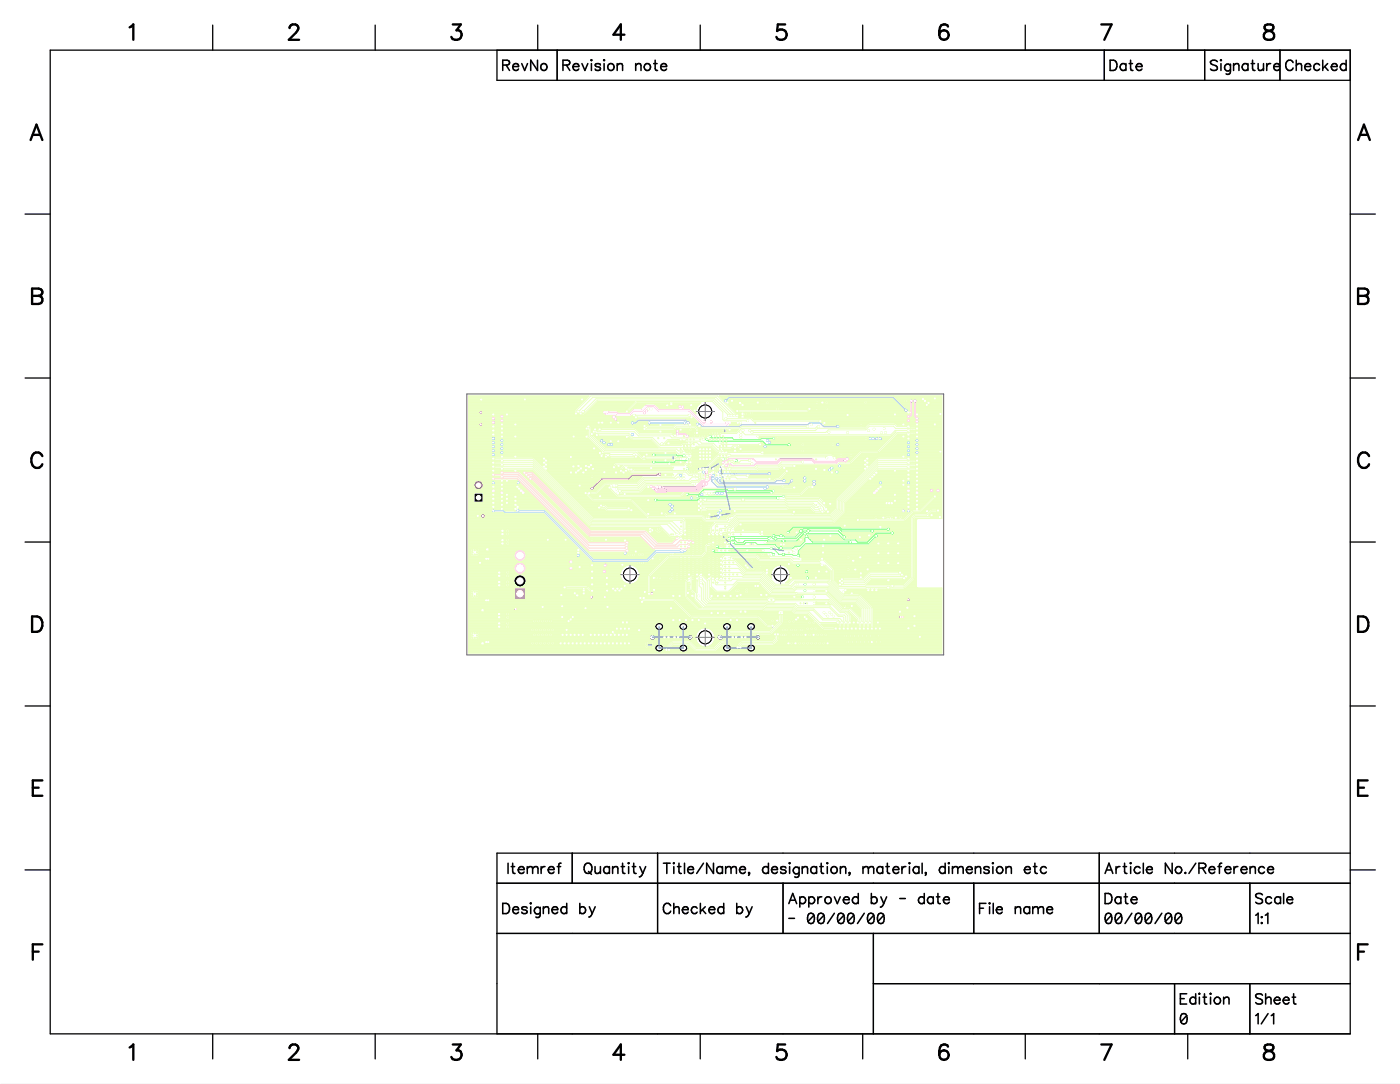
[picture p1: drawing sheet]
<svg xmlns="http://www.w3.org/2000/svg" width="279mm" height="216mm" viewBox="0 0 279 216" stroke-linecap="round" stroke-linejoin="round" font-family="sans-serif">
<defs><g id="words">
<g font-size="6">
<text x="25.6" y="8.9">1</text>
<text x="57.3" y="8.9">2</text>
<text x="89.7" y="8.9">3</text>
<text x="122" y="8.9">4</text>
<text x="154.5" y="8.9">5</text>
<text x="187" y="8.9">6</text>
<text x="219.3" y="8.9">7</text>
<text x="251.7" y="8.9">8</text>
<text x="5.9" y="28.8">A</text>
<text x="270.5" y="28.8">A</text>
<text x="6.2" y="61.5">B</text>
<text x="270.5" y="61.5">B</text>
<text x="6" y="94.1">C</text>
<text x="270.5" y="94.1">C</text>
<text x="6.2" y="126.8">D</text>
<text x="270.5" y="126.8">D</text>
<text x="6.3" y="159.4">E</text>
<text x="270.5" y="159.4">E</text>
<text x="6.3" y="192.1">F</text>
<text x="270.5" y="192.1">F</text>
<text x="25.6" y="212">1</text>
<text x="57.3" y="212">2</text>
<text x="89.7" y="212">3</text>
<text x="122" y="212">4</text>
<text x="154.5" y="212">5</text>
<text x="187" y="212">6</text>
<text x="219.3" y="212">7</text>
<text x="251.7" y="212">8</text>
</g>
<g font-size="4">
<text x="100" y="14.7">RevNo</text>
<text x="112.1" y="14.7">Revision note</text>
<text x="221.1" y="14.7">Date</text>
<text x="241.1" y="14.7">Signature</text>
<text x="256.1" y="14.7">Checked</text>
<text x="101.1" y="174.6">Itemref</text>
<text x="116.3" y="174.6">Quantity</text>
<text x="132.1" y="174.6">Title/Name, designation, material, dimension etc</text>
<text x="220.1" y="174.6">Article No./Reference</text>
<text x="100" y="182.6">Designed by</text>
<text x="132.1" y="182.6">Checked by</text>
<text x="157.1" y="180.6">Approved by - date</text>
<text x="157.1" y="184.6">- 00/00/00</text>
<text x="195.1" y="182.6">File name</text>
<text x="220.1" y="180.6">Date</text>
<text x="220.1" y="184.6">00/00/00</text>
<text x="250.1" y="180.6">Scale</text>
<text x="250.1" y="184.6">1:1</text>
<text x="235.1" y="200.6">Edition</text>
<text x="250.1" y="200.6">Sheet</text>
<text x="235.1" y="204.5">0</text>
<text x="250.1" y="204.5">1/1</text>
</g>
</g></defs>
<path d="M0 0h279.1v215.9h-279.1z" fill="#000" stroke="#000" stroke-width=".2"/>
<path d="M0 0h279.1v215.9h-279.1z" fill="#fff" stroke="#fff" stroke-width=".2"/>
<path d="M93 78.5h95.1v51.9h-95.1z" fill="none" stroke="#636363" stroke-width=".2"/>
<circle cx="155.6" cy="114.4" r="1.29" fill="#fff" stroke="#000" stroke-width=".2"/>
<path d="M153.7 114.4h3.7M155.6 112.6v3.7" fill="none" stroke="#8a8a8a" stroke-width=".2"/>
<circle cx="140.6" cy="126.9" r="1.29" fill="#fff" stroke="#000" stroke-width=".2"/>
<path d="M138.7 126.9h3.7M140.6 125.1v3.7" fill="none" stroke="#8a8a8a" stroke-width=".2"/>
<circle cx="140.6" cy="82" r="1.29" fill="#fff" stroke="#000" stroke-width=".2"/>
<path d="M138.7 82h3.7M140.6 80.1v3.7" fill="none" stroke="#8a8a8a" stroke-width=".2"/>
<circle cx="125.6" cy="114.4" r="1.29" fill="#fff" stroke="#000" stroke-width=".2"/>
<path d="M123.7 114.4h3.7M125.6 112.6v3.7" fill="none" stroke="#8a8a8a" stroke-width=".2"/>
<g fill="none" stroke="#ebffc2" stroke-width=".2">
<path d="M93.4 78.9h23.9M93.4 79.1h23.8M93.4 79.2h23.6M93.4 79.3h23.5M93.4 79.4h23.4M93.4 79.6h23.3M93.4 79.7h23.1M93.4 79.8h23M93.4 79.9h22.9M143.5 78.9h1.6M143.6 79.1h1.4M143.8 79.2h1.1"/>
<path d="M143.9 79.3h.9M144.1 79.6h.2M144.4 79.5l-.1 .2-.9-.9h44.3v24.5h-5.3M144.5 79.5h-.1M145.1 79.8h.4M145.2 79.7h.4M145.3 79.6h.3M145.5 79.9l-.5 .1M145.5 79.8l.2 .4M145.8 79.5l-.3 .3M146 79.5l.2 .1M146.2 79.6h.1"/>
<path d="M146.2 79.6h31.8M146.2 79.6l.1 .1M146.3 79.7v.1M146.3 79.7h31.8M146.3 79.9l-.2 .3M146.3 79.8h32M146.3 79.9h1M146.3 79.8v.1M147.7 79.9a.39 .39 0 0 0-.4 .1 .39 .39 0 0 0-.1 .4M147.7 79.9l.1 .1M147.7 79.9h3M151 79.8l-.3 .2"/>
<path d="M151.1 79.8l.2 .1M151.3 79.9l.1 .3M151.3 79.9h12.3M163.9 79.8l-.4 .4M164 79.8l.3 .2M164.2 79.9h14.2M178.2 78.9h-32.9l-.6 .5h-.7M178.2 78.9h.1M178.2 78.9l2.6 2.5M178.2 78.9h9.5M178.4 79.1h9.3M178.5 79.2h5.2"/>
<path d="M178.6 79.3h5M178.7 79.4h4.9M178.8 79.6h2.6M179 79.7h2.3M179.1 79.8h2.1M179.2 79.9h2M181.2 79.8l.2 2.1M181.3 79.7l-.1 .1M181.3 79.6v.1M181.9 79.5l-.6 .1M181.9 79.5l.1 .3 .1-.1M181.9 79.6h.2"/>
<path d="M182 80l-.1 .1M182 80h.1M182 80l.1 3.1M182.1 79.6v.1M182.6 79.5l-.5 .1M182.6 79.5l.1 .2M182.6 79.6h1M182.7 79.7h.9M182.7 79.7l.1 .1M182.8 79.9l-.1 .2M182.8 79.8v.1M182.8 79.8h.9"/>
<path d="M182.8 79.9h1.2M183.6 79.3a.39 .39 0 0 0 .4 .6M183.7 79.2l-.1 .1M183.9 79.1l-.2 .1M184 79.9v.1M184 79.9h.1M184 79.1l.4 .3M184.2 79.2h3.5M184.3 79.3h3.4M184.4 79.4l.2 .1M184.4 79.4h3.3M184.6 79.5l.1 .2"/>
<path d="M184.6 79.6h3.1M184.7 79.7l.1 .1M184.7 79.7h3M184.8 79.9l-.1 .2M184.8 79.8v.1M184.8 79.8h2.9M184.8 79.9h.1M184.8 79.9v.1M185.1 79.8l-.3 .1M185.1 79.8l.2 .1M185.3 79.9l.1 .1M185.3 79.9h2.4"/>
<path d="M93.4 80h22.8M93.4 80.2h22.6M93.4 80.3h22.5M93.4 80.4h22.4M93.4 80.5h22.3M93.4 80.7h22.2M93.4 80.8h22M93.4 80.9h21.9M93.4 81h21.8M93.4 81.1h21.7M93.4 81.3h21.6M93.4 81.4h21.4"/>
<path d="M93.4 81.5h21.3M93.4 81.6h21.2M93.4 81.7h21.1M93.4 81.9h2.2M93.4 82h2.1M93.4 82.1h2.1M93.4 82.2h2.1M93.4 82.4h2.1M93.4 82.5h2.2M93.4 82.6h6.5M93.4 82.7h6.3M93.4 82.8h6.3"/>
<path d="M93.4 83h6.2M93.4 83.1h4.7M93.4 83.2h4.6M93.4 83.3h4.5M93.4 83.4h4.5M93.4 83.6h4.6M93.4 83.7h4.7M93.4 83.8h4.8M93.4 83.9h4.6M93.4 84h4.6M93.4 84.2h2.3M93.4 84.3h2.1"/>
<path d="M93.4 84.4h2.1M93.4 84.5h2.1M93.4 84.7h2.1M93.4 84.8h2.1M93.4 84.9h2.3M93.4 85h4.5M93.4 85.1h4.6M93.4 85.3h4.7M93.4 85.4h4.8M93.4 85.5h4.6M93.4 85.6h4.6M93.4 85.8h4.5"/>
<path d="M93.4 85.9h4.6M93.4 86h4.6M93.4 86.1h4.8M93.4 86.3h4.7M93.4 86.4h4.6M93.4 86.5h4.5M93.4 86.6h4.5M93.4 86.7h4.6M93.4 86.9h4.7M93.4 87h4.9M93.4 87.1h4.6M93.4 87.2h4.6"/>
<path d="M93.4 87.3h4.5M93.4 87.5h4.6M93.4 87.6h4.6M93.4 87.7h4.7M93.4 87.8h4.7M93.4 87.9h4.6M93.4 88.1h4.6M93.4 88.2h4.5M93.4 88.3h4.6M93.4 88.4h4.7M93.4 88.6h6.2M93.4 88.7h4.7"/>
<path d="M93.4 88.8h4.6M93.4 88.9h4.5M93.4 89h4.5M93.4 89.2h4.6M93.4 89.3h4.7M93.4 89.4h4.8M93.4 89.5h4.6M93.4 89.6h4.6M93.4 89.8h4.5M93.4 89.9h4.6M93.4 90h4.6M93.4 90.3h4.7"/>
<path d="M93.4 90.4h4.6M93.4 90.5h4.5M93.4 90.6h4.5M93.4 90.7h4.6M93.4 90.9h4.7M93.4 91h4.8M93.4 91.1h4.6M93.4 91.2h4.6M93.4 91.4h4.5M93.4 91.5h4.6M93.4 91.6h4.6M93.4 91.7h4.8"/>
<path d="M93.4 91.8h4.7M93.4 92h4.6M93.4 92.1h4.5M93.4 92.2h4.5M93.4 92.3h4.6M93.4 92.4h4.7M93.4 92.6h6.2M93.4 92.7h4.6M93.4 92.8h4.6M93.4 92.9h4.5M93.4 93h4.6M93.4 93.2h4.6"/>
<path d="M93.4 93.3h4.7M93.4 93.4h6.3M93.4 93.5h6.3M93.4 93.7h6.4M93.4 93.8h6.8M93.4 93.9h6.3M93.4 94h6.3M93.4 94.1h6.2M93.4 94.3h4.7M93.4 94.4h4.6M93.4 94.5h4.5M93.4 94.6h4.5"/>
<path d="M93.4 94.8h4.6M93.4 94.9h4.7M93.4 95h4.8M93.4 95.1h4.6M93.4 95.2h4.6M93.4 95.4h4.5M93.4 95.5h4.6M93.4 95.6h4.6M93.4 95.9h1.6M93.4 96h1.4M93.4 96.1h1.3M93.4 96.2h1.2"/>
<path d="M93.4 96.3h1.1M93.4 96.5h1.1M93.4 96.6h1.1M93.4 96.7h1.1M93.4 96.8h1.1M93.4 96.9h1.1M93.4 97.1h1.2M93.4 97.2h1.3M93.4 97.3h1.4M93.4 97.4h1.6M93.4 97.5h4.6M93.4 97.7h4.5"/>
<path d="M93.4 97.8h4.5M93.4 97.9h4.6M93.4 98h4.7M93.4 98.2h6.2M93.4 98.3h1.1M93.4 98.4h1.1M93.4 98.5h1.1M93.4 98.6h1.1M93.4 98.8h1.1M93.4 98.9h1.1M93.4 99h1.1M93.4 99.1h1.1"/>
<path d="M93.4 99.3h1.1M93.4 99.4h1.1M93.4 99.5h1.1M93.4 99.6h1.1M93.4 99.7h1.1M93.4 99.9h1.1M93.4 100h4.6M94.5 96.8v.1M94.5 96.9l.3 .4M94.8 97.3l.5 .2 .5-.1M95.3 95.7l-.6 .4-.2 .7M95.5 95.7l.6 .4"/>
<path d="M95.7 84.9h.3M95.8 81.8l-.2 .1a.38 .38 0 0 0 0 .6M95.8 97.4h2.3M95.8 95.9h2.3M95.9 81.8l.3 .2M96 84.9h1.9M96 97.3h2.2M96 84.2a.39 .39 0 0 0-.5 .2 .39 .39 0 0 0 .2 .5M96 84.2h1.9M96 96h2M96 84.2l.2 .3v.3M96.1 82.5h18.3"/>
<path d="M96.1 97.2h1.9M96.1 81.9h18.4M96.1 96.1h1.8M96.1 96.1l.2 .3M96.2 84.8h1.8M96.2 84.8l-.2 .1M96.2 84.3h1.8M96.2 97.1h1.8M96.2 97.1l-.4 .3M96.2 82.4h18.2M96.2 96.2h1.7M96.2 82v.1"/>
<path d="M96.2 82h18.3M96.2 84.4h1.8M96.2 84.7h1.9M96.2 96.9v.2M96.2 82.2l-.2 .3h-.4M96.2 82.1v.1M96.2 82.1h18.3M96.2 82.2h18.2M96.2 96.9h1.7M96.3 84.5h22.9M96.3 96.3h1.7M96.3 96.4l-.1 .5"/>
<path d="M96.3 96.5h1.8M96.3 96.8h1.7M96.3 96.6h1.9M96.3 96.7h1.7M96.3 98.3h3.4M96.3 98.4h3.4M96.3 98.5h3.6M96.3 98.6h3.5M96.3 98.8h3.4M96.3 98.9h3.4M96.3 99h1.8M96.3 99.1h1.7"/>
<path d="M96.3 99.3h1.6M96.3 99.4h1.6M96.3 99.5h1.7M96.3 99.6h1.7M96.3 99.7h3.3M96.3 99.9h1.8M98 93v.2M98 97.1l.3 .2M98 97.7a.39 .39 0 0 0 .1 .4 .39 .39 0 0 0 .5-.1M98 92.1a.4 .4 0 0 0 .1 .4 .4 .4 0 0 0 .5 0M98 87.5l.1 .2M98 83.5v.1"/>
<path d="M98 84.1v.3l.3 .1-.3 .3M98 88.1l.1 .3M98 89.7v.3l.3 .1M98 90.5v.1M98 95.3v.3l.3 .1M98 96.1l.2 .4h.3l.2-.2M98 99.3v.2M98 89.1v.1M98 90.6v.2M98 99.5l.3 .2M98 99.1v.2M98 91.6l.3 .2 .3-.1"/>
<path d="M98 86.8l.3 .1M98 89.2l.3 .2M98 93.2l.1 .1M98 94.8l.2 .1h.4M98 83.6l.1 .1M98 84.8v.4M98 86.3v.5M98 96.7v.4M98 85.2l.1 .1M98 88v.1M98 89.5v.2M98 90.8h.1"/>
<path d="M98 96v.1M98 97.5v.2M98.1 90.8l.2 .1M98.1 88.4l.2 .2M98.1 87.1l-.1 .4M98.1 88.7l-.1 .4M98.1 92.7l-.1 .3M98.1 85.3h.2M98.1 83.7l.2 .1M98.1 91.8l-.1 .3M98.1 83.8l-.1 .3M98.1 86.1h.2"/>
<path d="M98.1 87.7h.2M98.2 85.4a.39 .39 0 0 0-.2 .3 .39 .39 0 0 0 .1 .4M98.2 91l-.2 .3v.3M98.2 96.6l-.2 .1M98.3 92.6l-.2 .1M98.3 83l-.3 .1v.4M98.3 86.2l-.3 .1M98.3 85.3h.1M98.3 85.4h-.1M98.3 86.9v.1M98.3 87.8l-.3 .2M98.3 87.7h.1"/>
<path d="M98.3 87h18.2M98.3 97.4h.3M98.3 83.8h-.2M98.3 83.8h.1M98.3 99.8l-.3 .1v.5M98.3 86.2h.1M98.3 86.2h.2M98.3 89.4l-.3 .1M98.3 88.6l-.2 .1M98.3 87l-.2 .1M98.3 88.6l.3 .1M98.3 89.4l.4 .1"/>
<path d="M98.3 91h-.1M98.3 91h.3M98.3 97.4l-.3 .1M98.3 91.4h7.9l12 11.9h17.9l.5 .5v1.9M98.3 92.9h7.9l11.6 11.5h15.2l2 2M98.3 92.2h7.9l11.8 11.7h16l1.8 1.7M98.4 92.6l.3 .1h1v-.1M98.4 83l.2 .1M98.4 83.8l.3 .1M98.4 87l.3 .1M98.4 85.4l.3 .1M98.4 86.9l-.1 .1"/>
<path d="M98.4 87.8h.2M98.4 99.8l.3 .2M98.5 90.1h1.1M98.5 86.1l-.2 .1M98.5 86.2h.1M98.5 96.6l.2 .1M98.5 95.7h4.6M98.5 85.4h1.1M98.5 91h9.8M98.5 86.1h1.1M98.5 91.7h1.1M98.5 95h1.1"/>
<path d="M98.5 97.3h-.2M98.5 97.3h1.1M98.5 86.1h.1M98.5 83.8h1.1M98.5 89.4h1.1M98.5 87.7h1.1M98.5 99h1.2M98.6 87.8h1.1M98.6 93.3h1.1M98.6 99h-.3l-.3 .1M98.6 99l.1 .3v.3M98.6 83.7h1.1"/>
<path d="M98.6 89.3h1.1M98.6 95.7h-5.2M98.6 87.8l.1 .1M98.6 97.4l.1 .2M98.6 94.2h.1M98.6 94.2h-.3a.4 .4 0 0 0-.3 .6M98.6 91.8h.1M98.6 92.6h.1M98.6 83.7l-.2 .1M98.6 86.2l.1 .2M98.6 89.3l-.3 .1M98.6 91.8h-.5"/>
<path d="M98.6 95.7h.1M98.6 91h.1M98.6 87.7h-.2M98.6 86.3h1.1M98.6 91l7.7 .1 1.8 1.7 .1-.1M98.6 91.8h1.1M98.6 92.5l1.1-.1v.2M98.6 94.9h1.1M98.6 95.7l4.4-.1 .2 .2M98.6 97.4h1.1M98.6 91.7h1.1M98.6 91.7h.1"/>
<path d="M98.6 92.5h.1M98.6 94.9h.1M98.6 85.3h1.1M98.6 90.9h20.9M98.6 95.9h4.5M98.6 96.5h4.5M98.6 84.7h18.4M98.6 86.9h18M98.6 90.3h1.1M98.6 83.1l.1 .1M98.6 88.7l.1 .1M98.6 95.9l-.3-.1-.3 .2"/>
<path d="M98.6 95.9l.1 .1M98.6 83.1h1.1M98.6 88.7h1.1M98.6 98h1.1M98.6 99.9h1.1M98.6 87.1h17.9M98.6 88.4h1.1M98.6 99.6h1.1M98.7 84.4h20.3M98.7 90h1M98.7 90l-.3 .1h-5M98.7 96.7h4.1"/>
<path d="M98.7 83.9v.4M98.7 84.4l-.3 .2 .3 .2M98.7 85.5v.1M98.7 99.6l-.4 .1M98.7 87.9v.4M98.7 89.5v.3M98.7 86l-.2 .1M98.7 97.2l-.2 .1M98.7 96.7v.1M98.7 87.1v.1M98.7 85.5h1M98.7 86h1"/>
<path d="M98.7 89.5h1M98.7 97.2h1M98.7 99.1h1M98.7 83.9h1M98.7 87.6h1M98.7 87.9h1M98.7 83.6h1M98.7 85.1h1M98.7 86.4h1M98.7 89.2h1M98.7 90.7h20.8M98.7 97.5h1"/>
<path d="M98.7 88.8v.1M98.7 90.7l-.4 .2M98.7 86.4v.1M98.7 83.5l-.1 .2M98.7 87.2v.2l-.1 .3M98.7 85.1l-.3 .2M98.7 84.8v.1M98.7 90.4a.39 .39 0 0 0-.4-.2 .39 .39 0 0 0-.3 .3M98.7 86.7l-.3 .2M98.7 89.1l-.1 .2M98.7 90.4v.1M98.7 96v.1"/>
<path d="M98.7 97.9l-.1 .1M98.7 97.6v.1M98.7 83.2h1M98.7 84.8h18.3M98.7 86.7h17.9M98.7 88.8h1M98.7 90.4h1M98.7 96h4.3M98.7 96.3h4.3M98.7 97.9h1M98.7 99.5h1M98.7 100h1"/>
<path d="M98.7 83.2v.1M98.7 85.6v.3M98.7 84.3v.1M98.7 85.9v.1M98.7 88.3l-.3 .3M98.7 89.9v.1M98.7 96.8v.1M98.7 84.3h20.2M98.7 85.6h1.1M98.7 85.9h1.1M98.7 87.2h17.9M98.7 88.3h1"/>
<path d="M98.7 89.9h1.1M98.7 96.8h4.1M98.7 99.3h1.1M98.7 83.4h1.1M98.7 84h1.1M98.7 85h1.1M98.7 86.5h1.1M98.7 87.5h1.1M98.7 88.1h1.1M98.7 89h1.1M98.7 89.6h1.1M98.7 90.5h1.2"/>
<path d="M98.7 90.6h20.9M98.7 96.1h4.2M98.7 96.2h4.2M98.7 97.1h1.1M98.7 97.7h1.1M98.7 96.9v.3M98.7 90.6v.1M98.7 86.6v.1M98.7 83.3v.2M98.7 84.9v.1M98.7 86.5v.1M98.7 88.9v.2"/>
<path d="M98.7 90.5v.1M98.7 96.1v.1M98.7 97.7v.1M98.7 85v.1M98.7 96.2v.1M98.7 89.8v.1M98.7 97.8v.1M98.8 83.3h1.1M98.8 84.2h20.1M98.8 84.9h18.1M98.8 85.8h18.2M98.8 86.6h18"/>
<path d="M98.8 87.3h18M98.8 88.2h1.1M98.8 88.9h1.1M98.8 89.8h1.2M98.8 96.9h4M98.8 97.8h1.1M99.7 94.1v.2l-1.1-.1M99.7 83h.1M99.7 86.1v.3M99.7 90.1v.2M99.7 91.7v.1M99.7 97.3v.3"/>
<path d="M99.7 83.8v.1M99.7 85.4v.1M99.7 89.4l.1 .2M99.7 98.2v.1M99.7 95v.1M99.7 95.1l-1.4-.1-.3 .3M99.7 98.3l.2 .2M99.7 93.3h-1.6M99.7 83l.2 .3M99.7 85.3v.1M99.7 93.3v.1M99.7 94.9v.1"/>
<path d="M99.7 95.1h.1M99.7 98.1v.1M99.7 87.9v.1M99.7 90.3v.1M99.7 93.4v.1M99.7 97.2v.1M99.7 86v.1M99.7 82.8v.2M99.7 87.6v.3M99.7 99.6v.4l.3 .1M99.7 83.9l.3 .2M99.7 85.5l.3 .3"/>
<path d="M99.7 87.6l.5-.2 .2 .3M99.7 88.7l.2 .2M99.7 90v.1M99.7 93.5l.1 .2M99.7 94v.1M99.7 97.6l.1 .1M99.7 83.6v.2M99.7 89.2v.2M99.7 85.1l.5-.1 .2 .1v.3M99.7 85.1v.2M99.7 88l.1 .1M99.7 90.4l.2 .1"/>
<path d="M99.8 89.6l.2 .1M99.8 85.9l-.1 .1M99.8 99.5l-.1 .1M99.8 93.7h.5M99.8 97.7h.2M99.8 98.6l-.1 .5 .3 .2-.2 .2M99.8 83.5l-.1 .1M99.8 88.1l.2 .1M99.8 89.1l-.1 .1M99.9 88.9h.1M99.9 97.8l-.2 .3M99.9 82.6h.3"/>
<path d="M99.9 83.3h.1M99.9 88.2l-.2 .2v.3M99.9 82.6l-.2 .2M99.9 98.5h.1M100 83.3h.1M100 83.4l-.2 .1M100 89l-.2 .1M100 88.9h.1M100 93.8l-.3 .2M100 98.6l.3 .1M100 97.7l.2 .1M100 89.8l.4 .1"/>
<path d="M100 97.8h-.1M100 85.8l-.2 .1M100 88.2h.2M100 88.2h-.1M100 89.8l-.3 .2M100 98.6h-.2M100.1 91.8h6.1l11.9 11.8h17.8l.3 .3v2.2l.4 .3M100.1 93.4h6.1l11.4 11.3h14l2.1 2.2h1.7M100.1 92.6h6.1l11.7 11.6h15.6l2.3 2.3M100.1 99.3l-1.4 .1M100.1 85.8l.3 .1M100.1 89l.2 .1"/>
<path d="M100.1 83.4l.2 .1M100.1 99.4h.1M100.1 89.8h19.6M100.2 99.4l.2 .1M100.2 93.8h.1M100.2 99.4h.4M100.2 93.8h4.4l1.6 .1M100.2 82.6h14.3M100.2 88.2h17.9M100.2 83.3h21.9M100.2 88.9h18.6M100.2 97.8h3.3"/>
<path d="M100.2 97.8l.2 .1M100.2 88.2l.2 .3v.3M100.2 83.3h-.1M100.2 82.6l.2 .1M100.2 88.9h-.1M100.2 90.5h19.1M100.3 85h16.4M100.3 97.7l-.3 .1M100.3 90.5h-.4M100.3 93.8h.1M100.3 86.5h16.7M100.3 97.7h3"/>
<path d="M100.3 93.7l5.8-.1 11.4 11.4M100.3 93.8l3.2 .1 13.9 13.9h6.8M100.3 93.7h.1M100.3 83.4h22M100.3 88.1h17.7M100.3 89h17.8M100.3 87.5h17.1M100.3 93.7h5.9M100.3 98.6h2.2M100.3 99.3h.4M100.3 84h18.7M100.3 89.6h17.9"/>
<path d="M100.3 97.1h2.5M100.3 97.1l-.3-.1-.3 .2M100.3 98.7l.1 .2M100.3 83.5l.1 .3M100.3 89.1l.1 .2M100.3 88l-.3 .2M100.3 89.6l-.3 .1M100.3 97.1l.1 .1M100.3 99.2l-.2 .1M100.3 85.6h16.4M100.3 85.9h16.7M100.3 89.9h19.1"/>
<path d="M100.4 82.7h14.2M100.4 83.2h21.6M100.4 88.3h17.8M100.4 88.8h18.3M100.4 98.4h3.6M100.4 99.5h.3M100.4 90.4l-.1 .1M100.4 99.5v.5M100.4 97.9v.5M100.4 82.7v.4l-.2 .2M100.4 85.9v.2M100.4 89.9v.5"/>
<path d="M100.4 85.6l-.4 .2M100.4 88.8l-.2 .1M100.4 98.4l-.2 .1M100.4 100l-.2 .1M100.4 90.4h18.8M100.4 97.9h3.1M100.4 100h.3M100.4 85.1h16.2M100.4 86.4h16.6M100.4 97.5h2.8M100.4 99.1l-.1 .1M100.4 83.6h21.9"/>
<path d="M100.4 83.9h18.6M100.4 87.6h17.1M100.4 87.9h17.5M100.4 89.2h17.7M100.4 98.8h2M100.4 99.1h.3M100.4 85.5h16.2M100.4 86h16.6M100.4 89.5h17.7M100.4 90h18.9M100.4 97.2h2.4M100.4 97.2v.2"/>
<path d="M100.4 85.5v.1M100.4 82.8h21.6M100.4 83.1h21.6M100.4 88.4h17.9M100.4 88.7h18.2M100.4 90.3h18.8M100.4 98h3.2M100.4 98.3h3.5M100.4 99.6h.4M100.4 99.9h.4M100.4 86.1l-.2 .4h-.2l-.3-.1M100.4 87.7l-.1 .3"/>
<path d="M100.4 89.3l-.1 .3M100.4 98.9v.1M100.4 83.8l-.3 .3M100.4 85.4v.1M100.4 97.4l-.1 .3M100.4 99v.1M100.4 83h21.6M100.4 83.7h22M100.4 83.8h18.8M100.4 85.3h16.2M100.4 85.4h16.2M100.4 86.1h16.6"/>
<path d="M100.4 86.3h16.6M100.4 87.7h17.2M100.4 87.8h17.3M100.4 88.6h18.1M100.4 89.3h17.6M100.4 89.4h17.6M100.4 90.1h18.8M100.4 97.3h2.6M100.4 97.4h2.7M100.4 98.2h3.5M100.4 98.9h2M100.4 99h.4"/>
<path d="M100.4 99.7h2M100.7 99.4l.3 .3M100.7 99.3v.1M100.7 99.1v.2M100.9 99h.4M100.9 99l-.2 .1M101.1 99.8l.2 .1M101.3 99h1.1M101.3 99l.1 .3v.3M101.3 99.9h1.1M101.3 99.9l.1 .1M101.3 99.6h1.1"/>
<path d="M101.4 99.6l-.7 .4M101.4 99.1h1M101.4 100h1M101.4 99.5h1M101.4 99.3h1.1M102.4 99.8l.1 .2M102.4 98.9l.1 .4M102.5 99.5l-.1 .3M102.5 99.3h.2l-.2 .2M102.5 98.6l-.1 .3M102.5 98.6h.4l.2 .2M102.8 96.9l.2 .4"/>
<path d="M102.8 99.3l-1.4 .1M102.8 96.8v.1M102.8 99.4h.1M102.9 99.4h3.8M102.9 99.4h.1M102.9 96.1l.2 .4M103 99.3h-.2M103 99.4v.1M103 96l-.1 .1M103 98.6h3M103 99.3h3.6M103 97.3h.1"/>
<path d="M103 99.5l.1 .2M103 99.2v.1M103 96.6h-4.8M103.1 99.5h3.7M103.1 97.3h.1M103.1 100h4.2M103.1 96.5h.3l.3-.2 13.7 13.7M103.1 95.9l-.1 .1M103.1 98.8h3M103.1 99.1h3.4M103.1 99.1l-.1 .1M103.1 98.8v.1"/>
<path d="M103.1 97.3l.2 .4M103.1 99.6h3.9M103.1 99.9h4.1M103.1 98.9v.2M103.1 95.8v.1M103.1 98.9h3.1M103.1 99h3.2M103.1 99.7l-.3 .4M103.2 99.7h3.9M103.2 95.8h-.1M103.3 96.6l.2 .1M103.3 97.7h.2"/>
<path d="M103.5 96.7h.5M103.5 96.7v.1M103.5 93.9h.7M103.5 97.8v.1M103.5 97.7v.1M103.5 96.8h.7M103.5 96.8v.1M103.5 97.9l.2 .2M103.5 96.9v.1M103.5 97h.1M103.6 96.9h.7M103.6 97l.3 .2"/>
<path d="M103.6 96.5h.2M103.7 94h.5M103.7 98.1l.2 .1M103.8 94.1h.3M103.8 97.1h.6M103.9 97.2h.6M103.9 97.2l.4 .5M103.9 94.3h.3M103.9 97.3h.8M103.9 98.2v.1M103.9 96.6h-.8l-.3 .2M103.9 98.3l.1 .1"/>
<path d="M104 98.4l.2 .1M104 94.4h.2M104.1 97.4h.7M104.1 94.5h.3M104.2 94.1l.2 .4M104.2 98.5h-4.2M104.2 94v.1M104.2 97.5h.7M104.3 94.6h.3M104.3 97.8h.1M104.3 97.8h.2l.2 .4M104.3 97.7v.1"/>
<path d="M104.3 97.7h.7M104.4 94.8h.2M104.4 94.5l.4 .4M104.5 97.8h.6M104.5 93.8l-.3 .2M104.5 94.9h.2M104.6 98.4h1.1M104.6 98.4l-.2 .1M104.6 95h.4M104.6 97.9h.7M104.7 98.3l-.1 .1M104.7 93.8h1.6"/>
<path d="M104.7 98h.7M104.7 98.3h.9M104.7 98.2h.8M104.7 98.2v.1M104.8 95.1h.2M104.8 94.9l.2 .1M104.8 93.8h.1M104.9 95.2h.2M105 95v.1M105 95.4h.3M105 95.1l.1 .2M105.1 95.5h.3"/>
<path d="M105.1 95.3h.2M105.2 95.6h.2M105.4 95.3h.1M105.4 95.3v.1M105.4 95.4l.1 .2M105.5 95.6l.2 .1M105.5 95.9h.6M105.6 96h.7M105.7 96.1h.7M105.8 96.2h.7M105.9 95.7h.1M105.9 98.5h-1.7"/>
<path d="M106 95.7h-.6M106 96.3h.6M106 95.7h.1M106 95.7l11.2 11.2 10.3 .1 2.5 2.5M106.1 96.5h.6M106.2 93.9h.2M106.2 93.9l11.6 11.6 11 .1M106.2 96.6h.7M106.3 94h.2M106.3 96.7h.7M106.4 91.1h1.7M106.4 94.1h.2"/>
<path d="M106.4 96.8h.7M106.5 91.2h1.6M106.6 94.3h.2M106.6 96.9h.6M106.7 91.4h1.4M106.7 94.4h.2M106.7 97.1h.7M106.8 91.5h1.3M106.8 94.5h.2M106.8 97.2h.7M106.9 91.6h1.2M106.9 94.6h.2"/>
<path d="M106.9 97.3h.7M107 91.7h1.3M107.1 94.8h.2M107.1 97.4h.6M107.1 91.8h1.1M107.2 94.9h.2M107.2 97.5h.6M107.3 92h.8M107.3 95h.2M107.3 97.7h.7M107.4 92.1h.7M107.4 95.1h.2"/>
<path d="M107.4 97.8h.7M107.5 92.2h.6M107.5 95.2h.2M107.5 97.9h.7M107.6 92.3h.5M107.7 95.4h.2M107.7 98h.6M107.7 92.4h.5M107.8 95.5h.2M107.8 98.2h.7M107.9 95.6h.2M107.9 98.3h.7"/>
<path d="M108 92.7h.2M108 95.7h.2M108 98.4h.7M108.1 91.3v.3M108.1 92.2v.1M108.1 92.3l.4 .3h-.6M108.1 91.6h.1M108.2 95.9h.1M108.2 98.5h.6M108.2 91.1l-.1 .2M108.2 91.6v.1M108.2 91.7h.1"/>
<path d="M108.2 91.8l-.1 .4M108.2 91.1h.1M108.2 92.7h.1M108.3 91.7l.2 .1M108.3 91l-.1 .1M108.3 91.8h-.1M108.3 92.6l-.1 .1M108.3 96h.2M108.3 98.6h.6M108.3 91h.3M108.3 91h.1M108.4 92.6h-.1"/>
<path d="M108.4 96.1h.2M108.4 98.8h.7M108.5 91.8h.1M108.5 91.8h-.2M108.5 96.2h.2M108.5 98.9h.7M108.6 91l.2 .2M108.6 91h11M108.6 96.3h.2M108.6 99h.7M108.8 91.1h10.9M108.8 96.5h.1"/>
<path d="M108.8 99.1h.6M108.8 91.2l.3 .3M108.8 91.2h11.7M108.8 93h.1M108.8 92.9h.1M108.8 93l.4 .2-.1 .5M108.8 92.9v.1M108.9 91.4h18.8M108.9 96.6h.2M108.9 99.3h.7M109 92.9h-.2M109 92.9h4.9"/>
<path d="M109 96.7h.2M109 99.4h.7M109 92.2l.2 .1M109 92.2h13.5M109.1 92.1h-.3l.2 .1M109.1 93.7l9.2 9.3h10.6l-3.1-3.1h-7.8M109.1 92.1h20.8M109.1 93.8h4.5M109.1 93.7h5.8M109.1 93h4.8M109.1 91.5h18.7M109.1 96.8h.2"/>
<path d="M109.1 99.5h.7M109.1 91.5l.1 .3M109.2 92.8h4.7M109.2 92l-.1 .1M109.2 92.3v.1M109.2 92.3h8.4M109.2 92h20.7M109.2 91.6h18.7M109.2 93.2h4.8M109.2 93.5h5.7M109.2 93.9h4.3M109.2 92.7h4.8"/>
<path d="M109.2 92.7l-.2 .2M109.2 92.4v.3M109.2 91.8h20.8M109.2 92.4h5.9M109.2 91.8v.2M109.3 91.7h20.8M109.3 92.6h4.8M109.3 93.3h6.1M109.3 93.4h5.7M109.3 96.9h.1M109.3 99.6h.6M109.3 94h4.1"/>
<path d="M109.4 97.1h.2M109.4 99.7h.6M109.5 94.1h3.9M109.5 97.2h.2M109.5 99.9h.7M109.6 94.3h3.8M109.6 97.3h.2M109.6 100h.7M109.7 94.4h3.8M109.7 97.4h.2M109.8 94.5h16M109.9 97.5h.1"/>
<path d="M109.9 94.6h15.7M110 97.7h.2M110.1 94.8h7.7M110.1 97.8h.2M110.2 94.9h7.5M110.2 97.9h.2M110.3 95h7.4M110.3 98h.2M110.4 95.1h7.4M110.5 98.2h.2M110.5 95.2h7.4M110.6 98.3h.2"/>
<path d="M110.7 95.4h8.9M110.7 98.4h.2M110.8 95.5h8.7M110.8 98.5h.2M110.9 95.6h8.4M111 98.6h.1M111 95.7h8.2M111.1 98.8h.2M111.2 95.9h7.9M111.2 98.9h.2M111.3 96h7.7M111.3 99h.2"/>
<path d="M111.4 96.1h7.4M111.4 99.1h.2M111.5 96.2h7.2M111.6 99.3h.2M111.6 96.3h7M111.7 99.4h.2M111.8 96.5h6.7M111.8 99.5h.2M111.9 96.6h6.4M111.9 99.6h.2M112 96.7h6.2M112.1 99.7h.1"/>
<path d="M112.1 96.8h6M112.2 99.9h.2M112.3 96.9h5.7M112.3 100h.2M112.4 97.1h5.3M112.5 97.2h5.1M112.6 97.3h5M112.7 97.4h4.9M112.9 97.5h4.8M113 97.7h4.8M113.1 97.8h5.8M113.2 97.9h3.3"/>
<path d="M113.4 98h3M113.4 94l.1 .4M113.5 98.2h2.9M113.6 98.3h2.8M113.7 98.4h2.7M113.8 98.5h2.7M113.9 92.9l.4 .4 .4-.3M113.9 92.8v.1M114 98.6h2.8M114 92.7l-.1 .1M114 93.8h.6M114.1 98.8h2.8"/>
<path d="M114.1 94.4h.4M114.1 92.6h.4M114.1 92.6l-.1 .1M114.2 93.9h.3M114.2 93.9l-.4-.2-.4 .3M114.2 94.3l-.4 .2-.3-.1M114.2 93.9v.2M114.2 94.3h.2M114.2 94h.2M114.2 98.9h2.8M114.2 94.1v.2M114.2 94.1h.2"/>
<path d="M114.3 99h2.8M114.4 94.1l.1 .3M114.4 82.5l.3 .2M114.4 94v.1M114.4 99.1h2.9M114.5 82.1l-.1 .4M114.5 92.6h.5M114.5 92.6l.2 .2M114.6 99.3h2.8M114.6 93.2h.6M114.6 81.6l-.1 .5M114.6 81.6l2.8-2.8h-24v51.3h94.3v-13h-7.2"/>
<path d="M114.6 81.6h.1M114.6 92.7h.3M114.7 93h.3M114.7 92.8h.2M114.7 99.4h2.8M114.7 92.8v.2M114.7 92.9h.2M114.8 99.5h2.8M114.8 82.4v-.6l3-2.9h25.2l3.9 3.9M114.9 93.7l-.5 .3M114.9 92.8l.3 .4M114.9 99.6h2.8"/>
<path d="M115 82.7h.6M115 82.7h-.3M115 93.4l-.1 .3M115 99.7h2.9M115.1 94.4h.9M115.1 82.6l-.1 .1M115.1 82.6h.3M115.2 94.3l-.4 .2-.3-.1M115.2 92.4l.4 .2M115.2 93.2h.2v.1M115.2 94.3h.7M115.2 99.9h2.8"/>
<path d="M115.2 92.4l-.3 .4M115.2 82.5h.2M115.2 82.4h.1M115.2 94.1h.7M115.2 94.1h.1M115.2 94.1v.2M115.2 82.4l-.1 .2M115.2 82.4l.4 .3M115.3 100h10.5M115.3 82l2.9-2.9h24.5l3.7 3.7M115.4 93.3h.1M115.4 93.3l-.4 .1"/>
<path d="M115.5 92.4h1.1M115.5 94h.4M115.6 92.6h.9M115.6 92.6l.1 .3M115.7 93.9h.3M115.7 92.9h.3M115.7 92.7h.7M115.7 93.7h.1M115.7 93.8h.4M115.7 93.7v.1M115.7 93.8l-.1 .2-.4 .1M115.7 92.8h.7"/>
<path d="M115.7 92.9h.1M115.7 82.4h.7l2.7-2.7h23.1l3.1 3.1M115.9 94.1v.2M115.9 94v.1M115.9 82.7h4.6M115.9 92.9h.5M115.9 94.3l.4 .2 .4-.2M116 93.7h-.3M116 93.7h1.9M116 92.9l.2 .4M116.1 93h.4M116.1 93.5h1.7"/>
<path d="M116.2 93.2h.5M116.2 93.4h1.6M116.2 93.3h1M116.2 93.3l-.2 .4M116.2 82l2.6-2.6h23.6l3.4 3.4M116.4 92.8l.3 .4M116.4 98.4l.1 .1M116.5 98.5l.2 .1M116.5 93.8h6.1M116.6 87.1v.1M116.6 82.6h3.8M116.6 86.8v.3"/>
<path d="M116.6 85.4v.1M116.6 82.6l-1 .1M116.6 94.4h5.9M116.6 87.2l.5 .1M116.6 85.5l.3 .3M116.6 82.6h.1M116.6 86.8h.1M116.6 85.1v.3M116.7 93.9h5.8M116.7 93.9a.4 .4 0 0 0-.4-.2 .4 .4 0 0 0-.4 .3M116.7 93.9v.2M116.7 92.4l.4 .2"/>
<path d="M116.7 93.2l.4-.1v.2M116.7 94.3h5.7M116.7 92.4l-.3 .4M116.7 98.6h.1M116.7 82.5h3.6M116.7 94h5.7M116.7 94.1v.2M116.7 94.1h5.7M116.7 98.6l1.3 1.3M116.8 98.2l1.4 1.4h7.7l3.4 3.4h10.6l.7 .8h4.4l.5-.5M116.8 85l-.2 .1M116.8 86.6h.2"/>
<path d="M116.8 86.6l-.2 .2M116.8 82.4h3.4M116.9 85h-.1M116.9 85h.1M116.9 82.2h3.2M117 85.8h.1M117 93.2h.1M117 85.8l.1 .8M117 85.4l.3 .3v1.3l3.1 3.1h6.4l1.3 1.3 6.4-.1M117 92.4h.5M117 97.9a.39 .39 0 0 0-.5 0 .39 .39 0 0 0-.1 .5M117 97.9l.1 .1"/>
<path d="M117 97.9h.2M117 86.6h.1M117.1 82.1h3M117.1 84.7l-.2 .3M117.1 87.3h.1l2.7 2.6h-.5M117.1 98.1h.1M117.1 87.3h.2M117.1 92.6h.3M117.1 92.6l.1 .1M117.2 92.7h.1M117.2 82h3M117.2 84.6l-.1 .1"/>
<path d="M117.3 81.9h2.9M117.3 85l.3 .3v1.6l2.9 2.9h14.1l.7 .7h2l.3 .3M117.4 84.6l.3 .2M117.4 81.7h3.5M117.4 92.6l-.2 .1M117.5 92.4l-.1 .2M117.6 81.6h7.2M117.6 84.7h10.5M117.6 98.6h5M117.6 92.3l-.1 .1M117.6 92.3l.3-.1 .2 .2M117.7 84.8v.1"/>
<path d="M117.7 81.5h7.3M117.7 84.8h10.4M117.7 84.9h.1M117.7 84.9h10.4M117.7 93.3h.1M117.7 97.9h1M117.7 98.8h5M117.7 84.9l.1 .2M117.7 97.1a.39 .39 0 0 0 0 .5 .39 .39 0 0 0 .5 .1M117.7 95l.1 .1M117.8 95.1l.1 .1M117.8 94.8l-.1 .2"/>
<path d="M117.8 85h10.3M117.8 93.2l-.4 .2-.3-.1M117.8 81.4h7.3M117.8 93.2h.1M117.8 93.4l.2 .3M117.8 98.9h5.1M117.8 85.1h.1M117.9 85.1v.1M117.9 85.1h10.3M117.9 85.2l.1 .9M117.9 81.3h7.4M117.9 85.3h.4"/>
<path d="M117.9 85.4h.4M117.9 85.5h.3M117.9 85.6h.3M117.9 85.8h.1M117.9 96.9l-.2 .2M118 99h5M118 93.7l.1 .1M118 94.6l-.2 .2M118 86.1h.1M118 86.5v.3l2.6 2.7h14.3l.3 .3h.8l.3 .3M118 93h-.2v.2M118 93a.38 .38 0 0 1 .6 .3"/>
<path d="M118 93l-.2 .4M118 85.8v.3M118 81.1h7.4M118 89.3l.1 .1M118.1 89.4v.1M118.1 99.1h19.3M118.1 89.2l-.1 .1M118.1 92.3h4.3M118.1 92.9h3.9M118.1 94.6l.2 .2M118.1 89.5l.1 .1M118.1 92.4l.1 .1"/>
<path d="M118.1 89.1v.1M118.2 81h7.3M118.2 95.2h1.5M118.2 92.5v.1M118.2 92.4h4.1M118.2 92.8h3.9M118.2 97.7h.8M118.2 99.3h12.3M118.2 85.6h.1M118.2 92.7l-.3 .3M118.2 92.6v.1M118.2 85.6l-.2 .2"/>
<path d="M118.2 92.6h4M118.2 92.7h3.9M118.3 80.9h7.3M118.3 86.7l2.4 2.5h10.5l-1.5-1.5h-3.7l-.7-.5M118.3 94.8h7.2M118.3 95.1l-.4 .1M118.3 94.8v.2M118.3 86.7h.1M118.3 86.7h.3M118.3 95.1h1.5M118.3 97.6l-.1 .1M118.3 97.5h.8"/>
<path d="M118.3 85.3v.3M118.3 86.6h.3M118.3 94.9h7.1M118.3 86.6l.1-.2 .2 .4M118.3 95v.1M118.3 86.6v.1M118.4 86l.3 .3h6.6l.9 .9h3.9l1.6 1.6h4l.3-.3h1.8l.4-.3h.7l.4 .4h2.7l1.2 1.2h.6l.3 .3M118.4 95h6.9M118.4 86.5h.1M118.4 97.4h.8M118.4 97.4h.1M118.4 97.4l-.1 .2"/>
<path d="M118.4 80.8h7.3M118.4 88.9l-.3 .2M118.4 86.9h.2M118.4 93h3.6M118.4 97.3h1M118.5 88.9l.2 .2M118.5 93.7l-.2 .1M118.5 93.7h4.9M118.5 80.7h7.4M118.5 87h.2M118.5 93.2h3.5M118.5 85.1l-.2 .2"/>
<path d="M118.6 97.2h.9M118.6 93.5h4.9M118.6 93.3l-.1 .4M118.6 93.3h3.5M118.6 93.4h3.6M118.6 86.8l.1 .1M118.6 85.5l.5 .5h7.3l.8 .8h6.3l.4 .4h6l.3 .3M118.6 89.6h1M118.6 80.5h7.4M118.7 86.9v.1M118.7 89.6h-.5M118.7 87.1h5.9"/>
<path d="M118.7 97.1h.9M118.7 85.1l.3 .3M118.7 89h.3M118.7 87h.5M118.7 89.1l.1 .2M118.8 80.4h7.3M118.8 89.5h.7M118.8 87.2h5.8M118.8 89.2h.3M118.8 96.9h.9M118.8 89.3h.4M118.8 89.4h.5"/>
<path d="M118.8 89.3l-.1 .3M118.9 80.3h7.3M118.9 87.3h5.8M118.9 96.8h.9M118.9 85.3h.3M118.9 84.1l.1 .3M119 86.7h6.3l.8 .8h3.8l1.7 1.7h6.9l.3-.3h3l1.3 1.2M119 85.4v.1M119 84.4l.2 .1M119 85.5h.1M119 80.2h7.4M119 85.4h.2"/>
<path d="M119 85.5l.2 .2-.1-.2M119 87.5h.7M119 96.7h1M119 83.9l-.1 .2M119.1 98.4h3.3M119.1 80h7.4M119.2 87.6h.4M119.2 96.6h.9M119.2 98.3h3.1M119.2 84.5h.3M119.2 83.8l-.2 .1M119.2 87l5.4-.1v.2"/>
<path d="M119.2 85.3l-.1 .2M119.3 87.7h.2M119.3 96.5h.9M119.3 90.5l.3 .1M119.3 98.2h2.8M119.3 86.9l-.1 .1M119.4 89.9l-.2 .3 .1 .3M119.4 87.8h.1M119.4 96.3h.9M119.4 98h2.6M119.4 83.8h-.2M119.4 83.8l.3 .2"/>
<path d="M119.5 83.8h.4M119.5 85.1l-.3 .2M119.5 84.5h.4M119.5 85.5h7l.9 1h6.6l.3 .3h.3M119.5 96.2h.9M119.5 97.9h2.4M119.5 90.7l.3 .5h.2l.3-.2M119.5 87.7v.2M119.5 87.9l.1 .1M119.6 90.2l1.9 .1M119.6 85.1l.2 .1M119.6 90.6l-.1 .1"/>
<path d="M119.6 90.6h.1M119.6 87.6l-.1 .1M119.6 83.9h.1M119.6 96.1h1M119.6 84.4l-.1 .1M119.7 84.4h.1M119.7 97.8h2.1M119.7 84.3h.1M119.7 84.3l-.1 .1M119.7 84h.1M119.7 84.3l.1 .2M119.7 88.1l.3 .1"/>
<path d="M119.8 85.2h.1M119.8 85.2l6.8 .1M119.8 83.9l-.1 .1M119.8 88.2h.2M119.8 96h7.1M119.8 97.7h1.9M119.8 84.5h.1M119.8 83.9h.1M119.9 84.5h.3M119.9 83.9h-.1M119.9 95.1l-1.9 1.8M119.9 88.3h.1"/>
<path d="M119.9 95.9h7.1M119.9 97.5h1.6M119.9 83.8v.1M120 88.4h.1M120 95.7h7.2M120 88.2v.1M120 88.3l.1 .1M120 97.4h1.3M120.1 88.4l.2 .2M120.1 88.6h.2M120.1 82.1l.2 .4M120.2 87.5h5.5"/>
<path d="M120.2 97.3h.9M120.2 87.5l-.3-.1-.3 .2M120.2 87.5l.1 .1M120.2 83.8h-.3M120.2 83.8a.4 .4 0 0 1 .2 .4 .4 .4 0 0 1-.2 .3M120.2 83.8h2.4M120.2 91.1h.2M120.2 84.5h5.6M120.2 81.9l-.1 .2M120.3 88.7h.7M120.3 88.6h.2M120.3 87.6h5.5"/>
<path d="M120.3 90.6h.3M120.3 97.2h.8M120.3 90.6h.3l-.2 .1M120.3 90.6v.1M120.3 87.6v.1M120.3 91h.1M120.3 82.5l.2 .2M120.3 87.8h.1M120.3 87.7h5.6M120.3 90.7h.1M120.3 87.8h.3M120.3 90.7v.3"/>
<path d="M120.3 87.7v.1M120.4 83.9h5.4M120.4 84.4h5.3M120.4 88.8h.6M120.4 97.1h.7M120.4 90.7l.1 .6M120.4 84h5.3M120.4 84.3h5.3M120.5 81.7l-.3 .2M120.5 84.2h5.2M120.5 88.9h.7M120.5 91.3h.2"/>
<path d="M120.5 82.7l1.6 .1-.1 .2M120.5 96.9h.7M120.5 88.6h.5M120.6 87.8h9.2M120.6 87.8l.1 .1M120.6 81.7l.2 .1M120.6 96.1l-1.9 1.9-1.3-.2-.3 .2M120.6 89h10.4M120.6 96.8h.7M120.7 88.4h.3M120.7 88.4l-.2 .2M120.7 87.9l.1 .2"/>
<path d="M120.7 87.9h9.2M120.7 89.2h10.5M120.8 96.7h.7M120.8 81.8h.1M120.8 88.3l-.1 .1M120.8 88.1v.1M120.8 88.1h9.3M120.8 88.3h.2M120.8 88.2h.4M120.8 88.2v.1M120.9 81.7l2.1 .1 .3 .3h1.3v-.1M120.9 81.7l-.1 .1"/>
<path d="M121 88.5v.2M121 88.7l.2 .2h.3M121 91.2l-.2 .1M121 91.2h5.4l.3 .1M121.1 88.3l-.1 .2M121.1 91.1h.1M121.1 91.1h.3M121.1 91.1l-.1 .1M121.2 88.2l-.1 .1M121.2 81.7h3.4M121.2 90.7h.2M121.2 88.2h.1"/>
<path d="M121.3 91.1l.3 .1M121.3 96.8l-.2 .3 .2 .3M121.3 97.4l.1 .1M121.4 90.7l.3 .3h5.1M121.4 97.5h.1M121.4 96.7l-.1 .1M121.5 97.5h.1M121.5 88.2h-.3M121.5 88.2l.1 .1M121.5 96.7h.1M121.5 88.2h.3M121.5 90.3l.2 .2h4.7"/>
<path d="M121.5 96.7v-.1h-.7l-1.9 1.9M121.5 97.1l1.7 1.7h12.5l.7-.7h2.9l.8-.8M121.5 88.9h.2M121.5 97.5l1.6 1.6 12.8-.1M121.6 88.8v.1M121.6 88.8l-.1 .1M121.6 88.3h.1M121.6 88.9h.4M121.8 88.2l.4 .1M121.8 88.2l-.2 .1M122 93l.1 .3M122 83.1l.1 .2"/>
<path d="M122 83v.1M122 88.2h8.2M122 88.9h8.9M122.1 93.3l.1 .1M122.1 83.3l.2 .1M122.1 92.8l-.1 .2M122.2 88.3l.1 .1M122.2 88.3h8.1M122.2 88.8h8.6M122.2 88.8l-.2 .1M122.2 93.4h.4M122.3 88.4h8.1"/>
<path d="M122.3 88.4v.3M122.3 88.7l-.1 .1M122.3 88.7h8.4M122.3 88.6h8.2M122.3 83.5l.1 .2M122.3 83.4v.1M122.4 83.7l.5 .1M122.4 94.1l.1 .3M122.4 94v.1M122.5 98.5l-5 .1 .8 .8h12M122.5 93.9l-.1 .1M122.5 93.4h1"/>
<path d="M122.6 93.8l-.1 .1M122.7 93.3h.8M122.7 93.3l-.1 .1M122.8 83h3.3M122.8 83.1h.1M122.8 92.9h.1M122.8 93.2h.8M122.8 83v.1M122.8 92.8h.1M122.8 93h.2M122.8 83.1l.2 .1M122.8 83.1h3.5"/>
<path d="M122.9 83.8h3.8M122.9 92.8v-.1l-.2 .2v.4M122.9 92.8l.1 .1M123 92.9v.1M123 83.7l-.1 .1M123 93l.3 .2M123 83.2h3.4M123 93.8h.4M123 93.8h-.4M123 93.8l.2 .3M123 83.2l.1 .1M123 83.7h.1"/>
<path d="M123.1 83.7h3.8M123.1 81.9h1.5M123.1 94.4h.9M123.1 83.3h3.3M123.1 83.6l-.1 .1M123.1 83.3v.3M123.1 83.6h3.9M123.1 83.4h3.5M123.2 93.9h.2M123.2 94.3h.7M123.2 94.1h.1M123.2 94h.3"/>
<path d="M123.2 94.1h.4M123.2 94.1l-.3 .4-.4-.1M123.2 82h1.4M123.4 93.2l.2-.2 .1-.3h.4l-.6 .5v.3M123.4 93.7l.1 .3M123.4 98.5h.1M123.5 94l.1 .1M123.5 93.5l-.1 .2M123.5 93.5h.1M123.6 93h.1M123.6 94.1h.3l.4 .4 .4-.2M123.7 92.9h.1"/>
<path d="M123.7 92.8h.3M124.1 93.5h.1M124.1 93.5l.3-.4a.39 .39 0 0 0 .5 .5M124.1 93.5l.1 .2M124.1 93.5h.5M124.1 93.4h.4M124.2 93.7h.7M124.2 93.7l.3 .1M124.2 93.7h.1M124.2 98.4l-.8 .1M124.2 98.4h11.5M124.3 93.3h.1"/>
<path d="M124.5 93.8l.2 .1M124.5 93.8h.5M124.6 81.9v.1M124.6 94.4h1.3M124.6 87.1v.1M124.6 87.2l.3 .2 .3-.1M124.6 81.7v.2M124.7 93.9h.5M124.7 93.9v.2M124.7 94.3h1M124.7 94h.7M124.7 94.1v.2"/>
<path d="M124.7 94.1h.8M124.8 81.6l1.8-1.6h-7.4l-2.6 2.6M124.8 81.6l-.2 .1M124.9 93.6h.1M124.9 93.6l.1 .2M125 82l2-2h15l2.1 2.1v1.4l.2 .3h4.7M125 93.8l.7 .5M125.2 87.3h.3M125.3 87.2h.1M125.3 93.5l.5 .5h10.9l.6 .7h1M125.3 87.2l-.1 .1M125.4 82h.1"/>
<path d="M125.5 81.9h.1M125.5 93.2h-.3v-.2h8.7v.2M125.5 93.2h.2M125.5 95.6h1.8M125.5 95.6l.7-.7h1.8l-1.2 1.2h-6.2M125.5 95.6l-5.4 .1-1.7 1.7M125.6 81.7h.1M125.6 95.5h.6M125.7 84.1v.2M125.7 84.3l.1 .2M125.7 94.3h5.2l-4.9 .1-.8 .7h-5.3M125.7 81.6h.2"/>
<path d="M125.7 84.1h.1M125.7 95.4h.4M125.8 84.5h.5M125.8 81.5h.2M125.9 82.8h.1M125.9 93.5h.4l.1 .2h10.4l.7 .7h1.7l.1 .6-.4 .3M125.9 95.2h.2M125.9 81.4h.2M125.9 99.4l3.5 3.4h3.2l-.2-.3-.2 .1M126 95.1h.2M126 93.2h7.8M126 93.2l.6 .2h7.5"/>
<path d="M126 82.8l.1 .2M126 82.8v-.1l-.3 .2h-2.8l-.3-.1 .2 .2M126 93.2h-.3M126.1 81.3h1.8M126.1 93.2h.1M126.1 95h1.8M126.1 83l.2 .1M126.1 81.4l-.7 .6M126.2 99.5h4.1M126.2 81.1h1.8M126.2 95.1v.3l.2 .2M126.3 83.1l.1 .2"/>
<path d="M126.3 99.6h4M126.3 83.9h-.4l-.2 .2M126.3 81h1.8M126.3 83.9h.3M126.3 84.5h1.9M126.4 95l-.2 .1M126.4 82.7h11M126.4 99.7h3.9M126.4 93.3h7.5M126.4 80.9h1.8M126.5 99.9h3.9M126.5 95l.2 .1"/>
<path d="M126.6 80.8h1.7M126.6 85.3h1.5M126.6 85.3l1 .9h6.5M126.7 100h12.2M126.7 80.7h1.8M126.7 95.5l-.2 .1M126.7 95.1l.1 .1M126.7 95.1h1.1M126.7 95.5h.7M126.8 83.1h11M126.8 85.4h1.3M126.8 95.2h.8"/>
<path d="M126.8 95.4h.7M126.8 95.4l-.1 .1M126.8 95.2v.2M126.8 80.5h1.8M126.9 85.5h1.2M126.9 80.4h6.5M127 84.4h2.1M127 83.4h.2M127 85.6h1.2M127 80.3h6.5M127.1 91.2h.4M127.1 83.5l-.5 .5-.3-.1"/>
<path d="M127.1 84.3h1.9M127.1 83.5h.1M127.1 91.1h.3M127.1 91.1l-.3 .2M127.1 90.8v.3M127.1 90.8h.1M127.1 90.8l.8 .8M127.1 85.8h1.2M127.1 83.5l9.6-.1 .7 .5M127.2 91h.1M127.2 84.2h1.8M127.2 90.1h7.3"/>
<path d="M127.3 85.9h7.4M127.3 84h1.8M127.4 90.3h2.7M127.4 86h7.3M127.5 90.4h2.5M127.5 86.1h7.2M127.6 90.5h2.3M127.7 90.6h.4M127.8 98.2h2.9M127.9 90.7h.1M127.9 98h2.6M127.9 91.6h.1"/>
<path d="M128 97.9h2.4M128.1 85.5l.2 .2M128.1 84.8l.1 .3M128.1 97.8h2.2M128.2 90.6h.4M128.2 90.6l-.2 .1M128.2 85.1l-.1 .4M128.2 85.1h.1M128.2 97.7h1.9M128.2 84.6l-.1 .2M128.3 85.7l.4 .1M128.4 97.5h1.5"/>
<path d="M128.5 85.4h5.9l.4-.4h3.7l.4 .5v.7M128.5 97.4h1.3M128.6 90.6h1.3M128.6 80.5l-.8 .8-1.7 .1M128.6 97.3h1M128.7 85.8h6M128.7 84.5h.5M128.7 84.5l-.5 .1M128.7 84.5l.1 .1M128.7 97.2h.8M128.7 85.7h.1M128.8 80.5h-.2"/>
<path d="M128.8 85.7l-.1 .1M128.8 80.5h1.8M128.8 80.5h.1M128.8 91.6h-.9M128.8 91.6h5.1M128.9 97.1h.5M128.9 91.6h-.1M128.9 91.5h5v.2M128.9 91.5v.1M128.9 84.6l.1 .1M129 96.9h.4M129 84.7h5.2"/>
<path d="M129.1 84.1v.2M129.1 84.3v.1M129.1 84.4l.2 .2h.4M129.1 84.1v-.1h-1.7l-.5 .5h-.6M129.1 84.1h.1M129.2 84.8h4.9M129.4 96.9v.2M129.4 96.9h-.4l-1.5 1.4M129.4 97.1l.1 .1M129.5 97.2l.2 .1M129.7 84.5h4.7l-.3 .3h-4.9l-.2-.1M129.7 84.5v.1"/>
<path d="M129.7 97.3h.1M129.7 84.5h4.7M129.8 97.3l.3 .4M129.8 97.3h.1M130 90.4l-.1 .3-1.3-.1M130 91.8l-.1 .3h-7.2l-.6 .7M130.1 97.7h.1M130.2 97.7l.5 .5M130.2 90.2l.3 .1M130.2 90.2l-.2 .2M130.3 99.5v.3M130.3 99.8l.3 .2"/>
<path d="M130.4 99.3l-.1 .2M130.5 99.3h6.9M130.5 99.3h-.1M130.5 90.3h4.2M130.5 91.7h3.3M130.5 91.7h-.2l-.3 .1M130.5 91.7v.1M130.5 90.3h.1M130.5 90.3h4.2l-.3-.3h-7.3l.9 .9v-.2M130.6 80.5h.1M130.6 80.5h2.8M130.6 80.5l.8 .8h3.9"/>
<path d="M130.7 98.2h2.3M130.7 80.7h2.8M130.9 80.8h2.6M130.9 99.3h6.5M130.9 99.9l-.2 .1M130.9 99.9h.1M130.9 99.9h8v.1M131 80.9h4.1M131.1 81h4M131.2 81.1h3.9M131.3 81.3h3.9M131.9 94.6l-.2 .2h2.2v-.2"/>
<path d="M131.9 94.6h1.9M131.9 94.4v-.1h2.2l-.2 .2M131.9 94.4h2M131.9 94.4v.1M131.9 94.5v.1M131.9 94.5h2M132.6 88.4h3.1M132.8 88.3h3M132.9 88.2h3.8M133 88.1h3.5M133 98.2l3-.1-.5 .4h-12.1M133 98.2h2.9"/>
<path d="M133.1 87.9h3.2M133.2 87.8h2.2M133.4 92.4h-10.6l-.4 .4v.3M133.5 80.3v.5M133.5 80.3l-6.4-.1-1.7 1.8M133.5 80.8h.1M133.6 80.8l.1 .1M133.8 92.3h1M133.8 92.3v.2M133.8 92.3h.1M133.8 92.5h.1M133.8 92.4h2.4"/>
<path d="M133.9 94.5v.1M133.9 91.7l-3.4 .1M133.9 93.2l.1 .2M134 92.3h.1M134 93.4h.1M134.1 80.8h1.1M134.1 80.8l-.2 .1M134.1 86.2l.1 .1M134.1 80.3h5.5M134.1 80.3l.1 .1M134.2 80.3h5.4M134.2 86.3h.5"/>
<path d="M134.2 86.3l.1 .1M134.2 80.7h1.2M134.2 80.4h5.2M134.2 80.4l-.1 .4M134.2 80.5h5.1M134.3 86.4h.4M134.3 86.4h.1M134.5 91.3l.2 .1h1M134.6 85.6h.2M134.6 92.2h.1M134.6 85.6l-5.8 .1M134.6 86.4h-.2"/>
<path d="M134.7 86.4h.1M134.7 86v.1M134.7 85.5h.2M134.7 92.2v-.1l-.3 .2M134.7 92.2l.1 .1M134.7 86.3v.1M134.7 86.1h.1M134.8 86.2l-.1 .1M134.8 86.2h.1M134.8 85.4h2.6M134.9 85.5h.3M134.9 85.5l-.2 .5"/>
<path d="M135.1 81.1l.2 .2M135.2 85.5l.2 .3M135.2 85.5h2.1M135.2 92.3h1.1M135.3 81.3h.1M135.3 92.2h1.2M135.3 92.1h1.3M135.4 86.1h.1M135.4 85.6h1.9M135.4 86.1h1.2l.4 .4M135.4 86.1h2.6M135.4 87.8h.1"/>
<path d="M135.4 87.8h-2.2l-.6 .7h3l.3-.2 .8-.1M135.4 85.8v.3M135.4 85.8h2M135.4 86h2.7M135.5 85.9h2M135.7 80.7h3.4M135.7 87.5h-2.6l-.8 .9h-.4M135.8 98.3h-11.5l-.1 .1M135.8 80.8l-.1-.1a.39 .39 0 0 0-.4 0 .39 .39 0 0 0-.2 .4M135.8 80.8h.1M135.9 99h1.6M136 87.8h.1"/>
<path d="M136 98.9h1.6M136 87.8l-.3 .1-.3-.1M136 87.7h.1M136 87.7l.1 .1M136 80.7l-.2 .1M136.1 87.8l.2 .1M136.1 98.8h.6M136.1 80.7h.2M136.2 98.6h.4M136.3 80.7h.1M136.3 80.7l.1 .1M136.3 87.9h.1"/>
<path d="M136.3 87.5l.4 .4h2.7l.5 .4h2.3l.9 .9h2.7l.3-.4h.9l.6 .6M136.3 94.7l-.3-.3h-.9l-.7 .7h-6.2l-1.2 1.2h-6.3l-1.9 1.9h-1.3M136.3 95.3l-.1-.3h-1.2l-.3 .4h-6.4l-1.3 1.3h-4.1M136.3 87.9l.2 .2M136.3 98.5h.3M136.4 80.8h2.6M136.4 80.8l.1 .2M136.4 81.3h1.1M136.4 81.3h.1M136.4 81.3h2.4M136.5 80.9h2.5M136.5 98.4h.1"/>
<path d="M136.5 81v.1M136.5 88.1h.1M136.5 81.1l-.1 .2M136.5 81h2.4M136.5 81.1h2.3M136.5 88.1h.2M136.5 89.8h.4M136.5 89.8l.2 .1M136.6 92.1h.1M136.6 92.1l-1.3-.1a.32 .32 0 0 1-.1 .3 .32 .32 0 0 1-.4 0M136.6 98.5l.1 .3M136.6 92.1l-.4 .4h-2.4"/>
<path d="M136.6 98.4v.1M136.6 89.6h.1M136.6 98.4h.1M136.6 98.4l-.7 .6M136.7 89.9h.1M136.7 89.9v.1M136.7 88.1h.1M136.7 89.5l-.2 .3M136.7 89.4v.1M136.7 89.4h.1M136.7 89.5v.2M136.7 88.1v.1"/>
<path d="M136.7 90h.1M136.7 89.7l.4 .1M136.7 98.8h.3M136.8 89.9l-.1 .1M136.8 86.3h1.2M136.9 86.4h1.1M136.9 83.6h1.7M137 90.8l-.3 .3h-1.9l-.1-.1h-6.3M137 92.1l-.7 .7h-11.9l-.6 .6v.4M137 86.5h.1M137.1 83.7h1.6M137.1 89.8l-.3 .1"/>
<path d="M137.1 89.8l.2 .3M137.1 86.5l.2 .1M137.1 89.8h.1M137.1 92.4l.2 .2a.35 .35 0 0 0 .3 .4 .35 .35 0 0 0 .3-.4l-.1-.2M137.1 89.8h.4M137.1 92.4h.4M137.2 92.4h-.1M137.2 83.8h1.7M137.2 91.8h.1M137.2 89.9h.2M137.2 93h2.8M137.2 98.8h-.2"/>
<path d="M137.2 98.8h.1M137.2 98.8h1.4M137.3 92.9h.1M137.3 89.6h.1M137.3 91.7h.2M137.3 92.6h.1M137.3 93.7l.3 .4 .4-.1M137.3 86.6l.1 .2M137.3 86.6h.8M137.3 93.7h1.6M137.3 93.8h.8M137.3 91.8h4.2"/>
<path d="M137.3 92.3h3.8M137.3 89.5l-.2 .3M137.3 90.1h.1M137.3 92.3l-.1 .1M137.3 91.8l.1 .2M137.3 89.4h.1M137.3 89.4v.1M137.3 89.5l.1 .2M137.3 85.6l.1 .2M137.3 93.2h1.4M137.3 85.5v.1M137.3 91.6l-.1 .2"/>
<path d="M137.4 91.6l.4 .1M137.4 91.6h-.1M137.4 86.7h.6M137.4 93.5h1.3M137.4 93.3v.1M137.4 92v.2M137.4 86.8h.1M137.4 92.2l-.1 .1M137.4 86.8v.1h.6v-.1M137.4 92h4M137.4 92.2h3.8M137.4 93.3h1.2"/>
<path d="M137.4 89.7l.1 .1M137.4 93.4l-.1 .3M137.4 85.4l.1-.1h-2.6l-.3 .3M137.4 85.4l-.1 .1M137.4 86.9h.6M137.4 92.1h3.9M137.4 93.4h1.2M137.4 93.9h.6M137.4 99.2a.39 .39 0 0 1 .5-.4 .39 .39 0 0 1 .3 .5l.8-.1-.8 .1M137.4 99.2v.1M137.4 89.9l-.1 .2M137.4 99.2h.1"/>
<path d="M137.4 99.3h.1M137.4 83.9h1.6M137.4 83.9l.2 .3M137.5 81.3h.1M137.5 81.3l.1 .1M137.5 94h.5M137.5 89.8h.1M137.5 84.6h-2.8l-.5 .5h-5.1l-.3-.2h-.3M137.5 84h1.6M137.6 84.2h.1M137.6 84.2h1.2M137.6 89.8l.3 .2"/>
<path d="M137.6 89.8l-.2 .1M137.6 84.2l.2 .1M137.6 83.4h-.8M137.6 81.4l1.1 1.1-.1-.4M137.6 81.4h1.1M137.7 85.3h.7l.3 .3-.1 .4M137.8 81.5h.9M137.8 85.9h.8M137.8 92.4l-.3 .1-.4 .5 .3 .3M137.8 84.3l.1 .2M137.8 89.8h-.2M137.8 85.3l.1 .1"/>
<path d="M137.8 91.1l.1 .2M137.8 84.3h.9M137.8 89.8h4.5M137.8 91.7h3.9M137.8 92.4h3.1M137.8 91.1h.1M137.8 90.4l.2 .3M137.8 90.4h5.2M137.9 89.9h4.5M137.9 91.1h-.1M137.9 91.1h4.4M137.9 81.6h.8"/>
<path d="M137.9 84.4h.7M137.9 85.4h.6M137.9 91.2h4.3M137.9 92.9h2.7M137.9 91.3v.3l-.1 .1M137.9 85.4l.1 .2M137.9 85.8h.7M137.9 89.6h4.3M137.9 90.5h5M137.9 91.6h3.9M137.9 92.6h2.9M137.9 90l.1 .1"/>
<path d="M137.9 84.7l.7 .1 .6 .5M137.9 84.5v.2M137.9 90.3l-.1 .1M137.9 84.5h.7M137.9 84.7h.8M137.9 90h4.7M137.9 90.3h4.9M138 85.5h.6M138 85.6h.6M138 85.6a.32 .32 0 0 1-.3 .3 .32 .32 0 0 1-.3-.1M138 91.4h4M138 92.8h2.6"/>
<path d="M138 90.1l-.1 .2M138 89.5h4.1M138 90.1h4.7M138 91.5h3.9M138 92.7h2.7M138 86.2v.1M138 91h4.4M138 81.7h.6M138 86.3l.2 .2M138 86.1v.1M138 86.8h.1M138 93.9v.1"/>
<path d="M138 90.6h4.8M138 90.9h4.5M138 90.7v.1M138 90.8l-.1 .3M138 90.7h4.6M138.1 83.4h.4M138.1 98.9h.5M138.1 86.5h-1.1M138.1 86.6l-.1 .2M138.1 81.9h.5M138.2 99h.4M138.2 83.3h.2"/>
<path d="M138.2 99.1h.5M138.2 83.2l1 .9-.4 .1M138.2 83.2l-.3 .3-.4-.1h-10.4l-.4 .1-.3-.2M138.2 86.5h.2M138.2 85.9l-.2 .2M138.2 83.2h.1M138.2 86.6h-.1M138.3 82h.3M138.4 86.6h.1M138.4 85.9l.1 .1M138.4 82.1h.2M138.4 86.6l.2 .2"/>
<path d="M138.4 96.4l-.2 .2h-9.3l-1.4 1.4h-3.3l-.2 .2h-.8M138.5 86.6h.3M138.5 93.8l.1 .1M138.5 93.8l-.3-.1-.2 .2M138.5 86.5h-.1M138.5 82.2h.1M138.5 86.5h.1M138.5 93.8h.2M138.5 86h.1M138.5 86l.1 .1M138.6 86.4h.1M138.6 86.7h.1"/>
<path d="M138.6 86.4l.2 .2M138.6 86.8h.1M138.6 86.1h.1M138.6 86.4l-.1 .1M138.6 94.1h.1M138.6 93.9h.1M138.6 86.9h.1M138.6 86.8v.1M138.6 86v.1M138.6 98.9l.3 .3M138.6 84.4v.2M138.6 98.8v.1"/>
<path d="M138.6 93.4l.2 .3M138.6 84.6l.1 .1M138.6 93.3v.1M138.7 84.8h.1M138.7 89.4h3.3M138.7 81.6l-.1 .5M138.7 93.2l-.1 .1M138.7 93.8l-.1 .1M138.7 89.4l.2-.2h2.8l1.3 1.2M138.7 89.4h-.7l-.2 .4M138.7 84.7l.3 .2M138.7 81.4v.2"/>
<path d="M138.8 86.6l-.2 .2M138.8 84.2l-.2 .2M138.8 81.3l-.1 .1M138.8 84.9h.2M138.8 89.3h3M138.8 86.6h.1M138.8 93.7l-.1 .1M138.8 93.7h.1M138.9 93.7h.1M138.9 81l-.1 .3M138.9 85h.1M138.9 94.7l-.3 .3h-.6l-.7 .7h-8.8l-1.4 1.4h-4.9l-.3-.3"/>
<path d="M139 93.7h.1M139 80.9l-.1 .1M139 84.9h.1M139 84.9v.1M139 85.1h.1M139 85l.1 .2M139 93.7l.2 .2M139.1 86.6h.1M139.1 86.6h.3M139.1 93.7h.4M139.1 86.6l.1 .2M139.1 85.2l.7 .3"/>
<path d="M139.2 85.3h.2M139.2 93.8h.1M139.2 85.3h.1M139.2 93.2l-.3-.1-.2 .1M139.2 93.2h.1M139.2 93.2h.7M139.2 85.3v.1M139.2 93.2l.1 .2M139.2 85.4l.1 .6M139.2 93.9h.1M139.2 85.4h.3M139.2 85.5h4.6"/>
<path d="M139.2 85.6h4.6M139.2 85.8h4.7M139.2 85.9h4.8M139.2 86.7h.1M139.2 93.5h.5M139.2 86.8h.1M139.3 86.5h2M139.3 86.9h.1M139.3 93.3h.6M139.3 86v.1M139.3 93.4l-.3 .3M139.3 86.8v.1"/>
<path d="M139.3 86h2M139.3 93.4h.5M139.3 86.8h.1M139.3 93.8l-.1 .1M139.3 100l.6-.1 .3 .3h16.3l.3-.3h6.1l1.2 1.2v.4l.5 .4h.4M139.3 86.1v.3M139.3 86.4l-.2 .2M139.3 86.1h1.9M139.3 86.4h1.9M139.3 86.3h1.9M139.4 84.9l.4 .3h7.7M139.4 80.4l-.4 .5"/>
<path d="M139.4 86.6h.4M139.4 86.6l-.1 .2M139.5 93.7l-.2 .1M139.6 94v1.2l-.5 .5h-1.3l-.3 .3h-8.9l-1.4 1.4h-4.3M139.6 80.3l-.2 .1M139.7 99.6h.3l.4 .3M139.8 86.6h.3M139.8 86.6l.1 .2M139.9 86.7h.1M139.9 86.8h.1M139.9 86.9h.1M139.9 86.8v.1"/>
<path d="M140 86.8h-.1M140.1 86.6h.3M140.1 86.6l-.1 .2M140.1 97.3h5.8l.2 .1h.4M140.2 93.4l-.3 .3v1.6l-.7 .7h-1.3l-.3 .3h-8.8l-1.4 1.4-3.8 .1M140.4 87.2h.1M140.4 99.9h16l.3-.3h6.4l1.6 1.5v.3M140.4 86.6h.3M140.4 86.6l.1 .2M140.5 93h.1M140.5 87.1l-.1 .1M140.5 87.2l.1 .1"/>
<path d="M140.5 87.1h.1M140.5 87.2h.2M140.5 86.7h.1M140.5 86.8h.1M140.6 86.8v.1M140.6 86.9l-.1 .2M140.6 87.3h.1M140.6 99.6h15.8l.2-.3h6.8l.9 .9M140.6 86.9l.1 .3M140.6 86.8h.1M140.7 87.2l-.1 .1M140.7 86.6h.4"/>
<path d="M140.7 86.6l-.1 .2M140.8 98.3l.4 .3h3.7l.1-.1h14.6M141.1 86.6h.2M141.1 86.6l.1 .1M141.2 86.7h.1M141.2 86.3l.2 .2M141.3 86.6l-.1 .1M141.3 86l-.1 .3M141.4 86.5h.1M141.4 86.5l-.1 .1M141.5 85.9l-.2 .1M141.6 93h1.7"/>
<path d="M141.6 85.9l.2 .1M141.7 92.9h1.5M141.7 93.7h.4M141.7 86.5h.3M141.8 93.8h.1M141.8 86h.2M141.8 86l.1 .2M141.8 92.8h1.4M141.8 93.2h.8M141.8 93.2v.1M141.8 93.9h.1M141.8 86.6h.1"/>
<path d="M141.8 93.5h.8M141.8 93.3l.1 .1M141.9 93.3h.6M141.9 93.4l-.4 .3 .3 .2M141.9 86.3l-.2 .2 .2 .1M141.9 86.2v.1M141.9 86.6v.1M141.9 93.4h.6M141.9 86.3l.1 .2M141.9 92.7h1.3M142 86l-.1 .2M142 86.5h.1"/>
<path d="M142 92.6h1.2M142.1 86.5h.1M142.1 86.5l-.2 .2M142.1 85.9l-.1 .1M142.2 92.4h1.2M142.2 94l.3 .4v1.6l.7 .6h12.6l.5 .5h2M142.3 85.9l.1 .1M142.3 92.3h1.5M142.3 93.7h-.3l-.2 .2M142.3 93.7l.2 .1M142.3 93.7h.4M142.4 92.2h1.4"/>
<path d="M142.4 86h.2M142.4 86l.1 .2M142.5 93.8h.1M142.5 86.2v.1M142.5 93.8l.1 .1M142.5 86.3h.1M142.5 92.1h1.2M142.5 93.4l.1 .2M142.6 93.9h.1M142.6 93.2l-.1 .2M142.6 93.6h.1M142.6 93.6l.1 .1"/>
<path d="M142.6 93.2h.1M142.6 93.2l.2-.1 .3 .1M142.6 86l-.1 .2M142.7 92h1.1M142.7 93.7l.4 .2 .2-.2M142.8 91.8h1M142.8 85.9l-.2 .1M142.8 93.7l-.2 .2M142.9 91.7h.5M142.9 85.9l.2 .1M143 93.7h.2M143 91.6h.2"/>
<path d="M143 90.4l-2.3 2.3-.1 .5-.5-.2-.4 .7h-.2M143.1 93.8h.1M143.1 86h3.7M143.1 86v.1M143.1 90.1h.4M143.1 93.2h.1M143.1 86.1l.1 .2h.2l.2-.2M143.2 86.1h.4M143.2 86.3h.3M143.2 91.4h.1M143.2 91.4l.2 .3M143.2 92.7l.1 .2"/>
<path d="M143.2 91.4l-1.7 1.7 .3 .1M143.2 93.7l-.1-.2-.3 .2M143.2 93.7h.1M143.2 92.6v.1M143.3 92.9l.1 .1M143.3 92.5l-.1 .1M143.3 93.7h.1M143.3 93l-.2 .2M143.3 93h.1M143.4 92.4l-.1 .1M143.4 92.4h.2M143.5 88.2l.3 .3h7.7"/>
<path d="M143.6 92.4h.3M143.6 91.7h.3M143.8 91.6l-.4 .1M143.8 92l.1 .4M143.8 91.6l.1 .1M143.8 91.6h.1M143.8 85.5l.3 .4 .3-.1M143.9 91.7v.1M143.9 92.4l-.1 .2-.2-.2M143.9 91.8l-.1 .2M143.9 92.4h.1M144.3 85.9h.4"/>
<path d="M144.3 89.8h.1M144.3 89.8h.3M144.3 89.8l.2 .1M144.4 89.7h-.1M144.4 85.8h.1M144.4 89.6h1.7M144.5 85.5h.1M144.5 85.5l.2 .4 .4-.1M144.5 85.5l-.1 .3M144.5 89.5l-.1 .2M144.5 89.5h1.7M144.5 89.9h.1"/>
<path d="M144.6 89.8l-.1 .1M144.6 83.4h5l.5 .5h13.4M144.8 90.1h7.2M144.8 92.1h.2M144.8 94.7l.3 .3h1.5M144.8 80.2l.7-.8h32.4l2.3 2.5M144.8 80.2h.9M144.8 80.3h2.3M144.8 80.2h-.1l2.2 2.2M144.9 85.9h2M144.9 89.8h1.2M145 80h.6"/>
<path d="M145 80.4h2.2M145 92.1l.3-.4h.7l.4 .4h.9M145.1 85.8h1.9M145.1 80.5h2.1M145.1 85.5h2.1l-.5 .6h-3.1M145.1 85.5v.1M145.1 85.5h.1M145.1 85.6h2M145.1 85.6v.2M145.2 91l-.1 .1h-2l-1.9 1.9v2l-.3 .3M145.2 91h19.4l.2 .2M145.3 80.8h2.3"/>
<path d="M145.4 92.1h.6l.3 .3M145.4 94.7h3.6M145.5 80.9h2.2M145.6 81h2.2M145.6 84.5l-.3 .2h2l.1-.2M145.6 84.5h1.8M145.7 81.1h15.4M145.8 94v.1h7.3M145.8 84.4l-.2 .1M145.8 84.4h1.5M145.8 94h.1M145.8 94h7.3"/>
<path d="M145.8 81.3h15.2M145.8 84.3h1.4M145.8 84.2h1.4M145.9 89.4h1.3M145.9 89.4h-1.4v.1M145.9 89.4l.3-.3h.7l.3 .3M145.9 81.4h15.1M146 89.3h1.1M146.1 81.5h.7M146.1 80.2h1M146.1 89.2h.8M146.1 80.2h-.4"/>
<path d="M146.2 89.6l-.1 .3-1.5-.1M146.2 81.6h.5M146.2 89.5v.1M146.3 80h.9M146.3 94.1h-.1M146.3 92.4h3.6M146.3 81.7h.3M146.4 81.9h.2M146.6 95l.3 .4h6.5M146.6 81.8l.1 .4h.4M146.8 89.5l.1 .4 5.2-.1M146.8 89.5l-.4-.1-.2 .1"/>
<path d="M146.8 89.5h.4M146.9 89.6h.4M146.9 82.4h.7M146.9 89.8h.5M146.9 82.4h.1M147 82.4h.1M147 82.4l.2 .1M147.1 82.2h.6M147.1 81.5h13.8M147.2 83.1h.1M147.2 80.4l.2 .3M147.2 82.5l.1 .2"/>
<path d="M147.2 82.5h.4M147.2 82.2h-.1M147.2 82.2h.1M147.2 89.4v.1M147.2 83.1h.4M147.2 84.1h-1.4v.3M147.2 84.1l.1 .3M147.2 84.1h.1M147.2 89.5l.1 .1M147.3 89.6l.5 .2M147.3 84.4l.1 .1M147.3 82.6h.3"/>
<path d="M147.3 83h.3M147.3 82.7l-.1 .4M147.3 82.7h.4M147.3 82.8h.3M147.5 88.9h4.6M147.6 82.5l.1 .2M147.6 80.6l-2.4 .1M147.6 80.6h.1M147.6 80.6l.1 .3M147.6 83.1h-.4M147.7 82.8l-.1 .3M147.7 80.9l.2 .2 .4-.1"/>
<path d="M147.7 82.7h.1M147.7 89l.3 .3M147.7 82.7v.1M147.8 82.1l-.2 .4M147.8 82.1l-.6 .1M147.8 89.8h4M147.8 80l.1 .2M147.9 80h2.8M147.9 80.2h2.8M147.9 80.2l.1 .1M147.9 80.3h2.8M147.9 89.2h4.3"/>
<path d="M147.9 89.6l-.1 .2M148 89.6h27M148 89.3h4.3M148 89.3v.2M148 89.5l-.1 .1M148 89.5h27.1M148 89.4h27.2M148.1 80.3a.39 .39 0 0 1 .3 .3 .39 .39 0 0 1-.1 .4M148.3 81h31.2M148.3 80.4h2.4M148.3 82.7h.1M148.4 82.3h.1"/>
<path d="M148.4 80.9h31M148.4 80.5h2.4M148.4 82.8h20.2M148.4 80.7h30.7M148.4 80.8h30.8M148.4 83h20.3M148.4 83.1h32.3M148.5 82.1l-.1 .2M148.7 82.1a.32 .32 0 0 1 .2 .3 .32 .32 0 0 1-.1 .3M148.8 82.7h-.5l.1 .4h1.3l.6 .5h13M148.8 82.7h19.8M148.8 82.2h31.9"/>
<path d="M148.9 82.4h19.8M148.9 82.6h19.7M148.9 82.5h19.7M149.3 95h4.1l.4 .4M149.4 94.9h6M149.4 94.9l-.2 .2h3.8l.3-.1M149.4 94.8v.1M149.5 94.8h6M149.5 91.7h-1.8l-.4 .4M149.9 83.2h30.9M150 83.3h30.9M150.1 83.4h30.7"/>
<path d="M150.2 83.6h13.1M150.7 80.3l.1 .2M150.7 80v.3M150.8 80.5h.1M150.9 93.9l-5.1 .1M150.9 93.9h.1M151 93.9h5.4M151.1 93.8h5.3M151.2 93.7h5.3M151.2 88.8l.3 .1M151.2 88.8h-3.8l.3 .2h4.4M151.3 80.5h12.4"/>
<path d="M151.3 87.2h.2M151.4 80.4h12.2M151.4 87.1h.2M151.4 80h12.2M151.4 86.9l-.2 .4 .6-.3h2.2M151.4 80.3l-.2 .3-.4-.1M151.4 86.9h.1M151.4 80.3h12.1M151.4 80.2v.1M151.5 80.2h12M151.5 87h2.5M151.8 88.2h.1"/>
<path d="M151.8 88.8h.3M151.9 88.7l-.3 .2M151.9 88.3h.2M151.9 88.7h.3M151.9 88.4h.3M151.9 88.6h.4M152.1 89.8h19.4M152.1 89.8l.2 .1M152.2 89.2l.1 .1M152.3 89.9h19.1M152.3 89.9v.5M152.3 90.4h.1"/>
<path d="M152.4 88.6h.1M152.4 90h18.8M152.4 90.3h18.6M152.4 88.6l-.5-.5h-.3l.3 .3v.3M152.4 88.6l-.3 .3 .1 .3M152.4 90.1h18.7M152.7 89.3h22.6M152.7 89.3h-.4M152.8 89.2h22.7M152.9 97.4v.1l1.5-.1M152.9 88.9l-.2 .4M152.9 88.9h4.2"/>
<path d="M152.9 97.4h.1M152.9 89h22.7M152.9 97.4h1.1M153.2 97.3h2.9M153.3 97.2h2.6M153.4 96.9h.1M153.4 96.9h2.3l.4 .4M153.4 97.1h2.4M153.4 96.9l-.2 .4-.3 .1M153.4 87.7l.2 .1M153.4 87.7h19.9M153.5 95h1.8"/>
<path d="M153.6 87.8h23.2M153.6 94h2.7M153.6 94l-.5 .1M153.6 94l.2 .3M153.6 87.8l.1 .2M153.7 94.6h1.9M153.7 87.9h23M153.7 94.1h2.4M153.7 94.5l-.3 .2-.4-.1h-3.6v.2M153.7 88v.3M153.7 94.5h2.1M153.7 88.3h.1"/>
<path d="M153.8 95.2h.6M153.8 95.5h.4M153.8 94.3v.1M153.8 88.1h22.7M153.8 88.2h13.1M153.8 94.3h2.2M153.8 94.4h2.1M153.8 95.4h.5M153.8 94.4l-.1 .1M154 87.6h-.7l.1 .1M154 87.6h.1M154 87.6l.2 .1"/>
<path d="M154 87h.1M154 87h.4l.2 .1M154.2 98.2h.1M154.2 98.2h5.3M154.2 98.2h-.1M154.4 97.4l.1 .1M154.4 97.4h3.7M154.4 87h20.3M154.5 98h5.1M154.5 87.6h18.6M154.5 97.5l.1 .2M154.5 97.5h5.6"/>
<path d="M154.6 87.1h18.6M154.6 97.9h5.2M154.6 97.9l-.4 .3M154.6 97.7v.2M154.6 87.1v.3M154.6 97.7h5.4M154.6 95.1l-.4 .4h-.5l.1-.1M154.6 87.5h18.5M154.6 97.8h5.3M154.6 87.4l-.3 .3M154.6 87.2h18.5M154.6 87.3h18.5"/>
<path d="M154.7 95.1h-.1M155.5 93.6h-4.3l-.3 .3M155.5 93.6h.1M155.5 93.5h1.1M155.6 93.4h8.4M155.7 95.4h.5M155.8 93.3h8.3M155.8 95.2h4.2M155.9 93.2h2.3M156 95.1h4M156.1 97.3l2 .1M156.1 95h4"/>
<path d="M156.2 95.4h.3l.2 .2M156.2 94.9h4M156.3 96.7h5.4M156.3 94.8h14.9M156.5 94.6h14.8M156.5 93.7l-1.3 1.4h-1.5M156.5 95.4h3.6M156.6 98.8h.1M156.6 98.8l-.1 .2h6.9M156.6 94.5h14.8M156.6 98.9h10.4M156.6 95.5h.9"/>
<path d="M156.7 96h.5M156.7 94.4h8.9M156.7 95.6v.1M156.7 95.6h.8M156.7 95.9h.6M156.7 95.7h.7M156.8 94.3l-1.2 1.1h.6M156.8 93.9l-1.5 1.5h-.6l-.4 .4h-10.3l-.2-.2v-.6l.3-.3M156.8 94.3h8.7M157 93.5h-.3l-.2 .2M157 93.5l.2 .2M157.1 93.5h6.8"/>
<path d="M157.1 94.1h8.3M157.1 94.1l-.3 .2M157.1 88.3h.1M157.2 93.7h6.7M157.2 93.7v.1M157.2 94h8.2M157.2 93.9l-.1 .2M157.2 93.8v.1M157.2 93.8h6.8M157.2 93.9h6.9M157.2 88.2l-.2 .1h-3.3M157.4 88.2l.2 .1"/>
<path d="M157.4 96.6h4.5M157.4 95.7h.1M157.5 96.5h4.4M157.5 88.9h9.3M157.6 88.9h-.5M157.6 88.3l.1 .2M157.6 88.3h9.1M157.6 88.8v.1M157.7 96.3h4.2M157.7 88.8h9M157.7 88.4h8.9M157.7 88.7l-.1 .1"/>
<path d="M157.7 88.5v.2M157.7 88.6h8.9M157.7 88.7h8.9M157.8 96.2h4.1M157.8 95.4h-.2a1.01 1.01 0 0 1-1.1 .7l.2-.4M157.9 95.4l.3 .2M158 96.1h2.2M158.1 93.1h-2.1l-.5 .5M158.1 97.4h.4M158.1 93.1h.1M158.1 95.5h2.1M158.1 93.1l.1 .1"/>
<path d="M158.2 96h1.9M158.2 95.6h1.9M158.2 95.9l-.9 .7h-1.1l.2 .2 1.9-.1M158.2 95.6v.3M158.2 95.9h1.8M158.2 95.7h1.8M158.3 92.8h-2.5l-.5 .6h-4.2l-.4 .3h-6.9l-.3-.3M158.4 96.7l.2 .1M158.5 93.2h6.9M158.6 97.4h1.6M158.6 96.8l.1 .4M158.6 96.8h2.3"/>
<path d="M158.6 93h6.9M158.6 93l-.4 .2M158.6 97.3l-.1 .1M158.7 97.3h1.7M158.7 96.9h2M158.7 97.2l-.1 .1M158.7 92.9l-.1 .1M158.7 92.7h.1M158.7 92.9h6.8M158.7 92.7v.2M158.7 92.7l8.2 .1M158.7 92.8h8.2"/>
<path d="M158.7 97.1h1.9M158.7 97.2h1.8M159.7 98.8h7.5M159.8 98.6h7.5M160 98.5h7.4M160 92h-4.2l-.7 .7h-4.3l-.4 .4h-5.9l-.4-.4M160.1 95.1v.3M160.1 96v.1M160.1 95.4v.2M160.1 98.4h7.4M160.1 95.6v.4M160.1 95v.1"/>
<path d="M160.1 96.1l.2 .1 .4-.1M160.2 98.3h7.4M160.3 98.2h7.5M160.4 98h7.5M160.6 97.9h7.4M160.6 94.9h10.5M160.6 94.9l-.2-.1-.3 .2M160.6 94.9l.1 .1M160.7 97.8h7.4M160.7 96.1h1.3M160.7 95.5l.1 .2-.1 .4M160.7 95.5h1.4"/>
<path d="M160.7 95l.1 .1M160.8 95h10.1M160.8 95.6h1.2M160.8 96h1.1M160.8 95.4h9.8M160.8 95.1h10M160.8 97.7h7.5M160.8 95.1l-.1 .4M160.8 95.2h9.9M160.8 95.7h1.1M160.8 95.9h1.1M160.9 82.1h-12.6l.1 .2"/>
<path d="M160.9 97.5h7.5M161 82.1h-.1M161 81.4l-.2 .2h-13.5l-.4-.1-.3 .3M161 85h-13.2l-.3 .2M161 96.7l-1.5 1.5h-5.4M161 82.1h.1M161.1 97.4h7.4M161.1 82.1h19.6M161.1 81.1l-.1 .3M161.2 97.3h.5M161.2 82h19.1M161.3 81.9h18.9"/>
<path d="M161.3 81l-.2 .1M161.3 81.4l-.4 .5h-13.9M161.4 81l.2 .1M161.6 81.7l-.6 .4M161.6 81.1l.1 .2M161.6 81.7h18.6M161.6 81.1h18M161.7 97.3h.1M161.7 81.6h18.4M161.7 81.6l-.1 .1M161.7 81.3v.1M161.7 81.3h18"/>
<path d="M161.7 81.4v.2M161.7 81.4h18.1M161.7 81.5h18.3M161.9 96v.1M161.9 95.7v.3M161.9 97h-.8l-1.5 1.5M161.9 96.1l.1 .5-.4 .1M161.9 95.6v.1M162.1 95.5h8.3M162.1 95.5l-.2 .1M162.2 97.3h6.4M162.3 96.8h6.8"/>
<path d="M162.3 96.8h.1M162.3 96.8l-.1 .5h-1l-1.5 1.4-3.1 .1M162.3 97.2h6.4M162.3 96.9h6.7M162.3 97.1h6.6M162.4 95.5l.2 .1M162.5 96.7h6.7M162.6 96.1h.1M162.6 96.1l.1 .4-.4 .3M162.6 95.6h7.7M162.6 96.1h7.2M162.6 95.6l.1 .1"/>
<path d="M162.6 96.2h7.1M162.6 96.6h6.8M162.7 95.7v.3M162.7 96l-.1 .1M162.7 95.7h7.5M162.7 96h7.3M162.7 95.9h7.4M162.7 96.3h6.9M162.7 96.5h6.8M163.2 85h-.4l-.3 .3h-14.7l-1 1h-3l-.3 .3h-1l-.3 .3M163.3 83.6v-.1a.4 .4 0 0 1 .6 .3M163.4 99l.8 .8"/>
<path d="M163.5 99h3.4M163.5 80.2l.1 .1M163.6 80.3l.2 .3 .3-.1M163.6 99.1h3.2M163.7 99.3h3M163.8 83.6h16.9M163.8 84.2l.1 .1M163.8 84.2h.1M163.9 99.4h2.6M163.9 83.7h16.8M163.9 84.1l-.1 .1M163.9 84h.1"/>
<path d="M163.9 83.8h16.8M163.9 83.8v.3M163.9 83.9h.2M163.9 84.3h.1M163.9 93.5v.2M163.9 84.2v.1M164 99.5h2.5M164 84l-.1 .2M164.1 93.3l-.2 .2M164.1 93.3a.39 .39 0 0 1 .6 .1 .39 .39 0 0 1-.2 .6 .39 .39 0 0 1-.6-.3M164.1 99.6h2.4M164.1 80.5h14.9"/>
<path d="M164.2 99.7h2.3M164.2 99.8l.4 .2M164.2 80.4l-.1 .1M164.3 80.4h14.6M164.3 80v.3M164.3 80h14.2M164.3 80.3h14.5M164.3 80.3l-.1 .1M164.3 80.2h14.3M164.5 99.9h2M164.6 83.9h16.1M164.6 83.9l.1 .5"/>
<path d="M164.6 83.9h-.4l-.2 .1M164.6 93.3h.5M164.6 93.9h.5M164.6 84.5h8.2M164.6 100h1.9M164.7 84h16.1M164.7 93.4h.3M164.7 93.8h.3M164.7 84.4h8.2M164.7 84.4l-.1 .2h-.3l2.4 .1M164.7 84.2h17.8M164.7 84.3h8.4"/>
<path d="M164.7 93.5h.2M164.7 93.7h.2M165.1 93.9l.3 .1M165.1 93.3l-.2 .3 .2 .3M165.4 93.2h.1M165.4 94a.4 .4 0 0 0 .3 .5 .4 .4 0 0 0 .5-.2M165.4 93.2l-.3 .1M165.5 94h-.1M165.7 93.7l.5 .2M165.7 93.7h.1M165.7 93.6h.1M165.7 93.6v.1"/>
<path d="M165.7 93.7h.9M165.8 92.8l-.3 .2-.1 .2M165.9 90.4l.7 .6 .1 .4M165.9 92.8l.3 .2v.3M166 90.5h4.8M166 93.5h6.1M166.1 93.5l-.3 .1M166.1 93.8h.4M166.1 94.4h.7M166.1 92.9h.9M166.2 90.6h4.4M166.2 93.4h5.9"/>
<path d="M166.2 93.9h.2M166.2 93.9v.2M166.2 94.3h.3M166.2 93h.8M166.2 93.3h5.9M166.2 94h.2M166.2 93.3l-.1 .2M166.2 94.1v.2M166.2 93.2h1M166.2 94.1h.3M166.3 90.7h4.2M166.3 91.2l-.5-.5h-20.1l-.2-.2h-2.2l-2.4 2.4v.5"/>
<path d="M166.4 93.9l.1 .4M166.5 99.5v1.7l-1.1 1.2h-7.2l.4-.2v-.5M166.5 93.8l-.1 .1M166.5 90.9h3.9M166.5 94.3l.3 .1M166.6 93.7h.5M166.6 93.7l-.1 .1M166.6 88.7l.2 .2M166.7 91h3.6M166.7 91.4h.1M166.7 91.1h1.9M166.7 91.2h.1"/>
<path d="M166.8 94.4h.1M166.8 88.9h.4M166.8 91.2h1.7a.4 .4 0 0 1 .7 0 .4 .4 0 0 1-.3 .6M166.8 91.2l-.1 .2M166.9 88.2l-.3 .2v.3M166.9 94.4h4.6M166.9 84.6l-.2 .1M166.9 92.8l.3 .4M167 93.7h5.2M167.1 93.7l.1 .2M167.1 84.6l.2 .1M167.1 88.2h-.2"/>
<path d="M167.1 88.2l.3 .2M167.1 94.3h4.6M167.1 88.2h9.3M167.2 88.9h8.5M167.2 93.8h5M167.2 94.1h4.6M167.2 93.9v.1M167.2 93.9h4.8M167.2 94l-.3 .4M167.2 94h4.7M167.3 84.7h5.4M167.3 92.2l-.3 .3h-11.3l-.5 .5h-4.2l-.4 .4h-5.2"/>
<path d="M167.3 88.3h9M167.3 88.8h8.5M167.3 88.8l-.1 .1M167.4 84.8h5.2M167.4 88.7l-.1 .1M167.4 88.4v.3M167.4 88.4h8.8M167.4 88.7h8.5M167.4 84.9h5.1M167.4 85h4.9M167.4 88.6h8.7M167.5 93.2h4.6"/>
<path d="M167.5 93.2h-.3M167.6 92.6h4.5M167.6 93h4.6M167.6 93l-.1 .2M167.6 92.6l.1 .1M167.7 92.7v.2M167.7 92.9l-.1 .1M167.7 92.7h4.4M167.7 92.9h4.7M167.7 92.8h4.5M168.6 82.6v.1M168.6 82.7v.1"/>
<path d="M168.6 82.8l.3 .2M168.6 82.5v.1M168.7 82.4l-.1 .1M168.7 82.4l.3-.1 .2 .1M168.7 100h9.4M168.8 91.8h.6M168.8 91.8h.1M168.9 99.9h9.1M169 99.7h9M169.1 91.1h1M169.1 99.6h8.9M169.1 91.7h.4"/>
<path d="M169.2 82.4h11.5M169.2 91.2h.8M169.2 83h11.5M169.2 91.6h.5M169.2 82.4l.1 .4-.3 .2M169.2 99.5h8.9M169.3 91.4h.6M169.3 91.5h.5M169.3 82.5h11.5M169.3 82.8h11.4M169.4 82.6h11.5M169.4 82.7h11.4"/>
<path d="M169.4 99.4h9l.3 .1M169.5 99.3h11.2M169.6 99.1h11.1M169.7 92.4l-.2 .1M169.7 92.4h.1M169.7 99h11.2M169.7 92.3h2.5M169.9 98.9h12.5M169.9 92.2h2.4M170 98.8h12.4M170 92.1h2.3M170.1 98.6h12.4"/>
<path d="M170.1 92h2M170.2 98.5h4M170.2 91.8h1.9M170.3 98.4h3.7M170.4 91.7h1.7M170.5 98.3h3.4M170.5 91.6h1.6M170.6 98.2h3.3M170.6 91.5h1.6M170.7 98h3.2M170.7 91.4h1.8M170.8 97.9h3.2"/>
<path d="M170.8 91.2h1.7M170.9 90.4h-18.6M171 97.8h3.1M171 91.1h1.6M171.1 97.7h3.2M171.1 91h1.6M171.2 97.5h3.1M171.2 90.9h9.6M171.3 97.4h3.2M171.3 90.7h9.4M171.4 97.3h3.3M171.4 90.6h9.3"/>
<path d="M171.5 89.8l-2.1 2.1-.6-.1M171.5 89.7v.1M171.6 97.2h3.1M171.6 90.5h9.1M171.7 97.1h3.1M171.7 90.4h9M171.8 96.9h3.3M171.9 96.8h3.3M172 96.7h3.2M172.1 92.4l-4.6 .1 .1 .1M172.1 91.6l.1 .4M172.1 93.2v.3"/>
<path d="M172.1 93.5l.2 .2-5.8 5.8M172.2 92l.3 .1-.3 .2M172.2 92.3l-.1 .4 .2 .2M172.2 96.6h3.2M172.2 91.5l-.1 .1M172.2 93l-.1 .2M172.3 96.5h3M172.3 92.9l.2 .1M172.4 96.3h2.8M172.5 93h.1M172.5 93h-.3M172.5 96.2h2.6"/>
<path d="M172.6 96.1h2.5M172.7 91l-.2 .4-.3 .1M172.7 91h.3M172.8 96h2.4M172.9 91.8h.1M172.9 91.8h.2M172.9 95.9h2.4M173 91l.3 .2M173 91h8M173 84.3l-.7 .7h-4.9l-.1-.3M173.1 91.7h1.1M173.1 84.3h-.1"/>
<path d="M173.1 87.3a.39 .39 0 0 0 .2 .4 .39 .39 0 0 0 .4 0M173.1 91.8l.2 .3M173.1 87.2v.1M173.1 91.8h1M173.2 92.4h.3M173.2 92.4l-.3 .2h.5M173.2 92.7h.1M173.2 87.1l-.1 .1M173.2 91.1h1.6M173.2 91.6l-.3 .2M173.2 91.6h1.1M173.2 92h.8"/>
<path d="M173.3 92.3h.3M173.3 91.5l-.1 .1M173.3 91.2v.2M173.3 91.2h1.4M173.3 91.5h1.2M173.3 92.1l-.1 .3M173.3 91.4h1.3M173.3 92.1h.6M173.3 92.2h.4M173.3 84.9h4.8l.4 .5h4.3M173.3 91.4v.1M173.3 84.9l-.7 .7h-7.5l-.5 .5h-14.7"/>
<path d="M173.4 95.7l-.2-.1-4.6 4.6v1.7M173.7 87.7h.1M173.7 87.6v.1M173.7 87.1l-.3-.1-.2 .1M173.7 87.1h.1M173.8 87.6h.1M173.8 87.1l.3-.1 .3 .2M173.8 87.6v.1M173.8 95.6h7M173.8 87.7h.5M173.9 95.5h6.8M173.9 95.5l-.3 .2h-.6"/>
<path d="M173.9 95.4h6.8M173.9 98.3l.2 .2M173.9 98.1v.2M174.1 97.8l-.2 .3M174.1 98.5h8.6M174.2 95.2h6.5M174.3 95.1h6.5M174.3 87.7h.3M174.3 95h6.6M174.3 87.1h.2M174.4 97.5l-.1 .3h-.2M174.4 87.5l-.1 .2"/>
<path d="M174.4 87.2h.1M174.4 87.5h.1M174.4 87.6l.2 .1M174.5 87.1l-.1 .1M174.5 94.9h-.2l-.4 .6M174.5 94.9h6.4M174.6 87.7h.3M174.6 98.4h7.9M174.6 98.4l-.2 .1M174.6 94.8h6.1M174.6 98.3v.1M174.7 98.3h7.7"/>
<path d="M174.7 94.6l-.2 .3M174.7 94.6h6M174.7 98.2h7.7M174.7 97.2v.2l-.3 .1M174.8 87l.2 .1M174.8 94.5h5.9M174.9 91.1l-1.7 1.6-.3-.1M174.9 93.8h.1M174.9 93.8l.1 .1M175 87.7h.3M175 93.8h7.7M175 98h5.8"/>
<path d="M175 98l-.4 .3M175 92.6l-7.3 7.2v1.9l-1.9 1.8h-18.7l-1.5 1.5h-.2M175 87.7h-.1M175 93.9h7.5M175 92.6h7.8M175 94.4h5.7M175 94.4l-.3 .2M175 93.9l.1 .1M175 87.1h.1M175 97.9h5.7M175.1 87.1h.1M175.1 94h7.3"/>
<path d="M175.1 94v.3M175.1 94.3l-.1 .1M175.1 94.3h5.7M175.1 87.1v.1M175.1 93.7h7.4M175.1 94.1h7.3M175.1 97.8h5.6M175.1 87.2h.1M175.1 87.5l-.1 .2M175.1 87.5h.1M175.1 87.5l.2 .2M175.1 96.9l-.4 .3"/>
<path d="M175.2 96.1v.2M175.2 96.3l.3 .2 .4-.2M175.2 96.8l-.1 .1M175.3 90.1h5.9M175.3 95.9h.5M175.3 95.9l-.1 .2M175.3 97.7h5.4M175.3 97.7h-.2l-.1 .3M175.4 97.6l-.1 .1M175.4 96.6l-.2 .2M175.4 90h5.4M175.4 87l-.3 .1"/>
<path d="M175.4 97.5h5.3M175.5 97.4h5.4M175.5 87l.3 .1M175.5 89.9h5.2M175.6 96.6l.2 .1M175.7 87.7h1.2M175.7 89.8h5M175.7 97.3h5.2M175.7 97.3h-.2l-.1 .3M175.8 87.1v.2M175.8 87.1h1.7M175.8 89.6h4.9"/>
<path d="M175.8 87.6h1.2M175.8 95.9h5M175.8 96.5h5M175.8 95.9l.1 .1M175.8 87.2h1.6M175.8 87.5h1.3M175.8 96.7h5M175.8 87.3l-.1 .3-.4 .1M175.8 97.2l-.1 .1M175.8 96.7l.1 .1M175.9 87.3h1.4M175.9 97.2h4.9"/>
<path d="M175.9 96v.3M175.9 89.5h4.9M175.9 96h4.8M175.9 96.3h4.8M175.9 96.8v.3M175.9 97.1l-.1 .1M175.9 96.8h4.8M175.9 97.1h4.8M175.9 96.1h4.8M175.9 96.2h4.8M175.9 96.9h4.8M176 89.4h4.9"/>
<path d="M176.1 89.3h4.8M176.3 89.2h4.4M176.4 89h4.3M176.5 88.9h4.2M176.6 88.8h4.1M176.8 88.7h4M176.9 88.6h5.5M177 88.4h3.8M177.1 88.3h3.6M177.2 88.2h3.5M177.4 88.1h3.3M177.5 87.9h3.2"/>
<path d="M177.6 87.8h3.3M177.6 87h-2.9l-.2 .1M177.7 86.8l-26.3 .1M177.7 86.9h.1M177.7 87.7h3.2M177.8 86.8h-.1M177.8 87.6h2.9M178 87.5h2.7M178.1 87.3h2.6M178.1 99.5v.5M178.2 87.2h2.5M178.3 99.4l-.2 .1"/>
<path d="M178.3 87.1h2.5M178.4 87h2.6M178.5 84.3h4.1M178.5 84.3l.4 .4 2.1-.1M178.5 84.3h-5.4M178.5 99.4h2.2M178.5 86l-3.6 3.7h-3.4M178.6 86.9h2.2M178.6 84.4h7.4M178.7 86.7h2M178.7 99.5h2M178.7 99.5l.1 .3-.2 .3"/>
<path d="M178.7 100h2M178.7 84.5h7.2M178.8 99.6h2M178.8 99.9h2M178.8 99.7h3.6M178.8 86.6h1.9M178.9 86.5h1.8M179.3 80h2M179.5 80.2h1.8M179.6 80.3h1.7M179.7 80.4h1.6M179.8 80.5h1.5"/>
<path d="M179.9 80.7h1.4M180.1 80.8h1.2M180.2 80.9h1.1M180.2 81.9l.1 .1M180.3 81h1M180.3 82l.3 .1M180.4 81.1h.9M180.5 81.3h.8M180.7 86.6v-.2h-1.7l-3.9 3.8M180.7 82.1l.1 .4M180.7 94.5l.2 .4M180.7 96.9v.2"/>
<path d="M180.7 89.8l.1 .2M180.7 99.4l.1 .2M180.7 95.4l.1 .2M180.7 88.2l.1 .2M180.7 86.6l.1 .3M180.7 83.8l.1 .3M180.7 82.1h-.1M180.7 82.1h.1M180.7 83h.1M180.7 83.7v.1M180.7 88.1v.1M180.7 89.7v.1"/>
<path d="M180.7 90.5v.1M180.7 95.3v.1M180.7 96.1l.1 .4M180.7 97.7v.2M180.7 99.3v.1M180.7 97.1l.1 .1M180.7 89.1l.2 .2M180.7 90.6l.1 .3M180.7 87.5l.2 .2M180.7 83l.1 .2M180.7 97.9l.3 .2 .4-.1M180.8 96.7l-.1 .2"/>
<path d="M180.8 94.3l-.1 .2M180.8 90h.1M180.8 94.3v-.1a.39 .39 0 0 1 .5 0 .39 .39 0 0 1 .2 .4M180.8 94.3h.1M180.8 96.7h.1M180.8 82.7l-.1 .3M180.8 87.1l-.1 .4M180.8 88.7l-.1 .4M180.8 99.6l.3 .1M180.8 95.6l.2 .1M180.8 97.2l.1 .1M180.8 90l.2 .1"/>
<path d="M180.8 88.4l.3 .2M180.8 83.2l.1 .1M180.8 81.4h.5M180.8 81.4l.2 .4M180.8 90.3h-9l-2.1 2.1M180.8 95.9l.3-.1 .3 .2M180.8 99.8l-.1 .3M180.8 95.9l-.1 .2M180.8 90.3l-.1 .2M180.8 83.5l-.1 .2M180.8 96.5h.5M180.8 90.9h.3"/>
<path d="M180.8 86.9l.3 .1M180.8 84.1h.2M180.8 82.5l.3 .1M180.9 99a.39 .39 0 0 1 .6 .4M180.9 99l-.2 .3M180.9 89.3l.2 .1M180.9 87.7h.1M180.9 84.6h-.1M180.9 81.5h.4M180.9 95h.4l.2 .3M180.9 97.3h.2M180.9 95l-.2 .3"/>
<path d="M180.9 82.6l-.1 .1M180.9 83.3h.1M181 96.6h-5.6M181 81.8h.1M181 81.6h.3M181 81.7h.3M181 91l-6.1 .1M181 96.6h6.7M181 87.8l-.3 .3M181 96.6l-.2 .1M181 83.3h.1M181 87.7h.1"/>
<path d="M181 83.4l-.2 .1M181.1 87h6.6M181.1 97.4l-.4 .3M181.1 88.6l-.3 .1M181.1 89.4a.4 .4 0 0 1 .3 .6M181.1 87l-.3 .1M181.1 89.4l-.4 .3M181.1 82.6h.1M181.1 97.4h.2M181.1 88.6l.3 .1M181.1 99.8h-.3M181.1 91h.2l.2 .4"/>
<path d="M181.1 91h-.1M181.1 82.6h-.2M181.1 85h-2.3l-.5-.5h-5.1l-.7 .8h-9.5l-.5 .5h-13M181.1 85.8h-2.7l-.8 .8h-29.1l-.5-.5h-.3M181.1 91.4h-6.1l-8.2 8.2v1.8l-1.3 1.3h-18.7l-1.5 1.4h-2.7l-.8 .9v1.1l-.4 .3M181.1 92.9h-6.1l-7 7.1v1.8l-2 2h-18.8l-1.8 1.9M181.1 92.2h-6.1l-7.6 7.5v1.9l-1.7 1.6h-18.7l-1.5 1.5h-.3l-.5 .5h-1.2l-.1 .2v.7l-.4 .3M181.1 99.8l.4 .2M181.1 84.6l.4 .3M181.1 87.8l.3 .2M181.1 86.9v.1M181.1 87l.3 .1"/>
<path d="M181.1 83.4h.2M181.1 82.6h.2M181.1 81.8l.3 .1M181.2 90.1h1.2M181.2 96.6l.2 .1M181.2 91h6.5M181.2 95.7h6.5M181.2 82.6h.1M181.2 83.3h1.2M181.3 95h1.1M181.3 97.3h1.1M181.3 97.3h-.2"/>
<path d="M181.3 87.7h-.2M181.3 82.6h.1M181.3 89.4h1.1M181.3 87.7h1.1M181.3 99h1.1M181.3 87.8h1.1M181.3 89.3h1.1M181.3 94.9h1.1M181.3 97.4h1.1M181.3 94.9h-.4M181.3 83.4a.39 .39 0 0 1 .2 .5 .39 .39 0 0 1-.4 .2M181.3 97.4l.2 .3"/>
<path d="M181.3 89.3l-.2 .1M181.3 90.2l-.5 .1M181.3 90.2l.2 .4M181.3 83.3h-.2M181.3 83.4h1.1M181.3 83.3h.1M181.3 90.3h1.1M181.3 90.9h6.4M181.3 95.9h6.4M181.3 96.5h6.4M181.4 82.4h.1M181.4 81.9h.1"/>
<path d="M181.4 84h1M181.4 84.7h4.6M181.4 86.9h6.3M181.4 99.9h1M181.4 82.4l-.3 .2M181.4 88.7h.1M181.4 82.4l-.1 .2M181.4 88.7h1M181.4 94.3h1M181.4 98h1M181.4 87.1h6.3M181.4 88.4h1"/>
<path d="M181.4 99.6h1M181.4 90h1M181.4 91.1h6.3M181.4 95.6h6.3M181.4 96.7h6.3M181.4 99.6l-.3 .1M181.4 96.7l.1 .2M181.4 87.1l.1 .3M181.4 90l-.2 .1M181.4 88.7l.1 .2M181.4 89.5h1M181.4 95.1h1"/>
<path d="M181.4 97.2h1M181.4 87.6h1M181.4 87.9h1M181.4 89.2h1M181.4 99.1h1M181.4 96.3l-.1 .2M181.4 96l.1 .1M181.4 88l.1 .3M181.4 83.6h1.1M181.4 90.4h1.1M181.4 90.7h6.3M181.4 94.8h1"/>
<path d="M181.4 96h6.3M181.4 96.3h6.3M181.4 97.5h1M181.5 83.9h.9M181.5 84.8h4.5M181.5 86.7h6.2M181.5 88.3h1M181.5 88.8h1M181.5 94.4h1M181.5 97.9h1M181.5 100h1M181.5 88.3l-.4 .3"/>
<path d="M181.5 87.2h6.2M181.5 89.6h1M181.5 89.9h1M181.5 91.2h6.2M181.5 95.2h1M181.5 95.5h6.2M181.5 96.8h6.2M181.5 97.1h1M181.5 99.5h1M181.5 93h1.1M181.5 86.6l-.4 .3M181.5 88.9l-.2 .4"/>
<path d="M181.5 86.5v.1M181.5 90.6l-.4 .3M181.5 97.7l-.1 .3M181.5 96.9l-.2 .4M181.5 92.1v.2l1.1-.1M181.5 96.1v.1M181.5 96.2l-.1 .1M181.5 95.3v.1M181.5 94.6l-.2 .3M181.5 86.5h1.1M181.5 84.9v.2l1.1-.1M181.5 83.7h1"/>
<path d="M181.5 83.8h.9M181.5 84.9h4.7M181.5 85h1.1M181.5 85.8v.1l1.3-.1M181.5 86.6h6.2M181.5 87.3h6.2M181.5 87.5h1M181.5 88.1h1M181.5 88.2h1.2M181.5 88.9h1.1M181.5 89h1.1M181.5 90.5h1.1"/>
<path d="M181.5 90.6h6.2M181.5 91.4v.1l1.1-.1M181.5 92.1h1.1M181.5 92.2h1.1M181.5 92.9h1.2M181.5 93h1M181.5 94.5h1.1M181.5 94.6h1.1M181.5 95.4l-.4 .3h-7.5M181.5 96.1h6.2M181.5 96.2h6.2M181.5 97.7h1.1"/>
<path d="M181.5 97.8h1.1M181.5 99.3h1M181.5 99.4l-.1 .2M181.5 92.9v.1M181.5 87.4l-.2 .3M181.5 85.8v-.2l1.3 .2M181.5 85.8h6.2M181.5 89.8h1.2M181.5 91.4h6.2M181.5 95.4h6.2M181.5 96.9h6.2M181.5 83.2h.7"/>
<path d="M181.5 83.2l-.2 .1M181.6 83.1h.5M181.8 82.9l-.3 .3M181.8 82.8v.1M181.9 82.8h.2M181.9 82.8h-.1M181.9 82.7v.1M181.9 82.7h.2M181.9 80.2v2.5M181.9 80.2h.2M181.9 80.3h.2M181.9 80.4h.2"/>
<path d="M181.9 80.5h.2M181.9 80.7h.2M181.9 80.8h.2M181.9 80.9h.2M181.9 81h.2M181.9 81.1h.2M181.9 81.3h.2M181.9 81.4h.2M181.9 81.5h.2M181.9 81.6h.2M181.9 81.7h.2M181.9 81.9h.2"/>
<path d="M181.9 82h.2M181.9 82.1h.2M181.9 82.2h.2M181.9 82.4h.2M181.9 82.5h.2M181.9 82.6h.2M181.9 80.1h.1M181.9 80.1v.1M182.1 82.9l-.3 .1M182.1 83.1l.3 .2M182.4 83.3l.1 .2M182.4 83.9l.1 .2"/>
<path d="M182.4 90.1l.1 .3M182.4 94.1l.1 .3M182.4 97.3l.1 .3 .3 .1M182.4 98.2v.1M182.4 95v.1M182.4 89.4l.1 .3M182.4 98.3l.3 .2M182.4 90v.1M182.4 87.6l.1 .5M182.4 94.8v.2M182.4 99.6l.1 .4M182.4 97.2v.1"/>
<path d="M182.4 94v.1M182.4 95.1l.1 .2M182.5 94.4a.39 .39 0 0 0 .6 0M182.5 83.5l-.1 .4M182.5 94h-.1M182.5 90.4l.1 .1M182.5 84.1l.5 .2M182.5 88.3v.5M182.5 99.5l-.1 .1M182.5 88.8l.2 .1M182.5 97.1h.6M182.5 87.5l-.1 .1"/>
<path d="M182.5 98.6l-.1 .3 .1 .4M182.5 99.3l.2 .1-.2 .1M182.5 97.1l-.1 .1M182.5 89.7h.3M182.5 88.1l.3 .1M182.6 92.9l-1.1-.1v.1M182.6 93.7l-7.5-.1-.2 .2M182.6 93.7h.1M182.6 92.9h.1M182.6 92.1h.1M182.6 94.6h.4M182.6 94.6l-.2 .2"/>
<path d="M182.6 85h.3l.3 .2M182.6 90.5h.4M182.6 91.4l.5 .1M182.6 93h.4M182.6 93h.1M182.6 92.2h.1M182.6 91.4h.1M182.7 93.8l.4 .1M182.7 88.2l-.2 .1M182.7 98.5h.1M182.7 93.8l-.2 .2M182.7 82.8l.4 .2"/>
<path d="M182.7 80.2v2.6M182.7 80.2h1.4M182.7 80.3h1.9M182.7 80.4h1.7M182.7 80.5h1.6M182.7 80.7h1.6M182.7 80.8h1.7M182.7 80.9h1.7M182.7 81h1.9M182.7 81.1h5M182.7 81.3h5M182.7 81.4h5"/>
<path d="M182.7 81.5h5M182.7 81.6h5M182.7 81.7h5M182.7 81.9h5M182.7 82h5M182.7 82.1h5M182.7 82.2h5M182.7 82.4h5M182.7 82.5h5M182.7 82.6h5M182.7 82.7h5M182.7 80.1h.1"/>
<path d="M182.7 82.8h5M182.7 80.1v.1M182.7 89l-.3 .4M182.7 88.9h.1M182.8 80h1.2M182.8 97.8l-.3 .1-.1 .3M182.8 89.8l-.4 .2M182.8 98.6h-.3M182.8 98.6l.4 .3M182.8 97.7l.3 .2M182.8 89.8l.3 .1M182.8 88.2h-.1"/>
<path d="M182.8 88.2l.4 .2M182.8 91.8h-7.8l-7.9 7.8v1.9l-1.5 1.5h-18.7M182.8 86.2h-3.9l-3.8 3.8h-3.4l-2.2 2.2h-2.2M182.8 93.4h-7.8l-6.7 6.7v1.8l-2.2 2.2h-18.7l-1 1v.3l-.2 .3M182.8 99.3l-1.3 .1M182.8 99.4l.3 .1 .1 .4M182.8 89h.2M182.8 85.8l.3 .1M182.8 85.7v.1M182.9 89.8h4.8M182.9 83h4.8M182.9 92.9h4.8"/>
<path d="M182.9 99.4h2.6M182.9 88.2h4.8M182.9 93.8h4.8M183 84.3h3M183 88.9h4.7M183 92.2h-.4M183 94.5h4.7M183 97.8h2.3M183 88.9h-.2M183 92.2l.1 .1M183 92.2h4.7M183 90.5h4.7"/>
<path d="M183 85h4.7M183 86.5h4.7M183 92.1h-1.5M183 93.7h-.4M183 97.7l-.2 .1M183 99.3h-.2M183 87.4l-.5 .1M183 94.6l.1 .2M183 93l.2 .3M183 89l.1 .1M183 87.4l.2 .3M183 89h4.7"/>
<path d="M183 92.1h4.7M183 94.6h4.7M183 97.7h2.3M183 83.6h.1M183 88.1h4.7M183 83.6l.2 .2M183 87.5h4.7M183 93h4.7M183 93.7h4.7M183 98.6h3M183 99.3h2.6M183.1 89.6h4.6"/>
<path d="M183.1 91.5h4.6M183.1 92.8l-.4 .1M183.1 95.2h4.6M183.1 97.1h4.6M183.1 89.9v.5M183.1 91.5l.1 .3M183.1 97.1l.1 .3M183.1 89.6l-.3 .1M183.1 85.9l.1 .2M183.1 83l.1 .2M183.1 85.6h4.6M183.1 85.9h4.6"/>
<path d="M183.1 83.1h4.6M183.1 89.9h4.6M183.1 92.8h4.6M183.1 99.5h2.2M183.1 83.7h4.6M183.1 84.2h3.1M183.1 88.3h4.6M183.1 88.8h4.6M183.1 93.9h4.6M183.1 94.4h4.6M183.1 97.9h2.3M183.1 98.4h4.6"/>
<path d="M183.1 97.6l-.1 .1M183.1 92l-.1 .1M183.1 99.2l-.1 .1M183.1 97.9l.1 .4M183.1 83.6h-.1M183.1 100l-.1 .1M183.1 98.4l-.2 .1M183.1 93.9l.1 .1M183.1 90.4l-.1 .1M183.1 89.1v.1M183.1 88.8l-.1 .1M183.1 92.3l.1 .1"/>
<path d="M183.1 84.2l-.1 .1M183.1 83.6h4.6M183.1 90.4h4.6M183.1 92.3h4.6M183.1 100h1.8M183.1 85.1h4.6M183.1 86.4h4.6M183.1 89.2h4.6M183.1 92h4.6M183.1 94.8h4.6M183.1 97.5h2.2M183.1 99.1v.1"/>
<path d="M183.1 94.8l.1 .1M183.1 89.2l.1 .1M183.1 93.5l-.1 .2M183.1 87.6h4.6M183.1 87.9h4.6M183.1 89.5h4.6M183.1 91.6h4.6M183.1 93.2h4.6M183.1 93.5h4.6M183.1 95.1h4.6M183.1 97.2h4.6M183.1 98.8h2.9"/>
<path d="M183.1 99.1h2.6M183.2 83.2h4.5M183.2 85.5h4.5M183.2 86h4.5M183.2 90h4.5M183.2 92.7h4.5M183.2 94h4.5M183.2 98.3h4.5M183.2 99.6h2M183.2 86.3l-.2 .2h-.4M183.2 83.2v.3M183.2 83.8v.3"/>
<path d="M183.2 85.2v.2M183.2 88.4v.3M183.2 92.4v.3M183.2 94v.3M183.2 99.9l-.1 .1M183.2 98.3l-.1 .1M183.2 92.7l-.1 .1M183.2 94.3l-.1 .1M183.2 88.7l-.1 .1M183.2 84.1l-.1 .1M183.2 85.5l-.4 .2M183.2 83.5l-.1 .1"/>
<path d="M183.2 83.4h4.5M183.2 83.8h4.5M183.2 84h4.5M183.2 85.3h4.5M183.2 86.3h4.5M183.2 88.4h4.5M183.2 88.7h4.5M183.2 89.3h4.5M183.2 90.3h4.5M183.2 91.8h4.5M183.2 92.4h4.5M183.2 94.3h4.5"/>
<path d="M183.2 94.9h4.5M183.2 97.4h2.2M183.2 98h2.3M183.2 99.9h1.8M183.2 89.3l-.1 .3M183.2 86.1v.2M183.2 87.7l-.1 .3-.3 .2M183.2 93.3v.1M183.2 94.9v.2a.4 .4 0 0 1-.7 .2M183.2 98.9v.1M183.2 91.8l-.1 .2M183.2 93.4l-.1 .1"/>
<path d="M183.2 97.4l-.1 .2M183.2 99l-.1 .1M183.2 85.4v.1M183.2 83.3h4.5M183.2 83.9h4.5M183.2 85.4h4.5M183.2 86.1h4.5M183.2 87.7h4.5M183.2 87.8h4.5M183.2 88.6h4.5M183.2 89.4h4.5M183.2 90.1h4.5"/>
<path d="M183.2 91.7h4.5M183.2 92.6h4.5M183.2 93.3h4.5M183.2 93.4h4.5M183.2 94.1h4.5M183.2 95h4.5M183.2 97.3h4.5M183.2 98.2h4.5M183.2 98.9h2.7M183.2 99h2.6M183.2 99.7h1.9M184 80l.1 .2"/>
<path d="M184.1 80.2l.3 .1M184.4 80.5v.3M184.4 80.8h.1M184.4 80.4v.1M184.4 80.8l.2 .2M184.5 80.3l-.1 .1M184.6 81h3.1M184.7 80.1l-.3 .2M184.7 80.1l-.2 .2M184.7 80.1h.1M185 80.9h2.7M185.1 80.8l-.3 .2"/>
<path d="M185.1 80.8h2.6M185.1 80.6h.1M185.1 80.6v.1M185.1 80.7v.1M185.1 80.7h2.6M185.3 97.7v.1M185.3 97.8l.1 .1M185.4 80.5h2.3M185.4 80.5l-.3 .1M185.4 97.9l.2 .2 .3-.1M185.4 80l.1 .2M185.4 80h2.3"/>
<path d="M185.5 80.4h2.2M185.5 80.2h2.2M185.5 80.2l-.1 .3M185.5 80.3h2.2M185.7 100h2M185.7 97.3l-.4 .4M185.7 97.3a.4 .4 0 0 1 .4 .6M185.8 99.9h1.9M185.9 99.7h1.8M185.9 98h.8M186 84.6l.2 .3M186 97.4h.7"/>
<path d="M186 98.7l-2.7 2.9h-.2M186 99.6h1.7M186 97.9h.6M186.1 97.9l-.2 .1M186.1 97.5h.5M186.1 97.7h.5M186.1 97.8h.5M186.2 99.5h1.5M186.2 84.9h.3M186.3 98.5l-.3 .2M186.3 99.4h1.4M186.3 98.9l-2.9 2.9h-1.4l-1.8 1.8h-9.2"/>
<path d="M186.5 98.5h-3.7M186.5 98.5h1.2M186.5 98.5l.2 .2M186.5 84.9h1.2M186.5 84.2a.4 .4 0 0 0-.5 .4M186.5 84.2h1.2M186.5 84.2l.2 .3v.3M186.5 99.3h1.2M186.7 84.8h1M186.7 98.6h1M186.7 99.1l-.4 .2-2.7 2.7M186.7 84.8l-.2 .1"/>
<path d="M186.7 98.7v.1M186.7 97.9v.1M186.7 84.3h1M186.7 99.1h1M186.7 98l.5 .1M186.7 98.8v.3M186.7 84.4h1M186.7 84.7h1M186.7 98.8h1M186.7 99h1M186.7 97.4l-.1 .2 .1 .3M186.7 84.5h1"/>
<path d="M186.7 98.9h1M187 97.3l-.3 .1M187 97.3l.4 .4M187.2 98h.5M187.2 97.4h.5M187.3 97.9h.4M187.3 97.9l-.1 .2M187.3 97.5h.4M187.4 97.7l-.1 .2M187.4 97.7h.3M187.4 97.8h.3M93.4 100.1h4.5"/>
<path d="M93.4 100.2h4.5M93.4 100.4h4.6M93.4 100.5h4.7M93.4 100.6h4.8M93.4 100.7h4.6M93.4 100.8h4.6M93.4 101h4.5M93.4 101.1h4.6M93.4 101.2h4.6M93.4 101.3h4.8M93.4 101.4h4.7M93.4 101.6h4.6"/>
<path d="M93.4 101.7h4.5M93.4 101.8h4.5M93.4 101.9h4.6M93.4 102h4.7M93.4 102.2h7M93.4 102.3h2.9l.3 .1M93.4 102.4h1.6M93.4 102.5h1.5M93.4 102.7h1.5M93.4 102.8h1.4M93.4 102.9h1.5M93.4 103h1.6"/>
<path d="M93.4 103.1h2.6M93.4 103.3h15.9M93.4 103.4h16M93.4 103.5h16.1M93.4 103.6h16.2M93.4 103.8h16.4M93.4 103.9h16.5M93.4 104h16.6M93.4 104.1h16.7M93.4 104.2h16.8M93.4 104.4h17M93.4 104.5h17.1"/>
<path d="M93.4 104.6h17.2M93.4 104.7h17.3M93.4 104.9h17.5M93.4 105h17.6M93.4 105.1h17.7M93.4 105.2h17.8M93.4 105.3h17.9M93.4 105.5h7.6M93.4 105.6h7.5M93.4 105.7h7.4M93.4 105.8h7.5M93.4 105.9h7.5"/>
<path d="M93.4 106.1h7.6M93.4 106.2h7.5M93.4 106.3h7.5M93.4 106.4h7.5M93.4 106.5h7.5M93.4 106.7h7.6M93.4 106.8h19.4M93.4 106.9h19.5M93.4 107h19.6M93.4 107.2h19.8M93.4 107.3h7.7M93.4 107.4h7.5"/>
<path d="M93.4 107.5h7.5M93.4 107.6h7.4M93.4 107.8h7.5M93.4 107.9h7.6M93.4 108h7.5M93.4 108.1h7.5M93.4 108.3h7.4M93.4 108.4h7.5M93.4 108.5h7.6M93.4 108.6h21.2M93.4 108.7h21.3M93.4 108.9h21.5"/>
<path d="M93.4 109h3.6M93.4 109.1h3.4M93.4 109.2h.7M93.4 109.4h.5M93.4 109.5h.4M93.4 109.6h.4M93.4 109.7h.5M93.4 109.8h.5M93.4 110h.4M93.4 110.1h.4M93.4 110.2h.5M93.4 110.3h.5"/>
<path d="M93.4 110.4h.4M93.4 110.6h.4M93.4 110.7h.5M93.4 110.8h9.1M93.4 110.9h9.1M93.4 111h9.1M93.4 111.2h9.2M93.4 111.3h9.3M93.4 111.4h9.4M93.4 111.5h9.5M93.4 111.7h9.7M93.4 111.8h2.1"/>
<path d="M93.4 111.9h2M93.4 112h1.9M93.4 112.1h1.9M93.4 112.3h1.9M93.4 112.4h2M93.4 112.5h9.3M93.4 112.6h9.2M93.4 112.8h9.1M93.4 112.9h9.1M93.4 113h9.1M93.4 113.1h9.1M93.4 113.2h9.1"/>
<path d="M93.4 113.4h9.1M93.4 113.5h9.1M93.4 113.6h9.1M93.4 113.7h7.6M93.4 113.9h7.5M93.4 114h7.5M93.4 114.1h7.5M93.4 114.2h7.5M93.4 114.3h7.7M93.4 114.5h7.5M93.4 114.6h7.5M93.4 114.7h7.4"/>
<path d="M93.4 114.8h7.5M93.4 114.9h7.6M93.4 115.1h9.3M93.4 115.2h9.2M93.4 115.3h9.1M93.4 115.6h9.1M93.4 115.7h7.5M93.4 115.8h7.4M93.4 115.9h7.4M93.4 116h7.5M93.4 116.2h7.5M93.4 116.3h7.6"/>
<path d="M93.4 116.4h7.5M93.4 116.5h7.4M93.4 116.6h7.5M93.4 116.8h7.5M93.4 116.9h18.8M93.4 117h18.8M93.4 117.1h9.1M93.4 117.3h9.1M93.4 117.4h9.1M93.4 117.5h9.1M93.4 117.6h.5M93.4 117.7h.4"/>
<path d="M93.4 117.9h.4M93.4 118h.4M93.4 118.1h.5M93.4 118.2h.4M93.4 118.4h.4M93.4 118.5h.4M93.4 118.6h.4M93.4 118.7h.4M93.4 118.8h.4M93.4 119h.5M93.4 119.1h.6M93.4 119.2h9.1"/>
<path d="M93.4 119.3h9.1M93.4 119.4h34.1M93.4 119.7h34.2M93.4 119.8h34.2M93.4 119.9h34.2M93.8 118.3v.1M93.8 109.6l.1 .2M93.8 118l.1 .1M93.8 118.4l.1 .2M93.8 110l.1 .6M93.8 109.5v.1M93.9 118.9l.2 .2h1.2"/>
<path d="M93.9 110.6v.1M93.9 118.6v.3M93.9 110.7l.2 .1M93.9 109.8l-.1 .2M93.9 109.4l-.1 .1M93.9 118.1l-.1 .2M93.9 109.8h.1M94 109.2l-.1 .2M94.1 117.5l-.2 .2-.1 .3M94.2 117.5h.4M94.3 109.2h-.3M94.3 110.8h.2"/>
<path d="M94.3 109.2h.2M94.3 119.1h.2M94.5 100v-1.8h1.8v1.8M94.5 109.2h.5M94.6 117.5l.3 .1M94.7 109.2h.3M94.7 110.8h.3M94.8 119.1h.1M94.9 102.7v.2M94.9 102.9l.4 .2M94.9 117.6h.1M94.9 102.5l.5-.1 .2 .2"/>
<path d="M94.9 102.5v.2M95 109.2h.3M95.1 117.5l-.2 .1M95.1 117.5l.3 .1M95.3 109.2h1.4M95.3 119.1h7.2M95.3 109.2l.1 .2M95.3 112.2l.1 .2M95.4 118.1h.1M95.4 117.6v.4M95.4 117.6h7.1M95.4 109.8l.1 .2"/>
<path d="M95.4 118.1v.1M95.4 118.1h7.1M95.4 109.8h.1M95.4 118.6v.2M95.4 118v.1M95.4 110.7h7.1M95.4 118.6h7.1M95.4 119h7.1M95.4 109.4h1.3M95.4 118.5h7.1M95.4 110.2a.36 .36 0 0 1-.2 .6M95.4 109.4l.1 .1"/>
<path d="M95.4 109.7v.1M95.4 112.4l.2 .1 .4-.1M95.4 118h.1M95.4 109.8h1.5M95.4 110.2h7.2M95.4 118h7.1M95.4 118.2v.4M95.4 109.7h1.4M95.4 110.3h7.1M95.4 117.7h7.1M95.4 118.2h7.1M95.4 118.8h7.1"/>
<path d="M95.4 118.8l-.1 .3M95.5 117.9h7M95.5 118.4h7M95.5 118.7h7M95.5 109.5v.1M95.5 102.4h.4M95.5 109.5h1.2M95.5 109.6h1.2M95.5 110h7.2M95.5 110.1h7.1M95.5 110.6h7M95.5 110l-.1 .2"/>
<path d="M95.5 109.6l-.1 .1M95.5 110.4h7M95.5 103h.4M95.6 102.5h.2M95.6 102.9h.2M95.6 102.9l-.2 .2M95.6 102.6v.3M95.6 102.7h.2M95.6 102.8h.2M95.8 102.7l.1 .3M95.9 103l.3 .2 .3-.1M95.9 111.8h-.4l-.2 .4"/>
<path d="M95.9 111.8l.2 .2-.1 .4M95.9 111.8h7.5M95.9 102.4l-.1 .3M96 112.4h6.8M96 111.9h17.4M96.1 112.3h6.8M96.1 112h17.3M96.1 112.1h7M96.2 102.3l-.3 .1M96.4 102.3h4.1M96.5 103.1h12.6M96.6 102.4l.1 .2"/>
<path d="M96.6 102.4h11.8M96.6 103h12.4M96.7 102.5h11.8M96.7 109.5v.1M96.7 109.4v.1M96.7 102.6v.2M96.7 102.9h12.2M96.7 102.9l-.2 .2M96.7 109.6l.2 .2h.5M96.7 102.8v.1M96.7 102.7h11.9M96.7 102.8h12.1"/>
<path d="M96.9 109l-.2 .4M97.3 109h-.4M97.3 109h17.7M97.3 109l.2 .1M97.4 109.8h5.4M97.5 109.1h17.6M97.5 109.7l-.1 .1M97.5 109.1l.1 .1M97.5 109.7h5.4M97.6 109.2h17.4M97.6 109.2v.2M97.6 109.6h5.5"/>
<path d="M97.6 109.6l-.1 .1M97.6 109.5v.1M97.6 109.4v.1M97.6 109.4h17.3M97.6 109.5h17.3M98 101l.2 .3M98 100.9v.1M98 101.5v.5M98 100.4l.3 .1M98 102l.3 .1M98.1 100.6l-.1 .3M98.2 101.3h.1"/>
<path d="M98.3 100.5h.1M98.3 101.4l-.3 .1M98.3 101.3h.1M98.3 100.6h-.2M98.4 100.6h.1M98.4 101.4l.3 .1M98.5 101.3h-.1M98.5 101.3h1.1M98.5 100.6h1.1M98.5 100.6l.2 .2v.3M98.6 100.5h-.2M98.6 102.1h-.2"/>
<path d="M98.6 100.5h1.1M98.6 102.1h.1M98.6 101.4l1.1 .1M98.6 102h1.6l.3 .3M98.7 101.2h1M98.7 101.2l-.2 .1M98.7 100.7h1M98.7 102l-.1 .1M98.7 100.4h1M98.7 100.3l-.1 .2M98.7 101.1v.1M98.7 100v.1"/>
<path d="M98.7 101.1h1.1M98.7 100.2h1.1M98.7 100.8h1.1M98.7 100.2v.1M98.7 100.1v.1M98.8 100.1h1.1M98.8 101h4M99.7 101.3v.1M99.7 100.5v.2M99.7 101.4v.1M99.7 101.2v.1M99.7 100.7l.3 .2"/>
<path d="M99.7 100.3v.2M100 101l-.3 .2M100 100.9h.1M100 100.2l-.3 .1M100 100.2h.3M100.2 101l.2 .3M100.2 100.9h-.1M100.2 100.1h.4M100.2 100.1h-.2M100.3 100.2l.1 .4M100.3 100.2h.4M100.3 100.8h2.2"/>
<path d="M100.3 101.1h2.2M100.4 100.4h.3M100.4 101.5h.1M100.4 100.7h2M100.4 101.2h2M100.4 101.5l.1 .1M100.4 101.4h2M100.4 100.6l-.2 .3M100.4 101.3v.2M100.4 100.5h.4M100.4 100.6h2M100.4 101.3h2"/>
<path d="M100.5 102.3h7.8l6.9 6.9-.3 .2M100.5 101.6l.3 .2h2l-.3-.1M100.6 101.6h1.8M100.7 100.2v.2M100.7 100.1v.1M100.7 101.7h1.8M100.7 100v.1M100.7 100.4l.1 .1M100.8 100.5h.5M100.8 115.9l.2 .3M100.8 115.8v.1M100.9 114.7l.3 .3"/>
<path d="M100.9 114v.1M100.9 108.3v.2M100.9 107.5l.1 .4M100.9 114.6v.1M100.9 114.1v.1M100.9 116.5v.2M100.9 106.4v.2M100.9 106.3v.1M100.9 105.6l.1 .5M100.9 106.6l.4 .1M100.9 116.7l.3 .2M100.9 106.2v.1"/>
<path d="M100.9 114.2l.2 .1M100.9 116.3v.2M100.9 114.5v.1M100.9 108.5l.3 .1 .2-.1M100.9 108v.3M101 116.2h.1M101 107.9h.1l-.2 .1M101 113.7h.3l.2 .2M101 113.7l-.1 .3M101 107.3h.3M101 107.3l-.1 .2M101 106.1l-.1 .1"/>
<path d="M101.1 114.3h.1M101.1 116.2h.1M101.1 114.3l.1 .1M101.1 116.2l-.2 .1M101.1 114.4l-.2 .1M101.1 114.3v.1M101.1 115.6l-.3 .2M101.2 115.6l.3 .2M101.2 114.4h.1M101.3 100.5h1.1M101.3 114.3v.1M101.3 114.4h.1"/>
<path d="M101.3 116.2l.1 .1M101.3 116.2h.1M101.3 107.3h12M101.3 114.3h2.1M101.3 106.1h10.8M101.3 114.3h.1M101.3 107.3l.2 .2M101.3 106.1l.2 .1M101.4 106.7h11.3M101.4 113.7h1.2M101.4 100.4h1M101.4 107.9h12.5"/>
<path d="M101.4 100.3l-.1 .2M101.4 116.2l1.2 .1M101.4 107.9h-.1l.2 .2v.3M101.4 116.3l.1 .1M101.4 105.5l-.4-.1-.1 .2M101.4 105.5l.1 .1M101.4 105.5h10.1M101.4 116.3l1.2-.1 .1 .1M101.4 100v.1M101.4 114.4l.1 .2M101.4 100.2v.1M101.4 100.1v.1"/>
<path d="M101.4 100.1h1.2M101.4 100.2h1.1M101.4 108h12.6M101.4 108.5h13.1M101.4 114.5h22.2M101.4 114.9h1.4M101.4 115.7h1.1M101.4 106l-.1 .1M101.5 116.8h1.6M101.5 105.9h10.4M101.5 106.2h10.7M101.5 107.4h11.9"/>
<path d="M101.5 114.2h1.6M101.5 116h1M101.5 106.2v.1M101.5 114.2l-.2 .1M101.5 107.8l-.1 .1M101.5 106.6l-.2 .1M101.5 106.5h11M101.5 107.8h12.3M101.5 113.9h1.2M101.5 115.8h1M101.5 115.8v.1M101.5 105.6h10.1"/>
<path d="M101.5 108.4h12.9M101.5 115.9h1M101.5 116.4h1.2M101.5 105.6l-.1 .4M101.5 115.9l-.2 .3M101.5 116.4v.1M101.5 108.4l-.1 .1M101.5 105.8h10.3M101.5 108.1h12.6M101.5 114.8h1.4M101.5 116.6h1.4M101.5 113.9v.3"/>
<path d="M101.5 116.5v.2l-.3 .2M101.5 106.3v.1M101.5 107.5v.3M101.5 114.6v.3l-.3 .1M101.5 106.4v.2M101.5 105.7h10.2M101.5 106.3h10.8M101.5 106.4h10.9M101.5 107.5h12M101.5 107.6h12.1M101.5 108.3h12.8M101.5 114h1.3"/>
<path d="M101.5 114.1h1.4M101.5 114.7h1.6M102.4 100.5v.3l.3 .1M102.4 101.3l.1 .4M102.5 100l.1 .1M102.5 119.4v-2.3h2.3v2.3M102.5 115.9h.1M102.5 101.1l-.1 .2M102.5 110.4v.4M102.5 110.8l.1 .3M102.5 113v.4M102.5 113.4v.1"/>
<path d="M102.5 116h.1M102.5 115.5h.1M102.5 115.4h-9.1M102.5 112.9v.1M102.5 116.1l.1 .1M102.5 113.5l.1 .1M102.5 110.3v.1M102.5 101v.1M102.5 115.3v.8M102.6 113.6v.1M102.6 112.8l-.1 .1M102.6 111.1v.1"/>
<path d="M102.6 110.2l-.1 .1M102.6 115.2l-.1 .1M102.6 111.2l.6 .5 .7 .1M102.6 113.7l.1 .2M102.6 100.1l.2 .1M102.7 116.3l.3 .4M102.7 115.1h.1M102.7 116.3v.1M102.7 112.5l-.1 .3M102.7 116.4h.1M102.7 100.9l.1 .1M102.7 101h-.2"/>
<path d="M102.7 113.9l.1 .1M102.8 116.5h-1.3M102.8 114l.1 .1M102.8 109.8l-.2 .4M102.8 100.2h.2M102.8 100.1l-.4 .4M102.8 100.9h.1M102.8 114.9h.1M102.9 112.3l-.2 .2M102.9 109.7l-.1 .1M102.9 114.8l-.3 .4M102.9 114.1l.2 .1"/>
<path d="M102.9 112.3h.1M102.9 109.7h.1M102.9 100.1h4.5M103 100.2h4.6M103 100.2l.1 .2M103 116.7h.1M103.1 116.7l.4 .2M103.1 114.2l.3 .1M103.1 112.1l-.2 .2M103.1 100.4h4.6M103.1 100.4v.2M103.1 116.8h.2"/>
<path d="M103.1 114.7l-.2 .1M103.1 114.7h.1M103.1 100.5h4.7M103.1 100.6h.3M103.1 100.6h.1M103.2 114.6v.1M103.3 114.6h.1M103.3 116.8l.1 .1M103.3 101.3h.1M103.3 101.3l.1 .1M103.3 101.3h5.4M103.4 100.6h4.5"/>
<path d="M103.4 114.6h.6M103.4 100.6h.1M103.4 101.3h-.1M103.4 116.9h.1M103.4 114.6h-1.9M103.4 114.3h.5M103.4 112l-.3 .1M103.4 109.5l-.5 .2M103.4 101.4h.1M103.4 100.6l.1 .1M103.4 101.4l5.2 .1M103.5 100.7l.1 .2"/>
<path d="M103.5 101.2h5M103.5 114.5v.1M103.5 101.2l-.1 .1M103.5 100.7h4.6M103.6 109.5h-.1M103.6 100.8h4.6M103.6 101.1h4.8M103.6 101h4.7M103.6 100.9l-.1 .3M103.8 109.5h.1M103.8 114.5v.1M103.9 114.3h19.7"/>
<path d="M103.9 114.6h.1M103.9 112l.5 .3M103.9 109.5l.5 .2M103.9 111.8h9.5M103.9 114.6h19.7M104 116.8l-.1 .1M104 116.8l-.2 .1M104 114.6h.1M104 116.8h.1M104.1 114.6l.1 .1M104.1 114.6l.2 .1M104.1 114.7h.1"/>
<path d="M104.2 116.8h-.2M104.2 116.8h8M104.2 116.8h-.1M104.2 109.6h10.7M104.2 114.7h19.4M104.2 114.2h13.7M104.2 114.2l-.3 .1M104.2 112.1h9.3M104.2 114.7l.4 .4M104.2 111.7h9.3M104.3 116.7h.1M104.4 114.1l-.2 .1"/>
<path d="M104.4 112.3l.2 .2M104.4 109.7l.2 .3M104.4 109.7h10.5M104.4 114.8h.1M104.4 112.3h9.2M104.4 114.1h13.3M104.4 111.5h9.3M104.4 114.8h13.4M104.5 114.9h.1M104.5 116.5h13.2M104.5 109.8h10.5M104.5 114h13.1"/>
<path d="M104.5 111.4h12.9M104.5 112.4h13.2M104.5 114.9h13.2M104.6 115h.1M104.6 116.4h13M104.6 115v.1M104.6 116.4h.1M104.6 110h10.3M104.6 112.5h13M104.6 113.9h13M104.6 112.5l.1 .3M104.6 110l.1 .2"/>
<path d="M104.6 111.3h12.7M104.6 115.1h13M104.6 115.1l.1 .1M104.7 116.3h.1M104.7 115.1v.1M104.7 115.2h.1M104.7 110.1h10.2M104.7 113.7h12.9M104.7 116.3h12.9M104.7 116.3l-.5 .5M104.7 116.2v.1M104.7 111.2l-.3 .3-.5 .3"/>
<path d="M104.7 113.7l-.3 .4M104.7 111.2h12.5M104.7 112.6h10.6M104.7 115.2h12.9M104.7 115.2l.1 .1M104.7 116.2h.1M104.7 113.6v.1M104.7 112.8l.1 .1M104.7 110.2l.1 .1M104.8 110.2h10.1M104.8 112.8h10.4M104.8 113.6h12.9"/>
<path d="M104.8 116.2h12.9M104.8 116.1l-.1 .1M104.8 116.1h-.1M104.8 111h12.3M104.8 115.3h12.9M104.8 115.3v.8M104.8 115.4h.1M104.8 110.3l-.1 .9M104.8 112.9l-.1 .7M104.8 110.3h10.2M104.8 110.9h10.2M104.8 112.9h8.8"/>
<path d="M104.8 113.5h8.7M104.8 116h.1M104.8 115.5h.1M104.8 115.4h13M104.8 115.9v.1M104.8 110.4h10.1M104.8 110.8h10.1M104.8 113h8.7M104.8 113.4h8.6M104.8 115.6h19.2M104.8 115.9h19.5M104.8 110.6h10.1"/>
<path d="M104.8 110.7h10.1M104.8 113.1h8.6M104.8 113.2h8.6M104.8 115.7h19.3M104.8 115.8h19.4M104.8 117.1h7.4M104.8 117.3h7.5M104.8 117.4h11.2M104.8 117.5h11.2M104.8 117.6h11.1M104.8 117.7h11.2M104.8 117.9h9.5"/>
<path d="M104.8 118h9.4M104.8 118.1h9.4M104.8 118.2h9.4M104.8 118.4h9.4M104.8 118.5h9.5M104.8 118.6h9.9M104.8 118.7h9.9M104.8 118.8h10M104.8 119h10.1M104.8 119.1h12.7M104.8 119.2h12.8M104.8 119.3h22.5"/>
<path d="M108.6 101.4h.2M108.6 101.5l9.8 9.7h10.4l1.7-1.7h-.5M108.8 101.6h.1M108.9 101.7h.1M109 101.8h.2M109.1 101.9h.2M109.3 102h.1M109.4 102.2h.1M109.5 102.3h.1M109.6 102.4h.2M109.7 100.1h.7M109.8 102.5h.1"/>
<path d="M109.9 100.2h.6M109.9 102.7h.1M110 100.4h.6M110 102.8h.1M110.1 100.5h.7M110.1 102.9h.1M110.2 100.6h.7M110.2 103h.2M110.3 100.7h.7M110.4 103.1h.1M110.5 100.8h.6M110.5 103.3h.1"/>
<path d="M110.6 101h.6M110.6 103.4h.1M110.7 101.1h.7M110.7 103.5h.2M110.8 101.2h.7M110.8 103.6h.2M111 101.3h.6M111 103.8h.1M111.1 101.4h.6M111.1 103.9h.1M111.2 101.6h.7M111.2 104h.1"/>
<path d="M111.3 101.7h.7M111.3 104.1h.2M111.4 101.8h.7M111.4 104.2h.2M111.6 101.9h.6M111.6 104.4h.1M111.7 102h.6M111.7 104.5h.1M111.8 102.2h.7M111.8 104.6h.2M111.9 102.3h.7M111.9 104.7h.2"/>
<path d="M112.1 102.4h.6M112.1 104.9h.1M112.2 102.5h.6M112.2 105h.1M112.2 116.9v.3l.3 .2M112.3 102.7h.7M112.3 105.1h.1M112.4 116.6l-8.1 .1M112.4 116.7h.4M112.4 116.7l-.2 .2M112.4 100.1h.2M112.4 102.8h.7"/>
<path d="M112.4 105.2h.2M112.5 100.2h.2M112.5 102.9h.7M112.5 105.3h.2M112.6 117h4.4l.7 .7h.3M112.7 100.4h.1M112.7 103h.6M112.7 105.5h.1M112.7 116.6h5M112.8 117.3l-.2 .1M112.8 100.5h.2M112.8 103.1h.6"/>
<path d="M112.8 105.6h.1M112.8 116.7l4.4 .1M112.8 117.3h3.3l-.1 .3 .1 .3M112.8 117.3h.1M112.9 100.6h.2M112.9 103.3h.7M112.9 105.7h.2M113 100.7h.2M113 103.4h.7M113 105.8h.2M113.1 100.8h.2M113.2 103.5h.6"/>
<path d="M113.2 105.9h.1M113.3 101h.1M113.3 103.6h.6M113.3 106.1h.1M113.4 101.1h.2M113.4 103.8h.7M113.4 106.2h.1M113.4 112l.3 .3M113.4 113.1v.2M113.4 113.3l.1 .2M113.5 101.2h.2M113.5 103.9h.7"/>
<path d="M113.5 111.7l-.1 .3M113.5 106.3h.2M113.6 101.3h.2M113.6 104h.7M113.6 106.4h.2M113.7 111.5l.4 .2M113.7 111.5l-.2 .2M113.8 101.4h.1M113.8 104.1h.6M113.8 106.5h.1M113.9 101.6h.2M113.9 104.2h.6"/>
<path d="M113.9 106.7h.1M113.9 111.5h3.6M114 112.3h3.8M114 112.3h-.3M114 101.7h.2M114 104.4h.7M114 106.8h.1M114 112.9h1.2M114.1 113.5h3.8M114.1 101.8h.2M114.1 111.7h3.6M114.1 111.7l.1 .1"/>
<path d="M114.1 112.1l-.1 .2M114.1 104.5h.7M114.1 106.9h.2M114.1 112.1h12.8M114.2 113h1M114.2 113.4l-.3 .2-.4-.1M114.2 113l-.2-.1a.4 .4 0 0 0-.6 .2M114.2 113v.4M114.2 113.4h9.8M114.2 111.8v.1M114.2 111.8h3.6M114.2 112h3.8"/>
<path d="M114.2 113.1h1M114.2 111.9l-.1 .2M114.2 111.9h3.7M114.2 113.2h1.1M114.2 118l.1 .5M114.2 101.9h.2M114.2 104.6h.7M114.3 107h.1M114.3 118.5h.1M114.4 102h.2M114.4 104.7h.6M114.4 107.2h.1"/>
<path d="M114.4 118.5l.3 .1M114.5 102.2h.2M114.5 104.9h.6M114.5 107.3h.1M114.6 102.3h.2M114.6 105h.7M114.6 107.4h.1M114.7 118.6h.1M114.7 118.6v.1M114.7 118.7l.2 .3 .3-.1M114.7 102.4h.2M114.7 105.1h.7"/>
<path d="M114.7 107.5h.2M114.8 117.8h-.4l-.2 .2M114.8 117.8l.1 .2M114.8 117.9h1.3M114.8 102.5h.2M114.8 105.2h.7M114.9 107.6h.1M114.9 110.7l.1 .2M114.9 109.5v.2M114.9 109.7v.5M114.9 109.4v.1M114.9 110.2v.1"/>
<path d="M114.9 118h1.1M114.9 118l.1 .1M114.9 110.3l.1 .1M115 118.1l.4 .3M115 102.7h.2M115 105.3h.6M115 107.8h.1M115 118.1h1M115 110.4h.1M115 110.4l-.1 .3M115.1 102.8h.2M115.1 105.5h.6"/>
<path d="M115.1 107.9h.1M115.2 113v.1M115.2 112.9v.1M115.2 113.1a.4 .4 0 0 0 .7 0M115.2 102.9h.2M115.2 105.6h.7M115.2 108h.2M115.2 118.2h.7M115.2 119h2.3M115.3 112.6h.4l.2 .2M115.3 112.6l-.1 .3M115.3 103h.2"/>
<path d="M115.3 105.7h.7M115.3 108.1h.2M115.4 118.4h.6M115.4 118.8h2.1M115.4 118.4l.1 .1M115.4 118.8l-.2 .1M115.4 100.1h10.6M115.5 103.1h.2M115.5 105.8h.6M115.5 118.5v.2M115.5 118.7l-.1 .1M115.5 108.3h.1"/>
<path d="M115.5 118.5h.6M115.5 118.7h2M115.5 118.6h2.2M115.5 100.2h10.6M115.5 110.9h1.4M115.6 110.9l-.3 .1-.3-.1M115.6 103.3h.2M115.6 105.9h.6M115.6 108.4h.1M115.6 109.8h.2M115.6 110.3l.1 .3M115.6 110.3h.7"/>
<path d="M115.6 110.4h.8M115.6 110.8h1.2M115.7 109.7h.1M115.7 110v-.3l2.4 2.3M115.7 110v.2M115.7 110.2l-.1 .1M115.7 100.4h3.9M115.7 110h.3M115.7 110.2h.5M115.7 110.7l-.1 .2M115.7 110.6v.1M115.7 110.1h.4"/>
<path d="M115.7 110.6h.9M115.7 110.7h1M115.7 103.4h.2M115.7 106.1h.7M115.7 108.5h.1M115.8 100.5h3.7M115.8 112.6h1.8M115.8 103.5h.2M115.8 106.2h.7M115.8 113.2h8.3M115.8 108.6h.2M115.9 100.6h3.5"/>
<path d="M115.9 112.8h1.8M115.9 112.8v.1M115.9 113.1h8.2M115.9 112.9v.1M115.9 113v.1M115.9 103.6h.2M115.9 106.3h.7M115.9 108.7h.2M115.9 112.9h1.9M115.9 113h8.4M116 118.2v.2M116 118.1v.1"/>
<path d="M116 118.4l.1 .1M116 100.7h3.4M116.1 103.8h.2M116.1 106.4h.6M116.1 117.9l-.1 .2M116.1 108.9h.1M116.1 100.8h3.1M116.2 103.9h.2M116.2 106.5h.7M116.2 109h.1M116.3 101h2.8M116.3 104h.2"/>
<path d="M116.3 106.7h.7M116.3 109.1h.2M116.4 101.1h2.7M116.4 104.1h.2M116.4 106.8h.7M116.4 109.2h.2M116.5 101.2h2.6M116.6 104.2h.1M116.6 106.9h.6M116.6 109.4h.1M116.6 117.3h.3l.6 .6 .3 .1M116.6 117.3h.1"/>
<path d="M116.6 117.9h.1M116.6 117.9l.1 .4M116.6 117.3l.2 .3M116.6 101.3h2.5M116.6 118.5h12.4M116.7 117.9h.8M116.7 104.4h.2M116.7 118.4l-.4 .2-.2-.1M116.7 117.8l-.1 .1M116.7 107h10.8M116.7 109.5h.1M116.7 117.4h.3"/>
<path d="M116.7 118h1.1M116.7 117.7h.6M116.7 118.4h12.3M116.7 118.3v.1M116.7 118.3h.1M116.8 101.4h2.5M116.8 117.5h.3M116.8 117.6h.4M116.8 118.1h12.2M116.8 118.2h12.2M116.8 117.6l-.1 .2M116.8 104.5h.2"/>
<path d="M116.8 107.2h10.9M116.8 109.6h.2M116.9 101.6h3.7M116.9 104.6h.2M116.9 107.3h.9M116.9 109.7h.2M117 101.7h3.7M117 104.7h.2M117 107.4h.7M117.1 109.8h.1M117.1 101.8h3.7M117.2 104.9h.1"/>
<path d="M117.2 107.5h.5M117.2 110h7.1l-.1 .1M117.2 116.8l.6 .6M117.2 116.8h.7M117.2 101.9h8.4M117.3 105h.2M117.3 107.6h.4M117.3 110.1h6.9M117.3 116.9h6.7M117.4 102h10.5M117.4 105.1h13.7M117.4 107.8h.4"/>
<path d="M117.4 110.2h6.8M117.5 117h4.4M117.5 102.2h10.5M117.5 119l.1 .2M117.5 105h13.9l.4 .3M117.5 118.8v.2M117.5 105.2h13.5M117.5 118.8h.1M117.5 110.3h6.7M117.6 118.7l-.1 .1M117.6 117.1h4.2M117.6 102.3h10.5"/>
<path d="M117.6 105.3h13.1M117.6 113.9l.3 .3M117.7 110.4h6.6M117.7 115a.39 .39 0 0 1 .6-.2 .39 .39 0 0 1-.1 .6 .39 .39 0 0 1-.5-.2M117.7 113.7l-.1 .2M117.7 115v.2M117.7 117.3h4.1M117.7 107.6l.1 .2M117.7 107.4v.2M117.7 102.4h10.6M117.7 116.7l.2 .1M117.8 105.5h12.8"/>
<path d="M117.8 110.6h7.3M117.8 117.4h.1M117.8 117.4l.3-.1 .2 .1M117.8 107.8h.2M117.8 116.1l-.2 .3 .1 .3M117.9 102.5h10.5M117.9 116l-13.1 .1M117.9 110.7h7.2M117.9 113.5l.4 .1M117.9 114.2h.3M117.9 116.8h.2M117.9 113.5l-.2 .2"/>
<path d="M118 102.7h10.5M118 112.2a.39 .39 0 0 0-.3 .5 .39 .39 0 0 0 .6 .2M118 110.8h7.2M118.1 112l8.8 .1v.2M118.1 112.2l.3 .3M118.1 102.8h10.5M118.1 118.6h2.3M118.1 118.6l-.3-.1-.2 .2M118.1 118.6l.1 .1M118.2 110.9h10.9M118.2 116.8h10.9M118.2 119.2h2.1"/>
<path d="M118.2 107.8h6M118.2 114.2h2.1M118.2 107.8h-.1M118.2 113.5h2.1M118.2 116l-.4 .1M118.2 116l.1 .2M118.2 116h2.5M118.2 102.9h10.6M118.2 118.7h2.1M118.2 118.7l.1 .2a.4 .4 0 0 1-.3 .4 .4 .4 0 0 1-.4-.1M118.2 107.3l-.2-.1-.3 .2M118.2 107.3l.1 .3-.1 .2"/>
<path d="M118.3 107.3h6.2M118.3 119.1h1.9M118.3 111h10.7M118.3 112.3h2.1M118.3 115.4h2.4M118.3 118h4.2M118.3 118.8h1.9M118.3 119h1.9M118.3 107.6h5.9M118.3 112.9h2.1M118.3 114.8h2.4M118.3 117.4h3.5"/>
<path d="M118.3 117.4l.1 .5M118.3 107.4h6M118.3 103h10.6M118.3 107.5h5.9M118.3 113.6h1.9M118.3 114.1h1.9M118.3 116.2h2.3M118.3 116.6h2.4M118.3 116.6l-.2 .2M118.3 113.6l.1 .1M118.3 116.2l.1 .1M118.4 112.4h1.9"/>
<path d="M118.4 117.9l-.3 .2-.3-.1M118.4 112.8l-.1 .1M118.4 111.2h10.4M118.4 112.8h1.9M118.4 114.9h2.2M118.4 115.3h2.2M118.4 117.5h3.5M118.4 117.9h4M118.4 113.7v.3M118.4 114l-.2 .2M118.4 116.3v.2M118.4 116.5l-.1 .1"/>
<path d="M118.4 112.5h1.8M118.4 112.6h1.8M118.4 113.7h1.7M118.4 114h1.7M118.4 116.3h2.2M118.4 116.5h2.2M118.4 112.5v.1M118.4 112.6v.2M118.4 113.9h1.7M118.4 115.1h2.2M118.4 115.2h2.2M118.4 116.4h2.2"/>
<path d="M118.4 117.6h3.6M118.4 117.7h3.9M119.1 101.2v.1M119.1 100.9v.3M119.1 101.3l.2 .1M119.3 101.4l.3 .1M119.4 100.7l-.3 .2M119.4 100.7h.1M119.4 100.6v.1M119.5 101.1h1l.5 .5h4.9M119.7 101.4h.7M119.7 101.4l-.1 .1"/>
<path d="M119.7 101.4h.7l.6 .5h4.5l.4 .1 .3-.2M119.7 101.4h.1M119.8 100.7h.7l.6 .6h4.2M120 100.4h6.2M120 100.4h.1M120 100.4l-.3-.1-.3 .3M120 100.4l.7 .1M120.1 113.9l.1 .2M120.2 114.1l.1 .1M120.3 118.7l-.1 .3 .2 .2M120.3 112.8l.3 .2 .3-.1M120.3 112.4v.4"/>
<path d="M120.3 113.5l.5 .1M120.3 114.2h.3M120.3 113.5l-.2 .4M120.4 119.2v.1M120.4 112.3l-.1 .1M120.4 118.6h.4M120.4 118.6l-.1 .1M120.6 116.5l.1 .1M120.6 114.2h3M120.6 112.2l-.2 .1M120.6 116.2v.3M120.6 115v.2"/>
<path d="M120.6 113.5h3.3M120.7 116.6v.1M120.7 100.5h5.6M120.7 100.5l.5 .5h3.8M120.7 112.2l.3 .3M120.7 116.7l.2 .1M120.7 114.8l.4-.1 .3 .4M120.7 114.8l-.1 .2M120.8 113.6l.1 .3M120.8 100.6h5.7M120.8 113.6h3M120.8 114.1h2.9"/>
<path d="M120.8 118.6h8.3M120.8 118.6l.2 .1M120.9 113.7h2.9M120.9 114h2.8M120.9 113.9l-.3 .3M120.9 112.3h6M120.9 113.9h2.8M120.9 119.2h6.4M120.9 112.9h3.5M120.9 100.7h5.7M120.9 118.7h6.7M121 118.7v.2"/>
<path d="M121 119.1h6.3M121 112.4h6M121 118.9l-.2 .3-.4 .1M121 112.8l-.1 .1M121 112.8h3.6M121 118.8h6.4M121 119h6.3M121 112.5v.3M121 112.5h10.2M121 112.6h3.9M121 100.8h5.7M121.2 116h3.3"/>
<path d="M121.2 116.1l-.3-.1-.3 .2M121.2 116.1h.1M121.2 115.4h2.7M121.2 114.8h2.5M121.2 116.6h7.9M121.3 116.1v.2M121.3 116.2h3.4M121.3 116.5h7.8M121.3 116.5l-.3 .3M121.3 114.9h2.4M121.3 115.3h2.5M121.3 116.3l.1 .1"/>
<path d="M121.4 116.3h3.6M121.4 116.4h7.7M121.4 116.4l-.1 .1M121.4 115.1a.39 .39 0 0 1-.3 .4 .39 .39 0 0 1-.5-.3M121.4 115.1h2.3M121.4 115.2h2.4M121.9 117.5l.1 .1M121.9 117v.5M122 117.6l.3 .1 .1 .1M122.2 116.9l-.3 .1M122.3 116.9l.3 .3 .1-.1M122.4 117.8l.1 .2"/>
<path d="M122.5 117h.3M122.6 117.1h.1M122.8 117l-.1 .1M122.8 118h.5M122.9 118h-.4M123 117.9h.2M123 116.9l-.2 .1M123.1 117.7l-.2 .3M123.1 117.7h.1M123.1 117.7l.2 .3M123.1 116.9l.3 .1M123.4 117l.1 .2"/>
<path d="M123.4 117h.2M123.5 117.2h.1M123.6 117l-.1 .2M123.6 118h5.5M123.6 114.2l.1 .6M123.7 114.8v.2M123.7 114l-.1 .2M123.7 115l.3 .5M123.7 113.9v.1M123.8 117.9h5.3M123.8 117.9l-.5 .1M123.8 116.9l-.2 .1"/>
<path d="M123.9 117.7l-.1 .2M123.9 117.7h5.2M124 116.9h5.1M124 115.5v.1M124 113.4l-.3 .5M124 116.9l.3 .4M124 115.6h.1M124.1 115.6l.1 .2M124.1 113.3l-.1 .1M124.1 117.6h5M124.2 115.8l.1 .1M124.2 117h4.9"/>
<path d="M124.2 117.5h4.9M124.2 110.2v.1M124.2 107.6v.2M124.2 110.1v.1M124.2 110.3l.1 .1M124.3 117.1h4.8M124.3 117.4h4.8M124.3 117.3l-.4 .4M124.3 117.3h4.8M124.3 115.9l.7 .4M124.3 110.4l.3 .2M124.5 107.3h.3"/>
<path d="M124.5 107.3l-.3 .3M124.6 112.8l-.5 .5M124.8 107.3h3M124.8 107.3l.2 .4 .3 .1M124.9 110.4h.2M124.9 112.6l-.3 .2M124.9 107.4h3M124.9 110.4l-.2 .2M125 110.3h.2M125 110.3l-.1 .1M125 107.5h3M125 110.2v.1"/>
<path d="M125 107.6h3.1M125 110.2h2.2M125.1 110.4l.1 .4M125.2 108.9v.1M125.2 108.9h.1M125.2 108.9h4.2M125.2 108.4h.1M125.2 109.4h4.7M125.2 110.8h.4M125.2 109.4l.2 .1M125.2 109l.1 .1M125.2 109h4.3"/>
<path d="M125.2 108.5l.1 .1M125.3 107.8h3M125.3 107.8l.1 .1M125.3 108.5h3.7M125.3 108.7h3.9M125.3 109.2l-.1 .2M125.3 109.1v.1M125.3 109.2h.1M125.3 109.1h4.3M125.3 109.2h4.4M125.3 108.6l-.1 .3M125.3 108.6h3.8"/>
<path d="M125.3 100.9l-.3 .1M125.3 110l-.2 .1M125.3 108.4h-.1M125.3 108.4h3.6M125.3 110h4.8M125.4 107.9v.1M125.4 100.9l.3 .2M125.4 109.5v.1M125.4 109.5h4.6M125.4 107.9h3M125.4 112.5l-.5 .1M125.4 108.3h3.4"/>
<path d="M125.4 109.8h4.8M125.4 110.2l-.3 .2M125.4 109.8l-.1 .2M125.4 108.2l-.1 .2M125.4 109.6v.2M125.4 108h3.1M125.4 109.6h5M125.4 108v.2M125.4 108.1h3.2M125.4 109.7h4.9M125.5 110.2a.34 .34 0 0 1 .3 .3 .34 .34 0 0 1-.2 .3M125.6 101h1.2"/>
<path d="M125.7 110.8h.4M125.7 101.1v.2M125.7 101.1h1.2M125.7 101.2h1.4M125.7 110.3h.3M125.7 112.5h.1M125.7 101.3h.1M125.7 101.3h.3l.3 .3M125.8 110.7h.2M125.8 110.4h.1M125.8 110.6h.1M125.8 112.5l.7 .3"/>
<path d="M126 110.7l.1 .1M126 110.4v.3M126 110.3v.1M126.1 110.8h.4M126.1 101.3h1.1M126.1 101.9h1.7M126.1 116.3h3M126.2 101.4h1.1M126.2 101.8h1.5M126.2 112.6h4.9M126.3 101.6h1.1M126.3 101.7h1.2"/>
<path d="M126.3 110.2l-.3 .1M126.3 101.6l-.1 .2M126.3 101.6h.1M126.3 110.2l.3 .2M126.4 116.2l-.6 .2-.8-.1M126.4 116.2h2.7M126.5 112.8h4.4M126.5 112.8l.2 .1M126.5 110.8h2.7M126.6 110.3h.6M126.6 110.7h.6M126.6 110.7l-.1 .1"/>
<path d="M126.6 110.4v.3M126.6 110.4h.5M126.6 110.6h.6M126.7 116h2.4M126.7 112.9h4.1M126.7 112.9h.1M126.7 112.9l.3 .2M126.8 100.1h6.6M126.8 115.9h2.3M126.8 113h3.9M126.9 100.2h6.4M126.9 112.3l.3 .2 .3-.1"/>
<path d="M126.9 115.8h2.2M127 113.1h3.6M127 113.1l.1 .2M127 100.4h6.2M127 115.7l-.6 .5M127.1 115.7h2M127.1 113.2h3.3M127.1 113.3l.1 .1M127.1 100.5h6.1M127.1 115.6h2M127.2 113.4h3.1M127.2 113.4h.1"/>
<path d="M127.2 110.6v.1M127.2 110.3v.3M127.2 115.5l-.2 .2M127.2 113.4v.1M127.2 115.4h1.9M127.2 113.5l.1 .2M127.2 110.7l.3 .1 .3-.1M127.2 113.5h3M127.3 100.6h5.9M127.3 119.2l.2 .2M127.3 113.6h2.8M127.3 115.3h1.8"/>
<path d="M127.3 115.2h1.8M127.3 113.7l.2 .4M127.4 113.7h2.6M127.4 118.8l-.1 .4M127.4 100.7h5.8M127.4 113.9h2.4M127.4 115.1h1.7M127.4 114.9h1.7M127.4 114.9l-.2 .6M127.4 114h2.3M127.5 114.8h1.6M127.5 114.8l-.1 .1"/>
<path d="M127.5 114.1v.1M127.5 112.4h.3M127.5 114.1h2.1M127.5 114.2v.5M127.5 114.7v.1M127.5 119.4l.2 .1M127.5 114.2h2M127.5 114.7h1.6M127.5 100.8h5.9M127.5 114.3h1.8M127.5 114.5h1.7M127.5 114.6h1.6"/>
<path d="M127.5 112.3h.2M127.5 112.1h.2M127.5 112.1h.1M127.6 112.1l-.1 .3M127.6 112.1h.1M127.6 118.7h.2M127.6 118.7l-.2 .1M127.6 101h6M127.7 119.1l.4 .4h6.2l3.3 3.3h13.5l1.8 1.8h1.1M127.7 119.5h.1M127.7 112.1l.1 .3M127.7 110.2h.1"/>
<path d="M127.7 110.7h.1M127.7 110.2l-.3-.1-.2 .2M127.7 112.1h.1M127.8 101.1h5.9M127.8 118.7h.4M127.8 118.7l.2 .2M127.8 119.5l-.2 .5M127.8 119.5l-34.4 .1M127.8 110.7l.2 .1 .3-.1M127.8 110.2h.5M127.9 101.2h5.8M128 118.8h.1"/>
<path d="M128 118.9h.1M128 101.3h5.6M128.1 101.4h5.5M128.2 101.6h5.1M128.3 110.2h1.5M128.3 110.7h1M128.3 112.4h3M128.3 110.2l.1 .1M128.4 101.7h4.8M128.4 110.3l-.1 .4M128.4 120l-.1 .2M128.4 110.3h1.3"/>
<path d="M128.4 112.3h3M128.4 119.9h5.9M128.4 112.3l-.3 .2-.3-.1M128.4 110.6h1M128.4 110.4h1.2M128.4 112.1h3.1M128.4 118.7h5.4M128.5 101.8h4.7M128.6 101.9h3.1M128.6 118.8h5.2M128.7 118.9v.3h8M128.7 118.9l-.4-.2-.3 .2"/>
<path d="M128.7 119h5.2M128.7 102h2.9M128.7 119.1h5.4M128.8 105.6l2.4 2.4h2.7l.6-.7M128.8 105.6h1.8M128.8 102.2h2.7M128.9 105.7h1.7M129 102.3h2.5M129 118.2v.2M129 118.4l.1 .2M129 118.1v.1M129 105.8h1.6"/>
<path d="M129.1 118.1h-.1M129.1 102.4h2.4M129.1 118v.1M129.1 114.7v3.3M129.1 114.6v.1M129.1 118.6h.5M129.2 105.9h1.6M129.2 102.5h2.4M129.2 112h2.5M129.2 112l-.8 .1v.2M129.3 106.1h1.7M129.3 102.7h3.2"/>
<path d="M129.4 111.9h2.4M129.4 106.2h1.7M129.5 111.8h2.4M129.5 106.3h3.3M129.6 111.7h2.4M129.6 118.6h.1M129.7 106.4h3.2M129.7 114.9h.9M129.7 115.1h.9M129.7 115.2h.9M129.7 115.3h.9M129.7 115.4h3.7"/>
<path d="M129.7 115.6l7-.1-.2 .2M129.7 115.7h6.8M129.7 115.8h6.8M129.7 115.9h6.8M129.7 116h6.8M129.7 116.2h6.8M129.7 116.3h6.8M129.7 116.4h6.8M129.7 116.5h6.8M129.7 116.6h6.8M129.7 116.8h6.8M129.7 116.9h6.8"/>
<path d="M129.7 117h6.8M129.7 117.1h6.8M129.7 117.3h6.8M129.7 117.4h6.8M129.7 117.5h6.8M129.7 117.6h6.8M129.7 117.7h6.8M129.7 117.9h6.8M129.7 114.8h1M129.7 118h.5M129.7 118.6h-.1M129.7 118h.1"/>
<path d="M129.7 111.5h1.6M129.8 106.5h3.2M129.8 114.7h5M129.9 111.4h1.4M129.9 106.7h3.2M129.9 110.1h-4.9v.1M130 114.6h4.7M130 111.3h1.2M130 106.8h3.2M130.1 114.5h4.5M130.1 111.2h1.1M130.1 106.9h3.3"/>
<path d="M130.2 114.3h4.5M130.2 118.6h3.6M130.2 111h1.1M130.2 118h6.3M130.2 118l.1 .3M130.3 107h3.2M130.3 118.5h3.6M130.3 114.2h4.4M130.3 110.9h2.5M130.3 118.1h6.2M130.3 118.3l-.2 .3h-.4M130.4 118.2h6.1"/>
<path d="M130.4 118.4h3.6M130.4 114.1h6.8M130.5 110.8h2.4M130.5 107.3h4M130.6 114h12.9M130.6 110.7h2.4M130.6 105.7l.2 .3M130.6 115l.1 .3M130.6 107.4h3.8M130.6 105.4v.3M130.7 113.9h4.8M130.7 110.6h2.4"/>
<path d="M130.7 105.4h-.1M130.7 107.5h3.6M130.8 113.7h4.6M130.8 106h.1M130.8 110.4h2.7M130.9 107.6h3.3M130.9 113.6h4.5M130.9 106l.3 .2h.2M130.9 105.2l-.2 .2M130.9 106h.1M131 107.8h3M131.1 113.5h4.4"/>
<path d="M131.1 114.8h.3M131.1 105.1h.3l.2 .1M131.1 105.1l-.2 .1M131.1 107.9h2.8M131.1 115.3h.2M131.2 113.4h4.4M131.2 115l-.4-.2-.2 .2M131.2 114.9h.1M131.2 115v.2M131.2 115.2l-.2 .2-.3-.1M131.2 111.3l.1 .1M131.2 115.2l.1 .1"/>
<path d="M131.3 111.4l.1 .1M131.3 113.2h12.4M131.3 111h.5M131.3 111l-.1 .3M131.4 111.5h.3M131.4 106.2h1.2M131.4 113.1h4.2M131.5 102.3v.1M131.5 113h4M131.5 102.4l.2 .2M131.6 106.1h.9M131.6 105.2h.1"/>
<path d="M131.6 105.2l.2 .1M131.6 102l-.1 .3M131.6 106h.1M131.6 106l-.2 .2M131.7 112.9h3.7M131.7 102.6h.1M131.7 101.9l-.1 .1M131.7 114.8l5.7 .1h-.3M131.7 111.5h.5M131.7 105.9h.7M131.8 105.3h.1M131.8 105.9l-.2 .1"/>
<path d="M131.8 111v.2M131.8 105.9l.1-.2v-.2l1.6 1.5M131.8 111h.8M131.8 112.8h3.6M131.8 115.3h1.5M131.8 111.4h.5M131.8 115v-.1a.33 .33 0 0 0-.4-.1 .33 .33 0 0 0-.2 .4M131.8 114.9h5.3M131.8 115.2l-.3 .2-.2-.1M131.8 111.4l-.1 .1M131.8 115v.2M131.8 111.2v.1"/>
<path d="M131.8 111.2h.7M131.8 111.3v.1M131.9 111.3h.5M131.9 115.1h1.5M131.9 115.2h1.4M131.9 105.8h.4M131.9 112.6h3.6M132 105.7h.1M132 112.5h11.6M132.1 101.9h.1M132.1 101.9h1.1M132.1 102.6h.1"/>
<path d="M132.1 112.4h11.5M132.1 101.9l.5 .1 .5 .5 7.1 .1M132.1 102.6h-.1M132.1 101.9h-.4M132.3 112.3h3.3M132.4 112.1h3.1M132.5 112h2.9M132.6 111.9h2.9M132.7 102h.5M132.8 111.8h2.7M132.8 102.2h.5M132.9 111.7h10.8"/>
<path d="M132.9 102.3h9.9M133 111.5h2.6M133 102.4h9.8M133.1 111.4h2.4M133.1 110.6l-4 4M133.2 101.8v.2M133.2 102l.1 .2M133.2 101.7v.1M133.2 100.7l.4 .3M133.2 111.3h2.2M133.4 111.2h2M133.4 115.3l.2 .3"/>
<path d="M133.4 115.1v.2M133.4 100.1h.3l.2 .3M133.4 100.1l-.2 .2v.4M133.5 107l1.1 .1M133.5 110.5v-.2h-2.6l-1.7 1.7M133.5 110.5l-.4 .1M133.5 110.5h.1M133.6 114.9l-.2 .2M133.6 101.3l-.4 .4M133.6 101l.2 .2M133.7 100.1h5.2M133.7 114.9l.2 .2 .2-.2"/>
<path d="M133.8 101.2l-.2 .1M133.8 102.2h9M133.9 118.8v.2M133.9 100.2h5.1M133.9 102h8.9M133.9 115.4v.1M133.9 115.4l-.2 .2M133.9 119l.2 .1M133.9 100.4l.4 .2M133.9 101.9l-.2 .4-.4-.1M133.9 115.5l.2 .1M134 101.9h5.1"/>
<path d="M134 118.4l-.1 .4M134.1 100.5h5M134.1 119.1h1.2M134.2 101.2l.2 .3M134.2 119.8l3.4 3.3M134.2 119.8h-5.8v.2M134.2 114.9l.2 .2M134.2 101.8h4.8M134.3 101.1h4.7M134.3 101.1l-.1 .1M134.3 100.6v.5M134.3 100.6h4.7"/>
<path d="M134.3 101.3h4.7M134.3 101.7l-.4 .2M134.3 101.7h4.6M134.3 100.7h4.6M134.3 101h4.6M134.3 119.2l3.5 3.3 13.5 .1M134.4 101.4h4.5M134.4 101.5h.1M134.4 101.5l-.1 .2M134.4 100.8h4.5M134.4 101.6h4.5M134.4 118.3l-.4 .1"/>
<path d="M134.4 118.3l.1 .2M134.4 118.4h.9M134.4 115.1h.3M134.4 115.4h.3M134.4 115.1l.1 .1M134.5 110.3h.1M134.5 110.3h3.4M134.5 110.3v.2M134.5 115.2l-.3 .4M134.5 110.5h3.4M134.5 110.5h.1M134.5 115.2h.1"/>
<path d="M134.5 115.3h.1M134.5 110.4h3.3M134.5 119h.7M134.5 118.5l.1 .1M134.5 118.5h.6M134.6 119.3h2.2M134.6 107.2h-4.2M134.6 118.6v.2M134.6 118.6h.5M134.6 118.8h.5M134.6 118.8l-.3 .3M134.6 107.1l-.1 .2"/>
<path d="M134.6 118.7h.5M134.7 115.3l.2 .3M134.7 119.4h2.2M134.7 115.1v.2M134.7 114.6l.1 .1M134.7 114.2v.4M134.8 119.6h2.3M134.8 114.7h.3M134.9 119.7h2.3M134.9 114.1l-.2 .1M134.9 114.9l-.2 .2M135 114.9l.2 .2"/>
<path d="M135 114.1l.2 .1M135 119.8h2.3M135.1 118.7v.2M135.1 118.6v.1M135.1 118.9l.2 .2M135.2 114.7h.4M135.2 119.9h2.2M135.2 114.2h.3M135.2 114.2v.4M135.2 115.1h.3M135.2 115.4h.3M135.2 114.6l-.1 .1"/>
<path d="M135.2 115.1l.1 .1M135.3 114.6h.2M135.3 114.3h.2M135.3 115.3l-.3 .3M135.3 115.2v.1M135.3 118.4l-.2 .2M135.3 114.5h.1M135.3 115.2h.1M135.3 115.3h.1M135.3 119.1h1.3M135.4 106.9l.4 .4M135.4 114.4l.1 .2"/>
<path d="M135.4 112.9l.1 .1M135.5 113.7v.1a.32 .32 0 0 0 .3 .2 .32 .32 0 0 0 .3-.3M135.5 112.8l-.1 .1M135.5 111.3v.1M135.5 111.1v.2M135.5 111.1h.1M135.5 111.1h-2.1l-3.7 3.7v3.2M135.5 113.5v.2M135.5 115.1v.3l.2 .2M135.5 111.4l.1 .1M135.5 113l.1 .1M135.5 114.6l.1 .1"/>
<path d="M135.5 114.2l-.1 .2M135.6 113.1h.3M135.6 118.4h-.3M135.6 118.4h.9M135.6 113.4l-.1 .1M135.6 113.4h.3M135.6 118.4l.2 .1M135.6 111.5h.3M135.7 114.1l-.2 .1M135.7 114.9l-.2 .2M135.8 119h.7M135.8 118.9l-.2 .2"/>
<path d="M135.8 118.5v.1M135.8 118.5h.7M135.8 114.1l.2 .1M135.8 114.9l.2 .2M135.8 118.6v.2M135.8 118.8v.1M135.9 118.6h.6M135.9 118.8h.6M135.9 118.7h.6M135.9 111.5h.5M135.9 113.4h.5M135.9 113.1h.5"/>
<path d="M135.9 106.8h-.1l.2 .1M135.9 113.4l.1 .1M136 106.8h.4M136 114.7h.4M136 106.9h9.2M136 111.8h.4M136 112.3h.4M136 106.9l.1 .1M136 114.2h.3M136 114.2a.32 .32 0 0 1 0 .4 .32 .32 0 0 1-.4 .1M136 112.6h-.4l-.1 .2M136 112.6l.1 .2"/>
<path d="M136 112.6h.3M136 113.9h.3M136 111.4l-.1 .1M136 113.5l.1 .2M136 113l-.1 .1M136 115.1l.1 .1M136 111.4h.3M136 115.1h.3M136 115.4h.3M136.1 113h.2M136.1 113.5h.2M136.1 111.1h.2"/>
<path d="M136.1 111.1v.1M136.1 111.1h.1M136.1 111.9h.2M136.1 112.1h.2M136.1 114.3h.2M136.1 114.6h.2M136.1 111.2h.1M136.1 112.8h.1M136.1 113.7h.1M136.1 115.3h.1M136.1 106.7l-.2 .1M136.1 115.3l-.3 .3"/>
<path d="M136.1 112.8l-.1 .2M136.1 106.7l.1-.3 .1 .4h.4M136.1 107l.1 .2M136.1 111.3l-.1 .1M136.1 111.2v.1M136.1 115.2v.1M136.1 106.7h.1M136.1 111.3h.1M136.1 112h.2M136.1 112.9h.1M136.1 113.6h.1M136.1 114.5h.1"/>
<path d="M136.1 115.2h.1M136.1 107h.2M136.2 107.2h.1M136.2 107.2l-.1 .2h.2M136.2 107.3h.1M136.2 114.4l.1 .2M136.2 112.9l.1 .1M136.3 107.4h.1M136.3 111.1h.1M136.3 111.1v.3M136.3 114.3l-.1 .1M136.3 113.5a.31 .31 0 0 0 .1 .4 .31 .31 0 0 0 .5-.2"/>
<path d="M136.3 111.4l.1 .1M136.3 115.1v.3l.2 .2M136.3 113l.1 .1M136.3 114.6l.1 .1M136.3 114.2v.1M136.4 112.2l.4 .1M136.4 113.1h.3M136.4 114.7h.3M136.4 110.2h1.6M136.4 113.4l-.1 .1M136.4 113.4h.3M136.4 111.5h.3"/>
<path d="M136.5 115.8v3.2M136.5 114.1l-.2 .1M136.5 106.9l-.2 .2v.3M136.5 114.9l-.2 .2M136.5 119l.1 .1M136.5 110.1l-.3 .2M136.5 110.1h3.6M136.5 115.7v.1M136.6 103.4h3.2M136.6 119.1l2.4 2.4M136.6 106.1l.3 .2M136.6 106.9l.3 .3"/>
<path d="M136.6 114.1l.2 .1M136.6 114.9l.2 .2M136.7 103.5h3.2M136.7 111.5h.5M136.7 113.4h.5M136.7 113.1h.5M136.7 113.4l.1 .1M136.8 106.8h4.4M136.8 114.7h.3M136.8 111.8a.31 .31 0 0 0-.5 0 .31 .31 0 0 0 .1 .4M136.8 111.8l.1 .1M136.8 114.2h.2"/>
<path d="M136.8 103.6l-.3-.3h3.3l.8 .8M136.8 103.6v.1M136.8 114.2l.1 .2M136.8 103.6h3.2M136.8 111.8h.4M136.8 112.3h.3M136.8 107h.3M136.8 110h3.5M136.8 112.6h.3M136.8 113.9h.3M136.8 105.9h.4M136.8 113l-.1 .1"/>
<path d="M136.8 111.4l-.1 .1M136.8 115.1l.1 .1M136.8 113.5l.1 .2M136.8 111.4h.3M136.8 113.5h.3M136.8 115.1h.2M136.8 105.9l-.2 .2M136.8 103.7v1.6M136.8 105.3l.1 .1M136.9 103.8h2.7M136.9 103.9h2.6M136.9 104h2.5"/>
<path d="M136.9 104.1h2.6M136.9 104.2h2.6M136.9 104.4h5.1M136.9 104.5h4.9M136.9 104.6h2.7M136.9 104.7h2.6M136.9 104.9h2.5M136.9 105h2.6M136.9 105.1h2.7M136.9 105.2h4.6M136.9 105.3h.4M136.9 113h.2"/>
<path d="M136.9 111.1v.2M136.9 111.1h.2M136.9 111.1h.1M136.9 105.4h.1M136.9 106.2h.3M136.9 107.3l.2 .1M136.9 114.3h.1M136.9 114.6h.1M136.9 112.8v-.1a.31 .31 0 0 0-.4-.2 .31 .31 0 0 0-.3 .4M136.9 111.3l-.1 .1M136.9 105.4l.1 .2M136.9 107.2v.1"/>
<path d="M136.9 112.8v.1M136.9 107.2h.2M136.9 107.3h.1M136.9 111.2h.2M136.9 111.3h.1M136.9 112.8h.2M136.9 113.6h.1M136.9 113.7h.2M136.9 106.7l-.2 .1M136.9 114.4l-.2 .3M136.9 112.1l-.1 .2M136.9 112.9l-.1 .1"/>
<path d="M136.9 111.9v.2M136.9 106.7h.2M136.9 111.9h.2M136.9 112.1h.2M136.9 112.9h.1M136.9 114.5h.1M136.9 105.5h.2M136.9 112h.1M136.9 106.3l.1 .2M136.9 105.8h.2M136.9 109.8h.2M136.9 106.3h.2"/>
<path d="M137 105.6h.1M137 106.5h.1M137 105.6l-.2 .3M137 106.5l-.1 .2M137 105.7h.1M137 106.4h.1M137 109.6h.1M137 109.7h.1M137 115.2h-.1M137 118.8l2.3 2.2h.5l-.8-.7M137 114.2v.1a.38 .38 0 0 0 .3 .5M137 115l-.1 .4v-.2"/>
<path d="M137.1 116.3h.1M137.1 116.4h.4M137.1 116.5h.4M137.1 117.5h.1M137.1 117.6h.4M137.1 117.7h.5M137.1 117.9h.6M137.1 118h.7M137.1 118.1h.9M137.1 118.2h1M137.1 118.4h.7M137.1 118.5h.6"/>
<path d="M137.1 118.6h.5M137.1 118.7h.5M137.1 112.8v.3h.4M137.1 111.3l.2 .2M137.1 105.7l.2 .2M137.1 105.6v.1M137.1 107.2v.1M137.1 109.6v.1M137.1 111.2v.1M137.1 116l-.1 2.8M137.1 117.3l.1 .2M137.1 109.7l.2 .3"/>
<path d="M137.1 107.3v.1M137.1 113.7v.2M137.1 116.1l.1 .2h.3M137.1 106.5v.2M137.1 116.9v.1M137.1 107.4h.1M137.1 111.9v.4M137.1 111.1v.1M137.1 109.5h.1M137.1 111.1h.1M137.1 109.5h-.2a.43 .43 0 0 1-.4 .6M137.1 109.5v.1"/>
<path d="M137.1 117.1v.1M137.1 117h.1M137.1 114.9l-.1 .1M137.1 118.8h.5M137.1 106.7h.5M137.1 105.4v.2M137.1 112.6h.4l.2 .2M137.1 112.3l.2 .1M137.1 112.6v.2M137.1 107v.2M137.2 114.1l-.2 .1M137.2 111.8h.3l.2 .1"/>
<path d="M137.2 106.2l-.1 .3M137.2 111.8l-.1 .1M137.2 106.2h.3M137.2 117.5h.3M137.3 105.9h.2M137.3 113.4l-.2 .3M137.3 113.4h.2M137.3 119h.4M137.3 106.9l-.2 .1M137.4 114.4l.4 .4v2.7l.7 .7v1.1l1.7 1.7h12l.2 .3h5.5l.6 .5h2.8l2.1 2.2h3.6M137.4 115.2l-.6 .6v3.1l2.4 2.4h12.9l.2 .2h5.5l.6 .6h2.7l3 3.1h2.5M137.4 119.1h.8"/>
<path d="M137.4 105.3h.7M137.4 106.9l.3 .3M137.4 105.3l-.3 .1M137.4 105.3l.3 .3M137.5 109.2h2.9M137.5 109.4h.6M137.5 109.2l-.2 .2h.2M137.5 117.5h.1M137.5 116.3h.1M137.5 105.9h.5M137.5 116.3v.3h-.4v.2M137.5 109.4l.1 .1"/>
<path d="M137.5 117.6l.7 .7M137.5 111.5h4.5M137.5 119.2h.7M137.5 113.4h.5M137.5 113.1h.5M137.5 114.1h-.3M137.5 114.1l.2 .1M137.5 111.5h-.2M137.5 108.5l.2 .1M137.5 106.2h.5M137.5 108.5h3M137.5 111.8h.5"/>
<path d="M137.5 114.1h1.3M137.5 106.2l.2 .3M137.5 113.4l.1 .1M137.6 108.4h.3M137.6 108.4l-.2 .1h.1M137.6 112.3l-.2 .1M137.6 106.7h.3M137.6 112.3h.3M137.6 112.6h.3M137.6 107h.3M137.6 113.9h.3M137.6 119.3h.6"/>
<path d="M137.6 105.5h.3M137.6 109.5h.3M137.6 109.8h.3M137.6 105.8l-.1 .1M137.6 113.5l.1 .2M137.6 109.8l-.2 .2M137.6 111.4l-.1 .1M137.6 118.6v.2M137.6 109.5l.1 .1M137.6 118.8l.1 .1M137.6 105.8h.3M137.6 111.4h4.3"/>
<path d="M137.6 113.5h.3M137.7 106.3h.2M137.7 111.9h.2M137.7 113h.2M137.7 111.9v.3M137.7 112.2l-.1 .1M137.7 106.5h.2M137.7 107.2h.1M137.7 107.3l.2 .1M137.7 109.1h.3M137.7 112.1h.2M137.7 112.8h.2"/>
<path d="M137.7 105.7l-.1 .1M137.7 105.6v.1M137.7 107.2v.1M137.7 109.6v.1M137.7 111.2v.1M137.7 112.8l-.2 .3M137.7 113.7l-.2 .2h-.4M137.7 106.5l-.1 .2M137.7 111.3l-.1 .1M137.7 109.7l-.1 .1M137.7 108.6a.39 .39 0 0 1-.2 .6M137.7 114.2v.1"/>
<path d="M137.7 105.6h.1M137.7 105.7h.1M137.7 106.4h.1M137.7 107.3h.1M137.7 108.6h.2M137.7 109.6h.1M137.7 109.7h.1M137.7 111.2h4.2M137.7 111.3h4.1M137.7 112h.1M137.7 112.9h.1M137.7 113.6h.1"/>
<path d="M137.7 113.7h.1M137.7 114.2h.2M137.7 108.3h.1M137.7 118.9l.5 .1M137.7 114.3v.1M137.7 114.4h.1M137.7 109h.2M137.7 114.3h.2M137.7 119.4h.5M137.8 108.7h.1M137.8 108.9h.1M137.8 118.4l-.2 .2"/>
<path d="M137.8 108.1v.2M137.8 108.1l-.2 .3M137.8 108.1h.1M137.8 108.3l.3 .1h.3M137.8 112.9l.1 .1M137.8 106.4l.1 .1M137.9 106.5l.1 .2h.4M137.9 112.8l-.1 .1M137.9 112.8l.3-.3 .3 .3M137.9 110.5h.1M137.9 119.6h.4M137.9 111.9v.3"/>
<path d="M137.9 109l.1 .1M137.9 108.7v.3M137.9 112.2v.1M137.9 110.3v.2M137.9 114.3v.3l-.2-.2M137.9 107.4h.1M137.9 109.8l.2 .2M137.9 109.5v.3M137.9 113.5v.3l.1 .1h.3l.2-.2M137.9 113l.1 .1M137.9 105.8l.1 .1M137.9 106.3l-.1 .1"/>
<path d="M137.9 112.3l.2 .1M137.9 108.6v.1M137.9 108.6h.5M137.9 114.2v.1M138 119.7h.4M138 111.8a.32 .32 0 0 1 .4 .1 .32 .32 0 0 1 0 .4l-.2 .1M138 111.8l-.1 .1M138 106.2h.4l.1 .3M138 106.2l-.1 .1M138 114.7v.1M138 114.8v.2M138 115h.1"/>
<path d="M138 113.4l-.1 .1M138 113.4h.3M138 105.9h.3M138.1 114.8l.9 .1h-.3M138.1 115.7h.6M138.1 115.8h.6M138.1 115.9h.6M138.1 116h.6M138.1 116.2h.6M138.1 116.3h.6M138.1 116.4h.6M138.1 116.5h.6"/>
<path d="M138.1 116.6h.6M138.1 116.8h.6M138.1 116.9h.6M138.1 117h.6M138.1 117.1h.6M138.1 117.3h.6M138.1 117.4h.6M138.1 114.1l-.2 .1M138.1 106.9l-.2 .2v.3M138.1 119.8h.4M138.2 117.5h.5M138.2 105.3l.3 .3"/>
<path d="M138.2 105.3l-.3 .2v.3M138.2 118.3h.1M138.2 118.3l-.4 .1M138.2 119.3l.8 1M138.2 119v.3M138.2 105.3h.7M138.2 107.6h7.2M138.2 106.9l.3 .3M138.2 114.1l.2 .1M138.2 114.9l.2 .2M138.2 119.9h.5M138.3 109.4h2.1"/>
<path d="M138.3 109.4l-.4 .1M138.3 109.4l.1 .1M138.3 105.9h.5M138.3 117.6h.4M138.3 113.4h.5M138.3 107.5h.5M138.3 113.1h1.3M138.3 113.4l.1 .1M138.4 106.2h.4M138.4 111.8h4.4M138.4 109.1h.4M138.4 110.2h1.6"/>
<path d="M138.4 114.7h.3M138.4 106.7h.3M138.4 108.4h2.3M138.4 108.6h.3M138.4 114.2h.2M138.4 114.2l.1 .2a.32 .32 0 0 1-.5 .3M138.4 108.6a.32 .32 0 0 1 0 .5 .32 .32 0 0 1-.4 0M138.4 110.2l.1 .3M138.4 110.2l-.2-.1-.3 .2M138.4 107h.3M138.4 112.3h4.3M138.4 112.6h1.1"/>
<path d="M138.4 105.5h.3M138.4 113.9h.3M138.4 117.7h.3M138.4 113.5l.1 .2M138.4 115.1l.1 .1M138.4 105.8l-.1 .1M138.4 109.8l-.2 .2M138.4 109.5l.1 .1M138.4 105.8h.3M138.4 109.5h2M138.4 109.8h2M138.4 115.1h.2"/>
<path d="M138.4 115.4h.2M138.4 107.8l.1 .3-.1 .3M138.5 107.4h.2M138.5 107.8h.3M138.5 113h1M138.5 113.5h.2M138.5 106.3h.2M138.5 109h.2M138.5 110.3h1.4M138.5 111.9h4.2M138.5 114.6h.1M138.5 105.6h.1"/>
<path d="M138.5 106.5h.1M138.5 107.2h.1M138.5 108.7h.2M138.5 112.1h4.2M138.5 112.8h1M138.5 113.7h.1M138.5 114.3h.1M138.5 115.3l-.3 .3M138.5 112.8l-.1 .3h-.4M138.5 107.3l-.2 .2h-.2l.3 .3M138.5 105.6v.1M138.5 107.2v.1"/>
<path d="M138.5 109.6v.1M138.5 115.2v.1M138.5 105.7l-.1 .1M138.5 106.5l-.1 .2M138.5 110.5h.1M138.5 109.7l-.1 .1M138.5 105.7h.1M138.5 106.4h.1M138.5 107.3h.1M138.5 108.9h.1M138.5 109.6h1.9M138.5 109.7h1.9"/>
<path d="M138.5 110.4h1.3M138.5 112h4.1M138.5 112.9h.9M138.5 113.6h.1M138.5 114.5h.1M138.5 115.2h.1M138.5 115.3h.1M138.5 108.3h.2M138.5 107.9h.2M138.5 117.9h.2M138.6 108h.1M138.6 108.1h.1"/>
<path d="M138.6 114.5l.1 .2M138.6 115.2v.3M138.6 115v.2M138.6 114.2v.3M138.6 115.5l.1 .1M138.6 106.4l.1 .2a.31 .31 0 0 0 .3 .2 .31 .31 0 0 0 .3-.3M138.6 108.1l.1 .1M138.7 115.6l-.7-.1v1.9l.6 .6 .1-.1M138.7 108.7v.3M138.7 107.4l.2 .2 .4-.2M138.7 109l.1 .1M138.7 114.7l.2 .1"/>
<path d="M138.7 115.6v2.3M138.7 114.9l-.7 .1M138.7 108.2l.3 .2 .2-.2M138.7 114.9l-.1 .1M138.7 108.6l.3-.1 .3 .2M138.7 108.6v.1M138.8 114.1l-.2 .1M138.8 106.2h.3l.2 .2M138.8 106.2l-.2 .2M138.8 113.4h.3M138.8 107.8h.3M138.8 107.8l-.2 .3"/>
<path d="M138.8 113.4a.31 .31 0 0 0 0 .5 .31 .31 0 0 0 .5-.2M138.8 105.9h.3M138.9 105.3l-.1 .1a.31 .31 0 0 0-.2 .2 .31 .31 0 0 0 .2 .3M138.9 106.9l-.2 .2v.3M138.9 105.3l.4 .3M138.9 100.7l.1 .3 .2 .2-.2 .2-.1 .3M138.9 100l.4 .3M138.9 101.7l.1 .1M139 115.7h.1M139 114.4h.1M139 115.2l-.1 4 1.6 1.6h11.8l.3 .2h5.5l.6 .6h3.4l1.9 1.9h3.1l.3 .3v1.4M139 114.4l.4 .4v1.9l.4 .4v2.4l1 1h11.7l.2 .2h5.5l.6 .6h3.4l1.9 1.9h3.3l.4 .4v.4"/>
<path d="M139 101.8l.1 .1M139 100.6l-.1 .1M139 105.3h.7M139 106.9l.3 .3M139.1 105.9h.5M139.1 107.8h.5M139.1 113.4h.5M139.1 100.5l-.1 .1M139.1 107.5h.5M139.1 114.1l.2 .1M139.1 114.1h-.3M139.1 114.1h.5"/>
<path d="M139.1 107.8l.2 .3M139.1 113.4l.1 .1M139.2 106.2h.4M139.2 109.1h.4M139.2 106.7h.3M139.2 108.6h.3M139.2 107h.3M139.2 108.3h.3M139.2 113.9h.3M139.2 105.5h.3M139.2 113.5l.1 .2M139.2 105.8l-.1 .1"/>
<path d="M139.2 105.8h.3M139.2 113.5h.3M139.3 106.3h.2M139.3 107.4h.2M139.3 107.9h.2M139.3 108.7v.3M139.3 109l-.2 .1h-.3M139.3 106.5h.2M139.3 108.7h.2M139.3 109h.2M139.3 107.2v.2M139.3 105.6l-.1 .2"/>
<path d="M139.3 105.6h.2M139.3 105.7h.1M139.3 107.2h.2M139.3 108.1h.2M139.3 113.7h.2M139.3 114.2l.1 .2M139.3 108.1l-.1 .1M139.3 106.4v.1M139.3 101.2h.1M139.3 100.3l-5.4 .1M139.3 101.2h-5.1M139.3 106.4h.1"/>
<path d="M139.3 107.3h.1M139.3 108h.1M139.3 108.9h.1M139.3 113.6h.1M139.3 114.2h.1M139.3 100.3v.1M139.3 100.4h.1M139.3 100.4l-.2 .1M139.3 101.6h1.5l.2-.2h15.9l.3-.3h4.3l.9 .8h1.5M139.3 100.8h17.4l.3-.3h4.9l.6 .6h.9M139.4 114.4h.1M139.4 114.2v.2"/>
<path d="M139.5 106.5v.2M139.5 113.7a.32 .32 0 0 1 .3-.4 .32 .32 0 0 1 .3 .4M139.5 108.1v.1M139.5 107.2v.3h.5M139.5 105.6a.32 .32 0 0 0 .4 .3M139.5 112.8l.1 .3M139.5 113.7v.2M139.5 104.1v.1M139.5 108.2l.3 .2 .2-.2M139.5 101.9h3.4M139.5 108.6l.3-.1 .3 .2M139.5 112.6h.4l.2 .2"/>
<path d="M139.5 108.6v.3l.1 .2M139.5 105.4v.2M139.5 107v.2M139.5 112.6v.2M139.6 114.1h.4M139.6 114.1l-.2 .1M139.6 103.8l-.1 .3M139.6 104.6l-.1 .2 .1 .3M139.6 106.2l-.1 .3M139.6 105.1h.4M139.6 104.6h.4M139.6 109.1h.4"/>
<path d="M139.6 106.2h.4M139.6 103.8l.2-.1 .3 .2M139.7 100.4l.4 .1h16.5l.3-.3h5.2l.4 .4h.6M139.7 101.2h.9l.1-.1h16.1l.3-.3h4.6l.8 .7h1.1M139.7 106.9l-.2 .1M139.8 114.4h.1M139.8 115.2l.8 .9v3.1l.7 .7h11.5l.2 .3h5.6l.5 .5h6.3l1.8 1.8h1.1l.3 .3v1.2M139.8 114.4l1.2 1.2v3.5l.5 .6M139.8 116.1l.2 .2M139.8 105.3h1.5M139.8 105.3l-.3 .1M139.8 105.3l.3 .3"/>
<path d="M139.8 106.9l.3 .3M139.9 105.9h1.3M139.9 107.8h1.3M139.9 113.4h1.3M139.9 103.8h.3M139.9 107.5h1.3M139.9 113.1h.5M140 106.2h1.1M140 114.1h1.2M140 104.6l.1 .1M140 106.2l.1 .2M140 109.1h.4"/>
<path d="M140 104.6h1.7M140 105.1h1.5M140 108.6h.4M140 105.1h.1M140 107.5h.1M140 114.1l.1 .1M140 104.2h2.1M140 106.7h1M140 111h1.9M140 112.6h.3M140 107h1.1M140 108.3h.8"/>
<path d="M140 113.9h1.1M140 105.5h1.1M140 116.3h.1M140 105.8h1.1M140 107.9h1.1M140 113.5h1.1M140 116.3l.2 .1v2.9l.9 .9h11.6l.2 .2h5.5l.6 .6h6.3l1.8 1.8h.9l.2 .2M140.1 103.9h.2M140.1 106.3h.9M140.1 107.4h1M140.1 109h.3M140.1 113h.2"/>
<path d="M140.1 103.9v.2M140.1 109l-.1 .1M140.1 105l-.1 .1M140.1 104.7v.2M140.1 108.7v.3M140.1 107.4l-.1 .1M140.1 104.1h2.2l-.7 .7M140.1 104.7h1.5M140.1 105h1.4M140.1 106.5h.9M140.1 107.2h1M140.1 108.7h.3"/>
<path d="M140.1 112.8h.2M140.1 106.5l-.2 .2h-.4M140.1 113.7l-.2 .2h-.4M140.1 104.1l-.2 .2-.4-.1M140.1 105.6l-.2 .3M140.1 112.8v.1M140.1 107.2v.2M140.1 114.2v.2M140.1 104h.3M140.1 104.9h1.4M140.1 105.6h1M140.1 105.7h1"/>
<path d="M140.1 106.4h.9M140.1 107.3h.9M140.1 108h1M140.1 108.1h1M140.1 108.9h.3M140.1 112.9h.1M140.1 113.6h1M140.1 113.7h1M140.1 114.2h.9M140.1 112.9a.32 .32 0 0 1-.5 .2M140.1 108.1l-.2-.3a.32 .32 0 0 0-.4 .3M140.1 108.1l-.1 .1"/>
<path d="M140.1 104.9v.1M140.1 106.4v.1M140.1 110.9h3.4M140.1 114.4h.1M140.2 114.3h.8M140.2 114.4v.1M140.2 114.5h.8M140.2 114.5l.8 .8v-.3M140.2 102.5h2.7M140.2 102.6l.5 .4v-.1M140.3 110.8h3.5M140.3 112.8a.32 .32 0 0 0 .1 .3 .32 .32 0 0 0 .4 0l.1-.3"/>
<path d="M140.3 114.6h.7M140.3 102.7h2.6M140.3 112.6v.2M140.4 110.7h3.5M140.4 109.8l-.7 .7h-1.2M140.4 108.7v1.1M140.4 112.6h-.1M140.4 114.7h.7M140.4 112.6h.4M140.4 112.6h.1M140.4 108.6v.1M140.5 102.8h.3"/>
<path d="M140.5 110.6h3.5M140.6 114.8h.7M140.6 102.9h.1M140.6 110.4h3.6M140.7 114.9h.4M140.7 102.9l.3-.2h.5l.2 .2M140.7 110.3h12.2v.3l.2 .2M140.7 113.1h.5M140.8 115.1h.2M140.8 112.6l.1 .2M140.8 112.6h.3M140.8 108.2l-.4 .4"/>
<path d="M140.9 113h.2M140.9 110.2h1.4M140.9 112.8h.2M140.9 112.9h.1M141 110.1h1.2M141 108.9h.1M141 101.8h2.2M141 109h.1M141 109.1h.2M141 109.2h1.9M141 109.4h.9M141 109.5h.8"/>
<path d="M141 109.6h.8M141 109.7h.8M141 109.8h.8M141 110h.9M141 101.8l-1.9 .1M141 110l-1.1 1.1-2.2 .1M141 108.9v1.1M141 106.4l.1 .4h.5M141 114.5v.1M141 114.6l.1 .1M141 108.1l-.2 .1M141 106.3v.1"/>
<path d="M141 114.2v.3M141.1 108.1v-.2a.31 .31 0 0 1 .4-.2 .31 .31 0 0 1 .2 .4M141.1 108.1h.1M141.1 108.8l-.1 .1M141.1 108.8h.1M141.1 108.8v.2M141.1 113.7v.1a.31 .31 0 0 0 .3 .2 .31 .31 0 0 0 .3-.3M141.1 107.2v.2M141.1 105.7v.1M141.1 112.8v-.1a.31 .31 0 0 1 .3-.2 .31 .31 0 0 1 .3 .3M141.1 112.8l.1 .3M141.1 109l.1 .1"/>
<path d="M141.1 114.7l.3 .2M141.1 107.4v.1M141.1 101.7h2.1M141.1 113.5a.31 .31 0 0 1 .4-.1 .31 .31 0 0 1 .2 .3M141.1 105.8l.1 .1M141.1 113.5v.2M141.1 114.9l-.1 .1M141.1 107.5h.1M141.2 114.1h.4M141.2 114.1l-.2 .1M141.2 113.1h.3M141.2 107.5h.3"/>
<path d="M141.2 109.1h.3M141.2 105.9h.3l-.2 .2h-4.7M141.3 106.1l-.3 .2M141.3 105.3l-.2 .4M141.3 106.9l-.2 .3M141.3 105.3l.2 .1M141.3 114.9h.1M141.3 114.9h-.2M141.4 114.4h.1M141.4 114.4l.4 .4v1.9l1 1h2.4l1.8-1.7h4.3l2.3 2.3 11.1 .1 3.1 3.1h1.4l1.8 1.8v.7M141.4 115.2v3.7l.4 .5h11.1l.3-.3h1l.3 .3h10.8l2.3 2.3h1l.8 .8v1.5M141.4 105.3h.1"/>
<path d="M141.4 106.9l.3 .3M141.5 104.9v.5M141.5 104.9h.1M141.5 113.4h.5M141.5 107.5h.5M141.5 107.8h.4M141.5 113.1h.5M141.5 114.1h2.1M141.5 119.7h11.5l.2 .2h1l.2-.2h10.7l2.4 2.3h.9l.6 .6v2.6M141.6 106.8h.4M141.6 109.1h.4M141.6 104.8l-.1 .1"/>
<path d="M141.6 114.1l.1 .2M141.6 107.5h-.1M141.6 107h.3M141.6 112.6h.3M141.6 113.9h.3M141.6 118.4h.1M141.6 103.2h1.3M141.7 108.7h.1M141.7 102.8h1.1M141.7 107.4h.2M141.7 107.9h.1M141.7 108.7h.2"/>
<path d="M141.7 113h.2M141.7 113.5h.2M141.7 117.1h.1M141.7 117.3h.2M141.7 117.4h.3M141.7 117.5h.4M141.7 117.6h.6M141.7 117.7h.7M141.7 117.9h.8M141.7 118h.9M141.7 118.1h6.9M141.7 118.2h5.6"/>
<path d="M141.7 108.7v.1M141.7 107.4l-.1 .1M141.7 109l-.2 .1M141.7 109h.2M141.7 112.8l-.2 .3M141.7 107.2v.2M141.7 108.1h.1M141.7 108.8h.1M141.7 107.2h.2M141.7 112.8h.2M141.7 113.7h.2M141.7 103.2h-.1"/>
<path d="M141.7 108.8v.2M141.7 106.7h.1M141.7 107.3h.1M141.7 108h.1M141.7 108.9h.1M141.7 112.9h.1M141.7 113.6h.1M141.7 114.2h.2M141.7 103.1h1.1M141.7 102.9v.3M141.7 102.9h1.1M141.7 103h1.1"/>
<path d="M141.7 114.3l.1 .1M141.8 114.4h.1M141.8 114.3h.1M141.8 106.5l-.2 .3M141.8 106.5h.1M141.8 109.7l.3 .3M141.8 106.5l.2 .3M141.8 108h.1M141.8 109.6v.1M141.8 108.7h.1M141.9 107.2v.1M141.9 111.2v.1"/>
<path d="M141.9 112.8v.3h.4M141.9 111.3v.1M141.9 112.8a.32 .32 0 0 1 .3-.3 .32 .32 0 0 1 .3 .3M141.9 113.7v.2M141.9 107.3v.2h.4M141.9 108.7a.31 .31 0 0 0 .1 .4 .31 .31 0 0 0 .3 0M141.9 107.8l-.2 .3M141.9 107.8l.3-.1 .3 .2M141.9 119.1h.1M141.9 111.4l.1 .1M141.9 111.1v.1M142 106.8h.4l.2-.4 .1 .4h.4"/>
<path d="M142 113.4l-.1 .3M142 111.5h.3M142 118.3l-.4 .1M142 118.3l.2 .2M142 118.4h.9M142.1 114.8h1.5M142.1 114.8l.4 .3M142.1 110h.1M142.1 114.1l-.2 .2v.3l-.1-.2M142.1 106.9l-.2 .3M142.1 110.9l-.2 .2M142.1 110l.1 .1"/>
<path d="M142.1 108.5h.7M142.2 119h.6M142.2 118.5v.1M142.2 118.9l-.3 .2M142.2 115.2h.1M142.2 108.1l-.4 .3h-.7l-.4 .4v1.2l-.9 .8h-6.5l-3.9 3.9v3.6M142.2 115.2l.4 .4v.7l.1 .2h3.4l.8-.8h4.6l2.3 2.3 11 .1 3.1 3.1h1.5l2 2v2M142.2 118.5h.6M142.2 110.1l.1 .1M142.2 118.6v.3M142.2 118.8h.5M142.2 118.6h.5"/>
<path d="M142.2 110.9l.2 .2M142.2 106.9l.2 .1M142.2 114.1l.2 .1M142.3 118.7h.4M142.3 113.4a.32 .32 0 0 1 .1 .4 .32 .32 0 0 1-.5 .1M142.3 113.4h-.3M142.3 111.5h.5M142.3 113.4h.5M142.3 107.5h.5M142.3 113.1h.5M142.3 114.7l-.2 .1M142.3 110.2h.1"/>
<path d="M142.4 106.8h.4M142.4 109.1h.3M142.4 114.7h.4M142.4 110.2l.1 .1M142.4 108.4h1.9M142.4 108.6h.2M142.4 114.2h.3M142.4 108.4l-.3 .1 .4 .2M142.4 107l.1 .4M142.4 114.2l.1 .1M142.4 107h.3M142.4 112.6h.3"/>
<path d="M142.4 113.9h.3M142.4 109.4h.5M142.4 111h.3M142.4 114.9h.3M142.4 111.1l.1 .3-.2 .1M142.4 107.8h.4M142.4 111.4h.3M142.4 113.5h.3M142.5 107.4h.2M142.5 109h.1M142.5 113h.2M142.5 114.6h.2"/>
<path d="M142.5 108.7v.3M142.5 107.4l-.2 .1M142.5 109l-.2 .1M142.5 114.3v.1M142.5 108.7h.1M142.5 112.8h.2M142.5 114.3h.2M142.5 112.8v.1M142.5 107.2h.2M142.5 107.3h.1M142.5 108.9h.1M142.5 111.2h.1"/>
<path d="M142.5 111.3h.1M142.5 112.9h.1M142.5 113.6h.1M142.5 113.7h.1M142.5 114.5h.1M142.5 112.9l-.2 .2M142.5 114.4l-.2 .3M142.5 106.7h.1M142.5 108.3h.2M142.5 109.5v-.1a.39 .39 0 0 0-.4-.1 .39 .39 0 0 0-.3 .3M142.5 107.9l.1 .2M142.5 108.2l-.1 .2"/>
<path d="M142.5 109.5l.1 .1M142.5 107.9h.2M142.5 109.5h.2M142.5 115.1h.1M142.6 109.6h.1M142.6 108.1h.1M142.6 109.6l.1 .1M142.6 108.1l-.1 .1M142.6 108h.1M142.6 108.9l.1 .2M142.6 108.6v.3M142.6 118l-1-1v1.4"/>
<path d="M142.7 109.7h.1M142.7 111.3v.1M142.7 107.2v.1M142.7 109.6v.1M142.7 111.2v.1M142.7 112.8l.1 .3M142.7 113.7l.1 .2h.4M142.7 107.3l.2 .3 .4-.2M142.7 108.1v.1M142.7 112.2l.2 .2M142.7 111.9v.3M142.7 114.3v.4h.4"/>
<path d="M142.7 111.9l.3-.2 .3 .2M142.7 109.1l.2 .1M142.7 107.9v.2M142.7 113.5v.2M142.7 111.4l.1 .1M142.7 111.1v.1M142.7 108.2l.3 .2 .2-.2M142.7 118.7v.1M142.7 109.5v.1M142.7 114.9h.1a.4 .4 0 0 1 .6 .3l.1-.3M142.7 114.9l-.1 .3-.1-.1M142.7 118.8l.4 .3"/>
<path d="M142.7 114.2v.1M142.8 102.3l.2 .3M142.8 102.9v.3M142.8 113.1h.3M142.8 113.4l-.1 .1M142.8 107.8l-.1 .1M142.8 109.4l-.1 .1M142.8 103.2h.1M142.9 102l-.1 .3M142.9 109.2l.2 .2h-.3M142.9 118.4l-.2 .3M142.9 104.4l-.3 .3v1.4l-.4 .3"/>
<path d="M142.9 114.1l-.2 .1M142.9 110.9l-.2 .2M142.9 106.9l-.2 .3M143 115.2l.4 .5h2.3l.3-.4h5.5l2.4 2.4h4.4l.5-.4h6.1l2.7 2.7h3l1.2 1.2v2.8M143 102.6h.1M143 102.7l-.2 .2M143 110.9a.32 .32 0 0 1 .3 .5 .32 .32 0 0 1-.5 .1M143 114.1l.2 .1M143 106.9l.2 .1M143.1 102.6h.1M143.1 111.5h.4M143.1 113.4l.1 .1"/>
<path d="M143.1 113.4h-.3M143.1 107.8h-.3M143.1 107.8l.1 .1M143.1 102.6l-.1 .1M143.1 113.4h.4M143.1 107.8h.5M143.1 107.5h.5M143.1 108.5h-.3l-.2 .1M143.1 113.1h.4M143.1 106.8l.3-.4 .1 .4h.4M143.1 108.5l.2 .2M143.2 108.5h1.4"/>
<path d="M143.2 111.8h.3M143.2 101.8l-.3 .2M143.2 106.8h.4M143.2 114.7h.3M143.2 101.7v.1M143.2 114.2h.3M143.2 112.3l-.2 .1M143.2 112.6h-.4l-.1 .2M143.2 112.6l.1 .2M143.2 114.2l.1 .1M143.2 107l.1 .2M143.2 101.7h.1"/>
<path d="M143.2 101.6h-2.1l-.1 .2M143.2 101.6v.1M143.2 107h.3M143.2 112.3h.2M143.2 112.6h.2M143.2 108.3h.3M143.2 111h.2M143.2 113.9h.2M143.2 114.9h.3M143.2 107.9l.1 .2M143.2 113.5l.1 .2M143.3 107.4h.2"/>
<path d="M143.3 107.9h.2M143.3 111.4h.1M143.3 113h.1M143.3 113.5h.1M143.3 111.9h.1M143.3 114.6h.1M143.3 111.9v.3M143.3 112.2l-.1 .1M143.3 114.3l-.2 .4M143.3 118.3l.1 .2M143.3 118.3l-.4 .1M143.3 107.2h.2"/>
<path d="M143.3 108.1h.2M143.3 112.1h.1M143.3 112.8h.1M143.3 113.7h.1M143.3 114.3h.1M143.3 118.4h2.2M143.3 108.1l-.1 .1M143.3 107.2v.2M143.3 112.8l-.2 .3M143.3 113.7l-.1 .2M143.3 106.7h.1M143.3 107.3h.2"/>
<path d="M143.3 108h.2M143.3 108.6h.2M143.3 111.2h.1M143.3 111.3h.1M143.3 112h.1M143.3 112.9h.1M143.3 113.6h.1M143.3 114.5h.1M143.3 115.1h.1M143.3 108.7l.1 .1M143.4 108.8h.1M143.4 108.7h.1"/>
<path d="M143.4 112v.3M143.4 113.6l.1 .4M143.4 112.9v.1M143.4 114.5v.1M143.4 119h1.9M143.4 113l.4 .2-.3 .1M143.4 114.6l.1 .1M143.4 111.4l.4 .2M143.4 118.9l-.3 .2M143.4 118.5l.1 .1M143.4 118.5h1.9M143.4 111.8v.2"/>
<path d="M143.4 112.3l.2 .1M143.4 112.6v.3M143.4 114.2v.3M143.5 108.1v.1M143.5 118.8h1.8M143.5 107.2v.2M143.5 118.6l-.1 .3M143.5 108.7a.31 .31 0 0 1 .4-.1 .31 .31 0 0 1 .2 .4h.2M143.5 118.6h1.8M143.5 107.4l.4 .1M143.5 114.7l.3 .1-.3 .1M143.5 108.7v.3l-.1-.2"/>
<path d="M143.5 111.8h-.1M143.5 118.7h1.7M143.5 108.2l.3 .2 .2-.2M143.5 114l.2 .1M143.5 113.3l-.1 .3M143.5 103.1h1.2M143.5 102.1h.1M143.5 102.1l2.8 .1M143.5 102.1l.3 .2M143.6 112.5l-.2 .1M143.6 112.4h.2M143.6 107.8l-.1 .3"/>
<path d="M143.7 110.9l-.3 .1v.4M143.7 110.9h.1M143.7 111.7l-.2 .1M143.7 114.1h.1M143.7 114.1l-.3 .1M143.7 106.9l-.2 .3M143.7 112.5h.1M143.8 112.4h.1M143.8 111.6h.1M143.8 115.2h.1M143.8 114.4h.1M143.8 113.6h.1"/>
<path d="M143.8 112.9h.1M143.8 113.6l.4-.4h3l1.2 1.2h3.4l2.5 2.5h3.4l.9-.8h6.3l3.1 3h2.9l2.1 2.1v4M143.8 112.9l.4-.5h2.6l1.7 1.7h3.4l2.5 2.5h3.2l.9-.8h6.5l3.1 3.1M143.8 112.4l-.2 .1M143.8 114.4l.4-.4h3.4l.7 .7M143.8 111.6l-.1 .1M143.8 102.9l-.2 .1M143.8 102.1h-.2M143.8 102.3l.1 .1M143.8 110.8l-.1 .1M143.8 102h1.8M143.8 102.3h2.4"/>
<path d="M143.8 102.9h1.1M143.8 106.9l.2 .1M143.9 107.8l.2 .3M143.9 107.8h-.3M143.9 102.4l.1 .1M143.9 101.9h1.3M143.9 102.4h2.2M143.9 102.8h1.1M143.9 107.5h.5M143.9 107.8h.4M144 106.8h1.2M144 101.7h1.2"/>
<path d="M144 101.8l-.2 .3M144 102.7l-.2 .2M144 101.7v.1M144 102.5v.2M144 101.7h1.1M144 101.8h1.1M144 107l.1 .2M144 108.6h.3M144 107h.3M144 108.3h.2M144.1 107.4h.2M144.1 107.9h.1"/>
<path d="M144.1 107.2h.2M144.1 108.1h.1M144.1 108.7h.2M144.1 108.1l-.1 .1M144.1 107.3l-.2 .2M144.1 107.2v.1M144.1 106.7l-.2 .1M144.1 106.7h.2M144.1 107.3h.1M144.1 108h.1M144.1 108.9h.1M144.2 106.5h.1"/>
<path d="M144.2 106.5l.1-.2v.2M144.2 106.5l-.1 .2M144.2 114.8l7.4 .2 2.5 2.5h4.1l.4-.5h6.5l2.6 2.7h3l1.5 1.5v4M144.2 114.8l-.4 .4M144.2 107.9l.1 .4M144.3 107.2v.1M144.3 106.5a.32 .32 0 0 0 .3 .3 .32 .32 0 0 0 .3-.3M144.3 107.3a.32 .32 0 0 0 .2 .3 .32 .32 0 0 0 .4-.2M144.3 109h.1M144.3 107.8l-.1 .1M144.3 108.3v.1M144.3 108.4h.1"/>
<path d="M144.4 108.6l-.1 .4M144.4 108.4h.1M144.4 110.3l-.6 .5M144.5 108.4h.1M144.5 106.9l-.2 .3M144.5 108.4l.1 .1M144.6 108.1l.4 .4h.8l.2 .2h8.2l.7 .8M144.6 108.5h.1M144.6 108.5l-.2 .1M144.6 106.9l.2 .1M144.7 107.5h.4M144.8 107l.1 .4"/>
<path d="M144.8 106.7h.2M144.8 107h.2M144.8 107.8h.3M144.9 107.4h.1M144.9 106.3v.1M144.9 106.3h.1M144.9 106.5h.1M144.9 107.2h.1M144.9 107.3h.1M144.9 106.4v.1M144.9 106.4h.1M144.9 107.9h.1"/>
<path d="M145 106.4l.2 .4M145 107.3v.2M145 106.3h-.1M145 106.3v.1M145 107v.3M145 107.5h.1M145.1 107.5h.1M145.1 106.2l-.1 .1M145.1 107.5l.3 .1M145.2 101.8l.2 .3M145.2 101.7v.1M145.2 106.8h.2"/>
<path d="M145.2 106.1l-.2 .2M145.2 106.9l-.2 .1M145.2 102.6l-1.2 .1M145.2 106h.1M145.2 106h.2l-.2 .1M145.2 106v.1M145.3 118.6v.4l.4 .1M145.3 106.9h-.1M145.3 106.9h.1M145.3 107.7h.1M145.4 106.8h.1M145.4 102.6l-.8 .6h-1.1l.1-.2h1.2"/>
<path d="M145.4 106.4l.4-.3h5.5l.4 .3h.2M145.4 111.2l.3-.3h5l.6 .6h6l.6 .6h5.6l.4 .5h.7l1.1 1.1v2l1.4 1.4h10M145.4 107.6l-.4 .4-.3-.3-.4 .1M145.4 106.8l-.1 .1M145.4 105l-.4 .4v.5l-.2 .2h-.6l-.4 .3M145.4 118h3.1M145.4 118.4l.4-.1 .1 .2M145.4 118.4l-.1 .2M145.5 117.9h1.1M145.7 117.7h.8M145.7 109.5h.1M145.7 109.5h6v.2"/>
<path d="M145.7 109.5v.1M145.7 109.6v.1h6M145.7 109.6h6M145.7 101.9h12.1M145.7 101.9l-.1 .1M145.8 101.6h.1M145.8 101.6v.1M145.8 101.6h11.1l.4-.2h4.1l.9 .8M145.8 117.6h.7M145.8 101.8l-.1 .1M145.8 101.7v.1M145.8 101.7h12.1"/>
<path d="M145.8 101.8h12.1M145.8 118.4h1M145.9 117.5h.6M145.9 119h.7M145.9 118.9l-.1 .2M145.9 118.5l.1 .3M146 118.5h.6M146 118.8l-.1 .1M146 117.4h.6M146 118.8h.6M146 118.6h.6M146 118.7h.5"/>
<path d="M146.1 117.3h2.4M146.3 117.1h2.4M146.4 102.2l-.4 .3h-2M146.4 117h3.9M146.4 111.7h-2.2l-.4 .3M146.4 111.7l2.2 2.2h3.5l2.5 2.5h2.6l.9-.9h7l3.1 3.1h3.1l2.5 2.5v4.1M146.5 111.4h.1M146.5 111.4l2.3 2.2h3.4M146.5 111.3v-.1h4.1l.6 .6M146.5 111.3v.1M146.5 111.3h4.2M146.5 117.8l.2 .1h.3"/>
<path d="M146.5 117.5v.3M146.5 116.9h3.7M146.5 102.1l-.1 .1M146.5 118.7l.1 .3M146.6 105.7h.1M146.6 118.6l-.1 .1M146.6 105.7l4.8 .2M146.6 105.7h10.3M146.6 111.4h3M146.6 105.6h10.5M146.6 116.8h3.6M146.6 117.4l-.1 .1"/>
<path d="M146.6 117.4h.4M146.6 119l.4 .1M146.7 105.2h10.8M146.7 105.3h10.7M146.7 105.5h10.6M146.7 111.5h2.8M146.7 105.1h10.9M146.7 118.4l-.1 .2M146.8 116.6h3.4M146.8 111.7h2.7M146.9 105h10.9M146.9 116.5h3.4"/>
<path d="M146.9 103l-1.5 1.4h-2.5M147 111.8h2.5M147 104.9h10.9M147 117.9h.1M147 116.4h3.4M147 117.4h.3M147 117.4h.1M147.1 111.9h2.5M147.1 104.7h.2M147.1 118.4h-.4M147.1 118.4h.2M147.2 112h10.2"/>
<path d="M147.2 119h5.8M147.2 118.9l-.2 .2M147.3 118.3v.2l-.2-.1M147.3 118.8l-.1 .1M147.3 118.8h.1M147.3 112.1h10.2M147.3 118.7v.1M147.3 118.7h.1M147.3 117.4h1.2M147.3 117.4l.1 .1M147.4 118.7v.1M147.4 117.9h1.1"/>
<path d="M147.4 117.5h.1M147.4 112.3h1.1M147.5 117.5h1M147.5 117.5v.1M147.5 117.6l-.2 .3h-.3M147.5 117.7h1M147.5 117.6h1.1M147.5 104.8l-.3-.2-.5 .6-.1 .5M147.6 112.4h.7M147.6 118.1l-.3 .2M147.7 112.5h.6M147.7 118.1l.3 .2"/>
<path d="M147.8 112.6h.5M147.9 118.8h3.6M147.9 104.7l-.2 .1M147.9 104.7h27.3M147.9 112.8h.4M147.9 118.2h3.5M148 118.3v.1M148 118.7h3.4M148 104.6h27.3M148 104.6l-.1 .1M148 104.5h33.5M148 118.4h3.4"/>
<path d="M148 118.6h3.3M148 118.4l-.1 .4h-.5M148.1 112.9h.2M148.1 118.5h3.2M148.2 113h.4M148.3 112.5l.1 .4M148.3 114.7h3.4l2.5 2.5h3.8l.5-.5h6.7l2.7 2.7h2.9l1.8 1.8v2.8M148.3 113.1h.3M148.4 112.9l.2 .1M148.4 112.4l-.1 .1M148.4 113.2h.3M148.5 112.3h.4l.1 .3"/>
<path d="M148.5 112.3l-.1 .1M148.5 117.4l.1 .2M148.5 118l.1 .1M148.5 117.7v.3M148.5 113.4h.3M148.6 117.6h.1M148.6 117.3l-.1 .1M148.6 118.1h.4M148.6 117.6l-.1 .1M148.6 113h.1M148.6 113l.1 .3M148.7 113.5h.7"/>
<path d="M148.7 113.3h.1M148.7 117.1l.3 .1M148.7 117.1l-.1 .2M148.8 113.3h.5M148.8 112.3h8.9M149 112.4h8.8M149 117.1h3M149 117.2l.1 .1M149 117.6h.1M149 112.5h9.7M149 118.1h4M149 117.6v.5"/>
<path d="M149 112.6l.3 .2M149.1 112.6h5.8M149.1 117.6h3.4M149.1 117.3v.1M149.1 117.6h-.1M149.1 117.3h3.1M149.1 117.7h3.6M149.1 118h3.8M149.1 117.5v.1M149.1 117.5h3.3M149.1 117.4v.1M149.2 117.4h3.1"/>
<path d="M149.2 117.9h3.6M149.3 113.4l.1 .1M149.3 113.3v.1M149.3 112.8h5.3M149.3 112.8l.1 .2h.4M149.4 113.5h.5M149.4 112.9h5M149.6 111.8l.2 .2 .2-.1M149.6 111.4l.2-.1 .3 .2M149.6 111.4v.4M149.8 113h.1M149.8 113.5h.1"/>
<path d="M150 111.9h7.3M150.1 111.4h.7M150.1 111.8h1.1M150.1 111.8l-.1 .1M150.1 111.5v.3M150.2 111.5h.7M150.2 111.7h.8M150.3 113h-.4M150.3 113l.1 .1M150.4 113h3.9M150.4 113.5h2.1M150.4 113.1l.1 .1"/>
<path d="M150.4 113.4l-.2 .2-.3-.1M150.5 113.1h3.7M150.5 113.4h2M150.5 113.2l-.1 .2M150.5 113.2h2.1M150.8 116.4a.39 .39 0 0 0-.6 .3 .39 .39 0 0 0 .6 .3M150.8 116.4h.1M150.8 117h.1M150.9 110.3l.7 .7h1.8l-.3-.2M151.1 110.4h1.7M151.2 110.6h1.6M151.2 111.8h.1"/>
<path d="M151.3 111.8h.1M151.3 111.8h5.9l.6 .6M151.3 110.7h1.6M151.3 116.4h.1M151.3 116.4h-.5M151.3 116.4l-.1-.1h-4.1l-1.7 1.7h-2.8M151.3 118.5l.1 .1M151.4 117h.5M151.4 117l-.3 .1-.3-.1M151.4 116.5h.1M151.4 116.5l.1 .1M151.4 105.8h5.3"/>
<path d="M151.4 110.8h1.7M151.4 105.9l.4 .2M151.5 116.6l-.1-.1 2.2 2.1M151.5 116.6h.1M151.5 116.9h.3M151.5 116.6v.1M151.5 116.7l-.1 .3M151.5 116.8h.2M151.6 105.9h5.1M151.6 110.9h1.7M151.7 118.1l-.4 .4M151.7 106.1h5"/>
<path d="M151.7 109.7h.1M151.8 118.1l.2 .2M151.9 118.8h1.2M151.9 106.1l.3 .1M152 118.2h1.1M152 118.3l.1 .1M152.1 118.7h7.5M152.1 118.4h1.2M152.1 118.4h.1M152.1 118.6h6.4l1.1 .1M152.1 118.4l-.3 .5-.3-.1-.1-.2M152.1 118.5h1.3"/>
<path d="M152.2 113.6h.3M152.2 113.6l.3 .3 .1-.1M152.2 106.2l.1 .3M152.2 106.2h4.5M152.3 106.3h4.5M152.3 106.5h1.5M152.3 106.4h1.6M152.3 113.7h.2M152.4 113.9h.2M152.5 113.5v.2M152.5 113.7l.1 .1M152.6 113.3l-.1 .2"/>
<path d="M152.9 113.1l-.3 .2M152.9 108.2h.1M152.9 108.2h1.6l.8 .7 .2-.1M152.9 108.1h3.2M152.9 113.1l.3 .2M153 114.4h.1M153 114.4l.8 .8-.1-.4M153.1 114.5h.5M153.1 113.8h.1M153.1 113.8l.1 .1M153.2 113.2h.9M153.2 114.6h.4"/>
<path d="M153.2 113.9h.5M153.2 114.3h.4M153.2 114.3l-.2 .1M153.2 113.9v.4M153.2 113.3l.1 .2M153.2 110.4l.5 .5h4l.5 .4h1.4M153.2 113.7h.6M153.2 113.4h.8M153.3 113.6h.5M153.3 114h.4M153.3 114.2h.4M153.3 113.5l-.2 .3"/>
<path d="M153.3 113.5h.6M153.3 114.1h.4M153.3 114.7h.4M153.4 114.8h.3M153.5 114.9h.2M153.7 115.1h.1M153.7 114.2v.5M153.7 114.1v.1M153.7 114.7v.1M153.8 113.7l-.1 .4M153.8 113.6v.1M153.9 113.5l-.1 .1"/>
<path d="M153.9 113.4v.1M154 113.4h-.1M154.2 106.3l-.4 .2M154.2 106.3l.2 .1M154.3 113l-.3 .4M154.3 118.8h5.3M154.3 118.8h-1.1l-.4 .3h-10.9M154.3 118.8l.3 .3M154.4 106.4h.1M154.5 119h5.1M154.6 119.1h5.1M154.6 108.2v.1"/>
<path d="M154.7 108.3h4.9M154.8 108.4h4.7M154.9 108.5h4.4M154.9 112.6l-.6 .4M155 109.5h2.8l.5 .5M155 108.6h3.2M155.2 108.7h2.9M155.3 112.5l-.4 .1M155.4 112.5h.1M155.5 108.8l.5 .1M155.5 108.8h-.1M155.7 106.3l-1.3 .1"/>
<path d="M155.7 106.3l.2 .1M155.7 112.5h.1M155.9 112.5l.3 .1M155.9 106.4h.1M155.9 108.8h.1M155.9 106.4h.4M156.2 112.6h2.5M156.2 112.6l.3 .2M156.2 106.4h2.4M156.4 106.5h2.1M156.5 112.8h2.2M156.5 112.8l.4 .2"/>
<path d="M156.7 116h.4M156.7 112.9h2.1M156.7 106v.2M156.7 106.2v.1M156.7 105.8v.2M156.7 106.3l.3 .1M156.8 115.9l-.1 .1M156.8 115.9h.4M156.8 113h7.8M156.9 113l.2 .3M156.9 105.7l-.2 .1M156.9 115.8l-.1 .1"/>
<path d="M157 115.8h.3M157 113.1h7.7M157 105.7h.1M157 105.7h-.1M157.1 115.7h.4M157.1 115.7l-.2 .1M157.1 113.2h7.7M157.1 113.3l.3 .6M157.1 101.6h4.5M157.1 115.6v.1M157.2 115.6h.4M157.2 113.4h7.7"/>
<path d="M157.2 115.4h.5M157.3 113.5h3.3M157.3 101.4h4.2M157.3 113.6h3.2M157.3 115.3h.5M157.4 113.7h3M157.4 106.3h1.3M157.4 106.3l-.3 .1M157.4 115.1l-.3 .5M157.4 113.9h3M157.4 115.1h3.1M157.4 113.9l.1 .2"/>
<path d="M157.4 114.9h3.2M157.4 106.2v.1M157.4 114.9v.2M157.5 106.2h1.3M157.5 114h2.9M157.5 106.1l-.1 .1M157.5 114.8h3.2M157.5 114.8l-.1 .1M157.5 114.1v.2M157.5 114.1h3M157.5 114.2h3.1M157.5 114.7h5"/>
<path d="M157.5 114.3v.5M157.5 114.3h7.9M157.5 114.5h7.9M157.5 114.6h7.9M157.6 105.9h1.5M157.7 105.8h1.5M157.8 112.4h.9v.1M157.8 105.7h1.5M157.9 105.6h1.4M158 101.7l-.2 .3h-12.2M158.1 104.7l-1.1 1M158.1 105.5h1.3"/>
<path d="M158.1 115.2l-1 .9h-.5l.1-.1M158.2 101.6l-.2 .1M158.2 105.3h1.5M158.2 101.9l-.3 .5h-11.3l-.5 .5h-.7l-.7 .6h-3.9l-.8-.7h-7l-.5-.5h-.6M158.3 101.6l.3 .1M158.4 102.3h5.4M158.6 101.7h3.2M158.6 102.2h3.7M158.6 101.8h3.3M158.6 102h3.5M158.7 101.9h3.3M158.7 112.5v.1"/>
<path d="M158.7 112.6v.2M158.7 112.8l.1 .1M158.8 108h1M159 106.1h-1.5M159 107.9h1M159.1 107.8h1M159.2 107.6h.9M159.3 105.7l-.9 1h-1.9l-.2-.3M159.3 105.7h.1M159.3 112.9h4.3M159.3 105.6v.1M159.4 107.5h.7"/>
<path d="M159.4 110.3l.1 .4M159.4 109.8v.5M159.4 110.9h.1M159.4 109.8h4.3M159.4 110h4.3M159.4 110.1h4.2M159.4 110.2h4.3M159.4 110.3h4.4M159.4 112.8h4.1M159.4 112.5l3.9-.1 .3 .5M159.4 112.6l-.2 .3h-.4M159.4 112.5v.1"/>
<path d="M159.5 112.5h3.9M159.5 112.6h4M159.5 107.4h.6M159.5 110.9h4.2M159.5 110.4h22M159.5 110.8l-.1 .1M159.5 109.7h4.3M159.5 110.8h9.3M159.5 110.7h.1M159.5 110.6h22M159.5 110.7v.1M159.6 110.7h11.6"/>
<path d="M159.6 105.4h.1M159.6 107.3h.5M159.6 119v.1M159.6 110.9l.3 .2M159.6 118.7v.3M159.6 109.6h21.9M159.6 119.1h.1M159.7 105.3l-.4 .3M159.7 105.3h.1h-1.6l-.7 .8M159.7 108.1l-6.8-.1v.2M159.7 107.2h.4M159.8 109.5h21.7"/>
<path d="M159.8 107h.4M159.9 111h3.7M159.9 111.1l-.1 .5h3.4l.3-.3M159.9 109.4h21.6M159.9 111.5h3.3M159.9 111.2h3.6M159.9 111.4h3.5M160 111.3h3.5M160 106.9h.2M160 109.2h21.5M160.1 106.8h.3M160.1 109.1h3.8"/>
<path d="M160.2 106.7h.2M160.2 107v.7l-.9 .8h-1l-.3 .4h-2M160.2 109h3.5M160.3 106.7l-.1-.1-1.4 1.4-2.6 .1M160.4 108.9h3.3M160.4 106.7h.1M160.4 106.7l-.2 .3M160.4 113.7v.3l.2 .2M160.5 108.7h3.2M160.5 115.1v.1h-3.1M160.6 115l-.1 .1M160.6 108.6h3.1"/>
<path d="M160.6 114.2h.3M160.9 114.7l-.3 .3M160.9 113.5h4.2M160.9 114.2h4.5M161 114.7l.3 .2M161.1 113.6l-.3-.1-.4 .2M161.1 113.6l.1 .1M161.1 113.6h4.1M161.1 114.1h4.3M161.2 106.7h5.8M161.2 114h4.2M161.2 106.7l-.1-.1h5.8l1.1 1.1-3.3-.1"/>
<path d="M161.2 114l-.3 .2M161.2 106.7h.1M161.2 113.7v.3M161.2 113.7h4.1M161.2 106.7l.8 1h1.9v-.2M161.2 113.9h4.2M161.2 106.8h5.9M161.2 114.8h1.1M161.3 114.9v.3h1l-.1-.2M161.3 114.9h.9M161.3 106.9h5.9M161.3 115.1h.9"/>
<path d="M161.4 107h5.9M161.5 107.2h2.6M161.7 107.3h2.2M161.8 107.4h2.1M161.9 107.5h2M162 107.6h1.9M162.3 102.2l1.7 .1M162.5 114.7h.1a.39 .39 0 0 1 .4 .5h2.4M162.5 114.7l-.3 .3M162.6 119.9h.1M162.6 119.9h2.4l.5 .6M162.6 119.9l.1 .4"/>
<path d="M162.7 117.8h2.2l3.1 3.1h.2v-.4l.3-.1M162.7 117.8h.1M162.7 117.6h2.2M162.7 117.6h.1M162.7 117.7h2.3M162.7 117.6v.2M162.8 114.7h2.6M162.9 114.8h2.5M163 114.9h2.4M163 115.1h2.4M163.5 111.2h.1M163.6 111l-.1 .3"/>
<path d="M163.7 110.1v.1M163.7 108.7l.1 .3M163.7 102.2v.1M163.7 108.6h-3.1l-1.2 1.2M163.7 108.6v.1M163.7 110.2l.1 .1M163.7 109.8v.3M163.7 110.9l.5 .2M163.7 110.9l-.1 .1M163.8 110.3l.2 .1M163.9 109.7l-.2 .1M163.9 109.7h.3l.2 .3"/>
<path d="M163.9 107.3v.2M164 110.9h4.7M164.1 102.3h.8M164.1 107.2h.4M164.1 107.2l-.2 .1M164.1 112.9h.4l.9 .9M164.1 112.9h.1M164.1 112.9l-.2 .1-.3-.1M164.2 111h4.5M164.2 111.1l.1 .1M164.2 102.2h.2M164.2 102.2l-.2 .1"/>
<path d="M164.3 111.2h4.4M164.3 111.2v.1M164.3 111.2h.1M164.3 109.7h17.2M164.3 109.1h17.2M164.3 102h.1M164.3 102l.7 .3 .3-.1M164.3 111.3h4.5M164.3 111.3l1.9 1.9M164.3 102l-.1 .2M164.3 110.3l-.2 .1M164.3 110.3h17.2"/>
<path d="M164.4 109.8h17.1M164.4 111.4h5.4M164.4 109h17.1M164.4 110.2h17.1M164.4 108.6h.1M164.4 110l-.1 .3M164.4 108.6h17.1M164.4 110h17.1M164.4 110.1h17.1M164.4 108.6l-.2 .5-.2 .1-.2-.2M164.5 108.7h17M164.5 108.9h17"/>
<path d="M164.5 107.2h3M164.5 100.5h.1M164.5 100.5l.5 .7M164.5 107.2l.2 .4M164.5 111.5h5.2M164.6 100.5h1.9M164.6 100.6h1.9M164.6 100.4l-.1 .1M164.6 107.3h3M164.6 100v.4M164.7 100.4h1.8M164.7 107.6h3.2"/>
<path d="M164.7 111.7h5M164.7 100.1h1.8M164.7 107.4h3M164.7 100.2h1.8M164.7 107.5h3.1M164.7 100.7h1.8M164.8 111.8h4.9M164.8 102.2v.1M164.8 117.6l2.6 2.6M164.8 100.8h1.7M164.9 111.9h4.8M164.9 117.9h.2"/>
<path d="M164.9 101h1.6M165 101.1h1.5M165 101.2h.1M165 101.2l.1 .3M165 112h4.9M165 101.2h1.5M165.1 101.5h.1M165.1 101.5l.2 .2M165.1 101.3h1.3M165.1 101.4h1.2M165.1 118h.1M165.1 112.1h16.4"/>
<path d="M165.2 102.3h.2M165.2 101.6h1M165.2 118.1h.1M165.3 112.3h16.2M165.3 118.2h.2M165.3 101.7h.7M165.3 102.2h.3M165.3 115.3h.1M165.3 101.7v.5M165.4 112.4h16.1M165.4 101.8h.5M165.4 102h.3"/>
<path d="M165.4 101.9h.4M165.4 113.8v1.6l-.3-.2M165.4 118.4h.2M165.5 112.5h16M165.6 118.5h.1M165.6 112.6h15.9M165.7 118.6h.1M165.7 112.8h15.8M165.8 118.7h.1M165.9 112.9h15.6M165.9 118.8h.2M166 113h15.5"/>
<path d="M166.1 119h.1M166.1 113.1h2.9M166.2 119.1h.1M166.2 113.2h2.6M166.2 113.2l.1 .2M166.3 113.4h2.4M166.3 115.5l.8 .8 .2-.2M166.3 113.4v2.1M166.3 113.5h2.4M166.3 113.6h2.5M166.3 113.7h2.6M166.3 113.9h5.1"/>
<path d="M166.3 114h4.9M166.3 114.1h4.9M166.3 114.2h4.9M166.3 114.3h4.9M166.3 114.5h5M166.3 114.6h6.2M166.3 114.7h5M166.3 114.8h4.9M166.3 114.9h4.9M166.3 115.1h1.3M166.3 115.2h1.2M166.3 115.3h1.1"/>
<path d="M166.3 115.4h.9M166.3 104.2h15.2M166.3 119.2h.1M166.4 115.6h.7M166.4 104.1h15.1M166.4 119.3h.1M166.5 115.7h.5M166.5 104h15M166.5 119.4h.2M166.6 115.8h.4M166.7 103.9h4.1M166.7 119.6h.1"/>
<path d="M166.7 115.9h.4M166.8 103.8h3.9M166.8 119.7h.1M166.9 116h.3M166.9 103.6h3.7M166.9 119.8h.1M167 116.2h.2M167 103.5h3.6M167 119.9h.2M167 115.8l.1 .1M167 115.7v.1M167.1 115.9l.2 .2"/>
<path d="M167.2 103.4h3.4M167.2 115.4l-.2 .3M167.3 103.3h3.4M167.3 116.1h.1M167.4 103.1h6.8M167.4 104.7l.5 .4h7.2v-.2M167.4 115.3l-.2 .1M167.5 103h6.7M167.6 102.9h6.7M167.6 104.9h7.5M167.8 102.8h8.8M167.8 105h7.3"/>
<path d="M167.8 115l-.4 .3M167.8 106.1h5.8M167.8 115l.3 .1M167.9 102.7h12.8M167.9 105.1h7.2M167.9 106.2h6.4M168 102.5h12.8M168.1 115.1h3.1M168.1 106.3h5M168.1 118.9h3l2.3 2.2v2.9M168.1 102.4h12.9M168.2 106.4h4.7"/>
<path d="M168.2 102.3h12.9M168.4 106.5h4.5M168.4 118.2h1M168.4 106.6l.2 .1M168.4 102.2h12.8M168.5 118.1h.9M168.5 102h11.3M168.5 117.9h.1M168.5 117.9v.2M168.5 118h.9M168.5 107.3h.1M168.6 101.9l-2.5 2.4"/>
<path d="M168.6 101.9h11.1M168.6 100.2h12.1M168.6 100.4h12.1M168.6 100.5h12.2M168.6 100.6h12.3M168.6 100.7h12.2M168.6 100.8h12.1M168.6 101h12.1M168.6 101.1h12.1M168.6 101.2h12.2M168.6 101.3h12.4M168.6 101.4h11.2"/>
<path d="M168.6 101.6h11.1M168.6 101.7h11.1M168.6 101.8h11.1M168.6 106.7v.5M168.6 106.7h.3M168.6 107.2l-.1 .1M168.6 100.1h9.6M168.6 107.2h.2M168.7 106.8h.1M168.7 111a.34 .34 0 0 0 .3 .4 .34 .34 0 0 0 .4-.2M168.7 113.4l.1 .2M168.7 117.9h.9"/>
<path d="M168.8 113.6l.1 .1M168.8 106.8v.4M168.8 107.2l.2 .1h-.5M168.8 110.8l-.1 .2M168.8 110.8a.34 .34 0 0 1 .6 .1M168.9 117.7h3.8M168.9 106.7l-.1 .1M168.9 106.7a.35 .35 0 0 1 .3-.1 .35 .35 0 0 1 .2 .4M168.9 117.5h3.8M168.9 117.6h3.8M169 113.1h.2M169 113.1l-.3 .3"/>
<path d="M169.2 113.1l.2 .2M169.2 113.1h3.5M169.3 113.7h3.4M169.3 113.7h-.4M169.3 106.7h3.6M169.3 111.3h1.9M169.3 110.8h1.8M169.4 107.2h3.9M169.4 113.2h3.2M169.4 113.3v.1M169.4 106.8h3.5M169.4 113.6h3.2"/>
<path d="M169.4 110.9v.1M169.4 110.9h1.7M169.4 111.2h1.7M169.4 106.9h3.6M169.4 107h4M169.4 107l-.2 .3h1.4M169.4 113.4h3.2M169.4 113.5h3.2M169.4 111v.2M169.4 113.4l-.1 .3M169.4 111h1.7M169.6 117.9l-.2 .4h-1.1l.2-.2"/>
<path d="M169.6 117.9l.3-.1 .2 .2M169.7 111.7l.1 .3h.5M169.7 111.5v.2M169.8 111.4l-.1 .1M169.8 111.4h.1M170 117.9h2.8M170 111.3l-.2 .1M170.1 118h17.6M170.1 118v.3l1.4 .1 2.6 2.7M170.1 111.3l.3 .1M170.2 118.1h17.5M170.2 118.2h17.5"/>
<path d="M170.3 112h11.2M170.4 111.4l.1 .4M170.4 111.4h11.1M170.4 111.9l-.1 .1M170.4 111.9h11.1M170.5 111.5h11M170.5 111.8h11M170.5 111.8l-.1 .1M170.5 111.7h11M170.6 107.3h2.6M170.6 103.5v.1M170.6 103.6l.1 .2"/>
<path d="M170.7 103.8l.2 .1 .4-.1h9.1M170.7 103.3l-.1 .2M170.8 107.4h2.3M170.9 107.5h2.1M171 103.2l-.3 .1M171 107.6h1.8M171.1 111.2l.1 .1M171.2 115.1h.1M171.2 103.9h10.3M171.2 110.7l-.1 .5M171.3 114.7l-.1 .4M171.4 113.9l-.2 .1a.4 .4 0 0 0 .3 .6l-.2 .1"/>
<path d="M171.4 118.4h16.3M171.5 118.5h16.2M171.7 118.6h16M171.7 110.7h-.5M171.7 110.7l.2 .2M171.7 110.7h9.8M171.7 111.3h9.8M171.8 113.8l-.4 .1M171.8 113.8l.1 .2M171.8 113.9h1.4M171.8 118.7h15.9M171.8 110.8h9.7"/>
<path d="M171.8 111.2h9.7M171.9 114.7h.4M171.9 114.5l-.3 .1 .3 .1M171.9 114.7l.1 .2M171.9 111.1l-.2 .3-.5-.1M171.9 110.9v.2M171.9 110.9h9.6M171.9 111h9.6M171.9 114.5h.7M171.9 114l.1 .1M171.9 114h1.2M171.9 118.8h15.8"/>
<path d="M171.9 114.8h.3M172 114.3h.7M172 114.3l-.1 .2M172 115.1h.1M172 114.1h1M172 114.9v.2M172 114.1v.2M172 114.2h.8M172 114.9h.1M172 119h15.7M172.2 119.1h8.7M172.3 119.2h8.5"/>
<path d="M172.4 119.3h8.3M172.5 119.4h8.2M172.6 113.5v.1M172.6 119.6h8.1M172.6 113.6l.3 .2 .3-.1M172.7 113.1l-.1 .4M172.7 117.4h-3.8l-.1 .4-.3 .1M172.7 117.4l.1 .4M172.7 117.4h.1M172.8 119.7h8M172.9 119.8h8.1M172.9 116.3h7.2"/>
<path d="M172.9 106.6l.1 .3M172.9 113l-.2 .1M173 106.4l-.1 .2M173 119.9h14.7M173 106.9l.3 .1M173 113a.39 .39 0 0 1 .3 .3 .39 .39 0 0 1-.1 .4M173 116.2h7.3M173.1 106.3a.38 .38 0 0 1 .5 .2M173.1 106.3l-.1 .1M173.2 116h7.2M173.2 113.7h6M173.3 113.1h8.2"/>
<path d="M173.3 115.9h3.6M173.3 113.6h8.2M173.3 108.5h8.2M173.3 113.2h8.2M173.3 117.9h.3M173.4 113.5h8.1M173.4 113.4h8.1M173.4 115.8h3.4M173.4 108.4h8.1M173.4 117.7h.1M173.4 117.7l-.3 .2-.3-.1M173.5 117.4h.1"/>
<path d="M173.5 106.3h.7M173.5 115.7h3.2M173.5 107h-.2M173.5 114.8l-1.2 1.3h-4.4M173.5 117.4l-.1-.1v.4M173.5 117.4v.4M173.5 114.8h7.1M173.5 117.8h.1M173.6 108.3h7.9M173.6 106.4h.4M173.6 115.6h3.1M173.6 106.5v.4"/>
<path d="M173.7 106.5h.2M173.7 108.1h7.8M173.7 106.7h.1M173.8 108h7.7M173.9 106.2l-.3-.1h-5.8l.6 .5M173.9 107.9h7.6M174 107.8h7.5M174.1 117.9h.4M174.2 106.1h.2M174.2 107.6h7.3M174.2 117.7h.1M174.3 105.7h2.5"/>
<path d="M174.3 105.9h.2M174.3 117.4h.1M174.3 117.4l-.2 .5-.5-.1M174.3 105.7h.1M174.3 103v.3h-3l-.2-.1M174.3 105.7l-.1 .3-.3 .2M174.3 105.8h3.4M174.3 107.5h7.2M174.3 117.4l-.1-.1 .1 .1M174.3 117.4l.1 .4M174.4 117.8h.1M174.4 107.4h7.1"/>
<path d="M174.5 102.8l-.2 .2M174.5 107.3h7M174.6 105.9l-1.8 1.8h-1.7l-.5-.4M174.6 107.2h6.9M174.7 102.8l.1 .1M174.8 102.9l.1 .1M174.8 102.9h1.7M174.9 103h1.5M174.9 117.9h12.8M174.9 103.1h1.5M174.9 107h6.6M175 107l-1.8 1.6h-8.8"/>
<path d="M175 106.9h6.5M175 117.7h12.7M175 117.7l-.3 .2-.3-.1M175 106.9v.1M175 117.4h1.9M175.1 117.4v.2M175.1 117.6h12.6M175.1 117.6l-.1 .1M175.1 106.7h6.4M175.1 106.8h6.4M175.1 117.5h12.6M175.2 104.7l-.1 .2"/>
<path d="M175.3 104.6h.4l.2 .4M175.3 104.6l-.1 .1M175.7 104.6h5.8M175.8 104.7h5.7M175.8 105.1h1.1M175.9 105.1h.9M175.9 104.9h5.6M175.9 105l-.1 .1M175.9 105h5.6M176.5 102.9v.4h-1.6v-.3M176.7 115.5v.2M176.7 115.4h-3l-.9 1 5.1-.1"/>
<path d="M176.7 115.4v.1M176.7 115.5h.1M176.7 115.7l.1 .1M176.8 115.8l.1 .1M176.8 105.7h.6M176.9 105.1l.3-.1 .3 .3M176.9 102.8h.2M176.9 102.8l-.4 .1M177.2 102.8h-.3M177.2 102.8h.2M177.3 115.9h3.2M177.3 115.9h-.4"/>
<path d="M177.3 105.1h4.2M177.3 117.4h10.4M177.3 105.7h4.2M177.4 102.8h.2M177.4 115.8l-.1 .1M177.4 115.8h3.2M177.4 102.8h.5M177.4 105.6v.1M177.4 105.2h4.1M177.4 105.6h4.1M177.5 115.7h3.2M177.5 105.3v.2"/>
<path d="M177.5 105.5l-.1 .1M177.5 105.3h4M177.5 105.5h4M177.7 106.5h.1M177.7 105.8l.4 .1M177.7 105.8l-3.1 .1M177.8 106.6l-.2-.2h-2.6v.5M177.9 102.8h1.4M177.9 102.8l.2 .1M178 106.5h3.5M178.1 102.9h1.1M178.1 102.9v.1"/>
<path d="M178.1 105.8h3.4M178.1 103v.2M178.1 100l.5 .1M178.1 103h1M178.1 103.1h1.1M178.1 105.9h.1M178.2 106.4h3.3M178.2 105.9l.1 .3M178.2 105.9h3.3M178.3 106.3l-.4 .3-2.9-.1M178.3 106.3h3.2M178.3 106.1h3.2"/>
<path d="M178.3 106.2v.1M178.3 106.2h3.2M178.6 100.1h2.1M179.2 103v.3h-1.1v-.1M179.2 113.8h-5.8l-1.4 1.3M179.2 102.9v.1M179.2 113.7h.3l.2 .1M179.2 113.7v.1M179.3 102.8l-.1 .1M179.3 102.8h.4M179.4 114.1h-6l-1.3 1.3h-4.3M179.6 113.7h1.9"/>
<path d="M179.7 101.8l.1 .3h.2M179.7 101.7v.1M179.7 102.8l.1 .1M179.7 102.8h.9M179.7 113.8l.1 .2M179.7 113.9h1.8M179.8 114.5h-6.3l-1.3 1.2h-4.8M179.8 114v.1M179.8 114.1h.1M179.8 102.9h.7M179.8 114h1.7M179.8 103.1h.4"/>
<path d="M179.8 103h.6M179.9 114.1h1.6M179.9 114.1l.2 .1M180 115.5h.1M180.1 114.2h1.4M180.1 114.2l.1 .3M180.2 115.6l-.3-.2h-2.4l-.1 .4M180.2 114.3h1.3M180.2 114.5h.3M180.2 115.2h-6.6l-1.3 1.2h-4.9M180.3 101.4h.5M180.3 102h.5"/>
<path d="M180.3 117.3l-3.2 .1-2.1-.1 .1 .1M180.3 115.5l-2.8 .1M180.3 115.6h.6M180.3 102l-.2 .1M180.3 117.3h.1M180.4 117.3h7.3M180.4 101.6v-.1a.39 .39 0 0 0-.5-.1 .39 .39 0 0 0-.2 .3M180.4 101.6v.3M180.4 101.9l-.1 .1M180.4 115.5h-.1M180.4 101.6h.3M180.4 101.9h.3"/>
<path d="M180.4 103.8h1.1M180.5 115.5h-.1M180.5 101.7h.2M180.5 101.8h.2M180.5 114.5h-.3M180.5 114.5h.4l.1 .3M180.5 115.4v.1M180.5 115.4h.5M180.6 103.6h.9M180.6 115.3h.5M180.6 115.3l-.1 .1M180.6 117h2.1"/>
<path d="M180.7 103.5h.8M180.7 101.8l.1 .3M180.7 100.1v.1M180.7 101.7v.1M180.7 100.2l.1 .3M180.7 100.9v.1M180.7 119.3v.2M180.7 101l.1 .2M180.7 119.5l.1 .2M180.7 116.9h1.9M180.8 114.5h.7M180.8 115.2h.4"/>
<path d="M180.8 101.2l.2 .1M180.8 100.7l-.1 .2M180.8 119.2l-.1 .1M180.8 103.4h.7M180.8 101.5l-.1 .2M180.8 100.5h.2M180.8 102.1h.3M180.9 116.8h1.7M180.9 103.3h.6M180.9 100.6l-.1 .1M180.9 119.1h.1a.39 .39 0 0 1 .5 .3M180.9 119.1l-.1 .1"/>
<path d="M181 114.6h.5M181 115.1h.4M181 116.6h1.6M181 100.5h.1M181 101.3h.1M181 101.4l-.2 .1M181 100.6h-.1M181 114.7h.5M181 114.9h.5M181 114.8l-.4 .5M181 103.1h.5M181 114.8h.5"/>
<path d="M181.1 116.5h1.5M181.1 101.4l.4 .3M181.1 100.6h.2M181.2 103h.3M181.2 101.3h1.2M181.2 119.8h6.5M181.2 116.4h1.4M181.3 100.6h1.1M181.3 119.1h6.4M181.3 100.6l.2 .3M181.3 102.9h.3M181.3 100.5h-.2"/>
<path d="M181.3 100.5h1.1M181.3 101.4h1.1M181.4 116.3h1.2M181.4 101.2h1M181.4 119.7h6.3M181.4 101.2l-.3 .1M181.4 100.7h1M181.4 102.8h.3M181.4 119.2h6.3M181.4 100.3l-.1 .2M181.4 100.4h1M181.4 101.6h.4"/>
<path d="M181.5 100v.1M181.5 100.8h1M181.5 101.1h1M181.5 119.3h6.2M181.5 119.6h6.2M181.5 101.8l-.4 .3M181.5 101.7v.1M181.5 100.1l-.1 .2M181.5 100.1h1.1M181.5 100.2h1.1M181.5 101.7h.2M181.5 101.8h.1"/>
<path d="M181.5 116.2h1.1M181.5 119.4l-.2 .4-.5-.1M181.5 100.9l-.1 .3M181.5 101h2.4M181.5 104.4l-33.5-.1v.3M181.5 119.4h6.2M181.5 102.7h.3M181.6 102.9l-.1 12-1.5 1.5-2.1-.1M181.6 116h1M181.6 102.9h.1M181.7 102.5h.2M181.7 115.9h.9"/>
<path d="M181.8 102.4h.3M181.8 115.8h.8M181.9 102.3h2.7M182 115.7h.6M182 102.2h2.7M182.1 115.6h.5M182.1 102.4l-.5 .5M182.2 115.4h.4M182.3 115.3h.3M182.4 103.4h.3M182.4 103.5h.2M182.4 103.6h.2"/>
<path d="M182.4 103.8h.2M182.4 103.9h.2M182.4 104h.2M182.4 104.1h.2M182.4 104.2h.2M182.4 104.4h.2M182.4 104.5h.2M182.4 104.6h.2M182.4 104.7h.2M182.4 104.9h.2M182.4 105h.2M182.4 105.1h.2"/>
<path d="M182.4 105.2h.2M182.4 105.3h.2M182.4 105.5h.2M182.4 105.6h.2M182.4 105.7h.2M182.4 105.8h.2M182.4 105.9h.2M182.4 106.1h.2M182.4 106.2h.2M182.4 106.3h.2M182.4 106.4h.2M182.4 106.5h.2"/>
<path d="M182.4 106.7h.2M182.4 106.8h.2M182.4 106.9h.2M182.4 107h.2M182.4 107.2h.2M182.4 107.3h.2M182.4 107.4h.2M182.4 107.5h.2M182.4 107.6h.2M182.4 107.8h.2M182.4 107.9h.2M182.4 108h.2"/>
<path d="M182.4 108.1h.2M182.4 108.3h.2M182.4 108.4h.2M182.4 108.5h.2M182.4 108.6h.2M182.4 108.7h.2M182.4 108.9h.2M182.4 109h.2M182.4 109.1h.2M182.4 109.2h.2M182.4 109.4h.2M182.4 109.5h.2"/>
<path d="M182.4 109.6h.2M182.4 109.7h.2M182.4 109.8h.2M182.4 110h.2M182.4 110.1h.2M182.4 110.2h.2M182.4 110.3h.2M182.4 110.4h.2M182.4 110.6h.2M182.4 110.7h.2M182.4 110.8h.2M182.4 110.9h.2"/>
<path d="M182.4 111h.2M182.4 111.2h.2M182.4 111.3h.2M182.4 111.4h.2M182.4 111.5h.2M182.4 111.7h.2M182.4 111.8h.2M182.4 111.9h.2M182.4 112h.2M182.4 112.1h.2M182.4 112.3h.2M182.4 112.4h.2"/>
<path d="M182.4 112.5h.2M182.4 112.6h.2M182.4 112.8h.2M182.4 112.9h.2M182.4 113h.2M182.4 113.1h.2M182.4 113.2h.2M182.4 113.4h.2M182.4 113.5h.2M182.4 113.6h.2M182.4 113.7h.2M182.4 113.9h.2"/>
<path d="M182.4 114h.2M182.4 114.1h.2M182.4 114.2h.2M182.4 114.3h.2M182.4 114.5h.2M182.4 114.6h.2M182.4 114.7h.2M182.4 114.8h.2M182.4 114.9h.2M182.4 115.1h.2M182.4 115.2h.2M182.4 101.3l.1 .3h-.7l-1.7 1.7h-.4l.1-.4"/>
<path d="M182.4 101.2v.1M182.4 100.7l.1 .2M182.5 100l.3 .1M182.5 100.9l.3 .1-.4 .2M182.6 100.2l-.2 .2v.3M182.7 103.4l-.1 13.4 .4 .3M182.8 100.1h.1M182.8 100.2h-.2M182.8 100.2h.2M182.9 100.9h-.1M182.9 101l.2 .1M183 100.1h-.2"/>
<path d="M183 103.3l-.3 .1M183 100.1h1.7M183 100.2l.2 .4M183 100.2h1.6M183.1 100.8h.9M183.1 100.8l-.2 .1M183.1 101.1l.1 .2M183.1 101.1h.7M183.1 100.4h1.4M183.1 101.5v.1M183.1 100.7h1M183.2 101.2h.4"/>
<path d="M183.2 100.5h1.2M183.2 101.4h.2M183.2 101.3l-.1 .2M183.2 100.6l-.1 .2M183.2 100.6h1M183.2 101.3h.3M183.6 102h1.2M183.6 102l-1.5 .1-1.7 1.7M183.7 101.9h1.3M183.8 101.8h1.3M184 101.7h1.2M184.1 101.6h1.2"/>
<path d="M184.2 101.4h1.3M184.3 101.3h2.6M184.4 101.2h3.3M184.6 101.1h3.1M184.7 101h3M184.8 100.8h2.9M184.9 100.7h2.8M185.1 100.6h2.6M185.2 102.5h.1M185.2 100.5h2.5M185.3 102.4h.1M185.3 100.4h2.4"/>
<path d="M185.4 102.4a.39 .39 0 0 1 .5-.1 .39 .39 0 0 1 .2 .5M185.4 102.4l-.1 .2M185.4 100.2h2.3M185.5 103.1l-3 .1-.2 .1v11.9l-2 2.1M185.5 102.2h2.2M185.5 103.1h2.2M185.6 100.1h2.1M185.6 101.7l-.9 .9h-2.4l-.5 .5v12l-1.7 1.6-12.9 .1-1.2-1.2v-2.2l-2.1-2.1-.6 .5h-5.2l-.6-.6h-6l-.7-.6h-6.4l-.6 .6M185.6 101.7h1.4M185.6 102h1.2M185.7 102.6l-.3 .3h-3l-.3 .3v12l-2 1.9h-3M185.7 103h2"/>
<path d="M185.8 103l-.3 .1M185.9 102.3h1.8M186 102.9h1.7M186.1 102.4h1.6M186.1 102.8l-.3 .2M186.1 102.8h1.6M186.1 102.5h1.6M186.1 102.7h1.6M186.8 101.4l.2-.1 .3 .2M186.8 101.4h-1.3l-.9 .9-2.5 .1M186.8 101.4h-.1M186.8 102.1h.3"/>
<path d="M186.8 102.1l-1.1-.1-.6 .6h.2M187.1 101.3h.6M187.2 102h.5M187.3 101.4h.4M187.3 101.9l-.2 .2M187.3 101.5l.1 .2M187.3 101.9h.4M187.4 101.6h.3M187.4 101.8h.3M187.4 101.7l-.1 .2M187.4 101.7h.3M93.4 120.1h34.2"/>
<path d="M93.4 120.2h34.3M93.4 120.3h41.3M93.4 120.4h41.4M93.4 120.5h41.6M93.4 120.7h41.7M93.4 120.8h40.2M93.4 120.9h40M93.4 121h9.2M93.4 121.1h2.5M93.4 121.3h2.4M93.4 121.4h2.3M93.4 121.5h2.3"/>
<path d="M93.4 121.6h2.3M93.4 121.8h2.4M93.4 121.9h2.5M93.4 122h2.9M93.4 122.1h7.5M93.4 122.2h7.5M93.4 122.4h7.5M93.4 122.5h7.5M93.4 122.6h7.7M93.4 122.7h7.6M93.4 122.9h7.5M93.4 123h7.4"/>
<path d="M93.4 123.1h7.5M93.4 123.2h7.5M93.4 123.5h13M93.4 123.6h12.9M93.4 123.7h12.8M93.4 123.8h12.8M93.4 123.9h7.5M93.4 124.1h7.5M93.4 124.2h7.4M93.4 124.3h7.5M93.4 124.4h7.6M93.4 124.6h7.7"/>
<path d="M93.4 124.7h7.5M93.4 124.8h7.5M93.4 124.9h7.5M93.4 125h7.5M93.4 125.2h7.6M93.4 125.3h12.5M93.4 125.4h12.4M93.4 125.5h12.4M93.4 125.6h12.5M93.4 125.8h28.4M93.4 125.9h.5M93.4 126h.4"/>
<path d="M93.4 126.1h.4M93.4 126.3h.4M93.4 126.4h.5M93.4 126.5h.4M93.4 126.6h.4M93.4 126.7h.5M93.4 126.9h.5M93.4 127h.4M93.4 127.1h.4M93.4 127.2h.5M93.4 127.3h.6M93.4 127.5h36.3"/>
<path d="M93.4 127.6h45.3M93.4 127.7h2.6M93.4 127.8h2.4M93.4 128h2.4M93.4 128.1h2.3M93.4 128.2h2.3M93.4 128.3h2.4M93.4 128.4h2.4M93.4 128.6h2.6M93.4 128.7h35.2M93.4 128.8h35.2M93.4 128.9h35.2"/>
<path d="M93.4 129.1h35.3M93.4 129.2h39.2M93.4 129.3h39.1M93.4 129.4h39.1M93.4 129.5h39.1M93.4 129.7h39.1M93.4 129.8h39.3M93.4 129.9h94.3M93.4 130h94.3M93.8 126.1l.1 .3M93.8 127.1l.1 .1M93.8 127v.1"/>
<path d="M93.8 126.5l.1 .4M93.9 126l-.1 .1M93.9 127.2l.1 .1M93.9 126.9l-.1 .1M93.9 126.4h.1M93.9 126.4l-.1 .1M93.9 125.9v.1M94 127.3h.3M94.1 125.8l-.2 .1M94.3 125.8l.1 .1M94.3 127.3h.2M94.4 125.9h.1"/>
<path d="M94.5 127.3h.3M94.8 127.3h.2M95 127.3h.3M95 125.8l-.6 .1M95.2 125.8l.2 .1M95.3 127.3h34.2M95.4 126.4h10.8M95.4 126.4h.1M95.4 125.9l.1 .2M95.4 125.9h26.4M95.4 126.4l.1 .1M95.4 126.8v.1"/>
<path d="M95.4 126.9l.1 .1M95.4 127.2l-.1 .1M95.4 126.9h34M95.4 127.2h34M95.4 126.7h11M95.5 126h26.3M95.5 126.3h10.8M95.5 127v.1M95.5 127.1l-.1 .1M95.5 126.5h10.7M95.5 127h33.9M95.5 127.1h33.9"/>
<path d="M95.5 126.6l-.1 .2M95.5 126.1l-.1 .3M95.5 126.5v.1M95.5 126.1h11M95.5 126.6h10.8M95.7 121.5v.1M95.7 128l.1 .4M95.7 121.6l.1 .2M95.8 121.8l.3 .2M95.8 121.3l-.1 .2M95.8 128.4l.1 .1M95.8 127.8l-.1 .2"/>
<path d="M95.9 128.5h.1M95.9 127.8h-.1M95.9 121.2a.46 .46 0 0 1 .7 .1 .46 .46 0 0 1-.1 .6M95.9 121.2l-.1 .1M95.9 128.5l.1 .1M95.9 127.7v.1M96 127.7h.4M96 127.7h-.1M96.3 122h4.7M96.4 127.7h37.4M96.4 128.6h32.2M96.4 128.5l-.4 .1"/>
<path d="M96.4 127.7l.3 .4M96.5 121.1h6M96.5 121.9l-.2 .1M96.5 121.9h39.8M96.6 127.8h14.9M96.6 128.4h9.5M96.6 128.4l-.2 .1M96.6 121.3h5.9M96.6 121.8h39.6M96.6 128h9.3M96.6 128.3h9.3M96.7 121.4h5.8"/>
<path d="M96.7 121.6h5.9M96.7 128.1h9.1M96.7 128.2h9.1M96.7 128.1v.1M96.7 128.2l-.1 .2M96.7 121.5h5.8M100.9 124.2v.2M100.9 123v.1M100.9 122.4a.34 .34 0 0 0 .2 .2 .34 .34 0 0 0 .4-.1M100.9 123.1l.3 .2M100.9 124.9l.2 .3h.2M100.9 122.8v.2"/>
<path d="M100.9 124.7v.2M100.9 124.4l.2 .1M101 124.6l-.1 .1M101.1 124.5l-.1 .1M101.1 124.5h.1M101.2 123.8l-.3 .4M101.2 122.7l-.3 .1M101.2 124.5h-.1M101.2 123.8l.2 .1M101.2 122.7h.2M101.2 124.5l.1 .1M101.3 124.6h51.1"/>
<path d="M101.3 122.6h35.7M101.3 124.6l.2 .1M101.4 122h35M101.4 125.2h4.6M101.4 124.4l-.2 .1M101.4 122.7l.1 .1M101.4 122.7h35.7M101.4 124.4h50.9M101.4 123.9l.1 .4M101.5 123.2h11.9M101.5 123.9h4.8M101.5 122.5h35.4"/>
<path d="M101.5 124.7h51M101.5 122.8v.4l-.3 .1M101.5 124.3l-.1 .1M101.5 124.7v.1M101.5 122.1l-.4-.1-.2 .4M101.5 122.1v.1M101.5 122.1h35M101.5 125h21.1M101.5 122.9h35.8M101.5 124.3h22.5M101.5 123.1h12M101.5 124.1h11.7"/>
<path d="M101.5 122.2v.2M101.5 124.8v.1M101.5 124.9l-.2 .3M101.5 122.4v.1M101.5 122.2h35.2M101.5 122.4h35.3M101.5 123h35.9M101.5 124.2h22.3M101.5 124.8h51.1M101.5 124.9h21.2M102.6 121h.5M102.6 121l-.1 .2 .1 .4"/>
<path d="M102.6 121.6h.5M103.1 121.6h33M103.1 121h30.3M103.1 121l.1 .1M103.2 121.5h30.4M103.2 121.1v.3M103.2 121.1h30.2M103.2 121.4l-.1 .2M103.2 121.3h30.2M103.2 121.4h30.3M105.8 125.5l.1 .1M105.8 128.1v.1"/>
<path d="M105.8 128.2l.1 .1M105.9 125.6l.2 .2M105.9 125.3l-.1 .2M105.9 128.3l.1 .1M105.9 128l-.1 .1M106 125.2l-.1 .1M106.1 127.8l-.2 .2M106.2 127.8l.2 .2M106.2 126.5l.1 .1M106.2 123.8l.1 .1M106.2 123.7v.1M106.2 126.4v.1"/>
<path d="M106.2 128.4h.7M106.3 125.2h-.3M106.3 125.2l.1 .1M106.3 126.6l.3 .1M106.3 123.6l-.1 .1M106.3 126.3l-.1 .1M106.3 125.2h.5M106.4 123.5l.2-.1 .2 .2M106.4 123.5l-.1 .1M106.4 125.6h.3M106.4 128h.3M106.4 128.3h.3"/>
<path d="M106.4 128.3l-.4 .1M106.4 125.3l.1 .2M106.4 128v.3M106.4 125.3h.3M106.5 125.5h.1M106.5 125.5l-.3 .3M106.5 125.4h.1M106.5 128.1h.1M106.5 128.2h.1M106.6 126.1l-.3 .2M106.6 126.1l.2 .2M106.6 126.1h.7"/>
<path d="M106.6 128.2l.1 .1M106.6 128.1v.1M106.7 126.7h.5M106.7 125.6l.2 .2M106.7 125.3v.3M106.7 128.3l.1 .1M106.7 128l-.1 .1M106.7 123.5h.5M106.8 125.2l-.1 .1M106.8 123.9h.3M106.8 126.3h.3M106.8 123.6v.3a.32 .32 0 0 1-.5 0"/>
<path d="M106.8 126.3v.3M106.8 126.6l-.2 .1M106.8 123.6h.3M106.8 126.6h.3M106.9 123.7h.1M106.9 123.8h.1M106.9 126.4h.1M106.9 126.5h.1M106.9 127.8l-.2 .2M107 127.8l.3 .3M107 123.8l.1 .1M107 123.7v.1"/>
<path d="M107 126.4v.1M107 126.5l.1 .1M107.1 128.4h.5M107.1 125.2h-.3M107.1 125.2l.1 .1M107.1 126.6l.3 .2 .2-.2M107.1 125.2h.5M107.1 126.3l.3-.2 .2 .2M107.1 123.6l-.1 .1M107.1 126.3l-.1 .1M107.2 125.6h.3M107.2 128.3l-.4 .1"/>
<path d="M107.2 125.6l-.2 .2M107.2 125.3l.1 .2M107.2 128h.3M107.2 128.3h.3M107.2 125.3h.3M107.2 123.5h.3M107.2 123.5l-.1 .1M107.3 125.5h.1M107.3 128.1h.1M107.3 125.5l-.1 .1M107.3 128.1v.1M107.3 128.2l-.1 .1"/>
<path d="M107.3 125.4h.1M107.3 128.2h.1M107.4 126.1h.7M107.4 128.1v.1M107.4 128.2l.1 .1M107.5 126.7h.5M107.5 123.5l.1 .1M107.5 123.5h.5M107.5 125.3v.3M107.5 125.6l.2 .2M107.5 128.3l.1 .1M107.5 128l-.1 .1"/>
<path d="M107.6 125.2l-.1 .1M107.6 123.9h.3M107.6 126.3h.3M107.6 126.6h.3M107.6 126.3l.1 .1M107.6 123.6l.1 .1M107.6 123.6h.3M107.6 128.4h.3M107.7 123.8l-.3 .3-.3-.2M107.7 126.5l-.1 .1M107.7 123.7v.1M107.7 126.4v.1"/>
<path d="M107.7 123.7h.1M107.7 123.8h.1M107.7 126.4h.1M107.7 126.5h.1M107.7 127.8l-.2 .2M107.8 127.8l.2 .2M107.8 126.4l.1 .2M107.8 123.8l.1 .1M107.9 128.4h.6M107.9 125.2h-.3M107.9 125.2l.1 .1M107.9 126.6l.3 .2 .2-.2"/>
<path d="M107.9 123.9l.3 .2 .2-.2M107.9 126.3l-.1 .1M107.9 123.6l-.1 .2M107.9 125.2h.5M108 123.5l.2-.1 .3 .3M108 123.5l-.1 .1M108 125.6h.3M108 128h.3M108 128.3l-.1 .1M108 125.3v.3l-.2 .2M108 128v.3M108 125.3h.3"/>
<path d="M108 128.3h.3M108.1 125.4h.1M108.1 125.5h.1M108.1 128.1h.1M108.1 128.2h.1M108.1 126.1l-.2 .2M108.1 126.1l.3 .2M108.2 126.1h.7M108.2 125.5l.1 .1M108.2 128.1v.1M108.2 128.2l.1 .1M108.3 126.7h.5"/>
<path d="M108.3 123.5h.5M108.3 125.6l.2 .2M108.3 125.3l-.1 .2M108.3 128.3l.1 .1M108.3 128l-.1 .1M108.4 125.2h.3M108.4 125.2l-.1 .1M108.4 123.9h.3M108.4 126.3l.1 .1M108.4 126.3h.3M108.4 126.6h.3M108.4 123.6h.3"/>
<path d="M108.5 123.8h.1M108.5 126.4h.1M108.5 123.7v.1M108.5 126.4v.1M108.5 126.5l-.1 .1M108.5 123.8l-.1 .1M108.5 123.7h.1M108.5 126.5h.1M108.5 127.8l-.2 .2M108.6 127.8l.2 .2M108.6 128.4h.7M108.6 123.8l.1 .1"/>
<path d="M108.6 126.4l.1 .2M108.7 126.6l.2 .2 .3-.2M108.7 123.6l-.1 .2M108.7 123.9l.2 .2 .3-.2M108.7 126.3l-.1 .1M108.7 125.2h.5M108.7 125.2l.1 .1M108.8 125.6h.3M108.8 128h.3M108.8 128.3h.3M108.8 128.3l-.4 .1M108.8 125.6l-.2 .2"/>
<path d="M108.8 125.3l.1 .2M108.8 128l.1 .1M108.8 125.3h.3M108.8 123.5l.4 .1M108.8 123.5l-.1 .1M108.9 125.5l-.1 .1M108.9 128.1v.1M108.9 128.2l-.1 .1M108.9 125.4h.1M108.9 125.5h.1M108.9 128.1h.1M108.9 128.2h.1"/>
<path d="M108.9 126.1l-.2 .2M108.9 126.1l.3 .2M109 126.1h.7M109 128.2l.1 .1M109 128.1v.1M109.1 126.7h.5M109.1 128.3l.4 .1M109.1 125.6l.2 .2M109.1 125.3v.3M109.1 128l-.1 .1M109.1 123.5h.5M109.2 125.2h.3"/>
<path d="M109.2 125.2l-.1 .1M109.2 123.9h.3M109.2 126.3h.3M109.2 126.3l.1 .1M109.2 123.6l.1 .2M109.2 123.6h.3M109.2 126.6h.3M109.3 126.4l-.1 .2M109.3 123.8l-.1 .1M109.3 123.7h.1M109.3 123.8h.1M109.3 126.4h.1"/>
<path d="M109.3 126.5h.1M109.3 127.8l-.2 .2M109.4 127.8l.3 .3M109.4 123.8l.1 .1M109.4 123.7v.1M109.4 126.4v.1M109.4 126.5l.1 .1M109.5 128.4h.5M109.5 126.6l.3 .2 .2-.2M109.5 123.9l.3 .2 .2-.2M109.5 126.3l-.1 .1M109.5 125.2h.5"/>
<path d="M109.5 125.2l.1 .1M109.6 125.6h.3M109.6 125.3l.1 .2M109.6 128.3l-.1 .1M109.6 125.6l-.2 .2M109.6 128h.3M109.6 128.3h.3M109.6 125.3h.3M109.6 123.5l.4 .1M109.6 123.5l-.2 .2M109.7 125.5h.1M109.7 125.5l-.1 .1"/>
<path d="M109.7 128.1v.1M109.7 128.2l-.1 .1M109.7 125.4h.1M109.7 128.1h.1M109.7 128.2h.1M109.8 126.1h2.1M109.8 126.1l-.3 .2M109.8 126.1l.2 .2M109.9 126.7h2M109.9 123.5h3.2M109.9 125.3v.3l.2 .2M109.9 128v.3"/>
<path d="M109.9 128.3l.1 .1M110 123.9h3M110 126.3h1.8M110 126.6h1.8M110 126.3l.1 .1M110 123.6l.1 .1M110 123.6h3M110 128.4h.3M110 125.2h.3M110 125.2l-.1 .1M110.1 123.8l-.1 .1M110.1 123.7v.1"/>
<path d="M110.1 126.4v.1M110.1 126.5l-.1 .1M110.1 123.7h2.9M110.1 123.8h2.9M110.1 126.4h1.7M110.1 126.5h1.7M110.1 127.8l-.2 .2M110.2 127.8l.2 .2M110.3 128.4h1.2M110.3 125.2h12.3M110.3 125.2l.1 .1M110.4 125.6h11.4"/>
<path d="M110.4 128h1M110.4 125.6l-.2 .2M110.4 125.3v.3M110.4 128l.1 .2M110.4 128.3l-.1 .1M110.4 128.3h1M110.4 125.3h12.2M110.5 128.2l-.1 .1M110.5 125.5h11.5M110.5 128.1h.9M110.5 128.2h.9M110.5 125.4h12.1"/>
<path d="M111.4 128l.2-.2a.39 .39 0 0 1 .6 .3M111.4 128l.1 .4M111.8 126.5l.1 .2M111.8 126.4v.1M111.9 126.1h.3l.3 .2M111.9 126.1l-.1 .3M112 127.8h.3M112 128.4h.3M112.1 128h.1M112.1 128.3h.1M112.2 128.1a.39 .39 0 0 1-.3 .4 .39 .39 0 0 1-.4-.1M112.2 128.2v.1"/>
<path d="M112.2 128.3l.1 .1M112.2 128l.5-.2 .2 .3M112.2 128v.2M112.4 126.1h1.1M112.4 126.7h1.1M112.5 126.3h.9M112.5 126.6l-.3 .2-.3-.1M112.5 126.3v.1M112.5 126.6h.9M112.5 126.4h.9M112.5 126.5h.9M112.5 126.5v.1"/>
<path d="M112.5 126.4v.1M112.8 127.8h.3M112.8 128.4h.3M112.8 128.4l-.3 .1-.2-.1M112.9 128h.1M112.9 128.3h.1M112.9 128.2l-.1 .2M113 123.8v.1M113 128a.4 .4 0 0 0 .2 .5 .4 .4 0 0 0 .5-.2M113.1 123.5l-.1 .3M113.3 123.3l-.2 .2M113.5 126.1l-.1 .3 .1 .3"/>
<path d="M113.5 126.1a.4 .4 0 0 1 .6 .3M113.5 124.1h10.3M113.6 127.8h.3M113.6 128.4h.3M113.7 123.9h10.1M113.7 128v-.1a.39 .39 0 0 0-.4-.1 .39 .39 0 0 0-.3 .2M113.7 128v.1M113.7 128h.1M113.7 128.3h.1M113.7 123l-.3 .3h-20M113.7 123.8h10.1M113.7 123.8l-.3 .3-.4-.2"/>
<path d="M113.7 128.1v.2M113.7 123.8h.1M113.8 128.2l.1 .2M113.8 128l.2-.2a.38 .38 0 0 1 .5 .3M113.8 128v.1M113.8 123l.3 .2M114 123.7h9.9M114 123.7l-.3 .1M114 126.1h.3M114 126.7h.3M114 123.1h37l1.8 1.8 1 .1M114.1 123.6h19.7"/>
<path d="M114.1 126.3h.1M114.1 126.6h.1M114.1 123.2h19.9M114.1 123.2l-.1 .5M114.1 123.5h19.7M114.1 126.5l-.2 .3-.4-.1M114.2 123.3h19.7M114.2 126.5l.1 .2M114.2 126.4v.1M114.3 126.1h.3l.3 .2M114.3 126.1l-.1 .3M114.4 127.8h.3"/>
<path d="M114.4 128.4h.3M114.5 128h.1M114.5 128.3h.1M114.5 128.1h.1M114.6 128.1a.38 .38 0 0 1-.3 .4 .38 .38 0 0 1-.4-.1M114.6 128.2v.1M114.6 128v.2M114.6 128a.39 .39 0 0 1 .6-.2 .39 .39 0 0 1 0 .6M114.6 128.3l.1 .1M114.6 128h.1M114.8 126.1h.3M114.8 126.7h.3"/>
<path d="M114.9 126.3h.1M114.9 126.6l-.3 .2-.3-.1M114.9 126.3v.1M114.9 126.6h.1M114.9 126.5v.1M114.9 126.4v.1M115 126.5h.1M115 126.4h.1M115 126.5l.1 .2M115.1 126.1l-.1 .3M115.1 126.7l.5 .1M115.2 127.8h.3"/>
<path d="M115.2 128.4h.3M115.2 128.4l-.3 .1-.2-.1M115.3 128h.1M115.3 128.3h.1M115.4 128.2v.1M115.4 128.3l.1 .1M115.4 128v.1M115.6 126.1l.1 .3M115.6 126.1h-.5M115.6 126.1h.3M115.6 126.7h.3M115.7 126.3h.1"/>
<path d="M115.7 126.6h.1M115.7 126.4l-.1 .4M115.8 126.5l.1 .2M115.9 126.1l-.1 .4M116 127.8h.3M116 128.4h.3M116.1 128.3l-.2 .2-.4-.1M116.1 128v-.1a.38 .38 0 0 0-.7 .1M116.1 128v.1M116.1 128h.1M116.1 128.3h.1M116.1 128.2v.1"/>
<path d="M116.1 128.1l.1 .1M116.2 128v.2M116.2 128.2l.1 .2M116.3 126.1h-.4M116.3 126.1h.1M116.4 126.1l.1 .3M116.4 126.1h1.1M116.4 126.7h1.1M116.5 126.3h.9M116.5 126.6h.9M116.5 126.4v.1M116.5 126.5v.1a.38 .38 0 0 1-.6 .1"/>
<path d="M116.6 126.4h.8M116.6 126.5h.8M116.8 127.8h-.4l-.2 .2M116.8 127.8l.1 .2M116.8 127.8h1.1M116.8 128.4h1.1M116.9 128h.9M116.9 128.3h.9M116.9 128.3l-.2 .2-.4-.1M116.9 128v.3M117 128.1h.8M117 128.2h.8"/>
<path d="M117.5 126.1l-.1 .3 .1 .3M117.8 128.3l.1 .1M117.8 128v.3M118 126.1h-.5M118 126.1l.1 .2M118 126.1h.3M118 126.7h.3M118.1 126.3h.1M118.1 126.3l.1 .1M118.1 126.6h.1M118.2 126.5l.1 .2M118.2 126.4v.1"/>
<path d="M118.3 126.1l-.3 .7-.5-.1M118.3 126.7l.5 .1M118.4 127.8l.1 .1a.39 .39 0 0 1-.1 .5 .39 .39 0 0 1-.5 0M118.4 127.8h-.4l-.2 .2M118.4 127.8h.3M118.4 128.4h.3M118.5 128h.1M118.5 128.3h.1M118.8 126.1h-.5M118.8 126.1l.1 .3M118.8 126.1h1.1M118.8 126.7h1.1"/>
<path d="M118.9 126.3h.9M118.9 126.6h.9M118.9 126.5l-.1 .3M118.9 126.4v.1M119 126.4h.8M119 126.5h.8M119.2 127.8l.1 .2M119.2 127.8h-.3a.38 .38 0 0 0-.3 .2 .38 .38 0 0 0 .1 .4M119.2 127.8h.3M119.2 128.4h.3M119.3 128h.1M119.3 128l.1 .1"/>
<path d="M119.3 128.3h.1M119.4 128.1l-.3 .4-.4-.1M119.4 128.2v.1M119.4 128.3l.1 .1M119.4 128v.2M119.9 126.1l-.1 .3 .1 .3M119.9 126.7l.1 .1M120 126.1h.4M120 126.1h-.1M120 127.8l.1 .2M120 127.8h-.4l-.2 .2M120 127.8h.3"/>
<path d="M120 128.4h.3M120.1 128.3l-.2 .2-.4-.1M120.1 128v.1M120.1 128h.1M120.1 128.1h.1M120.1 128.2h.1M120.1 128.2v.1M120.2 128.2l.1 .2M120.2 128l-.1 .1M120.2 128h.1M120.4 126.1l.1 .2M120.4 126.1h.3"/>
<path d="M120.4 126.7h.3M120.5 126.3h.1M120.5 126.3l.1 .1M120.5 126.6h.1M120.6 126.4l.1 .3M120.7 126.1l-.3 .7h-.4M120.7 126.1a.39 .39 0 0 1 .6 .3M120.8 127.8h.3M120.8 128.4h.3M120.8 128.4l-.3 .1-.2-.1M120.9 127.9l-.4-.2-.3 .3M120.9 127.9l-.1 .5"/>
<path d="M120.9 128h.1M120.9 128.3h.1M121.2 126.1h.6M121.2 126.7h1.1M121.3 126.3h.7M121.3 126.6h.9M121.3 126.4a.39 .39 0 0 1-.1 .4 .39 .39 0 0 1-.5-.1M121.4 126.4h.8M121.4 126.5h.8M121.6 127.8a.39 .39 0 0 0-.6 .3 .39 .39 0 0 0 .4 .4 .39 .39 0 0 0 .3-.5M121.6 127.8l.1 .2M121.6 127.8h.3"/>
<path d="M121.6 128.4h.3M121.7 128h.1M121.7 128.3h.1M121.8 128.3l.1 .1M121.8 126v.1M121.8 128v.3M121.8 126.1l.4 .3M121.9 128.4h.1M121.9 127.9l-.1 .1M121.9 127.8v.1M121.9 127.8a.39 .39 0 0 1 .5 .1 .39 .39 0 0 1 0 .5 .39 .39 0 0 1-.5 0M122 125.5l-.2 .2v.3"/>
<path d="M122.2 126.5l.3 .3 .4-.2M122.2 126.4v.1M122.3 125.5h-.3M122.3 125.5l.2 .3M122.3 125.5h.4M122.4 127.8h.3M122.4 128.4h.3M122.5 125.6h4.5M122.5 128h.1M122.5 128.3h.1M122.5 125.8v.2M122.5 126l.4 .3"/>
<path d="M122.5 125.8h4.6M122.5 126h16.4M122.6 125.9h4.7M122.6 128a.39 .39 0 0 1 .6-.2 .39 .39 0 0 1 0 .6M122.6 128v.3M122.6 128.3l.4 .2 .2-.1M122.7 125.5l.2 .1M122.8 126.1h.3M122.8 126.7h.3M122.9 126.3h.1M122.9 126.3v.3M122.9 126.6h.1"/>
<path d="M123.1 126.1a.39 .39 0 0 0 0 .7 .39 .39 0 0 0 .6-.2l.2-.5M123.1 126.1a.4 .4 0 0 1 .4 0 .4 .4 0 0 1 .3 .3M123.2 125.5l-.2 .1M123.2 125.5h.3M123.2 124.9h.3M123.2 127.8h.3M123.2 128.4h.3M123.2 124.9a.39 .39 0 0 0-.5 .1 .39 .39 0 0 0 0 .5M123.2 124.9l.1 .4-.1 .2M123.3 125h.1M123.3 125.4h.1M123.3 128h.1"/>
<path d="M123.3 128.3h.1M123.6 126.1h.3M123.6 126.7h.3M123.7 126.3h.1M123.7 126.6h.1M123.8 123.9v.2M123.8 126.4v.1M123.8 126.5a.39 .39 0 0 0 .3 .3 .39 .39 0 0 0 .4-.2M123.8 124.1v.1M123.8 123.8v.1M123.9 126.1h.3l.3 .2M124 125.5h.3"/>
<path d="M124 127.8h.3M124 124.9h.3M124 128.4h.3M124 125.5l-.2 .1M124.1 123.6l-.3 .2M124.1 125.4h.1M124.1 128a.4 .4 0 0 0-.6-.2 .4 .4 0 0 0 0 .6 .4 .4 0 0 0 .6-.1M124.1 125a.39 .39 0 0 0-.7 0 .39 .39 0 0 0 .3 .6M124.1 125v.4M124.1 125.4l-.1 .1M124.1 128v.3M124.1 125h.1"/>
<path d="M124.1 128h.1M124.1 128.3h.1M124.2 123.6a.39 .39 0 0 1 .3 .6 .39 .39 0 0 1-.7 0M124.2 125.4l.1 .1M124.3 124.9l-.1 .3v.2M124.3 124.9a.39 .39 0 0 1 .5 0 .39 .39 0 0 1 .1 .5M124.3 125.5l.2 .1M124.4 124.3h.4M124.4 126.1h.3M124.4 126.7h.3M124.5 123.7h.2M124.5 124.2h.1"/>
<path d="M124.5 126.3v.3M124.5 126.3h.1M124.5 126.6h.1M124.7 126.1h.3l.3 .2M124.7 126.1l-.1 .3 .1 .3M124.8 124.9h28M124.8 125.5h2.2M124.8 127.8h3.9M124.8 128.4h3.8M124.8 125.5l-.2 .1M124.9 123.6h-.1a.38 .38 0 0 0-.2 .6M124.9 125.4l-.1 .1"/>
<path d="M124.9 125h15.9l.5 .2M124.9 125.4h2.1M124.9 128h3.7M124.9 128.3h3.7M125 125.2h2.2M125 125.3h2.1M125 128.1h3.6M125 128.2h3.6M125 123.6l.3 .2M125.2 124.3h27M125.2 126.1h13.6M125.2 126.7h4.2"/>
<path d="M125.3 123.7h8.6M125.3 124.2h26.7M125.3 126.3h13.5M125.3 126.6l-.3 .2-.3-.1M125.3 126.3l.1 .1M125.3 126.6h4.2M125.3 123.8h8.7M125.3 123.8l.1 .1M125.4 124.1h26.5M125.4 126.4h4.5M125.4 123.9l-.1 .3a.38 .38 0 0 1-.7 0M125.4 126.4v.1"/>
<path d="M125.4 126.5l-.1 .1M125.4 123.9h26.4M125.4 126.5h4.2M127 125.6l.1 .2M127 125.4v.2M127.1 125.8l.2 .1M127.3 125.2l-.3 .2M127.3 125.2l.4 .1M127.5 125.9h11.4M127.6 125.2h12.2M127.6 120l.1 .2M127.7 125.8h11.3"/>
<path d="M127.7 125.8l-.4 .1M127.7 125.3l.1 .2M127.7 125.3h11.9M127.7 120.2l.3 .1M127.8 125.4h11.6M127.8 125.6h11.3M127.8 125.5h11.5M127.8 125.5l-.1 .3M128.3 120.2l-.3 .1M128.3 120.2h6.3M128.4 120.1h6.1M128.6 128.7v.2"/>
<path d="M128.6 128.9l.2 .2h.3M129.1 127.8a.32 .32 0 0 0-.4 .1 .32 .32 0 0 0 0 .4l-.1 .4M129.1 127.8l.1 .2M129.1 127.8h.9M129.1 129.1h.9M129.2 128h.7M129.2 128.9h.7M129.2 128.2v.1M129.2 128.9l-.1 .2M129.2 128v.1M129.2 128.3v.1M129.2 128.6v.1"/>
<path d="M129.2 128.2h.7M129.2 128.3h.7M129.2 128.6h.7M129.2 128.7h.7M129.2 128.7v.1M129.2 128.1h.7M129.2 128.4h.7M129.2 128.8h.7M129.2 128.8v.1M129.2 128.1v.1M129.2 128.4v.2M129.4 127.1l.1 .1"/>
<path d="M129.4 126.8v.3M129.5 127.2l.3 .3h.6M129.8 126.4l.8 .1M129.8 126.4l-.4 .4M129.9 128.1v.2M129.9 128.4v.3M129.9 128.8v.1M129.9 128.7v.1M129.9 128.9l.2 .2h.3M129.9 128.3v.1M129.9 128v.1M130.3 126.4h7.1"/>
<path d="M130.4 127.8h-.3l-.2 .2M130.4 127.8l.1 .2M130.4 127.5h6.9M130.4 127.8h3.3M130.4 129.1h2.3M130.5 128h3M130.5 128.9h2.2M130.5 128.6v.2M130.5 128.2v.1M130.5 128.9l-.1 .2M130.5 128v.1M130.5 128.3v.1"/>
<path d="M130.5 128.2h2.8M130.5 128.3h2.7M130.5 128.6h2.4M130.5 128.7h2.3M130.5 128.1v.1M130.5 128.8v.1M130.5 128.4v.2M130.5 126.5h6.7M130.5 128.1h2.9M130.5 128.4h2.5M130.5 128.8h2.2M130.6 126.5v.1"/>
<path d="M130.6 127.4l-.2 .1M130.6 127.3h6.6M130.6 126.6h1.6M130.6 126.6l.1 .2M130.7 127.2h1.5M130.7 127.2l-.1 .2M130.7 126.7h1.4M130.7 126.8v.1M130.7 127.1h1.4M130.7 126.9v.1M130.7 126.9h1.4M130.7 127h1.4"/>
<path d="M130.7 127v.2M132.1 127v.1M132.1 127.1l.1 .1M132.1 126.8v.2M132.3 126.6l-.2 .2M132.3 126.6h.4M132.5 129.5v.1M132.5 129.6l.1 .1M132.6 129.2l-.1 .3M132.6 129.7l.1 .1M132.7 129.1h.1M132.7 129.1l-.1 .1"/>
<path d="M132.7 126.6h.3M132.7 126.6l.1 .3-.1 .3M132.7 127.2l-.2 .1-.3-.1M132.8 127.2h.2M132.8 126.7h.1M132.8 127.1h.1M132.9 126.8v.3M132.9 127.1l.1 .1M133.1 129.8h.1M133.1 129.8h-.4M133.1 129.7h.1M133.4 121l.2 .5"/>
<path d="M133.5 126.6h-.4l-.2 .2M133.5 126.6l.2 .3M133.5 126.6h.7M133.5 127.2h.7M133.5 127.2l-.3 .1-.2-.1M133.6 129.8h54.1M133.6 126.7h.5M133.6 127.1h.5M133.6 121.5h.3M133.6 129.2l.7-.7h2.9l1.4 1.3M133.6 129.2l.1 .1M133.7 126.9h.4"/>
<path d="M133.7 126.9l-.2 .3M133.7 127h.4M133.7 129.2h4.2M133.7 129.7l-.3 .1-.3-.1M133.7 129.1h4.1M133.7 129.7h4.7M133.7 129.3h4.3M133.7 129.6v.1M133.7 129.3v.3M133.8 129.5h4.5M133.8 129.4h4.3M133.8 128.9h3.9"/>
<path d="M133.8 123.5v.1M133.8 123.6l.1 .1M133.9 123.7l.1 .1M133.9 120.8l.2 .1M133.9 121.5h2M133.9 128.8h3.6M134 123.2h.5M134 123.2l-.2 .3M134 123.8l.2 .1M134.1 128.7h3.3M134.1 121.4h1.7M134.1 121.4l-.2 .1"/>
<path d="M134.1 120.9v.1M134.1 120.9h1.2M134.1 126.8v.3M134.1 127.1l.3 .2 .3-.1M134.1 121l.1 .1M134.1 121.3v.1M134.1 121h1.3M134.1 121.3h1.6M134.2 121.1h1.4M134.2 121.1l-.1 .2M134.2 128.6h3.1M134.5 123.2h.7"/>
<path d="M134.5 123.8h.7M134.5 123.2l.1 .3M134.6 123.3h.5M134.6 123.7h.5M134.6 123.6l-.3 .3M134.6 123.5v.1M134.6 123.5h.5M134.6 123.6h.5M134.7 126.6h-.4l-.2 .2M134.7 126.6l.1 .2M134.7 126.6h.2M134.7 127.2h.2"/>
<path d="M134.8 127.1l.3 .2 .3-.1M134.8 126.8h.1M134.8 127.1h.1M134.8 127.1l-.1 .1M135 126.6l-.2 .2M135 126.6h.3l.2 .2M135.2 123.3l-.1 .3 .1 .2M135.2 120.8l-1.4-.1-.4 .3M135.2 123.8l.3 .1M135.3 120.1h2.2M135.4 120.2h2.3M135.4 126.6h1.7"/>
<path d="M135.4 127.2h1.7M135.5 120.3h2.3M135.5 126.7h1.5M135.5 127.1l-.1 .1M135.5 127.1h1.5M135.5 126.8v.1M135.5 126.9v.2M135.6 126.9h1.4M135.6 127h1.4M135.6 120.4h2.3M135.7 123.8l-.2 .1M135.7 123.2h2.1"/>
<path d="M135.7 123.8h2.1M135.8 123.2l-.4-.1-.2 .2M135.8 123.2v.1M135.8 120.5h2.2M135.8 123.7l-.1 .1M135.8 123.3l.1 .2M135.9 123.3h1.8M135.9 123.7h1.8M135.9 123.6l-.1 .1M135.9 123.5v.1M135.9 120.7h2.3M135.9 123.5h1.7"/>
<path d="M135.9 123.6h1.7M136 120.8h2.3M136.1 120.9h2.3M136.2 121h2.3M136.4 121.1h2.2M136.5 121.3h2.3M136.6 121.4h2.3M136.7 121.5h2.3M136.9 121.6h10.4M137 121.8h4.7M137 126.8a.56 .56 0 0 0 .4 .7M137.1 121.9h4.4"/>
<path d="M137.2 122h4.3M137.4 122.1h4M137.4 127.5h.4M137.4 126.4l-.4 .4M137.5 122.2h4M137.6 122.4h3.9M137.6 123.6l.1 .1M137.6 123.5v.1M137.7 126.4h-.3M137.7 126.4l.2 .1M137.7 123.7l.1 .1M137.7 126.4h1"/>
<path d="M137.7 123.3l-.1 .2M137.7 122.5h4M137.7 127.7h1.1M137.8 123.2h.5M137.8 123.8l.2 .1M137.8 123.2l-.1 .1M137.8 127.5h.9M137.8 127.8h1M137.9 126.5h.8M137.9 126.5l.2 .3M138 128h.9M138 127.3h.7"/>
<path d="M138.1 126.6h.6M138.1 127.2l-.3 .3M138.1 128.1h.9M138.1 127.2h.5M138.1 126.7h.5M138.1 126.8v.3M138.1 127.1v.1M138.1 127.1h.5M138.2 126.9h.4M138.2 127h.4M138.2 128.2h.9M138.3 123.8l-.2 .1"/>
<path d="M138.3 123.2h.7M138.3 123.8h.7M138.3 123.2l.1 .1M138.3 128.3h.9M138.4 120.1h.4M138.4 123.3v.2M138.4 123.3h.5M138.4 123.7h.5M138.4 123.6l-.1 .2M138.4 123.5v.1M138.4 123.5h.5M138.4 123.6h.5"/>
<path d="M138.4 128.4h1M138.5 120.2h.4M138.6 128.6h.9M138.6 120.3h.4M138.6 127.1l.1 .2M138.6 126.8v.3M138.7 126.6l-.1 .2M138.7 128.7h1.1M138.7 127.3l.2 .7M138.7 126.5v.1M138.7 120.4h.5M138.7 126.4v.1"/>
<path d="M138.8 128.8h1.3M138.8 120.5h.5M138.9 123.6v.1M138.9 123.5v.1M138.9 123.7l.1 .1M138.9 128l.1 .1M139 120.7h.4M139 128.1l.2 .2M139 123.2h.6M139 123.8l.3 .1M139 123.2l-.1 .3M139 121.5l8.3 .1"/>
<path d="M139.1 120.8h.4M139.2 120.9h.5M139.2 128.3l.2 .1M139.4 128.4l.1 .1M139.5 128.5l.3 .2M139.6 123.2h5.8M139.6 123.8h5.8M139.6 123.2l.1 .3M139.7 123.3h5.6M139.7 123.7h5.6M139.7 123.5v.1M139.7 123.6l-.4 .3"/>
<path d="M139.7 123.5h5.5M139.7 123.6h5.5M139.8 128.7l.6 .2 .6-.1M140.3 125l-1 .5-.6 .9M140.9 125h13.1l-.6 .6h-8.1M141 128.8h1.3M141.3 125.2h12.5M141.3 125.2l.2 .1M141.4 128.7l-.4 .1M141.4 128.7h1M141.5 122.2l.2 .3M141.5 121.9v.3"/>
<path d="M141.5 125.3h12.2M141.5 125.3l.6 .5M141.6 128.6h1M141.7 122.5h1.3M141.7 125.4h11.9M141.8 128.4h.9M141.9 125.5h11.5M141.9 128.3h.9M141.9 128.3l-.5 .4M142 121.7l.2 .2M142 125.6h3.3M142 128.2l-.1 .1"/>
<path d="M142 128.2h.9M142.1 125.8l.3 .5M142.1 125.8h3.1M142.1 128.1h1M142.1 128.1l-.1 .1M142.2 121.9v.1M142.2 122.4l-.2 .1M142.2 121.9h.6M142.2 122.4h.6M142.2 125.9h2.8M142.2 128h1M142.2 128l-.1 .1"/>
<path d="M142.2 122v.2M142.2 122.2v.2M142.2 122h.5M142.2 122.2h.5M142.3 122.1h.4M142.3 126h2.6M142.3 127.8h1M142.3 126.1h2.5M142.3 127.7h1.1M142.4 126.3v.1M142.4 126.3h2.3M142.4 127.6h1.8"/>
<path d="M142.4 127.6l-.2 .4M142.4 126.4v.1M142.4 126.4h1M142.4 127.5h.8M142.4 126.5h.7M142.4 126.5l.1 .1M142.4 127.4v.2M142.5 127.3h.6M142.5 126.6v.6M142.5 126.6h.5M142.5 127.2h.5M142.5 127.2l-.1 .2"/>
<path d="M142.5 126.7h.4M142.5 127.1h.4M142.5 126.9h.4M142.5 127h.4M142.7 122.2l.3 .3M142.7 129.7h45M142.9 129.5h44.8M142.9 127.1l.1 .1M142.9 126.8v.3M143 121.8l-1.2-.1-.3 .2M143 127.2l.1 .1M143 121.8h4.2"/>
<path d="M143 122.5h12.2M143 121.8l-.3 .4M143 129.4h44.7M143.1 129.3h3.8M143.2 121.7l.3 .4-.3 .4M143.2 129.2h3.6M143.4 129.1h3.3M143.4 121.9h3.8M143.4 122.4h11.7M143.5 128.9h3.2M143.5 122h3.8M143.5 122.2h11.5"/>
<path d="M143.5 122.1h3.9M143.6 128.8h3.1M143.7 128.7h3.1M143.8 126.4h-.5l-.4 .4M143.8 126.4h.8M143.8 126.4l.3 .1M143.8 128.6h3.1M143.9 127.5h.5M144 126.5h.5M144.1 126.5v.1M144.1 127.3h.4M144.1 126.6l.1 .2"/>
<path d="M144.2 126.6h.3M144.2 127.2h.3M144.2 126.7h.3M144.2 127.1h.3M144.2 127.1a.72 .72 0 0 1-1.1 .3v-.1M144.2 126.8v.1M144.2 126.9v.2M144.3 126.9h.2M144.3 127h.2M144.5 127.3l-.2 .3h-.8l-1.2 1.3h-3.4l-1.4-1.3h-3.5l-1.3 1.2v.3M144.5 126.5v.8M144.6 126.4l-.1 .1"/>
<path d="M144.6 128.4h2.3M144.6 128.4l-.7 .1-1.4 1.3M144.8 128.3h2.1M144.9 128.2h2.2M145 128.1h2.2M145.2 128h2.1M145.3 123.5v.1M145.3 123.6v.1M145.3 127.8h2.1M145.3 123.7l.1 .1M145.3 125.6l-.7 .8M145.3 123.3v.2"/>
<path d="M145.4 127.7l-.8 .7M145.4 127.7h2.2M145.4 126.9h.3M145.4 127h.3M145.4 127.1h.3M145.4 127.2h.4M145.4 127.3h5.3M145.4 127.5h5.4M145.4 127.6h8.5M145.4 123.2h.5M145.4 123.8l.2 .1M145.4 123.2l-.1 .1"/>
<path d="M145.5 126.7h.2M145.6 126.6h.2M145.7 126.8v.3M145.7 126.5h5M145.7 127.1l.1 .1M145.7 126.8h.1M145.9 123.2h.8M145.9 123.8h.8M145.9 123.2l.1 .1M146 123.3v.2M146 123.3h.6M146 123.7h.6"/>
<path d="M146 123.6l-.3 .3M146 123.5v.1M146 123.5h.5M146 123.6h.5M146.3 126.6h-.4l-.2 .2M146.3 126.6l.1 .1M146.3 126.6h.2M146.3 127.2h.2M146.3 127.2l-.2 .1-.3-.1M146.4 126.7h.1M146.4 127.2h-.1M146.4 127.2l.3 .1 .3-.1"/>
<path d="M146.4 127.2h.1M146.5 123.6l.1 .1M146.5 123.5v.1M146.6 123.7l.1 .1M146.7 123.2h.5M146.7 123.8l.2 .1M146.7 123.2l-.2 .3M146.7 128.8v.3M146.7 129.1l.3 .2 .3-.1M146.7 128.7v.1M146.9 128.6h.1M146.9 128.6l-.2 .1"/>
<path d="M146.9 128.4v.2M146.9 126.6l-.2-.1-.3 .2M146.9 126.6l.2 .2M147 126.6h.6M147 128.3l-.1 .1M147 127.2h.6M147.1 126.7h.4M147.1 126.8v.1M147.1 127.1l-.1 .1M147.1 127.1h.4M147.1 126.9h.4M147.1 126.9v.2"/>
<path d="M147.1 127h.4M147.2 123.2h3.9M147.2 123.8h4.5M147.2 123.2l.1 .3M147.2 129.3h.2M147.3 121.8v.2l.3 .2M147.3 123.3h3.9M147.3 123.7h4.3M147.3 123.6l-.3 .3M147.3 123.5v.1M147.3 129.2h.1M147.3 123.5h4"/>
<path d="M147.3 123.6h4.1M147.3 121.6v.2M147.3 129.2l.1 .1M147.4 129.3h.3M147.5 126.8a.39 .39 0 0 0 .2 .5 .39 .39 0 0 0 .4-.1M147.6 127.7l-.6 .6M147.7 129.3h40M147.9 128.7h39.8M147.9 129.2h39.8M147.9 129.2l-.2 .1M147.9 122.1h.4M147.9 128.8l.1 .1"/>
<path d="M147.9 129.1v.1M148 128.8h39.7M148 129.1h39.7M148 121.6v.3M148 121.6h.2M148 121.6h.1M148 128.9h39.7M148 128.9l-.1 .2M148 128.6h39.7M148 122h.2M148 121.8h.2M148 121.9l-.3 .3"/>
<path d="M148.1 121.9h.1M148.1 126.6l.1 .2M148.1 126.6h-.4l-.2 .2M148.1 126.6h.2M148.2 127.2h.1M148.2 122l.3 .2M148.2 127.1l.4 .2 .2-.1M148.2 126.8h.1M148.2 127.1h.1M148.2 127.1l-.1 .1M148.2 121.6v.4M148.4 126.6l-.2 .2"/>
<path d="M148.8 126.6h-.4M148.8 126.6l.2 .3-.2 .3M148.8 126.6h1.8M148.8 127.2h1.8M148.9 122.1h6.1M148.9 121.6h.1M148.9 121.6h3.1l.1 .1M148.9 121.6v.4M148.9 121.6h3.1M148.9 126.7h1.6M148.9 122h6.1M148.9 127.1h1.6"/>
<path d="M148.9 122l-.3 .2M149 121.8h3.1M149 121.9h6.1M149 126.9h1.5M149 127h1.5M150.5 126.9l.1 .3M150.5 126.8v.1M150.6 127.2v.1M150.6 126.6l-.1 .2M150.6 127.3h.1M150.7 126.5l-.1 .1M150.7 126.5h-5l-.3 .3v.9"/>
<path d="M150.7 126.5h.1M151.3 122.6h3.9M151.3 122.6l1.7 1.8 .8-.1M151.3 127.5h2.7M151.4 122.7h3.8M151.4 126.5l.2 .3M151.5 126.5h2.7M151.5 127.3h2.6M151.5 122.9h3.7M151.6 126.6h2.7M151.6 127.2l-.5 .3-.4-.2M151.6 127.2h2.7"/>
<path d="M151.6 126.7h2.7M151.6 127.1v.1M151.6 126.8v.1M151.6 123h3.6M151.6 127.1h2.7M151.6 126.9h.1M151.7 126.9h2.6M151.7 127h2.6M151.7 126.9l-.1 .2M151.8 123.1h3.4M151.9 123.2h3.3M152 123.3h3.2"/>
<path d="M152.1 121.7l3.1 .1-.1 .1M152.1 123.5h1.6M152.2 123.6h1.5M152.4 123.7h1.3M152.5 123.8h1.2M152.6 123.9h1.3M152.7 124.1h2.2M152.9 124.2h1.9M153 124.3h.8M153.7 123.6v.1M153.7 123.7v.1M153.7 123.8l.2 .1"/>
<path d="M153.7 123.5v.1M153.8 125h.1M153.8 124.3h.1M153.8 124.3h.4M153.9 126.4h.2M153.9 123.9h.2M153.9 123.3l-.2 .2M154 126.3h.1M154.1 123.3l.2 .2M154.1 128.2h-6.2l-.4 .4 .1 .3M154.1 123.9h.9M154.1 126.1h.1"/>
<path d="M154.2 126.3l.1 .3M154.2 124.3h.5M154.2 126h.1M154.2 124.3l.1 .1M154.2 126.1v.2M154.3 123.5h.9M154.3 123.5v.3M154.3 123.8l-.2 .1M154.3 126.6h.1M154.3 123.8h.9M154.3 126l-.1 .1M154.3 126.6v.1"/>
<path d="M154.3 123.6h.9M154.3 123.7h.9M154.3 128.4h3.4M154.3 124.4h.2M154.3 125.9h33.4M154.3 126h.5M154.3 126h.1M154.3 126.7h.1M154.4 126.7h.1M154.4 126.7v.5l-.5 .4-6.3 .1M154.4 128.3h3.1M154.5 125.8h33.2"/>
<path d="M154.5 126.3l.1 .1M154.6 128.2h2.9M154.6 125.6h1.9M154.6 126.4v.9l-.6 .6h-6.2l-.6 .6-.1 .4M154.7 128.1h2.8M154.7 125.5h1.8M154.8 126h.1M154.8 128h2.7M154.8 125.4h1.7M154.9 127.8h13.8M155 125.3h1.5M155 126.4v1l-.9 .8"/>
<path d="M155 122.1v.1M155 122.2l.2 .3M155 122v.1M155.1 127.7h13.6M155.1 126.3l-.1 .1M155.1 121.9l-.1 .1M155.1 125.2h1.5M155.2 127.6l-1.1 .9h-6.1l-.1 .3M155.2 127.6h14.5M155.2 127.6h.1M155.2 125h5.5M155.2 122.5h.1"/>
<path d="M155.2 122.5v1.3l-.8 .8-.1-.2M155.2 127.5h32.5M155.2 127.4v.2M155.3 126.7h.4M155.3 126.9h13.8M155.3 127h14M155.3 127.1h27.8M155.3 127.2h28M155.3 127.3h32.4M155.3 126h32.4M155.3 126h-.5M155.3 126l.1 .3"/>
<path d="M155.3 124.9h5.6M155.3 126.6l-.1 .8M155.3 126.6h.2M155.4 126.1h.3M155.4 122.1l.1 .1v1.7l-2 2h-8l-.7 .7v.9l-.4 .4h-.7l-1.3 1.3h-3.6l-1.3-1.3h-3.5l-1 1-.1 .5M155.4 126.3h.1M155.4 126.3v.1M155.5 124.8h7.8M155.5 126.4v.2M155.5 126.6l.7 .1M155.5 126.3l-.2 .3M155.6 124.7h7.6"/>
<path d="M155.7 124.6h7.4M155.8 124.4h7.2M155.8 126.1h.3M155.9 126.7h.2M155.9 122.1l-.1 1.9-2.2 2.2h-8l-.5 .5v.9l-.6 .6h-.7l-1.3 1.3h-3.9l-1.3-1.3h-3.2l-.8 .9 .1 .3M155.9 124.3h5.3M156 124.2h5.1M156.1 122.5h4.9M156.1 122.6h4.1M156.1 122.7h2.7M156.1 122.9h2.6M156.1 123h2.6"/>
<path d="M156.1 123.1h2.4M156.1 123.2h2.3M156.1 123.3h2.2M156.1 123.5h2.2M156.1 123.6h1M156.1 123.7h1M156.1 123.8h.9M156.1 123.9h1M156.1 124.1h1.1M156.1 122.5l-.1 1.7-2.2 2.2-2.4 .1M156.1 122.4v.1M156.2 121.9h1.6"/>
<path d="M156.2 122.4h2.1M156.2 121.9l1.5-.1 .5 .5M156.2 121.9l.1 .1M156.2 122.4h-.1M156.2 126.1h.3M156.2 126.1l-.7 .2M156.3 126.1h.2M156.3 122v.1M156.3 122.2l-.1 .2M156.3 122h1.6M156.3 122.2h1.8M156.3 126.7h.2"/>
<path d="M156.3 122.1h1.7M156.3 122.1v.1M156.5 125.5v.1M156.5 126.1l.4 .3M156.5 125.6l.2 .2M156.5 125.3v.2M156.6 125.2l-.1 .1M156.7 126.1h1.4M156.7 126.7h1.4M156.8 126.3h1.1M156.8 126.6h1.1M156.9 126.4h1"/>
<path d="M156.9 126.5a.32 .32 0 0 1-.5 .2h-.2M156.9 126.4v.1M156.9 126.5h1M156.9 125.2h-.3M156.9 125.2l.1 .1M156.9 125.2h.7M157 125.6h.5M157 125.6l-.2 .2M157 125.3l.1 .2M157.1 125.3h.4M157.1 125.5h.4M157.1 123.9l.2 .2 .4-.2"/>
<path d="M157.1 123.7a.31 .31 0 0 1 .4-.2 .31 .31 0 0 1 .2 .4M157.1 123.7v.2M157.1 125.5l-.1 .1M157.1 125.4h.4M157.5 128.2v.1M157.5 128.1v.1M157.5 128.3l.2 .1M157.5 125.6l.2 .2M157.5 125.3v.3M157.5 128v.1M157.6 124.1h.4M157.6 125.2l-.1 .1"/>
<path d="M157.6 123.6h.3M157.7 123.9h.2M157.7 123.7h.2M157.7 123.8h.2M157.7 127.8l-.2 .2M157.8 127.8l.3 .3M157.9 126.4v.1M157.9 126.5v.1M157.9 128.4h1.4M157.9 125.2l.2 .3M157.9 125.2h-.3M157.9 126.6l.3 .2 .2-.2"/>
<path d="M157.9 126.3v.1M157.9 125.2h2.8M158 125.6h29.7M158 125.6l-.2 .2M158 128h1.1M158 128.3h1.1M158.1 125.3h2.6M158.1 125.5h8.3M158.1 128.2l-.2 .2h-.2M158.1 125.5l-.1 .1M158.1 128.1v.1M158.1 125.4h2.6"/>
<path d="M158.1 128.1h.9M158.1 128.2h.9M158.2 122.3h.1M158.2 122.3l2.7 .1 1.4 1.3M158.2 126.1h.7M158.2 126.1l.2 .2M158.2 126.1l-.3 .2M158.3 126.7h.6M158.3 123.5a.32 .32 0 0 0-.4 .2 .32 .32 0 0 0 .2 .4 .32 .32 0 0 0 .4-.2M158.3 123.5h.1M158.3 124.1h2.8M158.4 123.5h.1"/>
<path d="M158.4 126.3h.3M158.4 126.6h.3M158.4 126.3l.1 .1M158.5 123.9h2.6M158.5 123.7h.1M158.5 123.7v.2M158.5 126.4v.1M158.5 126.5l-.1 .1M158.5 123.8h2.6M158.5 126.4h.2M158.5 126.5h.2M158.7 126.4v.1"/>
<path d="M158.7 126.5v.1M158.7 126.6l.3 .2 .2-.2M158.7 126.3v.1M158.8 122.7l-.1 .3a.39 .39 0 0 0-.3 .5M158.9 126.1l.3 .2M158.9 126.1l-.2 .2M159 123.7h3.2M159 122.7h-.2M159 126.1h.7M159.1 128.2v.1M159.1 128.1v.1M159.1 123.6h1.4"/>
<path d="M159.1 123.6l-.3 .2-.3-.1M159.1 126.7h.6M159.1 123.5v.1M159.1 123.5h1.3M159.1 122.7l.2 .1M159.1 128.3l.2 .1M159.1 128v.1M159.2 126.3l.1 .1M159.2 126.3h.3M159.2 126.6h.3M159.3 126.5l-.1 .1M159.3 126.4v.1"/>
<path d="M159.3 126.4h.2M159.3 126.5h.2M159.3 127.8l-.2 .2M159.3 122.7h.8M159.3 123.3h1.1M159.3 122.8l.1 .1M159.4 122.9h.6M159.4 122.9v.3M159.4 123.2l-.3 .3M159.4 123.2h.8M159.4 127.8l.2 .2M159.5 123h.5"/>
<path d="M159.5 123.1h.6M159.5 128.4h.6M159.5 126.4v.2M159.5 126.6l.3 .2 .2-.2M159.5 126.3v.1M159.6 128h.3M159.6 128.3h.3M159.6 128l.1 .1M159.6 128.3l-.3 .1M159.7 128.2l-.1 .1M159.7 128.1v.1M159.7 128.1h.2"/>
<path d="M159.7 128.2h.2M159.7 126.1l.3 .2M159.7 126.1l-.2 .2M159.9 126.1h1.4M159.9 128.2v.1M159.9 128.1v.1M159.9 126.7h1.4M159.9 128.3l.2 .1 .3-.1M159.9 128v.1M160 126.3h1.1M160 126.3l.1 .1M160.1 126.6h1"/>
<path d="M160.1 123.1l.4 .5M160.1 126.4l-.1 .2M160.1 126.4h1M160.1 126.5h1M160.1 127.8l-.2 .2M160.2 122.6l.3-.1 .3 .2M160.2 122.6l-.1 .5M160.2 127.8l.2 .2M160.3 128.4h.6M160.4 128l.1 .1M160.4 128h.3M160.4 128.3h.3"/>
<path d="M160.5 128.2l-.1 .1M160.5 128.1v.1M160.5 128.1h.2M160.5 128.2h.2M160.5 123.6l.2 .1M160.7 122.6h.4M160.7 125.2l.2 .3M160.7 128.2v.1M160.7 128.1v.1M160.7 128.3l.2 .1M160.7 128v.1M160.7 125v.2"/>
<path d="M160.8 122.7h.5M160.8 122.7v.2M160.8 122.9h.6M160.8 122.9l.3 .1M160.9 128.4h.2M160.9 124.9l-.2 .1M160.9 124.9h.2M160.9 127.8l-.2 .2M161 123.6h1.1M161 123h.5M161 127.8l.2 .2M161.1 123l.1 .3"/>
<path d="M161.1 126.5v.1M161.1 126.4v.1M161.1 124.1v.1M161.1 124.9h.6M161.1 128.4h.6M161.1 123.5l-.3 .2M161.1 124.9l.1 .1M161.1 123.8l.3-.1 .2 .1M161.1 124.2l.2 .1M161.1 126.6l.3 .2 .2-.2M161.1 126.3v.1M161.1 123.8v.3"/>
<path d="M161.1 123.5h.9M161.1 123.1h.5M161.2 123.3h.7M161.2 123.3l-.1 .2M161.2 123.2h.5M161.2 125.4h.3M161.2 128.3l-.1 .1M161.2 128l.1 .2M161.2 125l.1 .2M161.3 124.3h.2M161.3 125h.2M161.3 128h.2"/>
<path d="M161.3 128.3h.2M161.3 128.2l-.1 .1M161.3 125.2l-.3 .3M161.3 125.2h.1M161.3 125.3h.2M161.3 128.1h.1M161.3 128.2h.1M161.3 126.1l.3 .2M161.3 126.1l-.2 .2M161.4 126.1h1.5M161.5 125.3l.2 .2M161.5 125.2v.1"/>
<path d="M161.5 128.1v.1M161.5 128.2v.1M161.5 126.7h1.4M161.5 124.3h.5M161.5 128.3l.2 .1 .3-.1M161.5 125v.2M161.5 128v.1M161.6 123.8h.3M161.6 126.3l.1 .1M161.6 123.8l.1 .3M161.6 124.2l-.1 .1M161.6 126.3h1.1"/>
<path d="M161.6 126.6h1.1M161.7 124.2h.2M161.7 123.9h.2M161.7 124.1l-.1 .1M161.7 126.5l-.1 .1M161.7 126.4v.1M161.7 124.1h.2M161.7 126.4h1M161.7 126.5h1M161.7 127.8l-.2 .2M161.8 127.8l.2 .2M161.9 128.4h.6"/>
<path d="M161.9 124.9h1.5M161.9 124.9l-.4 .1M161.9 124.9l.1 .1M161.9 124.2l.4 .1M161.9 123.8v.4M162 125.4h1.9M162 128h.3M162 128.3h.3M162 125l.1 .2M162 128l.1 .2M162.1 125h1.5M162.1 125.2l-.3 .3"/>
<path d="M162.1 128.2l-.1 .1M162.1 125.2h1.6M162.1 125.3h1.7M162.1 128.1h.2M162.1 128.2h.2M162.2 123.7l-.3 .1M162.2 123.7h.1M162.3 128.1v.1M162.3 128.2v.1M162.3 124.3h.5M162.3 128.3l.4 .1M162.3 128v.1"/>
<path d="M162.4 124.2l-.1 .1M162.5 124.2h.2M162.5 123.9l1.4 1.5M162.5 124l-.1 .2M162.5 124.1h.1M162.5 127.8l-.2 .2M162.6 120.4h2.9M162.6 127.8l.2 .2M162.7 126.5l.3 .3 .2-.2M162.7 120.4h-.1M162.7 126.4v.1M162.7 128.4h.6"/>
<path d="M162.7 120.3v.1M162.7 120.1h2.4M162.7 120.3h2.6M162.7 120.2h2.5M162.8 128.3l-.1 .1M162.8 128h.3M162.8 128.3h.3M162.8 128l.1 .1M162.9 128.2l-.1 .1M162.9 128.1v.1M162.9 128.1h.2M162.9 128.2h.2"/>
<path d="M163 126.1h.7M163 126.1l-.3 .3M163 126.1l.2 .2M163.1 126.7h.6M163.1 128.3l.4 .1M163.1 128v.3M163.2 126.3h.3M163.2 126.3l.1 .1M163.3 126.6h.2M163.3 126.4l-.1 .2M163.3 126.4h.2M163.3 126.5h.2"/>
<path d="M163.3 127.8l-.2 .2M163.4 127.8l.2 .2M163.5 128.4h.6M163.5 126.3v.3M163.5 126.6l.3 .2 .2-.2M163.6 128.3l-.1 .1M163.6 128l.1 .1M163.7 124.3h3M163.7 128h.2M163.7 128.3h.2M163.7 128.1h.2M163.7 128.2h.2"/>
<path d="M163.7 128.2l-.1 .1M163.7 128.1v.1M163.8 124.4h3.3M163.8 126.1l.2 .2M163.8 126.1l-.3 .2M163.9 126.1h.6M163.9 128.2l.1 .2h.3M163.9 128.1v.1M163.9 124.6h3.2M163.9 126.7h.6M163.9 125.4l2.5 .1M164 124.7h3.1"/>
<path d="M164 126.3h.3M164 126.6h.3M164 126.3l.1 .1M164.1 126.5l-.1 .1M164.1 126.4v.1M164.1 126.4h.2M164.1 126.5h.2M164.1 127.8l-.2 .3M164.1 124.8h3M164.2 127.8l.2 .2M164.3 128.4h23.4M164.3 126.3v.1a.31 .31 0 0 0 .2 .3 .31 .31 0 0 0 .3-.1"/>
<path d="M164.4 128h4.3M164.4 128.3l-.1 .1M164.4 128l.1 .2M164.5 128.3h23.2M164.5 128.2l-.1 .1M164.5 128.1h4.2M164.5 128.2h4.4M164.5 126.1l.3 .2M164.5 126.1l-.2 .2M164.7 126.1h23M164.7 126.7h4.4M164.8 126.3l.1 .1"/>
<path d="M164.9 126.3h22.8M164.9 126.6h4.2M164.9 126.4h22.8M164.9 126.5l-.1 .1M164.9 126.4v.1M164.9 126.5h4.2M165.5 120.5h.1M166.7 124.3h-3.1l.6 .6 2.4-.1 .3 .1M166.7 124.3l.4 .1M166.8 125.5h.4M166.8 125.5h-.4M166.9 124.9l.1 .2"/>
<path d="M166.9 124.9h.2M166.9 125.4h.1M167 125.1h.1M167 125.3l-.2 .2M167 125.3l.1 .1M167 125.1v.2M167.1 125.4l.1 .1M167.1 124.4h.1M167.1 124.4l-.1 .7M167.1 120.1h.2M167.3 120.2h.1M167.4 120.3h3.1"/>
<path d="M167.4 120.2h3l1.1 1.1v1.6l-1.9-1.9-1-.1 .1-.3-.2-.2M167.5 120.4h.7M167.6 125.5h.4M167.6 120.5h.5M167.7 124.4h.2M167.7 124.6h.2M167.7 124.7h.2M167.7 124.8h.2M167.7 125h.1M167.7 124.9h.2M167.7 125l.1 .2M167.7 125.4h.1"/>
<path d="M167.7 120.7h.4M167.8 125.2l-.2 .3h-.4M167.8 125.2v.2M167.8 125.4l.2 .1M167.9 120.8h.2M167.9 124.4h.1M167.9 124.4h-.2v.6M167.9 124.4l-.1 .8M168 120.9h.1M168.2 123v2.2M168.4 125.5h.4M168.5 124.4h.2"/>
<path d="M168.5 124.6h.2M168.5 124.7h.2M168.5 124.8h.2M168.5 125h.1M168.5 124.9h.2M168.5 125a.39 .39 0 0 1 0 .5 .39 .39 0 0 1-.5 0M168.5 125v-.7h.2l-.1 .9M168.5 125.4h.1M168.5 120.4h2.1M168.6 125.2v.2M168.6 120.9h2.5M168.6 125.4l.2 .1"/>
<path d="M168.7 120.5h2M168.7 128v.1M168.7 120.8h2.3M168.7 120.7h2.1M168.7 128.1l.3 .1 .2-.1M168.7 127.7v.3M168.9 127.6l-.2 .1M169 127.6l.3 .2-.1 .3M169.1 128.2h.6M169.1 126.8v.1M169.1 126.6v.2M169.1 126.5v.1"/>
<path d="M169.1 126.9l.2 .1M169.2 125.5h.4M169.2 125.5h-.4M169.2 128.1h.3M169.3 127.7h.2M169.3 124.4h1.8M169.3 124.6h1.8M169.3 124.7h1.8M169.3 124.8h1.8M169.3 124.9h.2M169.3 127.8h.2M169.3 128h.2"/>
<path d="M169.3 125.4l-.1 .1M169.3 125.4h.1M169.3 126.4l-.2 .1M169.4 126.4l.2 .1M169.5 128v.1M169.5 127.8v.2M169.5 124.9l.4-.1 .3 .4M169.5 124.9l-.1 .4 .2 .2M169.5 127h.5M169.5 128.1l.2 .1M169.6 124.3l-.3 .1v1M169.6 124.3h1.1"/>
<path d="M169.6 121h1.6M169.6 126.5h.3M169.6 126.5l.1 .1M169.7 122.5l-.7-.7 1.7 1.6-.1 .5a.38 .38 0 0 0 .5 .5M169.7 126.9h.2M169.7 122.5v1.2M169.7 122.5h.1M169.7 122.6h.2M169.7 122.7h.3M169.7 122.9h.5M169.7 123h.6M169.7 123.1h.7"/>
<path d="M169.7 123.2h.8M169.7 123.3h.9M169.7 123.5h1M169.7 123.6h1M169.7 123.7v.1M169.7 123.7h1M169.7 123.8h.1M169.7 126.6h.2M169.7 126.6a.32 .32 0 0 1-.4 .4M169.7 123.8l.1 .1M169.7 126.7h.2M169.7 128.2h.2"/>
<path d="M169.7 124.2h.9M169.7 123.8h.9M169.8 121.1h1.5M169.8 123.9l-.2 .4M169.8 123.9h.8M169.8 124.1h.8M169.9 128.2h.6M169.9 127.6l.1 .1M169.9 126.8v.1M169.9 121.3h1.5M169.9 126.9l.2 .1M169.9 126.5v.3"/>
<path d="M170 121.4h1.5M170 125.5h.4M170 125.5h-.4M170 128.1h.3M170 127.7v.4M170 128.1l-.1 .1M170.1 127.7h.2M170.1 127h.2M170.1 124.9h.2M170.1 127.8h.2M170.1 128h.2M170.1 125.4h.1"/>
<path d="M170.1 126.4l-.2 .1M170.1 121.5h1.4M170.2 125.2l-.2 .3M170.2 125.2l.1 .2M170.2 126.4l.2 .1M170.3 121.6h1.2M170.3 125.4l.1 .1M170.3 128v.1M170.3 127.8v.2M170.3 124.9l.1-.1a.39 .39 0 0 1 .5 .2 .39 .39 0 0 1 0 .4M170.3 124.9l-.1 .3M170.3 127h.6"/>
<path d="M170.3 127.7l.3-.1 .3 .2M170.3 128.1l.2 .1M170.3 127.7v.1M170.4 121.8h1.1M170.4 126.5h.3M170.4 126.5v.4M170.4 126.9l-.1 .1M170.5 126.9h.2M170.5 127.6h-.8l-.2 .2M170.5 121.9h1M170.5 126.6h.2M170.5 126.7h.2"/>
<path d="M170.6 122h.9M170.7 128.2h.6M170.7 126.8v.1M170.7 126.6v.2M170.7 127.6h1.4M170.7 126.9l.2 .1M170.7 122.1h.8M170.8 125.5h.4M170.8 125.5h-.4M170.9 127.7h.2M170.9 128.1h.2M170.9 122.2h.6"/>
<path d="M170.9 124.9h.2M170.9 127h.2M170.9 125.4l-.1 .1M170.9 128l-.4 .2M170.9 127.8v.2M170.9 127.8h.2M170.9 128h.2M170.9 125.4h.1M170.9 126.4l-.2 .2M171 122.4h.5M171.1 125v.5h.5M171.1 126.4l.1 .1"/>
<path d="M171.1 125h.1M171.1 128v.1M171.1 124.4h.1M171.1 122.5h.4M171.1 127h.6M171.1 124.4v.6M171.1 128.1l.2 .1M171.1 127.7v.3M171.2 122.6h.3M171.2 126.5h.3M171.2 126.9l-.1 .1M171.2 126.5l.1 .3"/>
<path d="M171.3 126.9h.2M171.3 126.8l-.1 .1M171.3 126.6h.2M171.3 126.7h.2M171.3 127.6l-.2 .1M171.3 122.7h.2M171.4 127.6l.2 .1M171.5 128.2h.6M171.5 126.8v.1M171.5 126.6v.2M171.5 126.9l.2 .1M171.5 126.5v.1"/>
<path d="M171.6 125.5h.4M171.6 128.1h.3M171.6 127.7v.4M171.6 128.1l-.3 .1M171.7 127.7h.2M171.7 127h.2M171.7 124.4h.2M171.7 124.6h.2M171.7 124.7h.2M171.7 124.8h.2M171.7 124.9h.2M171.7 125h.1"/>
<path d="M171.7 127.8h.2M171.7 128h.2M171.7 125.4l-.1 .1M171.7 125.4h.1M171.7 126.4l-.2 .1M171.8 126.4l.3 .1M171.9 125.4l.1 .1M171.9 128v.1M171.9 127.8v.2M171.9 124.4h-.2v1M171.9 124.4h.1M171.9 127h.5"/>
<path d="M171.9 124.4v1M171.9 128.1l.4 .1M171.9 127.7v.1M172 126.5h.3M172 126.9l-.1 .1M172.1 126.5v.1M172.1 126.9h.2M172.1 126.8l-.1 .1M172.1 126.6v.2M172.1 126.6h.2M172.1 126.7h.2M172.3 128.2h.6"/>
<path d="M172.3 127.6l.1 .1M172.3 126.8v.1M172.3 126.9l.2 .1M172.3 126.5v.3M172.4 125.5h.4M172.4 125.5h-.4M172.4 128.1h.3M172.4 128.1l-.1 .1M172.4 127.7l.1 .3M172.5 127.7h.2M172.5 127h.2M172.5 124.4h.2"/>
<path d="M172.5 124.6h.2M172.5 124.7h.2M172.5 124.8h.2M172.5 125h.1M172.5 124.9h.2M172.5 128l-.1 .1M172.5 125v.4M172.5 125.4l-.1 .1M172.5 127.8h.2M172.5 128h.2M172.5 125.4h.1M172.5 126.4l-.2 .1"/>
<path d="M172.6 126.4l.2 .1M172.7 125.4l.2 .2 .3-.1M172.7 125v.4M172.7 128v.1M172.7 127.8v.2M172.7 125h.1M172.7 124.4h.1M172.7 124.4h-.2v.6M172.7 124.4v.6M172.7 127h.6M172.7 127.7l.2-.1 .4 .1M172.7 128.1l.2 .1"/>
<path d="M172.7 127.7v.1M172.8 126.5h.3M172.8 126.9l-.1 .1M172.8 126.5l.1 .1M172.9 126.9h.2M172.9 127.6h-.8l-.2 .1M172.9 126.6h.2M172.9 126.8l-.1 .1M172.9 126.6v.2M172.9 126.7h.2M173.1 128.2h1.4M173.1 126.8v.1"/>
<path d="M173.1 126.6v.2M173.1 127.6h1.4M173.1 120.1h14.6M173.1 126.9l.2 .1M173.1 126.5v.1M173.2 125.5h.4M173.2 120.2h14.5M173.3 127.7h1M173.3 128.1h1M173.3 128.1l-.4 .1M173.3 127.7v.1M173.3 127h.2"/>
<path d="M173.3 124.4h.2M173.3 124.6h.2M173.3 124.7h.2M173.3 124.8h.2M173.3 125h.1M173.3 124.9h.2M173.3 128v.1M173.3 127.8v.2M173.3 125v.4M173.3 125.4l-.1 .1M173.3 127.8h1M173.3 128h1"/>
<path d="M173.3 125.4h.2M173.3 126.4l-.2 .1M173.4 120.3h14.3M173.5 125.4l.2 .2 .3-.1M173.5 126.4l.1 .1M173.5 125v.4M173.5 125h.1M173.5 120.4h14.2M173.5 124.4h-.2v.6M173.5 124.4h.1M173.5 127h1.3M173.5 124.4v.6"/>
<path d="M173.6 120.5h14.1M173.6 126.5h1.1M173.6 126.9l-.1 .1M173.6 126.5l.1 .3M173.7 126.9h1M173.7 126.8l-.1 .1M173.7 126.6h1M173.7 126.7h1M173.7 120.7h14M173.9 120.8h6.7M174 120.9h6.5M174 125.5h13.7"/>
<path d="M174.1 121h6.4M174.1 121.1v3.8l.1 .4M174.1 121.1h6.4M174.1 121.3h6.4M174.1 121.4h6.6M174.1 121.5h5.1M174.1 121.6h4.9M174.1 121.8h4.9M174.1 121.9h4.9M174.1 122h4.9M174.1 122.1h5M174.1 122.2h13.6"/>
<path d="M174.1 122.4h8.3M174.1 122.5h7.9M174.1 122.6h5.2M174.1 122.7h5.1M174.1 122.9h5.1M174.1 123h5.1M174.1 123.1h5.1M174.1 123.2h5.2M174.1 123.3h13.6M174.1 123.5h13.6M174.1 123.6h13.6M174.1 123.7h13.6"/>
<path d="M174.1 123.8h13.6M174.1 123.9h13.6M174.1 124.1h13.6M174.1 124.2h13.6M174.1 124.3h8M174.1 124.4h7.8M174.1 124.6h7.8M174.1 124.7h7.8M174.1 124.8h7.8M174.1 124.9h7.9M174.1 125h.1M174.1 125.4l-.1 .1"/>
<path d="M174.1 125.4h13.6M174.2 125h13.5M174.2 125.3h13.5M174.2 125.3l-.1 .1M174.2 125.2h13.5M174.3 128v.1M174.3 127.8v.2M174.3 128.1l.3 .1M174.3 127.7v.1M174.6 127.6l.2 .1M174.7 128.2h.6M174.7 126.8v.1"/>
<path d="M174.7 126.9l.5 .1M174.8 128.1h.3M174.8 128.1l-.2 .1M174.8 127.7l.1 .3M174.9 127.7h.2M174.9 128l-.1 .1M174.9 127.8h.2M174.9 128h.2M174.9 126.4l-.2 .4M175 126.4l.3 .4M175.1 128v.1M175.1 127.8v.2"/>
<path d="M175.1 128.1l.3 .1M175.1 127h7.9M175.2 126.5h8M175.2 126.9v.1M175.3 126.9h7.7M175.3 127.6h-.8l-.2 .1M175.3 126.6h7.7M175.3 126.8l-.1 .1M175.3 126.7h7.7M175.5 128.2h12.2M175.5 127.6h12.2M175.7 127.7l-.4-.1-.2 .2"/>
<path d="M175.7 127.7h12M175.7 128.1h12M175.7 128.1l-.3 .1M175.7 127.7v.1M175.7 128v.1M175.7 127.8v.2M175.7 127.8h12M175.7 128h12M179 121.9l.3 .3M179.1 121.6l-.1 .3M179.2 123l.2 .3 .4-.1M179.2 121.5h.4"/>
<path d="M179.2 122.7v.3M179.2 121.5l-.1 .1M179.3 122.6l.7-.1 .3 .2M179.3 122.6l-.1 .1M179.6 121.5h8.1M179.6 121.5l.1 .1M179.7 122.1l-.3 .1M179.7 121.6h.1M179.7 122.1h8M179.7 121.6l.1 .1M179.7 121.6h8M179.8 122h7.9"/>
<path d="M179.8 121.7v.2M179.8 122l-.1 .1M179.8 121.8h7.9M179.8 123.2h.1M179.8 121.9v.1M179.8 121.9h7.9M180.2 123.2h-.4M180.2 123.2h7.5M180.3 122.6h1.6M180.3 122.7h.1M180.3 123.1h1.8M180.3 122.7l.1 .1"/>
<path d="M180.3 123.1l-.1 .1M180.4 122.7h1.5M180.4 122.8l-.1 .3M180.4 122.9h1.5M180.4 123h1.6M180.5 121.1l.2 .3M180.6 120.8l-.1 .3M180.8 120.7l-.2 .1M180.9 120.7l.3 .2M181.1 121.4h6.6M181.1 121.4h-.4M181.2 120.8h6.5"/>
<path d="M181.2 121.3h6.5M181.2 120.9l.1 .2M181.2 120.9h6.5M181.3 121.1h6.4M181.3 121.1l-.2 .3M181.3 121h6.4M181.9 122.7v.1M181.9 124.7l.1 .2M181.9 122.8l.2 .3h.4M181.9 122.7h.1M182 124.9h.1M182 124.9l.3 .1"/>
<path d="M182 122.5l-.1 .2M182.1 124.3a.38 .38 0 0 1 .6 .3M182.1 124.3l-.2 .4M182.2 122.4l-.2 .1M182.4 122.4h5.3M182.4 122.4l.3 .2M182.5 123.1h5.2M182.5 124.3h5.2M182.6 124.9h5.1M182.6 122.5h5.1M182.6 123h5.1M182.6 124.4h5.1"/>
<path d="M182.7 124.8h5M182.7 122.6v.1M182.7 124.8l-.3 .2M182.7 122.6h5M182.7 122.8l-.2 .3M182.7 124.6v.2M182.7 122.9h5M182.7 124.6h5M182.7 124.7h5M182.7 122.7v.1M182.7 122.7h5M183 126.9l.3 .3"/>
<path d="M183 126.7v.2M183 126.6v.1M183.2 126.5h.4M183.2 126.5l-.2 .1M183.3 127.2h.1M183.4 127.2h4.3M183.6 126.5h4.1M183.6 126.5l.2 .3M183.7 127.1h4M183.7 126.6h4M183.7 127l-.3 .2M183.7 127h4"/>
<path d="M183.8 126.7h3.9M183.8 126.8l-.1 .2M183.8 126.9h3.9"/>
<circle cx="135.8" cy="112" r=".32"/>
<circle cx="124.6" cy="128.1" r=".39"/>
</g>
<path d="M94.5 99.1h1.8M95.4 98.2v1.8M102.5 115.7h2.3" fill="none" stroke="#ebffc2" stroke-width=".32"/>
<g fill="#ebffc2" stroke="#ebffc2" stroke-width=".2">
<path d="M139.4 100.7l.2 .1-.2 .1z"/>
<path d="M163.1 101l.1-.1v.3z"/>
<path d="M139.8 100.3h.2l-.2 .2z"/>
<path d="M162.8 100.5h.1v.2z"/>
<path d="M163.7 101.9l.1-.1v.2z"/>
<path d="M139.4 101.5l.2 .2h-.2z"/>
<path d="M139.8 101.1l.2 .2h-.2z"/>
<path d="M163.3 101.5l.2-.1v.3z"/>
<path d="M139.4 99.8h.2l-.1 .3z"/>
<path d="M164.8 101.9l.1-.1v.2z"/>
<path d="M164.6 101.1l.2 .2h-.2z"/>
<path d="M139.8 99.4l.2 .2-.2 .1z"/>
<path d="M137.2 115.2l.2 .2-.2 .1z"/>
<path d="M166.3 125.1h.2v.2z"/>
<path d="M166.7 123.9h.2v.2z"/>
<path d="M137.5 114.4l.1 .2h-.2z"/>
<path d="M167.3 124.9l.2 .2h-.2z"/>
<path d="M138.8 115.3h.3l-.1 .2z"/>
<path d="M167.7 123.7l.2 .2h-.2z"/>
<path d="M139.1 114.4v.3l-.1-.1z"/>
<path d="M168.1 124.9l.2 .2h-.2z"/>
<path d="M139.8 116.2l.1-.2 .1 .2z"/>
<path d="M168.5 123.7l.2 .2h-.2z"/>
<path d="M139.8 115.4l.1-.2 .1 .2z"/>
<path d="M168.9 124.9l.2 .2h-.2z"/>
<path d="M139.9 114.4l.1 .2h-.2z"/>
<path d="M169.3 123.7l.2 .2h-.2z"/>
<path d="M141.2 115.3h.3l-.1 .2z"/>
<path d="M142 108l.2 .2-.2 .1-.1-.1z"/>
<path d="M129.3 118l.2 .2h-.2z"/>
<path d="M145.4 106.3h.2l-.1 .2z"/>
<path d="M151.7 106.4l.1-.1v.3l-.2-.1z"/>
<path d="M127.8 119.1l.1 .1-.2 .1z"/>
<path d="M153.7 124.6l.2-.1v.3z"/>
<path d="M180.4 114.8l.1-.1v.2z"/>
<path d="M168 116l.1 .1-.1 .1z"/>
<path d="M180 115.1h.1v.2z"/>
<path d="M167.5 116.3l.2 .1-.1 .2z"/>
<path d="M179.1 114h.2v.2z"/>
<path d="M167.9 115.2l.2 .2-.2 .1z"/>
<path d="M136.8 90.8l.2 .2z"/>
<path d="M167.5 115.6l.2 .2h-.2z"/>
<path d="M179.5 114.4l.2-.1v.3z"/>
<path d="M128.5 90.8l.1 .2-.1 .1z"/>
<path d="M146.2 97.3h.2v.2z"/>
<path d="M121.5 97.3l.2-.2 .1 .2z"/>
<path d="M138.8 94.7l.1 .1-.1 .1z"/>
<path d="M121.9 96.9l.1-.2 .1 .2z"/>
<path d="M182.5 93.3l.2-.1v.3z"/>
<path d="M146.2 105.5h.2l-.1 .2z"/>
<path d="M100.2 93.2l.1 .2-.1 .1z"/>
<path d="M135.5 107.1h.3l-.2 .2z"/>
<path d="M180.8 92.9l.2-.1v.3z"/>
<path d="M145.4 105.5h.2l-.1 .2z"/>
<path d="M134.7 106.3h.3l-.2 .2z"/>
<path d="M98.5 92.8l.1 .2-.1 .1z"/>
<path d="M182.5 92.5l.2-.1v.3z"/>
<path d="M143.8 106.3h.2l-.1 .2z"/>
<path d="M135.5 106.3h.3l-.2 .2z"/>
<path d="M100.2 92.4l.1 .2-.1 .1z"/>
<path d="M143 106.3h.2l-.1 .2z"/>
<path d="M180.8 92.1l.2-.1v.3z"/>
<path d="M135.6 105.4l.2 .1-.2 .2z"/>
<path d="M98.5 92l.1 .2-.1 .1z"/>
<path d="M182.5 91.7l.2-.1v.3z"/>
<path d="M142.2 106.3l.1-.1v.2z"/>
<path d="M100.2 91.6l.1 .2-.1 .1z"/>
<path d="M136.3 106.3h.3l-.2 .2z"/>
<path d="M141.4 106.3h.2l-.1 .2z"/>
<path d="M180.8 91.3l.2-.1v.3z"/>
<path d="M98.5 91.2l.1 .2-.1 .1z"/>
<path d="M136.5 105.4l.2 .1h-.3z"/>
<path d="M144.9 90v.2z"/>
<path d="M151.7 90.1l.2-.1v.3z"/>
<path d="M136.3 87.7l.2-.1v.1z"/>
<path d="M147.4 89.3h.2l-.1 .1z"/>
<path d="M135.5 87.5l.1-.1v.2z"/>
<path d="M132 88.3l.2 .2h-.2z"/>
<path d="M132 102.1l.2 .2-.2 .1z"/>
<path d="M158.1 101.9l.2 .2-.2 .1z"/>
<path d="M158.1 109.8l.2 .1-.2 .1z"/>
<path d="M144.7 108v.3l-.1-.1z"/>
<path d="M142.2 94.2l.2-.1-.1 .1z"/>
<path d="M158 97h.2v.2z"/>
<path d="M138.1 94.6h.1v.2z"/>
<path d="M125.5 93.5l.1 .2h-.3z"/>
<path d="M125 101.2l.2-.1v.3z"/>
<path d="M119.9 100.6l.2 .2h-.2z"/>
<path d="M139 95.2l.1 .1z"/>
<path d="M126 93.4l.1 .2-.1 .1z"/>
<path d="M125.6 101.6l.2-.1v.3z"/>
<path d="M119.6 101l.1 .2h-.1z"/>
<path d="M147.8 99.5l.2-.1v.3z"/>
<path d="M140.7 99.4l.2 .2-.2 .1z"/>
<path d="M148.2 99.4l.2 .2-.2 .1z"/>
<path d="M164 100h.3l-.2 .2z"/>
<path d="M133.1 92.3h.2v.2h-.2z"/>
<path d="M122.4 92.7l.1 .3-.2-.1z"/>
<path d="M112.7 116.9l.1 .2h-.1z"/>
<path d="M117.8 117.6l.1-.1v.3z"/>
<path d="M143.5 88.3l.2-.1-.1 .2z"/>
<path d="M151.2 88.5l.2-.1v.2z"/>
<path d="M144.8 94.8l.2-.1-.1 .2z"/>
<path d="M153.1 95.3h.2v.2z"/>
<path d="M153.4 110.4v.3l-.2-.1z"/>
<path d="M159.3 111.2h.1v.2z"/>
<path d="M182.5 85.3l.2-.1v.3z"/>
<path d="M145.6 92v.2z"/>
<path d="M150 86l.2 .1-.2 .2z"/>
<path d="M149.6 92.3h.2v.2z"/>
<path d="M144.9 92l.1 .1-.1 .1z"/>
<path d="M180.8 84.9l.2-.1v.3z"/>
<path d="M149.2 91.6h.1v.2z"/>
<path d="M149.5 85.6l.2 .2-.2 .1z"/>
<path d="M182.5 86.1l.2-.1v.3z"/>
<path d="M145.6 93.3v.2z"/>
<path d="M180.8 85.7l.2-.1v.3z"/>
<path d="M147.8 86l.2 .2h-.2z"/>
<path d="M119.6 85.4l.2 .2-.2 .1z"/>
<path d="M134.3 86.7l.2-.1v.3z"/>
<path d="M143.9 90h.2l-.1 .1z"/>
<path d="M118.5 86v.2h-.2z"/>
<path d="M145.6 94.6v.2z"/>
<path d="M148.8 94.7l.1-.1v.3z"/>
<path d="M148.8 83.8l.1-.1v.2z"/>
<path d="M125 81.8h.2l-.1 .2z"/>
<path d="M135.5 91.4l.1-.1v.2z"/>
<path d="M117 85.5l.1-.1v.2z"/>
<path d="M137.4 90.6h.2l-.1 .2z"/>
<path d="M117.3 85.1l.2-.1v.1z"/>
<path d="M136.1 90h.2l-.1 .1z"/>
<path d="M117.9 86.6h.2v.1z"/>
<path d="M140 87.4h.2l-.1 .1z"/>
<path d="M118.6 85.7l.2-.2v.3z"/>
<path d="M139.5 94.1l.2 .1-.2 .1z"/>
<path d="M123 97.3h.1l-.1 .2z"/>
<path d="M136.8 92.1l.2 .1-.1 .1z"/>
<path d="M123.7 93.6l.2 .1h-.2z"/>
<path d="M136.3 95.2h.1z"/>
<path d="M123 96.6l.2 .2h-.2z"/>
<path d="M136.2 94.5h.1l-.1 .2z"/>
<path d="M117.6 98.1l.1 .2-.1 .1z"/>
<path d="M123.3 98.1l.2 .2h-.2z"/>
<path d="M138.2 96.4l.2 .1-.1 .1z"/>
<path d="M140.1 93.4l.1 .2-.2-.1z"/>
<path d="M123.7 97.7l.1 .2h-.1z"/>
<path d="M137.6 83h.1v.2z"/>
<path d="M121.3 90.6l.1 .2h-.1z"/>
<path d="M126.5 90.9l.2-.1v.3z"/>
<path d="M126.9 83l.1 .2h-.1z"/>
<path d="M137.2 82.7l.1-.1v.2z"/>
<path d="M119.7 90.1l.2 .2-.2 .1z"/>
<path d="M126.1 90.5l.2-.1v.2z"/>
<path d="M126.5 82.6l.2 .2h-.2z"/>
<path d="M116.7 98.4l.2-.2v.3z"/>
<path d="M145.3 103.3l.2 .2h-.2z"/>
<path d="M142.2 86.7l.2 .1-.1 .1z"/>
<path d="M162.9 84.9l.2-.1v.3z"/>
<path d="M144.7 83.3h.2l-.1 .2z"/>
<path d="M163.2 83.8h.2v.2z"/>
<path d="M139.6 84.9l-.1 .2-.1-.1z"/>
<path d="M160.7 84.9l.2-.1v.3z"/>
<path d="M147.1 81.7l.1 .1-.1 .2z"/>
<path d="M161.2 81.4l.2 .2-.2 .1z"/>
<path d="M144.3 92.7l-.1 .2z"/>
<path d="M159.7 91.9h.2v.2z"/>
<path d="M141 98.2v.3l-.2-.1z"/>
<path d="M161.6 96.9h.2v.2z"/>
<path d="M156.7 93.9l.1 .1h-.2z"/>
<path d="M144 94.7l.1 .2z"/>
<path d="M158 92.7h.2v.2z"/>
<path d="M143.7 93.4v.1l-.2 .1z"/>
<path d="M164.7 91h.1l-.1 .2z"/>
<path d="M140.9 95.2h.2v.1z"/>
<path d="M166.2 91h.1l-.1 .2z"/>
<path d="M140.8 93.1l.2 .2h-.2z"/>
<path d="M137.3 84.5h.1v.2z"/>
<path d="M128.6 84.7l.2 .2-.2 .1z"/>
<path d="M138.9 86l.1 .1h-.2z"/>
<path d="M128.6 85.3h.1l-.1 .2z"/>
<path d="M146.8 82.5l.1 .1-.1 .2z"/>
<path d="M114.7 82.1l.2 .2h-.2z"/>
<path d="M145.1 82.5l.2 .1-.2 .2z"/>
<path d="M115.9 82.2l.1 .2-.1 .1z"/>
<path d="M116.2 81.8h.3l-.1 .2z"/>
<path d="M145.6 82.5l.2 .1-.2 .2z"/>
<path d="M115.3 81.8h.3l-.1 .2z"/>
<path d="M146.2 82.5l.2 .1-.2 .2z"/>
<path d="M143.3 90.1l.1-.1v.2z"/>
<path d="M119.1 86.5l.2 .2-.2 .1z"/>
<path d="M132.8 129.3l.1-.1 .1 .1z"/>
<path d="M155.3 122.3l.3-.1-.2 .2z"/>
<path d="M133.2 129.3l.1-.1 .1 .1z"/>
<path d="M155.7 122.2l.3 .1-.1 .1z"/>
<path d="M147 128.8l.1-.1 .1 .1z"/>
<path d="M154.5 126.5l.2-.1-.1 .2z"/>
<path d="M147.5 128.7l.1 .1-.2 .1z"/>
<path d="M154.9 126.4l.2 .1-.1 .1z"/>
<path d="M186.2 98.9l.1 .2h-.2z"/>
<path d="M171.1 103.4l.2 .2-.2 .1z"/>
<path d="M176.8 117l.2-.1v.3z"/>
<path d="M185.6 102.6l.1 .2-.1 .1z"/>
<path d="M177.2 116.9l.2 .3h-.2z"/>
<path d="M145.4 111.1h.2l-.1 .2z"/>
<path d="M163.9 111.5l.1-.2 .1 .2z"/>
<path d="M177.6 116.6h.2v.2z"/>
<path d="M186.7 101.6h.2v.2z"/>
<path d="M178 116.6l.2 .2h-.2z"/>
<path d="M163.7 111.3l.2 .2h-.2z"/>
<path d="M143.8 111.1h.2l-.1 .2z"/>
<path d="M170.9 123.7l.2 .2h-.2z"/>
<path d="M141.5 114.4v.3l-.1-.1z"/>
<path d="M171.3 124.9l.2 .2h-.2z"/>
<path d="M142.2 115.4l.1-.2v.3z"/>
<path d="M171.7 123.7l.2 .2h-.2z"/>
<path d="M143.1 115.2v.3l-.1-.1z"/>
<path d="M172.1 124.9l.2 .2h-.2z"/>
<path d="M143.8 115.1h.2l-.1 .2z"/>
<path d="M172.5 123.7l.2 .2h-.2z"/>
<path d="M143.8 114.3h.2l-.1 .2z"/>
<path d="M172.9 124.9l.2 .2h-.2z"/>
<path d="M143.8 113.5h.2l-.1 .2z"/>
<path d="M173.3 123.7l.2 .2h-.2z"/>
<path d="M143.8 112.7h.2l-.1 .2z"/>
<path d="M143.8 111.9h.2l-.1 .2z"/>
<path d="M173.7 124.9l.2 .2h-.2z"/>
<circle cx="163.3" cy="101" r=".17"/>
<circle cx="163" cy="100.6" r=".17"/>
<circle cx="164.1" cy="108.8" r=".17"/>
<circle cx="163.9" cy="101.9" r=".17"/>
<circle cx="139.3" cy="101.6" r=".17"/>
<circle cx="139.7" cy="101.2" r=".17"/>
<circle cx="163.6" cy="101.5" r=".17"/>
<circle cx="164" cy="110" r=".17"/>
<circle cx="165" cy="101.9" r=".17"/>
<circle cx="164.7" cy="101.4" r=".17"/>
<circle cx="139.7" cy="99.5" r=".17"/>
<circle cx="133.8" cy="80.5" r=".17"/>
<circle cx="151.9" cy="106.4" r=".17"/>
<circle cx="185.1" cy="80.2" r=".17"/>
<circle cx="180.6" cy="114.8" r=".17"/>
<circle cx="167.8" cy="116.1" r=".17"/>
<circle cx="184.7" cy="80.6" r=".17"/>
<circle cx="180.2" cy="115.2" r=".17"/>
<circle cx="167.4" cy="116.4" r=".17"/>
<circle cx="145.9" cy="79.8" r=".17"/>
<circle cx="184" cy="79.5" r=".17"/>
<circle cx="179.4" cy="114.1" r=".17"/>
<circle cx="167.8" cy="115.4" r=".17"/>
<circle cx="167.4" cy="115.7" r=".17"/>
<circle cx="179.8" cy="114.5" r=".17"/>
<circle cx="184.4" cy="79.9" r=".17"/>
<circle cx="129.3" cy="81.5" r=".17"/>
<circle cx="128.4" cy="90.9" r=".17"/>
<circle cx="146.5" cy="97.4" r=".17"/>
<circle cx="121.5" cy="97.1" r=".17"/>
<circle cx="121.9" cy="96.7" r=".17"/>
<circle cx="173.5" cy="95.3" r=".17"/>
<circle cx="174.3" cy="94.5" r=".17"/>
<circle cx="173.9" cy="95" r=".17"/>
<circle cx="174.7" cy="94.1" r=".17"/>
<circle cx="172.5" cy="93.3" r=".17"/>
<circle cx="172.9" cy="92.9" r=".17"/>
<circle cx="172.5" cy="92.6" r=".17"/>
<circle cx="172.9" cy="92.1" r=".17"/>
<circle cx="172.5" cy="91.8" r=".17"/>
<circle cx="172.9" cy="91.4" r=".17"/>
<circle cx="152" cy="90.1" r=".17"/>
<circle cx="152.9" cy="113.5" r=".17"/>
<circle cx="163.9" cy="80.2" r=".17"/>
<circle cx="170.1" cy="111.7" r=".17"/>
<circle cx="147.6" cy="104.4" r=".17"/>
<circle cx="131.9" cy="88.4" r=".17"/>
<circle cx="131.9" cy="102.2" r=".17"/>
<circle cx="158.2" cy="101.9" r=".17"/>
<circle cx="158.7" cy="109.3" r=".17"/>
<circle cx="152.1" cy="109.6" r=".17"/>
<circle cx="115.6" cy="112.9" r=".17"/>
<circle cx="158.3" cy="97.1" r=".17"/>
<circle cx="125.3" cy="93.5" r=".17"/>
<circle cx="125.3" cy="101.2" r=".17"/>
<circle cx="119.8" cy="100.7" r=".17"/>
<circle cx="125.9" cy="93.5" r=".17"/>
<circle cx="125.9" cy="101.6" r=".17"/>
<circle cx="119.4" cy="101.1" r=".17"/>
<circle cx="120.7" cy="90.9" r=".17"/>
<circle cx="118" cy="112.6" r=".17"/>
<circle cx="119.9" cy="90.8" r=".17"/>
<circle cx="148.1" cy="85.7" r=".17"/>
<circle cx="148.1" cy="99.6" r=".17"/>
<circle cx="140.6" cy="99.6" r=".17"/>
<circle cx="164.3" cy="100.2" r=".17"/>
<circle cx="164.3" cy="107.5" r=".17"/>
<circle cx="115.3" cy="109.5" r=".17"/>
<circle cx="122.4" cy="93" r=".17"/>
<circle cx="133.4" cy="92.4" r=".17"/>
<circle cx="151.5" cy="88.5" r=".17"/>
<circle cx="171.5" cy="111" r=".17"/>
<circle cx="153.4" cy="95.4" r=".17"/>
<circle cx="153.2" cy="110.4" r=".17"/>
<circle cx="159.5" cy="111.3" r=".17"/>
<circle cx="168.9" cy="82.7" r=".17"/>
<circle cx="168.9" cy="86.2" r=".17"/>
<circle cx="149.9" cy="86.1" r=".17"/>
<circle cx="149.9" cy="92.4" r=".17"/>
<circle cx="149.4" cy="91.7" r=".17"/>
<circle cx="149.4" cy="85.8" r=".17"/>
<circle cx="147.7" cy="86.1" r=".17"/>
<circle cx="175.7" cy="86.2" r=".17"/>
<circle cx="147.6" cy="84.2" r=".17"/>
<circle cx="176.3" cy="85.4" r=".17"/>
<circle cx="148" cy="82.4" r=".17"/>
<circle cx="141.3" cy="98.2" r=".17"/>
<circle cx="173.1" cy="85.8" r=".17"/>
<circle cx="176.5" cy="86.2" r=".17"/>
<circle cx="148" cy="83" r=".17"/>
<circle cx="146.5" cy="89.8" r=".17"/>
<circle cx="174.2" cy="85.5" r=".17"/>
<circle cx="116.9" cy="87" r=".17"/>
<circle cx="120.1" cy="84.2" r=".17"/>
<circle cx="119.3" cy="84.2" r=".17"/>
<circle cx="119.5" cy="85.5" r=".17"/>
<circle cx="134.6" cy="86.8" r=".17"/>
<circle cx="118.3" cy="86" r=".17"/>
<circle cx="149" cy="94.7" r=".17"/>
<circle cx="149" cy="83.8" r=".17"/>
<circle cx="125" cy="82" r=".17"/>
<circle cx="125" cy="87" r=".17"/>
<circle cx="117" cy="85.3" r=".17"/>
<circle cx="117.3" cy="85" r=".17"/>
<circle cx="118" cy="86.5" r=".17"/>
<circle cx="118.6" cy="85.5" r=".17"/>
<circle cx="95.2" cy="102.7" r=".17"/>
<circle cx="95.7" cy="112.1" r=".17"/>
<circle cx="123.1" cy="117.3" r=".17"/>
<circle cx="122.9" cy="97.4" r=".17"/>
<circle cx="122.2" cy="117.3" r=".17"/>
<circle cx="123.8" cy="93.8" r=".16"/>
<circle cx="122.7" cy="117.6" r=".17"/>
<circle cx="122.9" cy="96.7" r=".17"/>
<circle cx="116.3" cy="118.2" r=".17"/>
<circle cx="117.4" cy="98.2" r=".17"/>
<circle cx="123.5" cy="117.6" r=".17"/>
<circle cx="123.2" cy="98.2" r=".17"/>
<circle cx="138.4" cy="96.3" r=".17"/>
<circle cx="123.9" cy="117.3" r=".17"/>
<circle cx="123.6" cy="97.8" r=".17"/>
<circle cx="116.3" cy="117.6" r=".17"/>
<circle cx="121.2" cy="90.7" r=".17"/>
<circle cx="126.7" cy="90.9" r=".17"/>
<circle cx="126.7" cy="83.1" r=".17"/>
<circle cx="115.1" cy="118.6" r=".17"/>
<circle cx="119.6" cy="90.2" r=".17"/>
<circle cx="126.4" cy="90.5" r=".17"/>
<circle cx="126.4" cy="82.7" r=".17"/>
<circle cx="114.6" cy="118.2" r=".17"/>
<circle cx="116.8" cy="98.2" r=".17"/>
<circle cx="145.5" cy="103.3" r=".17"/>
<circle cx="163.2" cy="85" r=".17"/>
<circle cx="168.1" cy="117.9" r=".17"/>
<circle cx="163.5" cy="83.9" r=".17"/>
<circle cx="168.5" cy="117.5" r=".17"/>
<circle cx="183.4" cy="126.8" r=".17"/>
<circle cx="173.3" cy="106.6" r=".17"/>
<circle cx="162.3" cy="116.4" r=".17"/>
<circle cx="161" cy="85" r=".17"/>
<circle cx="147" cy="81.8" r=".17"/>
<circle cx="161.3" cy="81.4" r=".17"/>
<circle cx="162.3" cy="118.9" r=".17"/>
<circle cx="160" cy="92" r=".17"/>
<circle cx="162.3" cy="120.2" r=".17"/>
<circle cx="161.7" cy="84.6" r=".17"/>
<circle cx="161.9" cy="97" r=".17"/>
<circle cx="162.6" cy="115.1" r=".17"/>
<circle cx="151" cy="80.2" r=".17"/>
<circle cx="141.9" cy="98.2" r=".16"/>
<circle cx="165.2" cy="86.1" r=".17"/>
<circle cx="164.3" cy="84.3" r=".16"/>
<circle cx="137.5" cy="84.6" r=".17"/>
<circle cx="128.5" cy="84.9" r=".17"/>
<circle cx="128.5" cy="85.4" r=".17"/>
<circle cx="117.4" cy="93" r=".16"/>
<circle cx="117.8" cy="92.6" r=".17"/>
<circle cx="118.2" cy="93.4" r=".17"/>
<circle cx="118.4" cy="89.3" r=".17"/>
<circle cx="146.9" cy="82.8" r=".17"/>
<circle cx="114.8" cy="82.4" r=".17"/>
<circle cx="145.3" cy="82.8" r=".17"/>
<circle cx="115.7" cy="82.4" r=".17"/>
<circle cx="116.2" cy="82" r=".17"/>
<circle cx="145.8" cy="82.8" r=".17"/>
<circle cx="115.3" cy="82" r=".17"/>
<circle cx="146.4" cy="82.8" r=".17"/>
<circle cx="119" cy="86.7" r=".16"/>
<circle cx="115.3" cy="110.1" r=".17"/>
<circle cx="158.7" cy="123.4" r=".17"/>
<circle cx="159.1" cy="123" r=".17"/>
<circle cx="134.5" cy="126.9" r=".17"/>
<circle cx="133.3" cy="126.9" r=".17"/>
<circle cx="132.9" cy="129.4" r=".17"/>
<circle cx="155.4" cy="122.1" r=".17"/>
<circle cx="133.4" cy="129.4" r=".17"/>
<circle cx="155.9" cy="122.1" r=".16"/>
<circle cx="147.7" cy="87.1" r=".17"/>
<circle cx="150.6" cy="116.7" r=".17"/>
<circle cx="147.7" cy="86.6" r=".17"/>
<circle cx="151.1" cy="116.7" r=".17"/>
<circle cx="160.4" cy="122.9" r=".17"/>
<circle cx="160.8" cy="123.3" r=".17"/>
<circle cx="147.9" cy="126.9" r=".17"/>
<circle cx="146.7" cy="126.9" r=".17"/>
<circle cx="147.1" cy="128.9" r=".17"/>
<circle cx="154.5" cy="126.3" r=".17"/>
<circle cx="147.6" cy="128.9" r=".17"/>
<circle cx="155" cy="126.3" r=".17"/>
<circle cx="147.6" cy="118.5" r=".17"/>
<circle cx="147.6" cy="121.8" r=".17"/>
<circle cx="169.8" cy="118.2" r=".17"/>
<circle cx="148.6" cy="121.8" r=".17"/>
<circle cx="175.5" cy="104.9" r=".17"/>
<circle cx="186.3" cy="84.5" r=".17"/>
<circle cx="186.3" cy="98.9" r=".17"/>
<circle cx="171" cy="103.5" r=".17"/>
<circle cx="171.6" cy="114.2" r=".17"/>
<circle cx="173" cy="113.4" r=".17"/>
<circle cx="177.1" cy="117" r=".17"/>
<circle cx="185.7" cy="102.6" r=".16"/>
<circle cx="177.1" cy="115.6" r=".17"/>
<circle cx="182.3" cy="122.7" r=".17"/>
<circle cx="173.1" cy="117.5" r=".17"/>
<circle cx="171.6" cy="115" r=".17"/>
<circle cx="182.3" cy="124.6" r=".16"/>
<circle cx="173.9" cy="117.5" r=".17"/>
<circle cx="179.4" cy="121.8" r=".17"/>
<circle cx="174.7" cy="117.5" r=".17"/>
<circle cx="180.9" cy="121" r=".17"/>
<circle cx="177.9" cy="116.7" r=".17"/>
<circle cx="187" cy="101.7" r=".17"/>
</g>
<path d="M98.3 95.4h4.8l14.4 14.3h7.5M98.3 94.6h5l14.1 14h7.5M100.1 94.2h3.3M100.1 95h3.1l14.2 14.2h7.5M103.4 94.2l13.9 13.9h7.7M104.6 94.2h1.5l11.6 11.6h10.9l2.5 2.5h2.9l1-1M105 94.6h1.1l11.5 11.5h10.7M105.3 95h.8l11.4 11.4h10.5l2.5 2.5h4.5l.5-.4h1.5l.4-.4M105.8 95.4h.3l11.3 11.3h10.2l2.6 2.6h6.8l.4-.4M128.3 106.1l2.5 2.5h3.8l1-1h2.2l.4 .5" fill="none" stroke="#ffdecc" stroke-width=".2"/>
<g fill="#ffdecc" stroke="#ffdecc" stroke-width=".2">
<path d="M137.2 108.8l.2 .2-.2 .1z"/>
<path d="M105.9 95.2l.1 .2-.1 .1z"/>
<path d="M98.5 95.2l.1 .2-.1 .1z"/>
<path d="M124.8 109.6h.1v.2z"/>
<path d="M105.1 94.4l.1 .1-.1 .2z"/>
<path d="M138 107.8l.2 .1-.2 .2z"/>
<path d="M100.2 94l.1 .2-.1 .1z"/>
<path d="M124.8 108h.1v.2z"/>
<path d="M105.5 94.8l.1 .2-.1 .1z"/>
<path d="M137.2 108.1l.2 .1-.2 .1z"/>
<path d="M124.6 109.1h.2v.2z"/>
<path d="M100.2 94.8l.1 .2-.1 .1z"/>
<path d="M134.8 107.2l.2 .2-.2 .1z"/>
<path d="M104.7 94l.1 .2-.1 .1z"/>
<path d="M98.5 94.4l.1 .1-.1 .2z"/>
<path d="M124.6 108.6l.2-.1v.2z"/>
<circle cx="125" cy="108.1" r=".17"/>
</g>
<g fill="none" stroke="#80ff80" stroke-width=".2">
<path d="M130.3 90.6h4.6l.1 .2h1.3M137 91.4l-.3 .4h-2.1l-.3 .3h-4M139 98.9h17.2M140.9 87.5l.3 .4h10.8l.8 .7h4.5M141.5 86.9l.4 .3h4l.4 .4h5.3l.2-.3M151.8 87.3h2.4M153.8 98.2h-9l-.2-.3h-1.8l-.4 .4M154.2 97.8h-9l-.3-.3h-4.7l-.9 .9h-2.3M155.1 99.2h-15.6l-.4 .4h-8.4M142.2 109.7l.3 .3h11.3l.4 .5M143 108.9l.4 .4h10.7M145.4 108.1l.4-.5h.7l.5 .5"/>
<path d="M146.2 107.3h.1M146.2 107.3h7.1M154.1 109.3l1.2 1.1h2.6l.2 .2h1M158.7 107.7l-10.2-.1-.4 .5h-1.1M159.1 110.6v.1M160.8 106.8l1.1 1.2h7.6M160.8 106.8l-.4 .4v.6l-1 1h-1l-.3 .4h-2.9l-.8-.7h-3.4l-.4-.4h-1.9l-.3 .3h-1.9l-.3-.3M168.3 107l-1.2-1.2h-6.9l-1.5 1.5h-4.6l-.5-.4h-7.8l-.4 .4M173.9 105.8h-6.2l-.4-.5h-7.2l-1.6 1.7h-2.1l-.2-.3h-2M174.7 106.7l-1.6 1.6h-12.6l-1.4 1.4v.9M177.1 105.4h-9.3l-.4-.4h-9.3l-1 1.1M177.9 106.2h-3.2l-1.8 1.8h-2l-.4-.5h-2.2l-1.3-1.2h-6.8l-1.5 1.4"/>
</g>
<g fill="#80ff80" stroke="#80ff80" stroke-width=".2">
<path d="M136.8 91.5l.2 .1z"/>
<path d="M130.4 91.9l.2 .2-.2 .1z"/>
<path d="M161.2 105.6l.2 .2-.2 .1z"/>
<path d="M168.2 106.7l.1 .1-.2 .2z"/>
<path d="M145.4 107.1l.1-.1v.3z"/>
<path d="M160.8 105.7l.2-.1v.3z"/>
<path d="M154.7 107.2l.2 .2h-.2z"/>
<path d="M154.3 107.2h.2v.2z"/>
<path d="M141.7 86.9v.1l-.1 .1z"/>
<path d="M177.6 106.1h.2v.2z"/>
<path d="M160.5 106.2l.2 .2h-.2z"/>
<path d="M155.9 107.7l.2-.1v.3z"/>
<path d="M145.4 107.9h.2l-.1 .2z"/>
<path d="M156.3 107.6l.2 .2-.2 .1z"/>
<path d="M160.1 106.3l.2-.1v.2z"/>
<path d="M139.1 98.7l.2 .2-.2 .1z"/>
<path d="M173.6 105.7h.2v.2z"/>
<path d="M159.6 105.6h.3l-.1 .2z"/>
<path d="M142.2 109.8l.1-.1v.2z"/>
<path d="M154.1 110.2l.1 .1-.2 .2z"/>
<path d="M154.3 106.6h.2l-.2 .2z"/>
<path d="M155.4 106.6h.2v.2z"/>
<path d="M159.5 105.8l.2 .2h-.2z"/>
<path d="M155.8 106.6h.2l-.2 .2z"/>
<path d="M137.1 98.3l.2 .2-.2 .1z"/>
<path d="M174.5 106.7l.2 .2-.2 .1z"/>
<path d="M159.1 110.4l.2 .1-.3 .1z"/>
<path d="M143 109l.1-.2 .1 .2z"/>
<path d="M155.9 110.4l.2-.1v.3z"/>
<path d="M156.3 110.3l.2 .1-.2 .2z"/>
<path d="M142.4 98.1h.2v.2z"/>
<path d="M169.3 107.9l.1-.1v.3z"/>
<path d="M160.9 106.8v.2h-.1z"/>
<path d="M146.3 108v.3l-.1-.1z"/>
<path d="M160.6 106.8l.2 .2h-.3z"/>
<path d="M155.8 109l.2 .2-.2 .1z"/>
<path d="M155.4 109.1l.2-.1v.3z"/>
<path d="M136.1 90.7h.1v.2z"/>
<path d="M130.4 90.5h.2l-.2 .2z"/>
<path d="M130.8 99.5l.1 .2h-.1z"/>
<path d="M140.9 87.7l.2-.1-.1 .1z"/>
<path d="M157 88.5h.2v.2z"/>
<path d="M157.1 105.9l.1-.1 .1 .3z"/>
<path d="M176.8 105.3h.2v.2z"/>
<path d="M146.3 107.1l.2 .2-.2 .1z"/>
<path d="M153 107.2l.2-.1v.3z"/>
<circle cx="146.8" cy="91.8" r=".17"/>
<circle cx="160.9" cy="115.1" r=".17"/>
<circle cx="161.1" cy="105.7" r=".17"/>
<circle cx="168.3" cy="106.9" r=".17"/>
<circle cx="154.6" cy="107.3" r=".17"/>
<circle cx="177.9" cy="106.2" r=".17"/>
<circle cx="160.4" cy="106.3" r=".17"/>
<circle cx="173.9" cy="105.8" r=".17"/>
<circle cx="159.6" cy="105.8" r=".17"/>
<circle cx="154.2" cy="110.4" r=".17"/>
<circle cx="154.2" cy="106.7" r=".17"/>
<circle cx="155.7" cy="106.7" r=".16"/>
<circle cx="174.7" cy="106.7" r=".17"/>
<circle cx="159.1" cy="110.6" r=".17"/>
<circle cx="156.2" cy="110.4" r=".17"/>
<circle cx="169.5" cy="107.9" r=".17"/>
<circle cx="160.8" cy="106.8" r=".17"/>
<circle cx="160.8" cy="113.8" r=".17"/>
<circle cx="155.7" cy="109.1" r=".17"/>
<circle cx="159" cy="112.6" r=".17"/>
<circle cx="157.3" cy="88.6" r=".17"/>
<circle cx="177.1" cy="105.4" r=".17"/>
</g>
<path d="M98.3 101.8h2l.3 .2h7.9l9.7 9.8h10.9l1.7-1.8h5.4l.4-.3M103.2 101.7h5.3l9.8 9.8h10.6l1.9-1.8h5" fill="none" stroke="#b8dbff" stroke-width=".2"/>
<g fill="#b8dbff" stroke="#b8dbff" stroke-width=".2">
<path d="M103.3 101.6l.2 .2h-.2z"/>
<path d="M135.5 109.6l.2-.1v.3z"/>
<path d="M136.4 109.6l.2 .2-.2 .1z"/>
<path d="M98.5 101.6l.1 .2-.1 .1z"/>
</g>
<path d="M120.5 82.1l.2 .4h2.1M122.8 82.5l.2 .2h2.6l.8-.8h1.6l.9-.9h1.4l.9 .9h6.1l2.8 2.8h4.8l.5-.5M128.8 80.7h1.6l.9 .9h6.2l2.8 2.8h4.4l.2-.2M128.8 80.7l-.9 .9h-1.6l-.8 .8h-2.3l-.3-.3h-1.8" fill="none" stroke="#ffd6ff" stroke-width=".2"/>
<g fill="#ffd6ff" stroke="#ffd6ff" stroke-width=".2">
<path d="M144.7 84.2l.2 .1-.2 .1z"/>
<path d="M121.2 82l.1 .2h-.1z"/>
<path d="M145.3 84.2l.2 .1-.2 .1z"/>
<circle cx="121.1" cy="82.1" r=".17"/>
<circle cx="113.8" cy="113.2" r=".17"/>
<circle cx="113.8" cy="111.9" r=".17"/>
<circle cx="120.5" cy="82.1" r=".17"/>
</g>
<path d="M120 95.4l-2 1.9M131.5 94.5h-.4l-.2 .2h-4.9l-.7 .7h-5.3" fill="none" stroke="#ff8c54" stroke-width=".2"/>
<g fill="#ff8c54" stroke="#ff8c54" stroke-width=".2">
<path d="M131.3 94.4l.1-.1v.3z"/>
<path d="M118 97.2h.3l-.1 .1z"/>
<circle cx="131.5" cy="94.4" r=".17"/>
<circle cx="118" cy="97.3" r=".17"/>
</g>
<path d="M144.6 79.8l.7-.7h32.7l2.6 2.6M129.4 84.2h7.1M136.5 84.2h.1M137.2 84.2l-.5-.5h-9.4l-.6 .5h-.6M139 84.5h.5l.5 .5h7.4l.4-.4h13.2l.3-.3h2.2l.7 .7h2.8M142.2 94.7l-.3 .3v.9l1.1 1.1h10M142.8 95.3v.4l.7 .7h13.7l.6-.6M143.5 95.3v.5l.3 .3h10.6l.4-.4h1.5M143.5 94l.3 .4h9.6" fill="none" stroke="#85c2ff" stroke-width=".2"/>
<g fill="#85c2ff" stroke="#85c2ff" stroke-width=".2">
<path d="M136.2 84.2l.2-.1v.3z"/>
<path d="M129.5 84.1l.2 .2-.2 .1z"/>
<path d="M180.3 81.6h.3l-.2 .1z"/>
<path d="M144.6 79.7h.3l-.1 .2z"/>
<path d="M126.2 84.1l.1 .2-.1 .1z"/>
<path d="M137 84l.2 .1-.2 .1z"/>
<path d="M157.7 95.7l.1 .2-.1 .1z"/>
<path d="M142.7 95.4l.3 .1-.2 .1z"/>
<path d="M143.4 95.4l.2 .1-.2 .1z"/>
<path d="M156 95.7l.2-.1v.3z"/>
<path d="M139.1 84.4h.2l-.2 .2z"/>
<path d="M166.7 84.9l.2-.1v.3z"/>
<path d="M143.5 94.2l.2-.1-.1 .1z"/>
<path d="M153.1 94.3l.2-.1v.3z"/>
<path d="M142 94.7l.2 .2z"/>
<path d="M152.7 96.9h.2v.2z"/>
<circle cx="162.3" cy="96.4" r=".17"/>
<circle cx="162.3" cy="95.8" r=".17"/>
<circle cx="160.4" cy="95.8" r=".17"/>
<circle cx="160.4" cy="95.2" r=".17"/>
<circle cx="133.6" cy="101.9" r=".17"/>
<circle cx="134" cy="101.5" r=".17"/>
<circle cx="134" cy="100.8" r=".17"/>
<circle cx="133.6" cy="100.5" r=".17"/>
<circle cx="129.4" cy="84.2" r=".17"/>
<circle cx="180.6" cy="81.7" r=".17"/>
<circle cx="144.6" cy="79.8" r=".17"/>
<circle cx="98.3" cy="87.4" r=".17"/>
<circle cx="126.1" cy="86.5" r=".17"/>
<circle cx="126.1" cy="84.2" r=".17"/>
<circle cx="137.2" cy="84.2" r=".17"/>
<circle cx="115.3" cy="110.6" r=".17"/>
<circle cx="121.9" cy="88.5" r=".17"/>
<circle cx="121.4" cy="88.5" r=".17"/>
<circle cx="120.4" cy="88.2" r=".17"/>
<circle cx="119.9" cy="87.8" r=".17"/>
<circle cx="139.9" cy="98.5" r=".17"/>
<circle cx="173.5" cy="87.4" r=".17"/>
<circle cx="174.7" cy="87.4" r=".17"/>
<circle cx="143.4" cy="98.2" r=".17"/>
<circle cx="144" cy="98.2" r=".17"/>
<circle cx="175.5" cy="87.4" r=".17"/>
<circle cx="174" cy="87.4" r=".17"/>
<circle cx="142.9" cy="98.2" r=".17"/>
<circle cx="152.5" cy="88.9" r=".16"/>
<circle cx="152.5" cy="97.3" r=".17"/>
<circle cx="137.8" cy="99.2" r=".17"/>
<circle cx="167" cy="85" r=".17"/>
<circle cx="167" cy="88.5" r=".17"/>
<circle cx="153.4" cy="88.2" r=".17"/>
<circle cx="153.4" cy="94.3" r=".17"/>
<circle cx="153" cy="97" r=".17"/>
<circle cx="153" cy="87.7" r=".17"/>
</g>
<path d="M181.6 79.9v2.8l-.2 .3h-.3M182.4 79.9v3l.4 .4M135.1 86.4h1.4l.5 .5M140.1 96l-1.2 1.2h-6.4l-.1 .1h-1l-.4-.3M140.3 96.4l-1.3 1.1h-6.2l-.2 .2h-1.4l-.7-.7h-.7M140.9 96.4l-.5 .5h-.3l-1 .9h-6.1l-.2 .2h-1.9l-.7-.7M140.9 94l-.3 .4v1.1l-.2 .2h-.4l-1.2 1.2h-6.6l-.6 .1M141.5 94.7v.7l-.5 .6h-.9M168.5 91.8h-1.3l-.4 .4h-4.5l-.6-.6h-6l-.8 .8h-4.3l-.3 .3h-4.3l-.3-.3h-.6l-.3 .3M168.9 91.4h-1.9l-.4 .5h-4.2l-.5-.6h-6.3l-.8 .7h-4.1l-.7-.6h-4.7l-.4 .4h-.4l-.4 .3" fill="none" stroke="#ff91ff" stroke-width=".2"/>
<g fill="#ff91ff" stroke="#ff91ff" stroke-width=".2">
<path d="M141.4 94.8h.2l-.1 .1z"/>
<path d="M131 97.2l.2-.2 .1 .2z"/>
<path d="M131.7 96.9l.1 .2h-.1z"/>
<path d="M140.7 94.1l.2 .1z"/>
<path d="M182.3 80h.2v.1z"/>
<path d="M182.6 83.1l.2 .1-.2 .1z"/>
<path d="M181.2 82.8l.2 .2-.2 .1z"/>
<path d="M181.5 80h.3l-.2 .1z"/>
<path d="M129.9 96.8l.2 .1-.2 .2z"/>
<path d="M140.1 96.4l.2 .1-.2 .1z"/>
<path d="M130.2 97.5l.2-.2 .1 .2z"/>
<path d="M140.7 96.4l.2 .1-.2 .1z"/>
<path d="M136.9 86.7h.1l-.2 .2z"/>
<path d="M135.2 86.3l.1 .2h-.1z"/>
<path d="M144.2 91.9h.1v.2z"/>
<path d="M168.6 91.4l.1-.1v.3z"/>
<path d="M144.8 92.6l.2 .1z"/>
<path d="M168.2 91.7h.2v.2z"/>
<circle cx="140.3" cy="96.3" r=".17"/>
<circle cx="140.9" cy="96.3" r=".17"/>
<circle cx="135.1" cy="86.4" r=".17"/>
<circle cx="135.1" cy="85.9" r=".17"/>
<circle cx="168.8" cy="91.4" r=".17"/>
<circle cx="168.5" cy="91.8" r=".17"/>
<circle cx="122.4" cy="83.1" r=".17"/>
<circle cx="120.5" cy="113.8" r=".17"/>
<circle cx="187" cy="97.7" r=".17"/>
<circle cx="120.6" cy="112.6" r=".17"/>
<circle cx="122.7" cy="83.5" r=".17"/>
<circle cx="185.7" cy="97.7" r=".17"/>
</g>
<g fill="#fff" stroke="#fff" stroke-width=".2">
<path d="M157.3 88.5l.1 .1z"/>
<path d="M140.2 96.3l.1 .1z"/>
<path d="M140.8 96.3l.1 .1z"/>
<path d="M147 128.9l.1 .1z"/>
<circle cx="163.4" cy="101" r=".1"/>
<circle cx="163.1" cy="100.6" r=".09"/>
<circle cx="164.1" cy="108.8" r=".09"/>
<circle cx="163.9" cy="101.9" r=".1"/>
<circle cx="139.3" cy="101.6" r=".1"/>
<circle cx="139.7" cy="101.2" r=".09"/>
<circle cx="163.6" cy="101.5" r=".09"/>
<circle cx="164" cy="110" r=".09"/>
<circle cx="165" cy="101.9" r=".1"/>
<circle cx="164.7" cy="101.4" r=".09"/>
<circle cx="139.7" cy="99.5" r=".09"/>
<circle cx="133.8" cy="80.5" r=".1"/>
<circle cx="151.9" cy="106.4" r=".1"/>
<circle cx="185.1" cy="80.2" r=".1"/>
<circle cx="180.6" cy="114.8" r=".09"/>
<circle cx="167.9" cy="116.1" r=".09"/>
<circle cx="184.7" cy="80.6" r=".09"/>
<circle cx="180.2" cy="115.2" r=".1"/>
<circle cx="167.4" cy="116.4" r=".09"/>
<circle cx="145.9" cy="79.8" r=".09"/>
<circle cx="184" cy="79.5" r=".1"/>
<circle cx="179.4" cy="114.1" r=".1"/>
<circle cx="167.8" cy="115.4" r=".09"/>
<circle cx="167.4" cy="115.7" r=".1"/>
<circle cx="179.8" cy="114.5" r=".09"/>
<circle cx="184.4" cy="79.9" r=".09"/>
<circle cx="129.3" cy="81.5" r=".1"/>
<circle cx="128.4" cy="91" r=".09"/>
<circle cx="146.5" cy="97.4" r=".1"/>
<circle cx="121.5" cy="97.1" r=".09"/>
<circle cx="121.9" cy="96.7" r=".1"/>
<circle cx="173.5" cy="95.4" r=".1"/>
<circle cx="174.3" cy="94.6" r=".09"/>
<circle cx="125" cy="108.1" r=".09"/>
<circle cx="173.9" cy="94.9" r=".09"/>
<circle cx="174.7" cy="94.1" r=".1"/>
<circle cx="172.5" cy="93.3" r=".1"/>
<circle cx="172.9" cy="93" r=".1"/>
<circle cx="172.5" cy="92.5" r=".1"/>
<circle cx="172.9" cy="92.2" r=".09"/>
<circle cx="172.5" cy="91.8" r=".1"/>
<circle cx="172.9" cy="91.3" r=".09"/>
<circle cx="152" cy="90.1" r=".09"/>
<circle cx="152.9" cy="113.5" r=".1"/>
<circle cx="163.9" cy="80.2" r=".09"/>
<circle cx="170.1" cy="111.7" r=".1"/>
<circle cx="147.6" cy="104.4" r=".1"/>
<circle cx="131.9" cy="88.4" r=".09"/>
<circle cx="131.9" cy="102.2" r=".1"/>
<circle cx="158.2" cy="101.9" r=".1"/>
<circle cx="158.7" cy="109.3" r=".09"/>
<circle cx="152.1" cy="109.6" r=".09"/>
<circle cx="115.5" cy="112.9" r=".09"/>
<circle cx="175.5" cy="96.1" r=".09"/>
<circle cx="158.3" cy="97.1" r=".09"/>
<circle cx="162.3" cy="96.4" r=".09"/>
<circle cx="162.3" cy="95.8" r=".09"/>
<circle cx="160.4" cy="95.8" r=".1"/>
<circle cx="160.4" cy="95.2" r=".1"/>
<circle cx="133.6" cy="101.9" r=".09"/>
<circle cx="134" cy="101.5" r=".09"/>
<circle cx="134" cy="100.8" r=".1"/>
<circle cx="133.6" cy="100.5" r=".09"/>
<circle cx="125.3" cy="93.5" r=".09"/>
<circle cx="125.3" cy="101.3" r=".09"/>
<circle cx="119.8" cy="100.7" r=".09"/>
<circle cx="125.9" cy="93.5" r=".09"/>
<circle cx="125.9" cy="101.6" r=".09"/>
<circle cx="119.4" cy="101.1" r=".1"/>
<circle cx="120.8" cy="91" r=".09"/>
<circle cx="118" cy="112.6" r=".09"/>
<circle cx="119.9" cy="90.8" r=".09"/>
<circle cx="148.1" cy="85.7" r=".09"/>
<circle cx="148.1" cy="99.5" r=".09"/>
<circle cx="140.6" cy="99.5" r=".09"/>
<circle cx="164.3" cy="100.2" r=".1"/>
<circle cx="164.3" cy="107.5" r=".1"/>
<circle cx="115.3" cy="109.5" r=".09"/>
<circle cx="122.4" cy="93.1" r=".1"/>
<circle cx="133.4" cy="92.4" r=".1"/>
<circle cx="151.5" cy="88.5" r=".09"/>
<circle cx="171.5" cy="111" r=".09"/>
<circle cx="153.4" cy="95.4" r=".09"/>
<circle cx="153.2" cy="110.4" r=".09"/>
<circle cx="159.5" cy="111.3" r=".1"/>
<circle cx="146.8" cy="91.8" r=".1"/>
<circle cx="160.9" cy="115.1" r=".09"/>
<circle cx="161.1" cy="105.7" r=".09"/>
<circle cx="168.3" cy="106.9" r=".09"/>
<circle cx="154.6" cy="107.3" r=".1"/>
<circle cx="177.9" cy="106.2" r=".09"/>
<circle cx="160.4" cy="106.3" r=".1"/>
<circle cx="173.9" cy="105.8" r=".09"/>
<circle cx="159.6" cy="105.8" r=".09"/>
<circle cx="154.2" cy="110.4" r=".1"/>
<circle cx="154.2" cy="106.7" r=".1"/>
<circle cx="155.7" cy="106.7" r=".09"/>
<circle cx="174.7" cy="106.7" r=".1"/>
<circle cx="159.1" cy="110.6" r=".09"/>
<circle cx="156.2" cy="110.4" r=".09"/>
<circle cx="169.5" cy="107.9" r=".1"/>
<circle cx="160.8" cy="106.8" r=".09"/>
<circle cx="160.8" cy="113.8" r=".09"/>
<circle cx="155.7" cy="109.1" r=".1"/>
<circle cx="159" cy="112.6" r=".1"/>
<circle cx="177.1" cy="105.4" r=".1"/>
<circle cx="169" cy="82.7" r=".1"/>
<circle cx="169" cy="86.2" r=".09"/>
<circle cx="149.9" cy="86.1" r=".09"/>
<circle cx="149.9" cy="92.4" r=".09"/>
<circle cx="149.4" cy="91.7" r=".09"/>
<circle cx="149.4" cy="85.7" r=".09"/>
<circle cx="147.7" cy="86.1" r=".09"/>
<circle cx="175.7" cy="86.2" r=".09"/>
<circle cx="147.6" cy="84.2" r=".1"/>
<circle cx="176.3" cy="85.4" r=".09"/>
<circle cx="148" cy="82.4" r=".1"/>
<circle cx="141.3" cy="98.2" r=".09"/>
<circle cx="173.1" cy="85.7" r=".09"/>
<circle cx="176.5" cy="86.2" r=".09"/>
<circle cx="148" cy="83" r=".09"/>
<circle cx="146.5" cy="89.8" r=".1"/>
<circle cx="174.2" cy="85.5" r=".1"/>
<circle cx="116.9" cy="87" r=".09"/>
<circle cx="120.1" cy="84.2" r=".09"/>
<circle cx="119.3" cy="84.2" r=".09"/>
<circle cx="119.5" cy="85.5" r=".09"/>
<circle cx="134.6" cy="86.7" r=".1"/>
<circle cx="118.4" cy="86" r=".09"/>
<circle cx="149" cy="94.7" r=".1"/>
<circle cx="149" cy="83.8" r=".1"/>
<circle cx="125" cy="82" r=".09"/>
<circle cx="125" cy="87" r=".09"/>
<circle cx="116.9" cy="85.4" r=".09"/>
<circle cx="117.3" cy="85" r=".1"/>
<circle cx="118" cy="86.5" r=".09"/>
<circle cx="118.6" cy="85.5" r=".09"/>
<circle cx="95.2" cy="102.7" r=".1"/>
<circle cx="95.7" cy="112.1" r=".1"/>
<circle cx="123.1" cy="117.3" r=".1"/>
<circle cx="122.8" cy="97.4" r=".1"/>
<circle cx="122.2" cy="117.3" r=".09"/>
<circle cx="123.8" cy="93.8" r=".09"/>
<circle cx="122.7" cy="117.6" r=".09"/>
<circle cx="122.9" cy="96.7" r=".09"/>
<circle cx="116.4" cy="118.2" r=".09"/>
<circle cx="117.5" cy="98.2" r=".09"/>
<circle cx="123.5" cy="117.6" r=".09"/>
<circle cx="123.2" cy="98.2" r=".1"/>
<circle cx="138.4" cy="96.3" r=".1"/>
<circle cx="123.9" cy="117.3" r=".09"/>
<circle cx="123.5" cy="97.8" r=".09"/>
<circle cx="116.4" cy="117.6" r=".09"/>
<circle cx="121.2" cy="90.7" r=".1"/>
<circle cx="126.8" cy="91" r=".09"/>
<circle cx="126.8" cy="83.1" r=".1"/>
<circle cx="115.1" cy="118.6" r=".1"/>
<circle cx="119.6" cy="90.2" r=".1"/>
<circle cx="126.4" cy="90.5" r=".09"/>
<circle cx="126.4" cy="82.7" r=".09"/>
<circle cx="114.6" cy="118.2" r=".09"/>
<circle cx="116.7" cy="98.2" r=".09"/>
<circle cx="145.5" cy="103.3" r=".09"/>
<circle cx="163.2" cy="85" r=".1"/>
<circle cx="168.1" cy="117.9" r=".1"/>
<circle cx="163.5" cy="83.9" r=".09"/>
<circle cx="168.5" cy="117.5" r=".09"/>
<circle cx="183.4" cy="126.8" r=".09"/>
<circle cx="173.3" cy="106.6" r=".09"/>
<circle cx="162.3" cy="116.4" r=".09"/>
<circle cx="161" cy="85" r=".1"/>
<circle cx="147" cy="81.9" r=".1"/>
<circle cx="161.3" cy="81.4" r=".09"/>
<circle cx="162.3" cy="118.9" r=".1"/>
<circle cx="160" cy="92" r=".1"/>
<circle cx="162.3" cy="120.2" r=".09"/>
<circle cx="161.7" cy="84.6" r=".09"/>
<circle cx="161.9" cy="97" r=".1"/>
<circle cx="162.6" cy="115.1" r=".1"/>
<circle cx="121.1" cy="82.1" r=".1"/>
<circle cx="113.8" cy="113.2" r=".1"/>
<circle cx="113.8" cy="111.9" r=".09"/>
<circle cx="120.5" cy="82.1" r=".09"/>
<circle cx="131.5" cy="94.5" r=".09"/>
<circle cx="118" cy="97.3" r=".1"/>
<circle cx="129.4" cy="84.2" r=".1"/>
<circle cx="180.6" cy="81.7" r=".1"/>
<circle cx="144.6" cy="79.8" r=".09"/>
<circle cx="98.3" cy="87.4" r=".09"/>
<circle cx="126.1" cy="86.5" r=".09"/>
<circle cx="126.1" cy="84.2" r=".09"/>
<circle cx="137.2" cy="84.2" r=".09"/>
<circle cx="115.3" cy="110.6" r=".09"/>
<circle cx="151" cy="80.2" r=".09"/>
<circle cx="121.9" cy="88.6" r=".1"/>
<circle cx="121.3" cy="88.6" r=".09"/>
<circle cx="120.4" cy="88.2" r=".09"/>
<circle cx="119.9" cy="87.8" r=".09"/>
<circle cx="139.9" cy="98.5" r=".09"/>
<circle cx="173.5" cy="87.4" r=".1"/>
<circle cx="174.8" cy="87.4" r=".09"/>
<circle cx="143.4" cy="98.2" r=".09"/>
<circle cx="144" cy="98.2" r=".09"/>
<circle cx="175.4" cy="87.4" r=".09"/>
<circle cx="174" cy="87.4" r=".1"/>
<circle cx="142.9" cy="98.2" r=".09"/>
<circle cx="152.5" cy="88.9" r=".09"/>
<circle cx="152.5" cy="97.3" r=".1"/>
<circle cx="137.8" cy="99.2" r=".09"/>
<circle cx="167" cy="85" r=".1"/>
<circle cx="167" cy="88.6" r=".1"/>
<circle cx="153.4" cy="88.1" r=".09"/>
<circle cx="153.4" cy="94.4" r=".09"/>
<circle cx="153" cy="97" r=".09"/>
<circle cx="153" cy="87.8" r=".09"/>
<circle cx="141.9" cy="98.2" r=".09"/>
<circle cx="165.2" cy="86.1" r=".09"/>
<circle cx="164.3" cy="84.3" r=".09"/>
<circle cx="137.5" cy="84.6" r=".1"/>
<circle cx="128.5" cy="84.9" r=".1"/>
<circle cx="128.5" cy="85.4" r=".1"/>
<circle cx="117.4" cy="93" r=".09"/>
<circle cx="117.8" cy="92.6" r=".1"/>
<circle cx="118.2" cy="93.4" r=".09"/>
<circle cx="118.4" cy="89.3" r=".09"/>
<circle cx="146.9" cy="82.8" r=".1"/>
<circle cx="114.8" cy="82.3" r=".09"/>
<circle cx="145.3" cy="82.8" r=".1"/>
<circle cx="115.7" cy="82.3" r=".09"/>
<circle cx="116.2" cy="82" r=".09"/>
<circle cx="145.8" cy="82.8" r=".1"/>
<circle cx="115.3" cy="82" r=".1"/>
<circle cx="146.4" cy="82.8" r=".1"/>
<circle cx="119" cy="86.7" r=".09"/>
<circle cx="115.3" cy="110.1" r=".09"/>
<circle cx="135.1" cy="86.4" r=".09"/>
<circle cx="135.1" cy="85.9" r=".09"/>
<circle cx="168.9" cy="91.4" r=".1"/>
<circle cx="168.4" cy="91.8" r=".09"/>
<circle cx="122.4" cy="83.1" r=".09"/>
<circle cx="120.5" cy="113.8" r=".09"/>
<circle cx="187" cy="97.7" r=".09"/>
<circle cx="120.6" cy="112.6" r=".09"/>
<circle cx="122.7" cy="83.4" r=".09"/>
<circle cx="185.7" cy="97.7" r=".09"/>
<circle cx="158.7" cy="123.4" r=".09"/>
<circle cx="159.1" cy="123" r=".09"/>
<circle cx="134.5" cy="126.9" r=".1"/>
<circle cx="133.3" cy="126.9" r=".1"/>
<circle cx="132.9" cy="129.4" r=".09"/>
<circle cx="155.4" cy="122.1" r=".1"/>
<circle cx="133.4" cy="129.4" r=".09"/>
<circle cx="155.9" cy="122.1" r=".09"/>
<circle cx="147.7" cy="87.1" r=".09"/>
<circle cx="150.6" cy="116.7" r=".09"/>
<circle cx="147.7" cy="86.6" r=".09"/>
<circle cx="151.1" cy="116.7" r=".09"/>
<circle cx="160.4" cy="122.9" r=".1"/>
<circle cx="160.8" cy="123.3" r=".1"/>
<circle cx="147.9" cy="126.9" r=".09"/>
<circle cx="146.7" cy="126.9" r=".09"/>
<circle cx="154.5" cy="126.3" r=".1"/>
<circle cx="147.6" cy="128.9" r=".09"/>
<circle cx="155.1" cy="126.3" r=".1"/>
<circle cx="147.6" cy="118.5" r=".09"/>
<circle cx="147.6" cy="121.8" r=".1"/>
<circle cx="169.8" cy="118.2" r=".09"/>
<circle cx="148.6" cy="121.8" r=".1"/>
<circle cx="175.5" cy="104.9" r=".09"/>
<circle cx="186.3" cy="84.5" r=".1"/>
<circle cx="186.3" cy="98.9" r=".09"/>
<circle cx="171" cy="103.6" r=".09"/>
<circle cx="171.6" cy="114.2" r=".1"/>
<circle cx="172.9" cy="113.4" r=".09"/>
<circle cx="177.1" cy="117" r=".1"/>
<circle cx="185.7" cy="102.6" r=".09"/>
<circle cx="177.1" cy="115.6" r=".1"/>
<circle cx="182.3" cy="122.7" r=".09"/>
<circle cx="173.1" cy="117.5" r=".09"/>
<circle cx="171.6" cy="115" r=".09"/>
<circle cx="182.3" cy="124.6" r=".09"/>
<circle cx="173.9" cy="117.5" r=".09"/>
<circle cx="179.4" cy="121.8" r=".1"/>
<circle cx="174.7" cy="117.5" r=".1"/>
<circle cx="180.9" cy="121" r=".1"/>
<circle cx="177.9" cy="116.7" r=".09"/>
<circle cx="187" cy="101.7" r=".1"/>
</g>
<circle cx="175.5" cy="96.2" r=".17" fill="#80ffff" stroke="#80ffff" stroke-width=".2"/>
<g fill="none" stroke="#6363ff" stroke-width=".2">
<path d="M134.2 91v.7M138.9 93.4h.1M141.2 93.1l-2.3 .3M141.5 93.4h.1M143.2 92.4l-1.7 1M143.5 92.7l2 8.6v.5M144.5 85.6v.3M120.9 115.1h.1M121 116.4h-.1M131.4 105.6h.2M137.4 112v.1M137.4 117v.3"/>
<path d="M139.7 108.8h.1M143 116.1h.1M144.2 106.9l5.9 6.3M145.5 102.3l-4.1 .7M149.9 108.4h-.3M153.8 109.3l2.4 .4M160.2 116.4h.3M128.9 128.4h1.3M154 124.6l.1 .3M160.2 120.2h.7"/>
</g>
<circle cx="155.6" cy="114.4" r="1.29" fill="#fff" stroke="#000" stroke-width=".2"/>
<path d="M153.7 114.4h3.7M155.6 112.6v3.7" fill="none" stroke="#8a8a8a" stroke-width=".2"/>
<circle cx="140.6" cy="126.9" r="1.29" fill="#fff" stroke="#000" stroke-width=".2"/>
<path d="M138.7 126.9h3.7M140.6 125.1v3.7" fill="none" stroke="#8a8a8a" stroke-width=".2"/>
<circle cx="140.6" cy="82" r="1.29" fill="#fff" stroke="#000" stroke-width=".2"/>
<path d="M138.7 82h3.7M140.6 80.1v3.7" fill="none" stroke="#8a8a8a" stroke-width=".2"/>
<circle cx="125.6" cy="114.4" r="1.29" fill="#fff" stroke="#000" stroke-width=".2"/>
<path d="M123.7 114.4h3.7M125.6 112.6v3.7" fill="none" stroke="#8a8a8a" stroke-width=".2"/>
<g fill="#ff8080" stroke="#ff8080" stroke-width=".2">
<path d="M102.7 117.3h1.9v1.9h-1.9z"/>
<circle cx="130" cy="118.3" r=".17"/>
<circle cx="95.8" cy="82.2" r=".17"/>
<circle cx="117.9" cy="118.9" r=".17"/>
<circle cx="95.8" cy="84.5" r=".17"/>
<circle cx="120.6" cy="118.9" r=".17"/>
<circle cx="102.8" cy="121.3" r=".17"/>
</g>
<g fill="#000" stroke="#000" stroke-width=".2">
<path d="M94.7 98.4h1.4v1.4h-1.4zM130 126.6h.2v.6h-.2zM131.3 128.5h.2v1.1h-.2zM131.3 124.2h.2v1.1h-.2zM136.1 124.2h.2v1.1h-.2zM136.1 128.5h.2v1.1h-.2zM143.5 126.6h.2v.6h-.2zM144.8 128.5h.2v1.1h-.2zM144.8 124.2h.2v1.1h-.2zM149.6 124.2h.2v1.1h-.2zM149.6 128.5h.2v1.1h-.2z"/>
<circle cx="103.6" cy="115.7" r=".95"/>
<circle cx="130" cy="126.9" r=".3"/>
<circle cx="130.2" cy="126.9" r=".3"/>
<circle cx="131.3" cy="124.8" r=".54"/>
<circle cx="131.3" cy="129.1" r=".54"/>
<circle cx="131.5" cy="124.8" r=".54"/>
<circle cx="131.5" cy="129.1" r=".54"/>
<circle cx="136.1" cy="124.8" r=".54"/>
<circle cx="136.1" cy="129.1" r=".54"/>
<circle cx="136.3" cy="124.8" r=".54"/>
<circle cx="136.3" cy="129.1" r=".54"/>
<circle cx="137.6" cy="126.9" r=".3"/>
<circle cx="143.5" cy="126.9" r=".3"/>
<circle cx="143.7" cy="126.9" r=".3"/>
<circle cx="144.8" cy="124.8" r=".54"/>
<circle cx="144.8" cy="129.1" r=".54"/>
<circle cx="145" cy="124.8" r=".54"/>
<circle cx="145" cy="129.1" r=".54"/>
<circle cx="149.6" cy="124.8" r=".54"/>
<circle cx="149.6" cy="129.1" r=".54"/>
<circle cx="149.8" cy="124.8" r=".54"/>
<circle cx="149.8" cy="129.1" r=".54"/>
<circle cx="151.1" cy="126.9" r=".3"/>
</g>
<path d="M103.7 114.8v1.9M137.3 126.9h.6M150.8 126.9h.6" fill="none" stroke="#000" stroke-width=".2"/>
<g fill="#ffd6ff" stroke="#ffd6ff" stroke-width=".2">
<circle cx="103.6" cy="113.2" r=".95"/>
<circle cx="103.6" cy="110.6" r=".95"/>
<circle cx="104.3" cy="98.1" r=".16"/>
<circle cx="103.9" cy="97.7" r=".17"/>
<circle cx="98.3" cy="97.7" r=".17"/>
<circle cx="100" cy="98.1" r=".17"/>
<circle cx="182.8" cy="98.1" r=".17"/>
<circle cx="181.1" cy="97.7" r=".17"/>
<circle cx="174.7" cy="97.7" r=".17"/>
<circle cx="174.3" cy="98.1" r=".17"/>
<circle cx="144.9" cy="84.2" r=".17"/>
<circle cx="145.4" cy="84.2" r=".17"/>
<circle cx="121.1" cy="82.1" r=".17"/>
<circle cx="113.8" cy="113.2" r=".17"/>
<circle cx="113.8" cy="111.9" r=".17"/>
<circle cx="120.5" cy="82.1" r=".17"/>
</g>
<path d="M103.7 109.7v1.9M103.7 112.2v1.9" fill="none" stroke="#ffd6ff" stroke-width=".2"/>
<g fill="#fff" stroke="#fff" stroke-width=".2">
<path d="M131.3 128.8h.2v.6h-.2z"/>
<path d="M131.3 124.5h.2v.6h-.2z"/>
<path d="M136.1 124.5h.2v.6h-.2z"/>
<path d="M136.1 128.8h.2v.6h-.2z"/>
<path d="M130 126.6h.2v.6h-.2z"/>
<path d="M144.8 128.8h.2v.6h-.2z"/>
<path d="M144.8 124.5h.2v.6h-.2z"/>
<path d="M149.6 124.5h.2v.6h-.2z"/>
<path d="M149.6 128.8h.2v.6h-.2z"/>
<path d="M143.5 126.6h.2v.6h-.2z"/>
<path d="M147 84.1l.1 .2z"/>
<path d="M157.3 88.5l.1 .1z"/>
<path d="M140.2 96.3l.1 .1z"/>
<path d="M140.8 96.3l.1 .1z"/>
<path d="M147 128.9l.1 .1z"/>
<circle cx="103.6" cy="118.3" r=".63"/>
<circle cx="103.6" cy="115.7" r=".63"/>
<circle cx="103.6" cy="113.2" r=".63"/>
<circle cx="103.6" cy="110.6" r=".63"/>
<circle cx="131.3" cy="129.1" r=".3"/>
<circle cx="131.5" cy="129.1" r=".3"/>
<circle cx="131.3" cy="124.8" r=".3"/>
<circle cx="131.5" cy="124.8" r=".3"/>
<circle cx="136.1" cy="124.8" r=".3"/>
<circle cx="136.3" cy="124.8" r=".3"/>
<circle cx="136.1" cy="129.1" r=".3"/>
<circle cx="136.3" cy="129.1" r=".3"/>
<circle cx="130" cy="126.9" r=".29"/>
<circle cx="130.2" cy="126.9" r=".29"/>
<circle cx="137.6" cy="126.9" r=".29"/>
<circle cx="144.8" cy="129.1" r=".3"/>
<circle cx="145" cy="129.1" r=".29"/>
<circle cx="144.8" cy="124.8" r=".3"/>
<circle cx="145" cy="124.8" r=".29"/>
<circle cx="149.6" cy="124.8" r=".3"/>
<circle cx="149.8" cy="124.8" r=".29"/>
<circle cx="149.6" cy="129.1" r=".3"/>
<circle cx="149.8" cy="129.1" r=".29"/>
<circle cx="143.5" cy="126.9" r=".29"/>
<circle cx="143.7" cy="126.9" r=".29"/>
<circle cx="151.1" cy="126.9" r=".29"/>
<circle cx="95.4" cy="99.1" r=".44"/>
<circle cx="95.4" cy="96.6" r=".44"/>
<circle cx="141.5" cy="87.5" r=".09"/>
<circle cx="140.9" cy="87.5" r=".09"/>
<circle cx="140.2" cy="87.5" r=".09"/>
<circle cx="139.6" cy="87.5" r=".09"/>
<circle cx="141.5" cy="86.9" r=".09"/>
<circle cx="140.9" cy="86.9" r=".09"/>
<circle cx="140.2" cy="86.9" r=".09"/>
<circle cx="139.6" cy="86.9" r=".09"/>
<circle cx="138.3" cy="87.5" r=".09"/>
<circle cx="137.6" cy="87.5" r=".1"/>
<circle cx="137" cy="87.5" r=".1"/>
<circle cx="137.6" cy="88.8" r=".1"/>
<circle cx="138.3" cy="86.2" r=".09"/>
<circle cx="138.3" cy="86.9" r=".09"/>
<circle cx="137" cy="86.9" r=".1"/>
<circle cx="138.3" cy="88.5" r=".09"/>
<circle cx="143.5" cy="87.5" r=".09"/>
<circle cx="142.8" cy="87.5" r=".09"/>
<circle cx="144.8" cy="91.4" r=".1"/>
<circle cx="142.2" cy="87.5" r=".09"/>
<circle cx="136.3" cy="86.9" r=".1"/>
<circle cx="136.3" cy="88.8" r=".1"/>
<circle cx="142.8" cy="86.9" r=".09"/>
<circle cx="142.2" cy="86.9" r=".09"/>
<circle cx="144.1" cy="88.2" r=".09"/>
<circle cx="143.5" cy="88.2" r=".09"/>
<circle cx="144.1" cy="88.8" r=".09"/>
<circle cx="144.1" cy="87.5" r=".09"/>
<circle cx="143.5" cy="88.8" r=".09"/>
<circle cx="137" cy="88.8" r=".1"/>
<circle cx="137.6" cy="88.2" r=".1"/>
<circle cx="137.6" cy="90.1" r=".1"/>
<circle cx="137" cy="90.1" r=".1"/>
<circle cx="137.6" cy="91.4" r=".1"/>
<circle cx="137.6" cy="89.5" r=".1"/>
<circle cx="137" cy="89.5" r=".1"/>
<circle cx="137.6" cy="90.8" r=".1"/>
<circle cx="137" cy="91.4" r=".1"/>
<circle cx="137" cy="90.8" r=".1"/>
<circle cx="140.2" cy="90.1" r=".09"/>
<circle cx="139.6" cy="90.1" r=".09"/>
<circle cx="140.2" cy="91.4" r=".1"/>
<circle cx="140.2" cy="89.5" r=".09"/>
<circle cx="139.6" cy="89.5" r=".09"/>
<circle cx="140.2" cy="90.8" r=".09"/>
<circle cx="139.6" cy="91.4" r=".1"/>
<circle cx="139.6" cy="90.8" r=".09"/>
<circle cx="141.5" cy="90.1" r=".09"/>
<circle cx="140.9" cy="90.1" r=".09"/>
<circle cx="141.5" cy="91.4" r=".1"/>
<circle cx="141.5" cy="89.5" r=".09"/>
<circle cx="140.9" cy="89.5" r=".09"/>
<circle cx="141.5" cy="90.8" r=".09"/>
<circle cx="140.9" cy="91.4" r=".1"/>
<circle cx="140.9" cy="90.8" r=".09"/>
<circle cx="137.6" cy="92.7" r=".1"/>
<circle cx="137" cy="92.7" r=".1"/>
<circle cx="136.3" cy="89.5" r=".1"/>
<circle cx="137.6" cy="92.1" r=".1"/>
<circle cx="137" cy="92.1" r=".1"/>
<circle cx="138.3" cy="94" r=".09"/>
<circle cx="135.7" cy="90.1" r=".09"/>
<circle cx="137.6" cy="94" r=".1"/>
<circle cx="144.1" cy="90.1" r=".09"/>
<circle cx="143.5" cy="90.1" r=".09"/>
<circle cx="144.1" cy="91.4" r=".1"/>
<circle cx="144.1" cy="89.5" r=".09"/>
<circle cx="143.5" cy="89.5" r=".09"/>
<circle cx="144.1" cy="90.8" r=".09"/>
<circle cx="143.5" cy="91.4" r=".1"/>
<circle cx="143.5" cy="90.8" r=".09"/>
<circle cx="144.1" cy="92.7" r=".1"/>
<circle cx="143.5" cy="92.7" r=".1"/>
<circle cx="144.1" cy="94" r=".09"/>
<circle cx="144.1" cy="92.1" r=".1"/>
<circle cx="143.5" cy="92.1" r=".1"/>
<circle cx="144.1" cy="93.4" r=".09"/>
<circle cx="143.5" cy="94" r=".09"/>
<circle cx="143.5" cy="93.4" r=".09"/>
<circle cx="144.1" cy="85.6" r=".09"/>
<circle cx="140.9" cy="94" r=".09"/>
<circle cx="140.2" cy="94" r=".09"/>
<circle cx="139.6" cy="94" r=".09"/>
<circle cx="138.9" cy="94" r=".09"/>
<circle cx="140.9" cy="93.4" r=".09"/>
<circle cx="140.2" cy="93.4" r=".09"/>
<circle cx="139.6" cy="93.4" r=".09"/>
<circle cx="138.9" cy="93.4" r=".09"/>
<circle cx="135.7" cy="92.1" r=".1"/>
<circle cx="137" cy="88.2" r=".1"/>
<circle cx="142.8" cy="94" r=".09"/>
<circle cx="142.2" cy="94" r=".09"/>
<circle cx="141.5" cy="94" r=".09"/>
<circle cx="142.8" cy="93.4" r=".09"/>
<circle cx="142.2" cy="93.4" r=".09"/>
<circle cx="141.5" cy="93.4" r=".09"/>
<circle cx="143" cy="112" r=".09"/>
<circle cx="143.8" cy="112" r=".09"/>
<circle cx="143" cy="112.8" r=".09"/>
<circle cx="143.8" cy="112.8" r=".09"/>
<circle cx="142.2" cy="112" r=".09"/>
<circle cx="142.2" cy="112.8" r=".09"/>
<circle cx="143" cy="113.6" r=".1"/>
<circle cx="143.8" cy="113.6" r=".1"/>
<circle cx="143" cy="114.4" r=".09"/>
<circle cx="143.8" cy="114.4" r=".09"/>
<circle cx="142.2" cy="113.6" r=".1"/>
<circle cx="142.2" cy="114.4" r=".09"/>
<circle cx="143" cy="115.2" r=".09"/>
<circle cx="143.8" cy="115.2" r=".09"/>
<circle cx="146.2" cy="111.2" r=".09"/>
<circle cx="137.4" cy="105.6" r=".1"/>
<circle cx="142.2" cy="115.2" r=".09"/>
<circle cx="139.8" cy="105.6" r=".1"/>
<circle cx="145.4" cy="115.2" r=".09"/>
<circle cx="137.4" cy="104.8" r=".09"/>
<circle cx="143" cy="104.8" r=".09"/>
<circle cx="142.2" cy="116" r=".1"/>
<circle cx="144.6" cy="115.2" r=".09"/>
<circle cx="144.6" cy="116.8" r=".09"/>
<circle cx="145.4" cy="113.6" r=".1"/>
<circle cx="137.4" cy="116.8" r=".09"/>
<circle cx="145.4" cy="114.4" r=".09"/>
<circle cx="133.9" cy="114.4" r=".09"/>
<circle cx="144.6" cy="113.6" r=".1"/>
<circle cx="144.6" cy="114.4" r=".09"/>
<circle cx="145.4" cy="112" r=".09"/>
<circle cx="134.2" cy="115.2" r=".09"/>
<circle cx="145.4" cy="112.8" r=".09"/>
<circle cx="134.2" cy="110.4" r=".09"/>
<circle cx="144.6" cy="112" r=".09"/>
<circle cx="144.6" cy="112.8" r=".09"/>
<circle cx="134.2" cy="107.2" r=".09"/>
<circle cx="147.3" cy="107.6" r=".1"/>
<circle cx="143" cy="111.2" r=".09"/>
<circle cx="134.2" cy="106.4" r=".09"/>
<circle cx="146.2" cy="106.4" r=".09"/>
<circle cx="142.2" cy="111.2" r=".09"/>
<circle cx="146.9" cy="114.4" r=".09"/>
<circle cx="143" cy="116" r=".1"/>
<circle cx="145.4" cy="111.2" r=".09"/>
<circle cx="135.8" cy="110.4" r=".09"/>
<circle cx="144.6" cy="104.8" r=".09"/>
<circle cx="144.6" cy="111.2" r=".09"/>
<circle cx="138.2" cy="112" r=".09"/>
<circle cx="139" cy="112" r=".1"/>
<circle cx="138.2" cy="112.8" r=".09"/>
<circle cx="139.8" cy="112.8" r=".09"/>
<circle cx="137.4" cy="112" r=".09"/>
<circle cx="137.4" cy="112.8" r=".09"/>
<circle cx="138.2" cy="113.6" r=".1"/>
<circle cx="139" cy="113.6" r=".1"/>
<circle cx="138.2" cy="114.4" r=".09"/>
<circle cx="139" cy="114.4" r=".1"/>
<circle cx="137.4" cy="113.6" r=".1"/>
<circle cx="137.4" cy="114.4" r=".09"/>
<circle cx="138.2" cy="115.2" r=".09"/>
<circle cx="139" cy="115.2" r=".1"/>
<circle cx="135.8" cy="104.8" r=".09"/>
<circle cx="139.8" cy="104.8" r=".09"/>
<circle cx="137.4" cy="115.2" r=".09"/>
<circle cx="141.4" cy="104.8" r=".1"/>
<circle cx="131.3" cy="105.9" r=".12"/>
<circle cx="141.4" cy="115.2" r=".1"/>
<circle cx="146.2" cy="112" r=".09"/>
<circle cx="146.8" cy="117.6" r=".09"/>
<circle cx="144.6" cy="116" r=".1"/>
<circle cx="135" cy="106.4" r=".09"/>
<circle cx="135.8" cy="105.6" r=".1"/>
<circle cx="141.4" cy="113.6" r=".1"/>
<circle cx="135" cy="107.2" r=".09"/>
<circle cx="141.4" cy="114.4" r=".1"/>
<circle cx="139.8" cy="113.6" r=".1"/>
<circle cx="139.8" cy="114.4" r=".09"/>
<circle cx="153.3" cy="107.2" r=".09"/>
<circle cx="141.4" cy="112" r=".1"/>
<circle cx="135" cy="114.4" r=".09"/>
<circle cx="141.4" cy="112.8" r=".1"/>
<circle cx="139.8" cy="112" r=".09"/>
<circle cx="140.6" cy="112.8" r=".09"/>
<circle cx="135" cy="115.2" r=".09"/>
<circle cx="137.4" cy="116" r=".1"/>
<circle cx="138.2" cy="110.4" r=".09"/>
<circle cx="139" cy="111.2" r=".1"/>
<circle cx="146.2" cy="107.2" r=".09"/>
<circle cx="137.4" cy="111.2" r=".09"/>
<circle cx="135.8" cy="108" r=".09"/>
<circle cx="128.1" cy="112.1" r=".12"/>
<circle cx="128.1" cy="110.4" r=".12"/>
<circle cx="141.4" cy="111.2" r=".1"/>
<circle cx="126.3" cy="110.5" r=".12"/>
<circle cx="139.8" cy="111.2" r=".09"/>
<circle cx="143" cy="105.6" r=".1"/>
<circle cx="143.8" cy="105.6" r=".1"/>
<circle cx="143" cy="106.4" r=".09"/>
<circle cx="143.8" cy="106.4" r=".09"/>
<circle cx="142.2" cy="105.6" r=".1"/>
<circle cx="142.2" cy="106.4" r=".09"/>
<circle cx="143" cy="107.2" r=".09"/>
<circle cx="143.8" cy="107.2" r=".09"/>
<circle cx="143" cy="108" r=".09"/>
<circle cx="143.8" cy="108" r=".09"/>
<circle cx="142.2" cy="107.2" r=".09"/>
<circle cx="142.2" cy="108" r=".09"/>
<circle cx="143" cy="108.8" r=".09"/>
<circle cx="143.8" cy="108.8" r=".09"/>
<circle cx="143" cy="109.6" r=".09"/>
<circle cx="143.8" cy="109.6" r=".09"/>
<circle cx="142.2" cy="108.8" r=".09"/>
<circle cx="142.2" cy="109.6" r=".09"/>
<circle cx="145.4" cy="108.8" r=".09"/>
<circle cx="131.3" cy="105.4" r=".12"/>
<circle cx="145.4" cy="109.6" r=".09"/>
<circle cx="131.6" cy="105.6" r=".12"/>
<circle cx="144.6" cy="108.8" r=".09"/>
<circle cx="144.6" cy="109.6" r=".09"/>
<circle cx="145.4" cy="107.2" r=".09"/>
<circle cx="147.7" cy="106.4" r=".09"/>
<circle cx="145.4" cy="108" r=".09"/>
<circle cx="161" cy="128.1" r=".1"/>
<circle cx="144.6" cy="107.2" r=".09"/>
<circle cx="144.6" cy="108" r=".09"/>
<circle cx="145.4" cy="105.6" r=".1"/>
<circle cx="95.1" cy="126.6" r=".12"/>
<circle cx="145.4" cy="106.4" r=".09"/>
<circle cx="95.1" cy="110" r=".12"/>
<circle cx="144.6" cy="105.6" r=".1"/>
<circle cx="144.6" cy="106.4" r=".09"/>
<circle cx="94.2" cy="110" r=".11"/>
<circle cx="169.1" cy="111" r=".12"/>
<circle cx="148.6" cy="112.6" r=".09"/>
<circle cx="137" cy="93.4" r=".1"/>
<circle cx="137.6" cy="85.6" r=".1"/>
<circle cx="144.1" cy="95.3" r=".09"/>
<circle cx="144.8" cy="95.3" r=".09"/>
<circle cx="144.8" cy="85.6" r=".09"/>
<circle cx="169.1" cy="113.4" r=".12"/>
<circle cx="145.4" cy="95.3" r=".1"/>
<circle cx="169.1" cy="106.9" r=".11"/>
<circle cx="174.6" cy="103.1" r=".11"/>
<circle cx="138.2" cy="105.6" r=".1"/>
<circle cx="139" cy="105.6" r=".1"/>
<circle cx="138.2" cy="106.4" r=".09"/>
<circle cx="139" cy="106.4" r=".1"/>
<circle cx="179.5" cy="103" r=".12"/>
<circle cx="137.4" cy="106.4" r=".09"/>
<circle cx="138.2" cy="107.2" r=".09"/>
<circle cx="139" cy="107.2" r=".1"/>
<circle cx="138.2" cy="108" r=".09"/>
<circle cx="139" cy="108" r=".1"/>
<circle cx="137.4" cy="107.2" r=".09"/>
<circle cx="137.4" cy="108.8" r=".09"/>
<circle cx="138.2" cy="108.8" r=".09"/>
<circle cx="139" cy="108.8" r=".1"/>
<circle cx="138.2" cy="109.6" r=".09"/>
<circle cx="139" cy="109.6" r=".1"/>
<circle cx="137.4" cy="108" r=".09"/>
<circle cx="137.4" cy="109.6" r=".09"/>
<circle cx="176.8" cy="103.1" r=".12"/>
<circle cx="141.4" cy="108.8" r=".1"/>
<circle cx="177.3" cy="103.1" r=".12"/>
<circle cx="141.4" cy="109.6" r=".1"/>
<circle cx="139.8" cy="108.8" r=".09"/>
<circle cx="139.8" cy="109.6" r=".09"/>
<circle cx="145.4" cy="85.6" r=".09"/>
<circle cx="141.4" cy="107.2" r=".1"/>
<circle cx="177.8" cy="103.1" r=".12"/>
<circle cx="141.4" cy="108" r=".1"/>
<circle cx="139.8" cy="107.2" r=".09"/>
<circle cx="139.8" cy="108" r=".09"/>
<circle cx="101.2" cy="124.2" r=".12"/>
<circle cx="141.4" cy="105.6" r=".1"/>
<circle cx="101.2" cy="123" r=".12"/>
<circle cx="141.4" cy="106.4" r=".1"/>
<circle cx="101.2" cy="124.9" r=".12"/>
<circle cx="139.8" cy="106.4" r=".09"/>
<circle cx="101.2" cy="122.3" r=".12"/>
<circle cx="135.7" cy="85.6" r=".09"/>
<circle cx="97.1" cy="109.4" r=".12"/>
<circle cx="96.2" cy="121.5" r=".12"/>
<circle cx="135.7" cy="95.3" r=".09"/>
<circle cx="96.2" cy="128.1" r=".12"/>
<circle cx="94.6" cy="110.5" r=".12"/>
<circle cx="94.6" cy="109.5" r=".12"/>
<circle cx="94.2" cy="126.6" r=".12"/>
<circle cx="95.1" cy="109.5" r=".12"/>
<circle cx="94.2" cy="109.5" r=".12"/>
<circle cx="94.6" cy="127" r=".12"/>
<circle cx="135.8" cy="112" r=".09"/>
<circle cx="136.6" cy="112" r=".09"/>
<circle cx="135.8" cy="112.8" r=".09"/>
<circle cx="136.6" cy="112.8" r=".09"/>
<circle cx="95.1" cy="110.5" r=".12"/>
<circle cx="94.2" cy="110.5" r=".11"/>
<circle cx="135.8" cy="113.6" r=".1"/>
<circle cx="136.6" cy="113.6" r=".1"/>
<circle cx="135.8" cy="114.4" r=".09"/>
<circle cx="136.6" cy="114.4" r=".09"/>
<circle cx="94.6" cy="126.1" r=".12"/>
<circle cx="101.2" cy="114.7" r=".12"/>
<circle cx="135.8" cy="115.2" r=".09"/>
<circle cx="136.6" cy="115.2" r=".09"/>
<circle cx="101.2" cy="115.9" r=".12"/>
<circle cx="101.2" cy="114" r=".12"/>
<circle cx="101.2" cy="116.5" r=".12"/>
<circle cx="101.2" cy="107.6" r=".12"/>
<circle cx="135.8" cy="108.8" r=".09"/>
<circle cx="136.6" cy="108.8" r=".09"/>
<circle cx="135.8" cy="109.6" r=".09"/>
<circle cx="136.6" cy="109.6" r=".09"/>
<circle cx="101.2" cy="106.4" r=".12"/>
<circle cx="101.2" cy="108.2" r=".12"/>
<circle cx="135.8" cy="107.2" r=".09"/>
<circle cx="136.6" cy="107.2" r=".09"/>
<circle cx="101.2" cy="105.7" r=".12"/>
<circle cx="136.6" cy="108" r=".09"/>
<circle cx="181.1" cy="125.1" r=".1"/>
<circle cx="132.5" cy="126.9" r=".09"/>
<circle cx="135.2" cy="126.9" r=".09"/>
<circle cx="136.6" cy="105.6" r=".1"/>
<circle cx="135.8" cy="106.4" r=".09"/>
<circle cx="136.6" cy="106.4" r=".09"/>
<circle cx="157.2" cy="110.1" r=".1"/>
<circle cx="139.3" cy="100.8" r=".09"/>
<circle cx="139.7" cy="100.3" r=".09"/>
<circle cx="136.3" cy="90.8" r=".1"/>
<circle cx="135.8" cy="111.2" r=".09"/>
<circle cx="136.6" cy="111.2" r=".09"/>
<circle cx="141" cy="103" r=".09"/>
<circle cx="175.4" cy="125.2" r=".09"/>
<circle cx="175" cy="124" r=".09"/>
<circle cx="174.6" cy="125.2" r=".09"/>
<circle cx="158.2" cy="123.8" r=".09"/>
<circle cx="173.8" cy="125.2" r=".09"/>
<circle cx="173.4" cy="124" r=".09"/>
<circle cx="173" cy="125.2" r=".09"/>
<circle cx="172.6" cy="124" r=".09"/>
<circle cx="172.2" cy="125.2" r=".09"/>
<circle cx="171.8" cy="124" r=".09"/>
<circle cx="171.4" cy="125.2" r=".1"/>
<circle cx="171" cy="124" r=".09"/>
<circle cx="170.6" cy="125.2" r=".09"/>
<circle cx="170.2" cy="124" r=".1"/>
<circle cx="169.8" cy="125.2" r=".09"/>
<circle cx="169.4" cy="124" r=".09"/>
<circle cx="169" cy="125.2" r=".1"/>
<circle cx="168.6" cy="124" r=".09"/>
<circle cx="168.2" cy="125.2" r=".09"/>
<circle cx="167.8" cy="124" r=".1"/>
<circle cx="167.4" cy="125.2" r=".09"/>
<circle cx="167" cy="124" r=".09"/>
<circle cx="166.6" cy="125.2" r=".1"/>
<circle cx="143.8" cy="111.2" r=".09"/>
<circle cx="164.3" cy="122" r=".09"/>
<circle cx="164.6" cy="122.4" r=".09"/>
<circle cx="165" cy="122.7" r=".09"/>
<circle cx="165.4" cy="122" r=".09"/>
<circle cx="161.4" cy="126.4" r=".1"/>
<circle cx="165.7" cy="122.4" r=".09"/>
<circle cx="147.2" cy="117.6" r=".09"/>
<circle cx="144.4" cy="118.7" r=".09"/>
<circle cx="162.6" cy="125.2" r=".09"/>
<circle cx="162.2" cy="124" r=".09"/>
<circle cx="161.8" cy="125.2" r=".09"/>
<circle cx="161.4" cy="124" r=".09"/>
<circle cx="161" cy="125.2" r=".1"/>
<circle cx="132.7" cy="90.2" r=".09"/>
<circle cx="132.7" cy="91.7" r=".09"/>
<circle cx="159.8" cy="125.4" r=".1"/>
<circle cx="146.5" cy="101.8" r=".09"/>
<circle cx="120.8" cy="107.5" r=".09"/>
<circle cx="158.6" cy="125.4" r=".1"/>
<circle cx="154.9" cy="123.6" r=".1"/>
<circle cx="146.1" cy="114.4" r=".09"/>
<circle cx="130" cy="118.3" r=".09"/>
<circle cx="166.1" cy="122.7" r=".1"/>
<circle cx="137.1" cy="118.1" r=".09"/>
<circle cx="156.2" cy="125.4" r=".09"/>
<circle cx="95.8" cy="82.2" r=".09"/>
<circle cx="149.6" cy="113.2" r=".09"/>
<circle cx="150.1" cy="113.2" r=".1"/>
<circle cx="155.8" cy="126.4" r=".1"/>
<circle cx="156.2" cy="126.4" r=".1"/>
<circle cx="156.6" cy="126.4" r=".1"/>
<circle cx="152.9" cy="114.1" r=".1"/>
<circle cx="134.2" cy="118.7" r=".09"/>
<circle cx="157.8" cy="128.1" r=".09"/>
<circle cx="158.2" cy="126.4" r=".1"/>
<circle cx="158.6" cy="128.1" r=".1"/>
<circle cx="159" cy="126.4" r=".1"/>
<circle cx="159.4" cy="128.1" r=".09"/>
<circle cx="159.8" cy="126.4" r=".1"/>
<circle cx="160.2" cy="128.1" r=".09"/>
<circle cx="160.6" cy="126.4" r=".1"/>
<circle cx="135.5" cy="118.7" r=".09"/>
<circle cx="141.8" cy="118.7" r=".09"/>
<circle cx="161.8" cy="128.1" r=".09"/>
<circle cx="162.2" cy="126.4" r=".1"/>
<circle cx="139.3" cy="99.9" r=".1"/>
<circle cx="136.3" cy="93.4" r=".1"/>
<circle cx="163.4" cy="128.1" r=".09"/>
<circle cx="163.8" cy="126.4" r=".1"/>
<circle cx="164.2" cy="128.1" r=".09"/>
<circle cx="164.6" cy="126.4" r=".1"/>
<circle cx="165" cy="128.1" r=".09"/>
<circle cx="138" cy="118.7" r=".1"/>
<circle cx="139.3" cy="118.7" r=".1"/>
<circle cx="117.9" cy="118.9" r=".09"/>
<circle cx="143.1" cy="118.7" r=".09"/>
<circle cx="163.9" cy="111.3" r=".09"/>
<circle cx="145.6" cy="118.7" r=".09"/>
<circle cx="146.9" cy="118.7" r=".09"/>
<circle cx="136.7" cy="123.5" r=".09"/>
<circle cx="168.6" cy="126.7" r=".09"/>
<circle cx="169" cy="127.9" r=".1"/>
<circle cx="169.4" cy="126.7" r=".09"/>
<circle cx="169.8" cy="127.9" r=".09"/>
<circle cx="170.2" cy="126.7" r=".1"/>
<circle cx="170.6" cy="127.9" r=".09"/>
<circle cx="171" cy="126.7" r=".09"/>
<circle cx="171.4" cy="127.9" r=".1"/>
<circle cx="171.8" cy="126.7" r=".09"/>
<circle cx="172.2" cy="127.9" r=".09"/>
<circle cx="172.6" cy="126.7" r=".09"/>
<circle cx="173" cy="127.9" r=".09"/>
<circle cx="173.4" cy="126.7" r=".09"/>
<circle cx="173.8" cy="127.9" r=".09"/>
<circle cx="157.4" cy="123.8" r=".1"/>
<circle cx="174.6" cy="127.9" r=".09"/>
<circle cx="175" cy="126.7" r=".09"/>
<circle cx="175.4" cy="127.9" r=".09"/>
<circle cx="149.6" cy="108.4" r=".1"/>
<circle cx="150.1" cy="108.4" r=".1"/>
<circle cx="103.2" cy="101.7" r=".1"/>
<circle cx="102.7" cy="101.3" r=".09"/>
<circle cx="103.2" cy="101" r=".1"/>
<circle cx="102.7" cy="100.5" r=".09"/>
<circle cx="101" cy="100.1" r=".09"/>
<circle cx="102.7" cy="99.7" r=".09"/>
<circle cx="101" cy="99.3" r=".09"/>
<circle cx="102.7" cy="99" r=".09"/>
<circle cx="101" cy="98.5" r=".09"/>
<circle cx="104.3" cy="98.1" r=".09"/>
<circle cx="103.9" cy="97.7" r=".1"/>
<circle cx="103.5" cy="97.3" r=".09"/>
<circle cx="103.1" cy="96.9" r=".1"/>
<circle cx="101" cy="95.8" r=".09"/>
<circle cx="103.3" cy="96.1" r=".09"/>
<circle cx="124.9" cy="108.6" r=".09"/>
<circle cx="124.9" cy="109.2" r=".09"/>
<circle cx="105.3" cy="94.9" r=".09"/>
<circle cx="125" cy="109.7" r=".1"/>
<circle cx="104.6" cy="94.2" r=".1"/>
<circle cx="102.7" cy="93.7" r=".09"/>
<circle cx="108.8" cy="93.4" r=".09"/>
<circle cx="108.4" cy="93" r=".1"/>
<circle cx="108.8" cy="92.5" r=".09"/>
<circle cx="108.4" cy="92.2" r=".09"/>
<circle cx="108.8" cy="91.8" r=".1"/>
<circle cx="108.4" cy="91.3" r=".09"/>
<circle cx="102.7" cy="91" r=".09"/>
<circle cx="144.8" cy="94.7" r=".09"/>
<circle cx="115.3" cy="92.8" r=".1"/>
<circle cx="116.8" cy="92.8" r=".09"/>
<circle cx="114.8" cy="94.1" r=".09"/>
<circle cx="135" cy="92.1" r=".1"/>
<circle cx="145.5" cy="101.7" r=".09"/>
<circle cx="129.6" cy="105.4" r=".12"/>
<circle cx="130" cy="105.6" r=".12"/>
<circle cx="138.9" cy="94.7" r=".09"/>
<circle cx="102.7" cy="86.9" r=".09"/>
<circle cx="145.4" cy="94.7" r=".09"/>
<circle cx="139.4" cy="84.9" r=".1"/>
<circle cx="142.8" cy="86.2" r=".09"/>
<circle cx="104.9" cy="94.6" r=".09"/>
<circle cx="128.8" cy="81.9" r=".09"/>
<circle cx="102.7" cy="84.6" r=".09"/>
<circle cx="129.8" cy="96.9" r=".09"/>
<circle cx="130.2" cy="97.3" r=".09"/>
<circle cx="146.7" cy="94" r=".09"/>
<circle cx="135.5" cy="81" r=".09"/>
<circle cx="101" cy="82.6" r=".1"/>
<circle cx="148.8" cy="117.9" r=".1"/>
<circle cx="148.6" cy="82.4" r=".1"/>
<circle cx="148.8" cy="117.4" r=".1"/>
<circle cx="136.3" cy="90.1" r=".1"/>
<circle cx="98.3" cy="82.6" r=".1"/>
<circle cx="100" cy="83" r=".09"/>
<circle cx="98.3" cy="83.4" r=".09"/>
<circle cx="100" cy="83.8" r=".1"/>
<circle cx="98.3" cy="84.2" r=".09"/>
<circle cx="100" cy="84.6" r=".09"/>
<circle cx="98.3" cy="85" r=".1"/>
<circle cx="100" cy="85.4" r=".09"/>
<circle cx="98.3" cy="85.7" r=".09"/>
<circle cx="100" cy="86.2" r=".09"/>
<circle cx="98.3" cy="86.6" r=".09"/>
<circle cx="100" cy="86.9" r=".09"/>
<circle cx="105.8" cy="95.4" r=".1"/>
<circle cx="100" cy="87.8" r=".09"/>
<circle cx="98.3" cy="88.1" r=".09"/>
<circle cx="100" cy="88.6" r=".09"/>
<circle cx="98.3" cy="88.9" r=".09"/>
<circle cx="100" cy="89.3" r=".09"/>
<circle cx="98.3" cy="89.8" r=".09"/>
<circle cx="100" cy="90.1" r=".09"/>
<circle cx="98.3" cy="90.5" r=".09"/>
<circle cx="100" cy="91" r=".09"/>
<circle cx="98.3" cy="91.3" r=".09"/>
<circle cx="100" cy="91.8" r=".1"/>
<circle cx="98.3" cy="92.2" r=".09"/>
<circle cx="100" cy="92.5" r=".09"/>
<circle cx="98.3" cy="93" r=".1"/>
<circle cx="100" cy="93.4" r=".09"/>
<circle cx="98.3" cy="93.7" r=".09"/>
<circle cx="100" cy="94.2" r=".1"/>
<circle cx="98.3" cy="94.6" r=".09"/>
<circle cx="100" cy="94.9" r=".09"/>
<circle cx="98.3" cy="95.4" r=".1"/>
<circle cx="100" cy="95.8" r=".09"/>
<circle cx="98.3" cy="96.1" r=".09"/>
<circle cx="100" cy="96.6" r=".09"/>
<circle cx="98.3" cy="96.9" r=".09"/>
<circle cx="100" cy="97.3" r=".09"/>
<circle cx="98.3" cy="97.8" r=".09"/>
<circle cx="100" cy="98.1" r=".09"/>
<circle cx="98.3" cy="98.5" r=".09"/>
<circle cx="100" cy="99" r=".09"/>
<circle cx="98.3" cy="99.3" r=".1"/>
<circle cx="100" cy="99.7" r=".09"/>
<circle cx="98.3" cy="100.2" r=".09"/>
<circle cx="100" cy="100.5" r=".09"/>
<circle cx="98.3" cy="101" r=".1"/>
<circle cx="100" cy="101.3" r=".09"/>
<circle cx="154" cy="123.6" r=".09"/>
<circle cx="141.4" cy="103" r=".09"/>
<circle cx="125.4" cy="110.5" r=".12"/>
<circle cx="181.1" cy="101.7" r=".09"/>
<circle cx="182.8" cy="101.3" r=".1"/>
<circle cx="181.1" cy="101" r=".1"/>
<circle cx="182.8" cy="100.5" r=".1"/>
<circle cx="181.1" cy="100.2" r=".09"/>
<circle cx="182.8" cy="99.7" r=".1"/>
<circle cx="181.1" cy="99.3" r=".09"/>
<circle cx="182.8" cy="98.9" r=".1"/>
<circle cx="181.1" cy="98.5" r=".09"/>
<circle cx="182.8" cy="98.1" r=".1"/>
<circle cx="181.1" cy="97.8" r=".09"/>
<circle cx="182.8" cy="97.3" r=".1"/>
<circle cx="181.1" cy="96.9" r=".09"/>
<circle cx="182.8" cy="96.5" r=".1"/>
<circle cx="181.1" cy="96.1" r=".09"/>
<circle cx="182.8" cy="95.7" r=".1"/>
<circle cx="181.1" cy="95.4" r=".1"/>
<circle cx="182.8" cy="94.9" r=".1"/>
<circle cx="181.1" cy="94.6" r=".09"/>
<circle cx="182.8" cy="94.1" r=".1"/>
<circle cx="181.1" cy="93.7" r=".09"/>
<circle cx="182.8" cy="93.3" r=".1"/>
<circle cx="181.1" cy="93" r=".1"/>
<circle cx="182.8" cy="92.5" r=".1"/>
<circle cx="181.1" cy="92.2" r=".09"/>
<circle cx="182.8" cy="91.8" r=".1"/>
<circle cx="181.1" cy="91.3" r=".09"/>
<circle cx="182.8" cy="90.9" r=".1"/>
<circle cx="181.1" cy="90.5" r=".09"/>
<circle cx="182.8" cy="90.1" r=".1"/>
<circle cx="181.1" cy="89.8" r=".09"/>
<circle cx="182.8" cy="89.3" r=".1"/>
<circle cx="181.1" cy="88.9" r=".09"/>
<circle cx="182.8" cy="88.6" r=".1"/>
<circle cx="181.1" cy="88.1" r=".09"/>
<circle cx="182.8" cy="87.7" r=".1"/>
<circle cx="181.1" cy="87.4" r=".09"/>
<circle cx="182.8" cy="86.9" r=".1"/>
<circle cx="181.1" cy="86.6" r=".09"/>
<circle cx="182.8" cy="86.2" r=".1"/>
<circle cx="181.1" cy="85.7" r=".09"/>
<circle cx="182.8" cy="85.4" r=".1"/>
<circle cx="181.1" cy="85" r=".1"/>
<circle cx="182.8" cy="84.5" r=".1"/>
<circle cx="182.8" cy="83.9" r=".1"/>
<circle cx="181.1" cy="83.8" r=".1"/>
<circle cx="182.8" cy="83.3" r=".1"/>
<circle cx="181.1" cy="83" r=".09"/>
<circle cx="182.8" cy="82.5" r=".1"/>
<circle cx="181.1" cy="82.2" r=".09"/>
<circle cx="153.8" cy="119.5" r=".09"/>
<circle cx="168.4" cy="120.7" r=".09"/>
<circle cx="112.5" cy="117" r=".1"/>
<circle cx="178.4" cy="82.6" r=".1"/>
<circle cx="142.2" cy="86.2" r=".09"/>
<circle cx="128.5" cy="82.2" r=".1"/>
<circle cx="137.8" cy="83.1" r=".1"/>
<circle cx="138.9" cy="86.2" r=".09"/>
<circle cx="180.1" cy="84.6" r=".09"/>
<circle cx="139" cy="84.5" r=".09"/>
<circle cx="137.4" cy="82.7" r=".09"/>
<circle cx="140.4" cy="84" r=".09"/>
<circle cx="141.5" cy="86.2" r=".09"/>
<circle cx="115.8" cy="93.3" r=".09"/>
<circle cx="180.1" cy="86.9" r=".09"/>
<circle cx="148" cy="80.7" r=".09"/>
<circle cx="147.5" cy="80.3" r=".1"/>
<circle cx="115.3" cy="93.7" r=".1"/>
<circle cx="114.3" cy="92.9" r=".09"/>
<circle cx="113.8" cy="94.1" r=".09"/>
<circle cx="144.8" cy="88.2" r=".09"/>
<circle cx="144.8" cy="88.8" r=".09"/>
<circle cx="144.8" cy="87.5" r=".09"/>
<circle cx="118" cy="94.9" r=".1"/>
<circle cx="180.1" cy="91" r=".09"/>
<circle cx="126.5" cy="95.3" r=".09"/>
<circle cx="154.7" cy="91.5" r=".09"/>
<circle cx="162.7" cy="91.5" r=".09"/>
<circle cx="147.6" cy="89.4" r=".1"/>
<circle cx="113.3" cy="123.7" r=".1"/>
<circle cx="118" cy="113.8" r=".1"/>
<circle cx="178.4" cy="93.7" r=".09"/>
<circle cx="127.2" cy="112.1" r=".12"/>
<circle cx="114.3" cy="86.9" r=".09"/>
<circle cx="165.8" cy="94.1" r=".09"/>
<circle cx="164.3" cy="93.6" r=".1"/>
<circle cx="180.1" cy="95.8" r=".09"/>
<circle cx="139.8" cy="115.2" r=".09"/>
<circle cx="180.1" cy="96.6" r=".09"/>
<circle cx="175.5" cy="96.9" r=".09"/>
<circle cx="175.1" cy="97.3" r=".09"/>
<circle cx="174.7" cy="97.7" r=".1"/>
<circle cx="174.3" cy="98.1" r=".09"/>
<circle cx="178.4" cy="98.5" r=".09"/>
<circle cx="134.2" cy="123.5" r=".09"/>
<circle cx="135.5" cy="123.5" r=".09"/>
<circle cx="178.4" cy="99.7" r=".09"/>
<circle cx="138" cy="123.5" r=".09"/>
<circle cx="139.3" cy="123.5" r=".09"/>
<circle cx="141.8" cy="122.1" r=".09"/>
<circle cx="143.1" cy="122.1" r=".09"/>
<circle cx="180.1" cy="101.7" r=".09"/>
<circle cx="131.2" cy="87.3" r=".09"/>
<circle cx="113.8" cy="123.4" r=".09"/>
<circle cx="125.4" cy="125.2" r=".09"/>
<circle cx="125" cy="124" r=".09"/>
<circle cx="124.6" cy="125.2" r=".09"/>
<circle cx="124.2" cy="124" r=".09"/>
<circle cx="123.7" cy="125.2" r=".09"/>
<circle cx="166.3" cy="91.2" r=".1"/>
<circle cx="165.3" cy="93.6" r=".1"/>
<circle cx="165.8" cy="93.2" r=".09"/>
<circle cx="166.8" cy="94" r=".09"/>
<circle cx="130.3" cy="115.1" r=".09"/>
<circle cx="167.3" cy="92.8" r=".1"/>
<circle cx="164.8" cy="91.2" r=".1"/>
<circle cx="121" cy="117.6" r=".09"/>
<circle cx="159.6" cy="120.2" r=".09"/>
<circle cx="144.4" cy="122.1" r=".09"/>
<circle cx="121" cy="116.4" r=".1"/>
<circle cx="121" cy="115.1" r=".09"/>
<circle cx="145.6" cy="123.5" r=".1"/>
<circle cx="146.9" cy="123.5" r=".09"/>
<circle cx="118" cy="116.4" r=".1"/>
<circle cx="118" cy="115.1" r=".1"/>
<circle cx="121.8" cy="126.4" r=".1"/>
<circle cx="122.6" cy="126.4" r=".1"/>
<circle cx="122.2" cy="125.9" r=".1"/>
<circle cx="123" cy="125.2" r=".09"/>
<circle cx="122.2" cy="128.1" r=".09"/>
<circle cx="110.1" cy="125.4" r=".1"/>
<circle cx="109.7" cy="123.7" r=".09"/>
<circle cx="109.3" cy="125.4" r=".09"/>
<circle cx="108.9" cy="123.7" r=".1"/>
<circle cx="108.5" cy="125.4" r=".09"/>
<circle cx="108.5" cy="128.1" r=".09"/>
<circle cx="108.9" cy="126.4" r=".1"/>
<circle cx="109.3" cy="128.1" r=".09"/>
<circle cx="112.9" cy="125.4" r=".09"/>
<circle cx="114.2" cy="122.9" r=".09"/>
<circle cx="109.7" cy="126.4" r=".1"/>
<circle cx="110.1" cy="128.1" r=".1"/>
<circle cx="128" cy="119.9" r=".09"/>
<circle cx="128.3" cy="119.1" r=".1"/>
<circle cx="157.8" cy="125.4" r=".09"/>
<circle cx="156.8" cy="125.4" r=".09"/>
<circle cx="149" cy="113" r=".09"/>
<circle cx="108.1" cy="123.7" r=".09"/>
<circle cx="107.7" cy="125.4" r=".1"/>
<circle cx="107.3" cy="123.7" r=".09"/>
<circle cx="106.9" cy="125.4" r=".09"/>
<circle cx="106.5" cy="123.7" r=".09"/>
<circle cx="106.1" cy="125.4" r=".09"/>
<circle cx="139.8" cy="116" r=".1"/>
<circle cx="160.8" cy="120.2" r=".09"/>
<circle cx="95.8" cy="84.5" r=".1"/>
<circle cx="112.1" cy="122.9" r=".09"/>
<circle cx="106.1" cy="128.1" r=".09"/>
<circle cx="106.5" cy="126.4" r=".1"/>
<circle cx="106.9" cy="128.1" r=".09"/>
<circle cx="107.3" cy="126.4" r=".1"/>
<circle cx="107.7" cy="128.1" r=".1"/>
<circle cx="108.2" cy="126.4" r=".1"/>
<circle cx="113.8" cy="91" r=".09"/>
<circle cx="164.7" cy="120.2" r=".09"/>
<circle cx="157.2" cy="128.1" r=".09"/>
<circle cx="124.8" cy="93.7" r=".09"/>
<circle cx="111.7" cy="128.1" r=".09"/>
<circle cx="112.1" cy="126.4" r=".1"/>
<circle cx="112.5" cy="128.1" r=".1"/>
<circle cx="113" cy="126.4" r=".1"/>
<circle cx="162.7" cy="93.4" r=".09"/>
<circle cx="113.3" cy="128.1" r=".09"/>
<circle cx="113.8" cy="126.4" r=".1"/>
<circle cx="114.1" cy="128.1" r=".09"/>
<circle cx="114.5" cy="126.4" r=".1"/>
<circle cx="115" cy="128.1" r=".09"/>
<circle cx="115.4" cy="126.4" r=".1"/>
<circle cx="115.7" cy="128.1" r=".09"/>
<circle cx="116.2" cy="126.4" r=".1"/>
<circle cx="116.5" cy="128.1" r=".09"/>
<circle cx="116.8" cy="93.6" r=".1"/>
<circle cx="146.5" cy="89.1" r=".1"/>
<circle cx="156.3" cy="93.2" r=".09"/>
<circle cx="142.4" cy="98.2" r=".09"/>
<circle cx="163.3" cy="113.8" r=".09"/>
<circle cx="144.9" cy="84.2" r=".09"/>
<circle cx="117.4" cy="128.1" r=".09"/>
<circle cx="120.5" cy="128.1" r=".09"/>
<circle cx="119.8" cy="128.1" r=".09"/>
<circle cx="120.2" cy="126.4" r=".1"/>
<circle cx="118.9" cy="128.1" r=".09"/>
<circle cx="119.4" cy="126.4" r=".1"/>
<circle cx="121" cy="126.4" r=".1"/>
<circle cx="121.3" cy="128.1" r=".09"/>
<circle cx="118.1" cy="128.1" r=".1"/>
<circle cx="117.8" cy="126.4" r=".1"/>
<circle cx="118.6" cy="126.4" r=".1"/>
<circle cx="145.4" cy="84.2" r=".09"/>
<circle cx="123" cy="128.1" r=".09"/>
<circle cx="123.4" cy="126.4" r=".1"/>
<circle cx="123.7" cy="128.1" r=".09"/>
<circle cx="124.2" cy="126.4" r=".1"/>
<circle cx="124.6" cy="128.1" r=".09"/>
<circle cx="125" cy="126.4" r=".1"/>
<circle cx="125.4" cy="128.1" r=".09"/>
<circle cx="144.6" cy="83.4" r=".09"/>
<circle cx="118" cy="117.7" r=".1"/>
<circle cx="160.2" cy="120.2" r=".09"/>
<circle cx="120.6" cy="118.9" r=".09"/>
<circle cx="102.8" cy="121.3" r=".09"/>
<circle cx="132.4" cy="87.3" r=".09"/>
<circle cx="134.2" cy="94.6" r=".09"/>
<circle cx="134.2" cy="93.1" r=".09"/>
<circle cx="134.2" cy="91.7" r=".09"/>
<circle cx="135.7" cy="91.4" r=".1"/>
<circle cx="180" cy="122.9" r=".09"/>
<circle cx="179.6" cy="122.9" r=".09"/>
<circle cx="128.9" cy="128.8" r=".09"/>
<circle cx="128.9" cy="128.4" r=".09"/>
<circle cx="128.9" cy="128.1" r=".1"/>
<circle cx="151.7" cy="118.5" r=".09"/>
<circle cx="136.1" cy="81.1" r=".09"/>
<circle cx="146.1" cy="126.9" r=".09"/>
<circle cx="148.6" cy="126.9" r=".09"/>
<circle cx="135.7" cy="89.5" r=".09"/>
<circle cx="132.7" cy="94.6" r=".09"/>
<circle cx="133.3" cy="88.3" r=".1"/>
<circle cx="159.6" cy="107.5" r=".09"/>
<circle cx="157.2" cy="112.3" r=".1"/>
<circle cx="136.3" cy="94.7" r=".1"/>
<circle cx="135.7" cy="94.7" r=".09"/>
<circle cx="152.8" cy="118.5" r=".1"/>
<circle cx="169.8" cy="120.7" r=".09"/>
<circle cx="160.5" cy="116.4" r=".09"/>
<circle cx="160.4" cy="117.7" r=".09"/>
<circle cx="160" cy="118.9" r=".09"/>
<circle cx="111.9" cy="118.5" r=".1"/>
<circle cx="178.6" cy="103.1" r=".09"/>
<circle cx="100.2" cy="105.7" r=".12"/>
<circle cx="100.2" cy="106.4" r=".12"/>
<circle cx="100.2" cy="107.6" r=".12"/>
<circle cx="100.2" cy="108.2" r=".12"/>
<circle cx="129.6" cy="105.9" r=".11"/>
<circle cx="130.2" cy="128.8" r=".09"/>
<circle cx="130.2" cy="128.4" r=".09"/>
<circle cx="130.2" cy="128.1" r=".1"/>
<circle cx="136.3" cy="95.3" r=".1"/>
<circle cx="116.3" cy="94.1" r=".09"/>
<circle cx="146.2" cy="105.6" r=".1"/>
<circle cx="98.3" cy="101.7" r=".09"/>
<circle cx="99.5" cy="114" r=".12"/>
<circle cx="99.5" cy="114.7" r=".12"/>
<circle cx="99.5" cy="115.9" r=".12"/>
<circle cx="99.5" cy="116.6" r=".12"/>
<circle cx="99.5" cy="122.3" r=".12"/>
<circle cx="99.5" cy="122.9" r=".12"/>
<circle cx="99.5" cy="124.2" r=".12"/>
<circle cx="99.5" cy="124.8" r=".12"/>
<circle cx="135.7" cy="87.5" r=".09"/>
<circle cx="136.3" cy="87.5" r=".1"/>
<circle cx="144.8" cy="90.1" r=".09"/>
<circle cx="143.5" cy="86.9" r=".09"/>
<circle cx="144.1" cy="86.9" r=".09"/>
<circle cx="138.9" cy="86.9" r=".09"/>
<circle cx="144.8" cy="90.8" r=".09"/>
<circle cx="144.8" cy="93.4" r=".09"/>
<circle cx="144.8" cy="92.1" r=".1"/>
<circle cx="144.8" cy="92.7" r=".1"/>
<circle cx="145.4" cy="93.4" r=".09"/>
<circle cx="145.4" cy="92.1" r=".1"/>
<circle cx="145.4" cy="92.7" r=".1"/>
<circle cx="144.8" cy="94" r=".09"/>
<circle cx="145.4" cy="94" r=".09"/>
<circle cx="162.6" cy="128.1" r=".09"/>
<circle cx="163" cy="126.4" r=".1"/>
<circle cx="158.3" cy="110" r=".1"/>
<circle cx="146.2" cy="108" r=".09"/>
<circle cx="123.3" cy="92.8" r=".09"/>
<circle cx="124.8" cy="93.2" r=".1"/>
<circle cx="122.8" cy="94.1" r=".09"/>
<circle cx="124.3" cy="94.1" r=".09"/>
<circle cx="130.3" cy="92.1" r=".1"/>
<circle cx="143.5" cy="94.7" r=".09"/>
<circle cx="144.1" cy="94.7" r=".09"/>
<circle cx="142.8" cy="95.3" r=".09"/>
<circle cx="143.5" cy="95.3" r=".09"/>
<circle cx="140.9" cy="94.7" r=".09"/>
<circle cx="141.5" cy="94.7" r=".09"/>
<circle cx="142.8" cy="94.7" r=".09"/>
<circle cx="142.2" cy="94.7" r=".09"/>
<circle cx="138.3" cy="94.7" r=".09"/>
<circle cx="138.9" cy="95.3" r=".09"/>
<circle cx="142.2" cy="95.3" r=".09"/>
<circle cx="140.2" cy="95.3" r=".09"/>
<circle cx="140.2" cy="94.7" r=".09"/>
<circle cx="140.9" cy="95.3" r=".09"/>
<circle cx="140.8" cy="98.2" r=".1"/>
<circle cx="131.6" cy="97" r=".1"/>
<circle cx="131" cy="97" r=".1"/>
<circle cx="157.8" cy="95.8" r=".09"/>
<circle cx="156.3" cy="95.7" r=".09"/>
<circle cx="158.3" cy="92.8" r=".09"/>
<circle cx="156.8" cy="93.8" r=".1"/>
<circle cx="143.2" cy="102.2" r=".09"/>
<circle cx="143.6" cy="101.7" r=".1"/>
<circle cx="143.2" cy="103" r=".09"/>
<circle cx="143.6" cy="102.6" r=".1"/>
<circle cx="155.7" cy="108.4" r=".09"/>
<circle cx="156.2" cy="108.4" r=".09"/>
<circle cx="157.1" cy="106" r=".09"/>
<circle cx="181.6" cy="79.9" r=".09"/>
<circle cx="182.4" cy="79.9" r=".09"/>
<circle cx="124.6" cy="107.6" r=".1"/>
<circle cx="124.6" cy="110.2" r=".1"/>
<circle cx="129.8" cy="81.5" r=".1"/>
<circle cx="151" cy="86.9" r=".1"/>
<circle cx="136.5" cy="84.2" r=".09"/>
<circle cx="139.7" cy="102" r=".09"/>
<circle cx="140.3" cy="98.1" r=".09"/>
<circle cx="149.7" cy="94" r=".1"/>
<circle cx="150.3" cy="89.6" r=".09"/>
<circle cx="160" cy="89.8" r=".1"/>
<circle cx="160" cy="88.6" r=".1"/>
<circle cx="166" cy="88.6" r=".09"/>
<circle cx="154.9" cy="87.3" r=".09"/>
<circle cx="172.6" cy="87.4" r=".09"/>
<circle cx="169.6" cy="90.7" r=".1"/>
<circle cx="167.7" cy="90.7" r=".09"/>
<circle cx="164.8" cy="81.4" r=".09"/>
<circle cx="172.5" cy="80.2" r=".09"/>
<circle cx="175.2" cy="82.8" r=".09"/>
<circle cx="164.8" cy="80.2" r=".09"/>
<circle cx="165.5" cy="106.7" r=".09"/>
<circle cx="165.5" cy="100.3" r=".09"/>
<circle cx="164.7" cy="113.8" r=".09"/>
<circle cx="129.2" cy="97" r=".1"/>
<circle cx="129.8" cy="93.2" r=".09"/>
<circle cx="131.7" cy="86" r=".1"/>
<circle cx="131.7" cy="84.6" r=".09"/>
<circle cx="162.9" cy="80.2" r=".09"/>
<circle cx="153" cy="80.2" r=".09"/>
<circle cx="123.3" cy="87.9" r=".09"/>
<circle cx="121.7" cy="87.9" r=".1"/>
<circle cx="121.7" cy="84.2" r=".1"/>
<circle cx="123.3" cy="84.2" r=".09"/>
<circle cx="129.2" cy="99.6" r=".1"/>
<circle cx="129.2" cy="102.4" r=".09"/>
<circle cx="141.4" cy="102.4" r=".09"/>
<circle cx="119.6" cy="98.8" r=".09"/>
<circle cx="115.5" cy="96.7" r=".09"/>
<circle cx="120.5" cy="94.1" r=".1"/>
<circle cx="124.5" cy="98.4" r=".09"/>
<circle cx="126.7" cy="109.8" r=".09"/>
<circle cx="124.5" cy="116.7" r=".09"/>
<circle cx="138.5" cy="81.8" r=".09"/>
<circle cx="145" cy="80.2" r=".09"/>
<circle cx="137.8" cy="80.7" r=".09"/>
<circle cx="171.6" cy="84.7" r=".09"/>
<circle cx="150.5" cy="84.2" r=".09"/>
<circle cx="157.6" cy="115.1" r=".09"/>
<circle cx="159" cy="116.4" r=".09"/>
<circle cx="158.3" cy="118.9" r=".1"/>
<circle cx="171.4" cy="107" r=".09"/>
<circle cx="163.9" cy="112.6" r=".09"/>
<circle cx="175.1" cy="108.2" r=".1"/>
<circle cx="179.1" cy="108.2" r=".1"/>
<circle cx="177.1" cy="108.2" r=".1"/>
<circle cx="175.1" cy="110.2" r=".1"/>
<circle cx="177.1" cy="110.2" r=".1"/>
<circle cx="179.1" cy="110.2" r=".1"/>
<circle cx="175.1" cy="112.2" r=".1"/>
<circle cx="177.1" cy="112.2" r=".1"/>
<circle cx="179.1" cy="112.2" r=".1"/>
<circle cx="96.9" cy="127.9" r=".09"/>
<circle cx="97.3" cy="127.9" r=".09"/>
<circle cx="96.9" cy="119.6" r=".09"/>
<circle cx="97.3" cy="119.6" r=".09"/>
<circle cx="96.9" cy="111.3" r=".09"/>
<circle cx="97.3" cy="111.3" r=".09"/>
<circle cx="95.1" cy="126.1" r=".12"/>
<circle cx="94.2" cy="126.1" r=".11"/>
<circle cx="95.1" cy="127" r=".12"/>
<circle cx="94.2" cy="127" r=".12"/>
<circle cx="95.1" cy="118.3" r=".12"/>
<circle cx="94.1" cy="118.3" r=".12"/>
<circle cx="94.6" cy="118.8" r=".12"/>
<circle cx="94.6" cy="117.8" r=".12"/>
<circle cx="95.1" cy="117.8" r=".12"/>
<circle cx="94.1" cy="117.8" r=".12"/>
<circle cx="95.1" cy="118.8" r=".12"/>
<circle cx="94.1" cy="118.8" r=".11"/>
<circle cx="151.5" cy="113" r=".09"/>
<circle cx="152" cy="110.4" r=".09"/>
<circle cx="133.8" cy="121.1" r=".09"/>
<circle cx="124.1" cy="112.5" r=".09"/>
<circle cx="127.4" cy="125.5" r=".09"/>
<circle cx="154" cy="124.6" r=".09"/>
<circle cx="128.9" cy="90.5" r=".09"/>
<circle cx="130.1" cy="111.2" r=".09"/>
<circle cx="131.5" cy="111.3" r=".09"/>
<circle cx="116.7" cy="121.1" r=".1"/>
<circle cx="162.9" cy="81.4" r=".09"/>
<circle cx="181.1" cy="119.4" r=".09"/>
<circle cx="176.1" cy="103.1" r=".09"/>
<circle cx="95.9" cy="79.6" r=".09"/>
<circle cx="133" cy="80.7" r=".09"/>
<circle cx="116" cy="79.6" r=".09"/>
<circle cx="104.6" cy="79.6" r=".09"/>
<circle cx="164.7" cy="117.7" r=".1"/>
<circle cx="148.1" cy="105.6" r=".1"/>
<circle cx="134.5" cy="102.2" r=".1"/>
<circle cx="141.8" cy="84" r=".09"/>
<circle cx="177.8" cy="100.2" r=".12"/>
<circle cx="176.8" cy="100.2" r=".12"/>
<circle cx="177.3" cy="100.2" r=".12"/>
<circle cx="151.9" cy="105.9" r=".1"/>
<circle cx="149" cy="109.6" r=".09"/>
<circle cx="158.8" cy="106" r=".1"/>
<circle cx="186.3" cy="79.4" r=".09"/>
<circle cx="187.5" cy="82.4" r=".09"/>
<circle cx="187.5" cy="90" r=".09"/>
<circle cx="187.4" cy="103" r=".09"/>
<circle cx="184.8" cy="101.8" r=".09"/>
<circle cx="118" cy="107.5" r=".09"/>
<circle cx="149.8" cy="111.6" r=".09"/>
<circle cx="149.8" cy="82.3" r=".09"/>
<circle cx="155" cy="81.5" r=".1"/>
<circle cx="155.7" cy="80.2" r=".1"/>
<circle cx="180.5" cy="79.9" r=".09"/>
<circle cx="153.8" cy="98.1" r=".09"/>
<circle cx="154.2" cy="97.8" r=".1"/>
<circle cx="155.1" cy="99.2" r=".1"/>
<circle cx="153.8" cy="109.2" r=".09"/>
<circle cx="154.2" cy="87.3" r=".09"/>
<circle cx="156.2" cy="107.7" r=".09"/>
<circle cx="156.2" cy="98.9" r=".09"/>
<circle cx="130.3" cy="90.6" r=".1"/>
<circle cx="130.7" cy="99.6" r=".09"/>
<circle cx="137" cy="98.4" r=".1"/>
<circle cx="139" cy="98.9" r=".09"/>
<circle cx="121.1" cy="120.9" r=".1"/>
<circle cx="129.4" cy="118.3" r=".09"/>
<circle cx="127.7" cy="119.1" r=".09"/>
<circle cx="131.5" cy="115.1" r=".09"/>
<circle cx="130.9" cy="115.1" r=".09"/>
<circle cx="112.1" cy="120.7" r=".09"/>
<circle cx="108.2" cy="120.9" r=".1"/>
<circle cx="162.3" cy="117.7" r=".1"/>
<circle cx="152.5" cy="108.1" r=".09"/>
<circle cx="140.6" cy="124.2" r=".09"/>
<circle cx="170.5" cy="113.4" r=".1"/>
<circle cx="144.6" cy="117.2" r=".1"/>
<circle cx="137.4" cy="117.2" r=".1"/>
<circle cx="133.8" cy="110.4" r=".1"/>
<circle cx="127.5" cy="110.4" r=".12"/>
<circle cx="133.8" cy="106.4" r=".1"/>
<circle cx="133.7" cy="115.2" r=".09"/>
<circle cx="135.8" cy="104" r=".09"/>
<circle cx="139.8" cy="104" r=".09"/>
<circle cx="96.2" cy="102.8" r=".12"/>
<circle cx="130.4" cy="117.5" r=".09"/>
<circle cx="109.2" cy="107.5" r=".09"/>
<circle cx="112.8" cy="107.5" r=".09"/>
<circle cx="128.5" cy="117.9" r=".09"/>
<circle cx="130.9" cy="105.6" r=".12"/>
<circle cx="168.4" cy="104.7" r=".09"/>
<circle cx="163.4" cy="101" r=".1"/>
<circle cx="163.1" cy="100.6" r=".09"/>
<circle cx="164.1" cy="108.8" r=".09"/>
<circle cx="163.9" cy="101.9" r=".1"/>
<circle cx="139.3" cy="101.6" r=".1"/>
<circle cx="139.7" cy="101.2" r=".09"/>
<circle cx="163.6" cy="101.5" r=".09"/>
<circle cx="164" cy="110" r=".09"/>
<circle cx="165" cy="101.9" r=".1"/>
<circle cx="164.7" cy="101.4" r=".09"/>
<circle cx="139.7" cy="99.5" r=".09"/>
<circle cx="133.8" cy="80.5" r=".1"/>
<circle cx="151.9" cy="106.4" r=".1"/>
<circle cx="185.1" cy="80.2" r=".1"/>
<circle cx="180.6" cy="114.8" r=".09"/>
<circle cx="167.9" cy="116.1" r=".09"/>
<circle cx="184.7" cy="80.6" r=".09"/>
<circle cx="180.2" cy="115.2" r=".1"/>
<circle cx="167.4" cy="116.4" r=".09"/>
<circle cx="145.9" cy="79.8" r=".09"/>
<circle cx="184" cy="79.5" r=".1"/>
<circle cx="179.4" cy="114.1" r=".1"/>
<circle cx="167.8" cy="115.4" r=".09"/>
<circle cx="167.4" cy="115.7" r=".1"/>
<circle cx="179.8" cy="114.5" r=".09"/>
<circle cx="184.4" cy="79.9" r=".09"/>
<circle cx="129.3" cy="81.5" r=".1"/>
<circle cx="128.4" cy="91" r=".09"/>
<circle cx="146.5" cy="97.4" r=".1"/>
<circle cx="121.5" cy="97.1" r=".09"/>
<circle cx="121.9" cy="96.7" r=".1"/>
<circle cx="173.5" cy="95.4" r=".1"/>
<circle cx="174.3" cy="94.6" r=".09"/>
<circle cx="125" cy="108.1" r=".09"/>
<circle cx="173.9" cy="94.9" r=".09"/>
<circle cx="174.7" cy="94.1" r=".1"/>
<circle cx="172.5" cy="93.3" r=".1"/>
<circle cx="172.9" cy="93" r=".1"/>
<circle cx="172.5" cy="92.5" r=".1"/>
<circle cx="172.9" cy="92.2" r=".09"/>
<circle cx="172.5" cy="91.8" r=".1"/>
<circle cx="172.9" cy="91.3" r=".09"/>
<circle cx="152" cy="90.1" r=".09"/>
<circle cx="152.9" cy="113.5" r=".1"/>
<circle cx="163.9" cy="80.2" r=".09"/>
<circle cx="170.1" cy="111.7" r=".1"/>
<circle cx="147.6" cy="104.4" r=".1"/>
<circle cx="131.9" cy="88.4" r=".09"/>
<circle cx="131.9" cy="102.2" r=".1"/>
<circle cx="158.2" cy="101.9" r=".1"/>
<circle cx="158.7" cy="109.3" r=".09"/>
<circle cx="152.1" cy="109.6" r=".09"/>
<circle cx="115.5" cy="112.9" r=".09"/>
<circle cx="175.5" cy="96.1" r=".09"/>
<circle cx="158.3" cy="97.1" r=".09"/>
<circle cx="162.3" cy="96.4" r=".09"/>
<circle cx="162.3" cy="95.8" r=".09"/>
<circle cx="160.4" cy="95.8" r=".1"/>
<circle cx="160.4" cy="95.2" r=".1"/>
<circle cx="133.6" cy="101.9" r=".09"/>
<circle cx="134" cy="101.5" r=".09"/>
<circle cx="134" cy="100.8" r=".1"/>
<circle cx="133.6" cy="100.5" r=".09"/>
<circle cx="125.3" cy="93.5" r=".09"/>
<circle cx="125.3" cy="101.3" r=".09"/>
<circle cx="119.8" cy="100.7" r=".09"/>
<circle cx="125.9" cy="93.5" r=".09"/>
<circle cx="125.9" cy="101.6" r=".09"/>
<circle cx="119.4" cy="101.1" r=".1"/>
<circle cx="120.8" cy="91" r=".09"/>
<circle cx="118" cy="112.6" r=".09"/>
<circle cx="119.9" cy="90.8" r=".09"/>
<circle cx="148.1" cy="85.7" r=".09"/>
<circle cx="148.1" cy="99.5" r=".09"/>
<circle cx="140.6" cy="99.5" r=".09"/>
<circle cx="164.3" cy="100.2" r=".1"/>
<circle cx="164.3" cy="107.5" r=".1"/>
<circle cx="115.3" cy="109.5" r=".09"/>
<circle cx="122.4" cy="93.1" r=".1"/>
<circle cx="133.4" cy="92.4" r=".1"/>
<circle cx="151.5" cy="88.5" r=".09"/>
<circle cx="171.5" cy="111" r=".09"/>
<circle cx="153.4" cy="95.4" r=".09"/>
<circle cx="153.2" cy="110.4" r=".09"/>
<circle cx="159.5" cy="111.3" r=".1"/>
<circle cx="146.8" cy="91.8" r=".1"/>
<circle cx="160.9" cy="115.1" r=".09"/>
<circle cx="161.1" cy="105.7" r=".09"/>
<circle cx="168.3" cy="106.9" r=".09"/>
<circle cx="154.6" cy="107.3" r=".1"/>
<circle cx="177.9" cy="106.2" r=".09"/>
<circle cx="160.4" cy="106.3" r=".1"/>
<circle cx="173.9" cy="105.8" r=".09"/>
<circle cx="159.6" cy="105.8" r=".09"/>
<circle cx="154.2" cy="110.4" r=".1"/>
<circle cx="154.2" cy="106.7" r=".1"/>
<circle cx="155.7" cy="106.7" r=".09"/>
<circle cx="174.7" cy="106.7" r=".1"/>
<circle cx="159.1" cy="110.6" r=".09"/>
<circle cx="156.2" cy="110.4" r=".09"/>
<circle cx="169.5" cy="107.9" r=".1"/>
<circle cx="160.8" cy="106.8" r=".09"/>
<circle cx="160.8" cy="113.8" r=".09"/>
<circle cx="155.7" cy="109.1" r=".1"/>
<circle cx="159" cy="112.6" r=".1"/>
<circle cx="177.1" cy="105.4" r=".1"/>
<circle cx="169" cy="82.7" r=".1"/>
<circle cx="169" cy="86.2" r=".09"/>
<circle cx="149.9" cy="86.1" r=".09"/>
<circle cx="149.9" cy="92.4" r=".09"/>
<circle cx="149.4" cy="91.7" r=".09"/>
<circle cx="149.4" cy="85.7" r=".09"/>
<circle cx="147.7" cy="86.1" r=".09"/>
<circle cx="175.7" cy="86.2" r=".09"/>
<circle cx="147.6" cy="84.2" r=".1"/>
<circle cx="176.3" cy="85.4" r=".09"/>
<circle cx="148" cy="82.4" r=".1"/>
<circle cx="141.3" cy="98.2" r=".09"/>
<circle cx="173.1" cy="85.7" r=".09"/>
<circle cx="176.5" cy="86.2" r=".09"/>
<circle cx="148" cy="83" r=".09"/>
<circle cx="146.5" cy="89.8" r=".1"/>
<circle cx="174.2" cy="85.5" r=".1"/>
<circle cx="116.9" cy="87" r=".09"/>
<circle cx="120.1" cy="84.2" r=".09"/>
<circle cx="119.3" cy="84.2" r=".09"/>
<circle cx="119.5" cy="85.5" r=".09"/>
<circle cx="134.6" cy="86.7" r=".1"/>
<circle cx="118.4" cy="86" r=".09"/>
<circle cx="149" cy="94.7" r=".1"/>
<circle cx="149" cy="83.8" r=".1"/>
<circle cx="125" cy="82" r=".09"/>
<circle cx="125" cy="87" r=".09"/>
<circle cx="116.9" cy="85.4" r=".09"/>
<circle cx="117.3" cy="85" r=".1"/>
<circle cx="118" cy="86.5" r=".09"/>
<circle cx="118.6" cy="85.5" r=".09"/>
<circle cx="95.2" cy="102.7" r=".1"/>
<circle cx="95.7" cy="112.1" r=".1"/>
<circle cx="123.1" cy="117.3" r=".1"/>
<circle cx="122.8" cy="97.4" r=".1"/>
<circle cx="122.2" cy="117.3" r=".09"/>
<circle cx="123.8" cy="93.8" r=".09"/>
<circle cx="122.7" cy="117.6" r=".09"/>
<circle cx="122.9" cy="96.7" r=".09"/>
<circle cx="116.4" cy="118.2" r=".09"/>
<circle cx="117.5" cy="98.2" r=".09"/>
<circle cx="123.5" cy="117.6" r=".09"/>
<circle cx="123.2" cy="98.2" r=".1"/>
<circle cx="138.4" cy="96.3" r=".1"/>
<circle cx="123.9" cy="117.3" r=".09"/>
<circle cx="123.5" cy="97.8" r=".09"/>
<circle cx="116.4" cy="117.6" r=".09"/>
<circle cx="121.2" cy="90.7" r=".1"/>
<circle cx="126.8" cy="91" r=".09"/>
<circle cx="126.8" cy="83.1" r=".1"/>
<circle cx="115.1" cy="118.6" r=".1"/>
<circle cx="119.6" cy="90.2" r=".1"/>
<circle cx="126.4" cy="90.5" r=".09"/>
<circle cx="126.4" cy="82.7" r=".09"/>
<circle cx="114.6" cy="118.2" r=".09"/>
<circle cx="116.7" cy="98.2" r=".09"/>
<circle cx="145.5" cy="103.3" r=".09"/>
<circle cx="163.2" cy="85" r=".1"/>
<circle cx="168.1" cy="117.9" r=".1"/>
<circle cx="163.5" cy="83.9" r=".09"/>
<circle cx="168.5" cy="117.5" r=".09"/>
<circle cx="183.4" cy="126.8" r=".09"/>
<circle cx="173.3" cy="106.6" r=".09"/>
<circle cx="162.3" cy="116.4" r=".09"/>
<circle cx="161" cy="85" r=".1"/>
<circle cx="147" cy="81.9" r=".1"/>
<circle cx="161.3" cy="81.4" r=".09"/>
<circle cx="162.3" cy="118.9" r=".1"/>
<circle cx="160" cy="92" r=".1"/>
<circle cx="162.3" cy="120.2" r=".09"/>
<circle cx="161.7" cy="84.6" r=".09"/>
<circle cx="161.9" cy="97" r=".1"/>
<circle cx="162.6" cy="115.1" r=".1"/>
<circle cx="121.1" cy="82.1" r=".1"/>
<circle cx="113.8" cy="113.2" r=".1"/>
<circle cx="113.8" cy="111.9" r=".09"/>
<circle cx="120.5" cy="82.1" r=".09"/>
<circle cx="131.5" cy="94.5" r=".09"/>
<circle cx="118" cy="97.3" r=".1"/>
<circle cx="129.4" cy="84.2" r=".1"/>
<circle cx="180.6" cy="81.7" r=".1"/>
<circle cx="144.6" cy="79.8" r=".09"/>
<circle cx="98.3" cy="87.4" r=".09"/>
<circle cx="126.1" cy="86.5" r=".09"/>
<circle cx="126.1" cy="84.2" r=".09"/>
<circle cx="137.2" cy="84.2" r=".09"/>
<circle cx="115.3" cy="110.6" r=".09"/>
<circle cx="151" cy="80.2" r=".09"/>
<circle cx="121.9" cy="88.6" r=".1"/>
<circle cx="121.3" cy="88.6" r=".09"/>
<circle cx="120.4" cy="88.2" r=".09"/>
<circle cx="119.9" cy="87.8" r=".09"/>
<circle cx="139.9" cy="98.5" r=".09"/>
<circle cx="173.5" cy="87.4" r=".1"/>
<circle cx="174.8" cy="87.4" r=".09"/>
<circle cx="143.4" cy="98.2" r=".09"/>
<circle cx="144" cy="98.2" r=".09"/>
<circle cx="175.4" cy="87.4" r=".09"/>
<circle cx="174" cy="87.4" r=".1"/>
<circle cx="142.9" cy="98.2" r=".09"/>
<circle cx="152.5" cy="88.9" r=".09"/>
<circle cx="152.5" cy="97.3" r=".1"/>
<circle cx="137.8" cy="99.2" r=".09"/>
<circle cx="167" cy="85" r=".1"/>
<circle cx="167" cy="88.6" r=".1"/>
<circle cx="153.4" cy="88.1" r=".09"/>
<circle cx="153.4" cy="94.4" r=".09"/>
<circle cx="153" cy="97" r=".09"/>
<circle cx="153" cy="87.8" r=".09"/>
<circle cx="141.9" cy="98.2" r=".09"/>
<circle cx="165.2" cy="86.1" r=".09"/>
<circle cx="164.3" cy="84.3" r=".09"/>
<circle cx="137.5" cy="84.6" r=".1"/>
<circle cx="128.5" cy="84.9" r=".1"/>
<circle cx="128.5" cy="85.4" r=".1"/>
<circle cx="117.4" cy="93" r=".09"/>
<circle cx="117.8" cy="92.6" r=".1"/>
<circle cx="118.2" cy="93.4" r=".09"/>
<circle cx="118.4" cy="89.3" r=".09"/>
<circle cx="146.9" cy="82.8" r=".1"/>
<circle cx="114.8" cy="82.3" r=".09"/>
<circle cx="145.3" cy="82.8" r=".1"/>
<circle cx="115.7" cy="82.3" r=".09"/>
<circle cx="116.2" cy="82" r=".09"/>
<circle cx="145.8" cy="82.8" r=".1"/>
<circle cx="115.3" cy="82" r=".1"/>
<circle cx="146.4" cy="82.8" r=".1"/>
<circle cx="119" cy="86.7" r=".09"/>
<circle cx="115.3" cy="110.1" r=".09"/>
<circle cx="135.1" cy="86.4" r=".09"/>
<circle cx="135.1" cy="85.9" r=".09"/>
<circle cx="168.9" cy="91.4" r=".1"/>
<circle cx="168.4" cy="91.8" r=".09"/>
<circle cx="122.4" cy="83.1" r=".09"/>
<circle cx="120.5" cy="113.8" r=".09"/>
<circle cx="187" cy="97.7" r=".09"/>
<circle cx="120.6" cy="112.6" r=".09"/>
<circle cx="122.7" cy="83.4" r=".09"/>
<circle cx="185.7" cy="97.7" r=".09"/>
<circle cx="158.7" cy="123.4" r=".09"/>
<circle cx="159.1" cy="123" r=".09"/>
<circle cx="134.5" cy="126.9" r=".1"/>
<circle cx="133.3" cy="126.9" r=".1"/>
<circle cx="132.9" cy="129.4" r=".09"/>
<circle cx="155.4" cy="122.1" r=".1"/>
<circle cx="133.4" cy="129.4" r=".09"/>
<circle cx="155.9" cy="122.1" r=".09"/>
<circle cx="147.7" cy="87.1" r=".09"/>
<circle cx="150.6" cy="116.7" r=".09"/>
<circle cx="147.7" cy="86.6" r=".09"/>
<circle cx="151.1" cy="116.7" r=".09"/>
<circle cx="160.4" cy="122.9" r=".1"/>
<circle cx="160.8" cy="123.3" r=".1"/>
<circle cx="147.9" cy="126.9" r=".09"/>
<circle cx="146.7" cy="126.9" r=".09"/>
<circle cx="154.5" cy="126.3" r=".1"/>
<circle cx="147.6" cy="128.9" r=".09"/>
<circle cx="155.1" cy="126.3" r=".1"/>
<circle cx="147.6" cy="118.5" r=".09"/>
<circle cx="147.6" cy="121.8" r=".1"/>
<circle cx="169.8" cy="118.2" r=".09"/>
<circle cx="148.6" cy="121.8" r=".1"/>
<circle cx="175.5" cy="104.9" r=".09"/>
<circle cx="186.3" cy="84.5" r=".1"/>
<circle cx="186.3" cy="98.9" r=".09"/>
<circle cx="171" cy="103.6" r=".09"/>
<circle cx="171.6" cy="114.2" r=".1"/>
<circle cx="172.9" cy="113.4" r=".09"/>
<circle cx="177.1" cy="117" r=".1"/>
<circle cx="185.7" cy="102.6" r=".09"/>
<circle cx="177.1" cy="115.6" r=".1"/>
<circle cx="182.3" cy="122.7" r=".09"/>
<circle cx="173.1" cy="117.5" r=".09"/>
<circle cx="171.6" cy="115" r=".09"/>
<circle cx="182.3" cy="124.6" r=".09"/>
<circle cx="173.9" cy="117.5" r=".09"/>
<circle cx="179.4" cy="121.8" r=".1"/>
<circle cx="174.7" cy="117.5" r=".1"/>
<circle cx="180.9" cy="121" r=".1"/>
<circle cx="177.9" cy="116.7" r=".09"/>
<circle cx="187" cy="101.7" r=".1"/>
</g>
<g fill="#ff4242" stroke="#ff4242" stroke-width=".2">
<circle cx="95.4" cy="96.6" r=".67"/>
<circle cx="96.2" cy="102.8" r=".24"/>
</g>
<path d="M95.4 96v1.3" fill="none" stroke="#ff4242" stroke-width=".2"/>
<g fill="none" stroke="#ebffc2" stroke-width=".2">
<path d="M117.9 94.9h.2v.1h-.2zM136.3 88.8h.1v.1h-.1zM136.3 89.4h.1v.2h-.1zM136.9 87.5h.2v.1h-.2zM136.9 88.8h.2v.1h-.2zM136.9 89.4h.2v.2h-.2zM136.9 88.1h.2v.2h-.2zM137.6 87.5h.1v.1h-.1zM137.6 88.8h.1v.1h-.1zM137.6 88.1h.1v.2h-.1zM137.6 89.4h.1v.2h-.1zM137.6 94h.1v.1h-.1z"/>
<path d="M137.6 85.5h.1v.2h-.1zM148.5 82.4h.2v.1h-.2zM149.6 94h.2v.1h-.2zM155.6 80.1h.2v.2h-.2zM159.9 88.5h.2v.1h-.2zM169.5 90.7h.2v.1h-.2zM95 118.7h.2v.1l-.2 .1zM95 109.9h.2v.2h-.2zM95 110.4h.2v.2h-.2zM131.2 105.8h.2v.2h-.2zM133.7 110.4h.2v.1h-.2zM133.7 106.4h.2v.1h-.2z"/>
<path d="M138.9 112h.1v.1h-.1zM138.9 111.2h.1v.1h-.1zM138.9 106.4h.1v.1h-.1zM138.9 107.2h.1v.1h-.1zM141.3 104.8h.1v.1h-.1zM141.3 112h.1v.1h-.1zM141.3 112.8h.1v.1h-.1zM141.3 111.2h.1v.1h-.1zM141.3 108.8h.1v.1h-.1zM141.3 109.6h.1v.1h-.1zM141.3 107.2h.1v.1h-.1zM147.2 107.6h.2v.1h-.2z"/>
<path d="M148.7 117.8h.2v.2l-.2-.1zM148.7 117.3h.2v.2h-.2zM149.5 108.3h.2v.2h-.2zM157.2 110h.1v.2l-.1-.1zM174.5 103h.2v.2h-.2zM95 126h.2v.2h-.2zM101.1 122.2h.2v.2h-.2zM107.7 125.4h.1v.1h-.1zM107.7 128.1h.1v.1h-.1zM108.9 123.7h.1v.1h-.1zM110.1 125.4h.1v.1h-.1zM110.1 128.1h.1v.1h-.1z"/>
<path d="M159.7 125.4h.2l-.1 .1h-.1zM160.9 128.1h.2l-.1 .1h-.1zM160.9 125.1h.2l-.1 .2h-.1zM168.9 127.8h.2v.2h-.2zM170.1 126.6h.2v.2h-.2zM171.3 127.8h.2v.2h-.2z"/>
<circle cx="180.5" cy="79.9" r=".11"/>
<circle cx="126.5" cy="95.3" r=".11"/>
<circle cx="131.2" cy="87.3" r=".11"/>
<circle cx="132.4" cy="87.3" r=".11"/>
<circle cx="134.2" cy="94.6" r=".11"/>
<circle cx="134.2" cy="93.1" r=".11"/>
<circle cx="134.2" cy="91.7" r=".11"/>
<circle cx="135" cy="92.1" r=".11"/>
<circle cx="135.7" cy="89.5" r=".11"/>
<circle cx="135.7" cy="90.1" r=".11"/>
<circle cx="136.3" cy="93.4" r=".11"/>
<circle cx="136.3" cy="86.9" r=".11"/>
<circle cx="137" cy="90.1" r=".11"/>
<circle cx="137" cy="92.7" r=".11"/>
<circle cx="137.6" cy="90.1" r=".11"/>
<circle cx="137.6" cy="92.7" r=".11"/>
<circle cx="137.6" cy="91.4" r=".11"/>
<circle cx="138.3" cy="88.5" r=".11"/>
<circle cx="138.3" cy="86.2" r=".11"/>
<circle cx="138.3" cy="94" r=".11"/>
<circle cx="138.3" cy="86.9" r=".11"/>
<circle cx="138.3" cy="87.5" r=".11"/>
<circle cx="138.9" cy="94" r=".11"/>
<circle cx="138.9" cy="93.4" r=".11"/>
<circle cx="138.9" cy="86.9" r=".11"/>
<circle cx="139.6" cy="87.5" r=".11"/>
<circle cx="139.6" cy="86.9" r=".11"/>
<circle cx="140.2" cy="95.3" r=".11"/>
<circle cx="140.2" cy="86.9" r=".11"/>
<circle cx="140.2" cy="94.7" r=".11"/>
<circle cx="140.3" cy="98.1" r=".11"/>
<circle cx="140.9" cy="94.7" r=".11"/>
<circle cx="140.9" cy="86.9" r=".11"/>
<circle cx="141.5" cy="93.4" r=".11"/>
<circle cx="141.5" cy="94" r=".11"/>
<circle cx="141.5" cy="86.2" r=".11"/>
<circle cx="141.5" cy="87.5" r=".11"/>
<circle cx="142.2" cy="86.2" r=".11"/>
<circle cx="142.2" cy="87.5" r=".11"/>
<circle cx="142.8" cy="87.5" r=".11"/>
<circle cx="142.8" cy="86.2" r=".11"/>
<circle cx="142.8" cy="94" r=".11"/>
<circle cx="142.8" cy="94.7" r=".11"/>
<circle cx="142.8" cy="93.4" r=".11"/>
<circle cx="142.8" cy="86.9" r=".11"/>
<circle cx="143.5" cy="88.8" r=".11"/>
<circle cx="143.5" cy="94.7" r=".11"/>
<circle cx="143.5" cy="90.8" r=".11"/>
<circle cx="143.5" cy="87.5" r=".11"/>
<circle cx="143.5" cy="86.9" r=".11"/>
<circle cx="143.5" cy="89.5" r=".11"/>
<circle cx="143.5" cy="91.4" r=".11"/>
<circle cx="143.5" cy="92.1" r=".11"/>
<circle cx="143.5" cy="92.7" r=".11"/>
<circle cx="144.1" cy="90.8" r=".11"/>
<circle cx="144.1" cy="95.3" r=".11"/>
<circle cx="144.1" cy="87.5" r=".11"/>
<circle cx="144.1" cy="88.8" r=".11"/>
<circle cx="144.1" cy="85.6" r=".11"/>
<circle cx="144.1" cy="86.9" r=".11"/>
<circle cx="144.1" cy="94" r=".11"/>
<circle cx="144.1" cy="88.2" r=".11"/>
<circle cx="144.1" cy="89.5" r=".11"/>
<circle cx="144.8" cy="95.3" r=".11"/>
<circle cx="144.8" cy="88.2" r=".11"/>
<circle cx="144.8" cy="87.5" r=".11"/>
<circle cx="144.8" cy="85.6" r=".11"/>
<circle cx="144.8" cy="88.8" r=".11"/>
<circle cx="144.8" cy="93.4" r=".11"/>
<circle cx="144.8" cy="94" r=".11"/>
<circle cx="144.8" cy="90.8" r=".11"/>
<circle cx="144.8" cy="91.4" r=".11"/>
<circle cx="145.4" cy="95.3" r=".11"/>
<circle cx="145.4" cy="92.7" r=".11"/>
<circle cx="145.4" cy="94" r=".11"/>
<circle cx="146.7" cy="94" r=".11"/>
<circle cx="149.8" cy="82.3" r=".11"/>
<circle cx="150.3" cy="89.6" r=".11"/>
<circle cx="150.6" cy="84.2" r=".11"/>
<circle cx="153" cy="80.2" r=".11"/>
<circle cx="154.7" cy="91.5" r=".11"/>
<circle cx="154.9" cy="87.3" r=".11"/>
<circle cx="155" cy="81.5" r=".11"/>
<circle cx="160" cy="89.8" r=".11"/>
<circle cx="162.7" cy="91.5" r=".11"/>
<circle cx="162.9" cy="81.4" r=".11"/>
<circle cx="162.9" cy="80.2" r=".11"/>
<circle cx="164.8" cy="80.2" r=".11"/>
<circle cx="164.8" cy="81.4" r=".11"/>
<circle cx="166" cy="88.6" r=".11"/>
<circle cx="167.7" cy="90.7" r=".11"/>
<circle cx="171.6" cy="84.7" r=".11"/>
<circle cx="172.5" cy="80.2" r=".11"/>
<circle cx="172.6" cy="87.4" r=".11"/>
<circle cx="175.2" cy="82.8" r=".11"/>
<circle cx="94.1" cy="117.8" r=".13"/>
<circle cx="94.1" cy="118.8" r=".13"/>
<circle cx="94.1" cy="118.3" r=".13"/>
<circle cx="94.2" cy="109.6" r=".13"/>
<circle cx="94.2" cy="110.5" r=".13"/>
<circle cx="94.2" cy="110" r=".13"/>
<circle cx="94.6" cy="118.8" r=".13"/>
<circle cx="94.6" cy="117.8" r=".13"/>
<circle cx="94.6" cy="110.5" r=".13"/>
<circle cx="94.6" cy="109.6" r=".13"/>
<circle cx="95.1" cy="117.8" r=".13"/>
<circle cx="95.1" cy="118.3" r=".13"/>
<circle cx="95.1" cy="109.6" r=".13"/>
<circle cx="101.2" cy="115.9" r=".13"/>
<circle cx="101.2" cy="114.7" r=".13"/>
<circle cx="101.2" cy="107.6" r=".13"/>
<circle cx="101.2" cy="105.7" r=".13"/>
<circle cx="101.2" cy="116.5" r=".13"/>
<circle cx="101.2" cy="114" r=".13"/>
<circle cx="101.2" cy="106.4" r=".13"/>
<circle cx="101.2" cy="108.3" r=".13"/>
<circle cx="118" cy="107.5" r=".11"/>
<circle cx="125.4" cy="110.6" r=".13"/>
<circle cx="126.3" cy="110.6" r=".13"/>
<circle cx="127.2" cy="112.1" r=".13"/>
<circle cx="127.5" cy="110.5" r=".13"/>
<circle cx="128.1" cy="110.5" r=".13"/>
<circle cx="128.1" cy="112.1" r=".13"/>
<circle cx="130.9" cy="115.1" r=".11"/>
<circle cx="130.9" cy="105.6" r=".13"/>
<circle cx="131.3" cy="105.4" r=".13"/>
<circle cx="131.5" cy="115.1" r=".11"/>
<circle cx="131.5" cy="111.3" r=".11"/>
<circle cx="131.6" cy="105.6" r=".13"/>
<circle cx="133.7" cy="115.2" r=".11"/>
<circle cx="133.9" cy="114.4" r=".11"/>
<circle cx="134.2" cy="110.5" r=".11"/>
<circle cx="134.2" cy="107.3" r=".11"/>
<circle cx="134.2" cy="106.4" r=".11"/>
<circle cx="134.2" cy="115.2" r=".11"/>
<circle cx="135" cy="114.4" r=".11"/>
<circle cx="135" cy="115.2" r=".11"/>
<circle cx="135.8" cy="104.9" r=".11"/>
<circle cx="135.8" cy="112" r=".11"/>
<circle cx="135.8" cy="104" r=".11"/>
<circle cx="135.8" cy="112.9" r=".11"/>
<circle cx="135.8" cy="111.2" r=".11"/>
<circle cx="135.8" cy="108.8" r=".11"/>
<circle cx="135.8" cy="115.2" r=".11"/>
<circle cx="135.8" cy="114.4" r=".11"/>
<circle cx="135.8" cy="110.5" r=".11"/>
<circle cx="135.8" cy="108" r=".11"/>
<circle cx="135.8" cy="113.6" r=".11"/>
<circle cx="136.6" cy="111.2" r=".11"/>
<circle cx="136.6" cy="115.2" r=".11"/>
<circle cx="136.6" cy="114.4" r=".11"/>
<circle cx="136.6" cy="112.9" r=".11"/>
<circle cx="136.6" cy="108.8" r=".11"/>
<circle cx="136.6" cy="107.3" r=".11"/>
<circle cx="136.6" cy="108" r=".11"/>
<circle cx="136.6" cy="113.6" r=".11"/>
<circle cx="136.6" cy="112" r=".11"/>
<circle cx="137.4" cy="109.7" r=".11"/>
<circle cx="137.4" cy="112" r=".11"/>
<circle cx="137.4" cy="112.9" r=".11"/>
<circle cx="137.4" cy="111.2" r=".11"/>
<circle cx="137.4" cy="104.9" r=".11"/>
<circle cx="137.4" cy="116.8" r=".11"/>
<circle cx="137.4" cy="106.4" r=".11"/>
<circle cx="137.4" cy="107.3" r=".11"/>
<circle cx="137.4" cy="116" r=".11"/>
<circle cx="137.4" cy="105.6" r=".11"/>
<circle cx="137.4" cy="113.6" r=".11"/>
<circle cx="137.4" cy="117.2" r=".11"/>
<circle cx="138.2" cy="105.6" r=".11"/>
<circle cx="138.2" cy="113.6" r=".11"/>
<circle cx="138.2" cy="106.4" r=".11"/>
<circle cx="138.2" cy="107.3" r=".11"/>
<circle cx="138.2" cy="110.5" r=".11"/>
<circle cx="138.2" cy="114.4" r=".11"/>
<circle cx="138.2" cy="108.8" r=".11"/>
<circle cx="138.2" cy="109.7" r=".11"/>
<circle cx="138.2" cy="115.2" r=".11"/>
<circle cx="138.2" cy="112.9" r=".11"/>
<circle cx="138.2" cy="112" r=".11"/>
<circle cx="139" cy="108" r=".11"/>
<circle cx="139" cy="113.6" r=".11"/>
<circle cx="139" cy="105.6" r=".11"/>
<circle cx="139" cy="109.6" r=".11"/>
<circle cx="139" cy="108.8" r=".11"/>
<circle cx="139.7" cy="102" r=".11"/>
<circle cx="139.8" cy="109.7" r=".11"/>
<circle cx="139.8" cy="104.9" r=".11"/>
<circle cx="139.8" cy="112.9" r=".11"/>
<circle cx="139.8" cy="112" r=".11"/>
<circle cx="139.8" cy="111.2" r=".11"/>
<circle cx="139.8" cy="108.8" r=".11"/>
<circle cx="139.8" cy="107.3" r=".11"/>
<circle cx="139.8" cy="106.4" r=".11"/>
<circle cx="139.8" cy="104" r=".11"/>
<circle cx="139.8" cy="108" r=".11"/>
<circle cx="139.8" cy="105.6" r=".11"/>
<circle cx="139.8" cy="113.6" r=".11"/>
<circle cx="140.6" cy="112.9" r=".11"/>
<circle cx="141" cy="103" r=".11"/>
<circle cx="141.4" cy="113.6" r=".11"/>
<circle cx="141.4" cy="105.6" r=".11"/>
<circle cx="141.4" cy="108" r=".11"/>
<circle cx="141.4" cy="103" r=".11"/>
<circle cx="142.2" cy="116" r=".11"/>
<circle cx="142.2" cy="105.6" r=".11"/>
<circle cx="142.2" cy="113.6" r=".11"/>
<circle cx="142.2" cy="112.9" r=".11"/>
<circle cx="142.2" cy="107.3" r=".11"/>
<circle cx="142.2" cy="112" r=".11"/>
<circle cx="142.2" cy="111.2" r=".11"/>
<circle cx="142.2" cy="114.4" r=".11"/>
<circle cx="142.2" cy="108.8" r=".11"/>
<circle cx="143" cy="116" r=".11"/>
<circle cx="143" cy="108" r=".11"/>
<circle cx="143" cy="105.6" r=".11"/>
<circle cx="143" cy="113.6" r=".11"/>
<circle cx="143" cy="112" r=".11"/>
<circle cx="143" cy="111.2" r=".11"/>
<circle cx="143" cy="109.7" r=".11"/>
<circle cx="143" cy="104.9" r=".11"/>
<circle cx="143" cy="112.9" r=".11"/>
<circle cx="143" cy="107.3" r=".11"/>
<circle cx="143" cy="114.4" r=".11"/>
<circle cx="143.8" cy="109.7" r=".11"/>
<circle cx="143.8" cy="108.8" r=".11"/>
<circle cx="143.8" cy="107.3" r=".11"/>
<circle cx="143.8" cy="108" r=".11"/>
<circle cx="143.8" cy="105.6" r=".11"/>
<circle cx="144.6" cy="112.9" r=".11"/>
<circle cx="144.6" cy="109.7" r=".11"/>
<circle cx="144.6" cy="104.9" r=".11"/>
<circle cx="144.6" cy="108.8" r=".11"/>
<circle cx="144.6" cy="115.2" r=".11"/>
<circle cx="144.6" cy="114.4" r=".11"/>
<circle cx="144.6" cy="107.3" r=".11"/>
<circle cx="144.6" cy="106.4" r=".11"/>
<circle cx="144.6" cy="112" r=".11"/>
<circle cx="144.6" cy="111.2" r=".11"/>
<circle cx="144.6" cy="116.8" r=".11"/>
<circle cx="144.6" cy="116" r=".11"/>
<circle cx="144.6" cy="105.6" r=".11"/>
<circle cx="144.6" cy="113.6" r=".11"/>
<circle cx="144.6" cy="117.2" r=".11"/>
<circle cx="145.4" cy="112.9" r=".11"/>
<circle cx="145.4" cy="108.8" r=".11"/>
<circle cx="145.4" cy="112" r=".11"/>
<circle cx="145.4" cy="114.4" r=".11"/>
<circle cx="145.4" cy="115.2" r=".11"/>
<circle cx="145.4" cy="109.7" r=".11"/>
<circle cx="145.4" cy="113.6" r=".11"/>
<circle cx="145.5" cy="101.8" r=".11"/>
<circle cx="146.1" cy="114.4" r=".11"/>
<circle cx="146.2" cy="111.2" r=".11"/>
<circle cx="146.2" cy="112" r=".11"/>
<circle cx="146.2" cy="106.4" r=".11"/>
<circle cx="146.8" cy="117.6" r=".11"/>
<circle cx="147" cy="114.4" r=".11"/>
<circle cx="147.2" cy="117.6" r=".11"/>
<circle cx="147.7" cy="106.4" r=".11"/>
<circle cx="149.6" cy="113.2" r=".11"/>
<circle cx="149.8" cy="111.7" r=".11"/>
<circle cx="150.1" cy="113.2" r=".11"/>
<circle cx="150.1" cy="108.4" r=".11"/>
<circle cx="151.5" cy="113" r=".11"/>
<circle cx="152" cy="110.5" r=".11"/>
<circle cx="153.8" cy="119.5" r=".11"/>
<circle cx="169.1" cy="106.9" r=".13"/>
<circle cx="169.1" cy="111" r=".13"/>
<circle cx="169.1" cy="113.4" r=".13"/>
<circle cx="176.8" cy="103.1" r=".13"/>
<circle cx="177.3" cy="103.1" r=".13"/>
<circle cx="177.8" cy="103.1" r=".13"/>
<circle cx="179.5" cy="103.1" r=".13"/>
<circle cx="94.2" cy="126.1" r=".13"/>
<circle cx="94.2" cy="127" r=".13"/>
<circle cx="94.2" cy="126.6" r=".13"/>
<circle cx="94.6" cy="126.1" r=".13"/>
<circle cx="94.6" cy="127" r=".13"/>
<circle cx="95.1" cy="127" r=".13"/>
<circle cx="95.1" cy="126.6" r=".13"/>
<circle cx="101.2" cy="124.2" r=".13"/>
<circle cx="101.2" cy="124.9" r=".13"/>
<circle cx="101.2" cy="123" r=".13"/>
<circle cx="106.2" cy="125.4" r=".11"/>
<circle cx="106.2" cy="128.1" r=".11"/>
<circle cx="106.5" cy="123.7" r=".11"/>
<circle cx="106.5" cy="126.4" r=".11"/>
<circle cx="107" cy="125.4" r=".11"/>
<circle cx="107" cy="128.1" r=".11"/>
<circle cx="107.4" cy="123.7" r=".11"/>
<circle cx="107.4" cy="126.4" r=".11"/>
<circle cx="108.2" cy="123.7" r=".11"/>
<circle cx="108.2" cy="126.4" r=".11"/>
<circle cx="108.6" cy="128.1" r=".11"/>
<circle cx="108.6" cy="125.4" r=".11"/>
<circle cx="108.9" cy="126.4" r=".11"/>
<circle cx="109.4" cy="128.1" r=".11"/>
<circle cx="109.4" cy="125.4" r=".11"/>
<circle cx="109.8" cy="123.7" r=".11"/>
<circle cx="109.8" cy="126.4" r=".11"/>
<circle cx="128.9" cy="128.4" r=".11"/>
<circle cx="128.9" cy="128.8" r=".11"/>
<circle cx="128.9" cy="128.1" r=".11"/>
<circle cx="130.2" cy="128.8" r=".11"/>
<circle cx="130.2" cy="128.4" r=".11"/>
<circle cx="130.2" cy="128.1" r=".11"/>
<circle cx="154" cy="123.6" r=".11"/>
<circle cx="155.8" cy="126.4" r=".11"/>
<circle cx="156.2" cy="125.4" r=".11"/>
<circle cx="156.2" cy="126.4" r=".11"/>
<circle cx="156.6" cy="126.4" r=".11"/>
<circle cx="156.8" cy="125.4" r=".11"/>
<circle cx="157.4" cy="123.8" r=".11"/>
<circle cx="157.8" cy="125.4" r=".11"/>
<circle cx="157.8" cy="128.1" r=".11"/>
<circle cx="158.2" cy="123.8" r=".11"/>
<circle cx="158.2" cy="126.4" r=".11"/>
<circle cx="158.6" cy="125.4" r=".11"/>
<circle cx="159" cy="126.4" r=".11"/>
<circle cx="159.4" cy="128.1" r=".11"/>
<circle cx="159.6" cy="120.2" r=".11"/>
<circle cx="159.8" cy="126.4" r=".11"/>
<circle cx="160.2" cy="128.1" r=".11"/>
<circle cx="160.2" cy="120.2" r=".11"/>
<circle cx="160.9" cy="120.2" r=".11"/>
<circle cx="161.4" cy="124" r=".11"/>
<circle cx="161.4" cy="126.4" r=".11"/>
<circle cx="161.8" cy="125.2" r=".11"/>
<circle cx="161.8" cy="128.1" r=".11"/>
<circle cx="162.2" cy="124" r=".11"/>
<circle cx="162.6" cy="125.2" r=".11"/>
<circle cx="162.6" cy="128.1" r=".11"/>
<circle cx="163" cy="126.4" r=".11"/>
<circle cx="163.4" cy="128.1" r=".11"/>
<circle cx="163.8" cy="126.4" r=".11"/>
<circle cx="164.2" cy="128.1" r=".11"/>
<circle cx="164.6" cy="126.4" r=".11"/>
<circle cx="168.4" cy="120.7" r=".11"/>
<circle cx="168.6" cy="126.7" r=".11"/>
<circle cx="169.4" cy="126.7" r=".11"/>
<circle cx="169.8" cy="127.9" r=".11"/>
<circle cx="170.6" cy="127.9" r=".11"/>
<circle cx="171" cy="126.7" r=".11"/>
<circle cx="171.8" cy="126.7" r=".11"/>
<circle cx="172.2" cy="127.9" r=".11"/>
<circle cx="172.6" cy="126.7" r=".11"/>
<circle cx="173" cy="127.9" r=".11"/>
<circle cx="173.4" cy="126.7" r=".11"/>
<circle cx="174.6" cy="127.9" r=".11"/>
<circle cx="175" cy="126.7" r=".11"/>
<circle cx="175.4" cy="127.9" r=".11"/>
</g>
<g fill="#80ff80" stroke="#80ff80" stroke-width=".2">
<circle cx="140.9" cy="87.5" r=".17"/>
<circle cx="141.5" cy="86.9" r=".16"/>
<circle cx="137" cy="91.4" r=".17"/>
<circle cx="144.1" cy="91.4" r=".17"/>
<circle cx="153.3" cy="107.2" r=".17"/>
<circle cx="146.2" cy="107.2" r=".17"/>
<circle cx="143" cy="108.8" r=".17"/>
<circle cx="142.2" cy="109.6" r=".17"/>
<circle cx="145.4" cy="107.2" r=".17"/>
<circle cx="145.4" cy="108" r=".17"/>
<circle cx="137" cy="93.4" r=".17"/>
<circle cx="136.3" cy="90.8" r=".17"/>
<circle cx="142.4" cy="98.2" r=".17"/>
<circle cx="160.5" cy="116.4" r=".17"/>
<circle cx="160.4" cy="117.6" r=".17"/>
<circle cx="160" cy="118.9" r=".17"/>
<circle cx="146.2" cy="108" r=".17"/>
<circle cx="130.3" cy="92" r=".17"/>
<circle cx="157.1" cy="106" r=".17"/>
<circle cx="153.8" cy="98.1" r=".17"/>
<circle cx="154.2" cy="97.8" r=".17"/>
<circle cx="155.1" cy="99.2" r=".17"/>
<circle cx="153.8" cy="109.2" r=".17"/>
<circle cx="154.2" cy="87.3" r=".17"/>
<circle cx="156.2" cy="107.7" r=".17"/>
<circle cx="156.2" cy="98.8" r=".17"/>
<circle cx="130.3" cy="90.6" r=".17"/>
<circle cx="130.7" cy="99.6" r=".17"/>
<circle cx="137" cy="98.4" r=".17"/>
<circle cx="139" cy="98.8" r=".17"/>
<circle cx="146.8" cy="91.8" r=".17"/>
<circle cx="160.9" cy="115.1" r=".17"/>
<circle cx="161.1" cy="105.7" r=".17"/>
<circle cx="168.3" cy="106.9" r=".17"/>
<circle cx="154.6" cy="107.3" r=".17"/>
<circle cx="177.9" cy="106.2" r=".17"/>
<circle cx="160.4" cy="106.3" r=".17"/>
<circle cx="173.9" cy="105.8" r=".17"/>
<circle cx="159.6" cy="105.8" r=".17"/>
<circle cx="154.2" cy="110.4" r=".17"/>
<circle cx="154.2" cy="106.7" r=".17"/>
<circle cx="155.7" cy="106.7" r=".16"/>
<circle cx="174.7" cy="106.7" r=".17"/>
<circle cx="159.1" cy="110.6" r=".17"/>
<circle cx="156.2" cy="110.4" r=".17"/>
<circle cx="169.5" cy="107.9" r=".17"/>
<circle cx="160.8" cy="106.8" r=".17"/>
<circle cx="160.8" cy="113.8" r=".17"/>
<circle cx="155.7" cy="109.1" r=".17"/>
<circle cx="159" cy="112.6" r=".17"/>
<circle cx="157.3" cy="88.6" r=".17"/>
<circle cx="177.1" cy="105.4" r=".17"/>
</g>
<g fill="#ebffc2" stroke="#ebffc2" stroke-width=".2">
<circle cx="140.2" cy="87.5" r=".17"/>
<circle cx="142.2" cy="86.9" r=".16"/>
<circle cx="143.5" cy="88.2" r=".17"/>
<circle cx="137.6" cy="90.8" r=".17"/>
<circle cx="137" cy="90.8" r=".17"/>
<circle cx="140.2" cy="90.1" r=".17"/>
<circle cx="139.6" cy="90.1" r=".17"/>
<circle cx="140.2" cy="91.4" r=".17"/>
<circle cx="140.2" cy="89.5" r=".17"/>
<circle cx="139.6" cy="89.5" r=".17"/>
<circle cx="140.2" cy="90.8" r=".17"/>
<circle cx="139.6" cy="91.4" r=".17"/>
<circle cx="139.6" cy="90.8" r=".17"/>
<circle cx="141.5" cy="90.1" r=".17"/>
<circle cx="140.9" cy="90.1" r=".17"/>
<circle cx="141.5" cy="91.4" r=".17"/>
<circle cx="141.5" cy="89.5" r=".17"/>
<circle cx="140.9" cy="89.5" r=".17"/>
<circle cx="141.5" cy="90.8" r=".17"/>
<circle cx="140.9" cy="91.4" r=".17"/>
<circle cx="140.9" cy="90.8" r=".17"/>
<circle cx="137.6" cy="92.1" r=".17"/>
<circle cx="137" cy="92.1" r=".17"/>
<circle cx="144.1" cy="90.1" r=".17"/>
<circle cx="143.5" cy="90.1" r=".17"/>
<circle cx="144.1" cy="92.7" r=".17"/>
<circle cx="144.1" cy="93.4" r=".17"/>
<circle cx="143.5" cy="93.4" r=".17"/>
<circle cx="139.6" cy="94" r=".17"/>
<circle cx="140.9" cy="93.4" r=".17"/>
<circle cx="140.2" cy="93.4" r=".17"/>
<circle cx="139.6" cy="93.4" r=".17"/>
<circle cx="135.7" cy="92.1" r=".17"/>
<circle cx="142.2" cy="94" r=".17"/>
<circle cx="142.2" cy="93.4" r=".17"/>
<circle cx="143.8" cy="112" r=".17"/>
<circle cx="143.8" cy="112.8" r=".17"/>
<circle cx="143.8" cy="113.6" r=".17"/>
<circle cx="143.8" cy="114.4" r=".17"/>
<circle cx="143" cy="115.2" r=".17"/>
<circle cx="143.8" cy="115.2" r=".17"/>
<circle cx="142.2" cy="115.2" r=".17"/>
<circle cx="145.4" cy="111.2" r=".17"/>
<circle cx="139" cy="114.4" r=".17"/>
<circle cx="137.4" cy="114.4" r=".17"/>
<circle cx="139" cy="115.2" r=".17"/>
<circle cx="137.4" cy="115.2" r=".17"/>
<circle cx="141.4" cy="115.2" r=".17"/>
<circle cx="135" cy="106.5" r=".17"/>
<circle cx="135.8" cy="105.6" r=".17"/>
<circle cx="141.4" cy="114.4" r=".17"/>
<circle cx="139.8" cy="114.4" r=".17"/>
<circle cx="143" cy="106.5" r=".17"/>
<circle cx="143.8" cy="106.4" r=".17"/>
<circle cx="142.2" cy="106.4" r=".17"/>
<circle cx="142.2" cy="108" r=".17"/>
<circle cx="144.6" cy="108" r=".17"/>
<circle cx="145.4" cy="105.6" r=".17"/>
<circle cx="145.4" cy="106.5" r=".17"/>
<circle cx="148.6" cy="112.6" r=".17"/>
<circle cx="145.4" cy="85.6" r=".17"/>
<circle cx="141.4" cy="106.4" r=".17"/>
<circle cx="135.7" cy="85.6" r=".17"/>
<circle cx="97.1" cy="109.4" r=".24"/>
<circle cx="96.2" cy="121.5" r=".24"/>
<circle cx="135.7" cy="95.3" r=".17"/>
<circle cx="96.2" cy="128.1" r=".25"/>
<circle cx="135.8" cy="107.2" r=".17"/>
<circle cx="181.1" cy="125.1" r=".17"/>
<circle cx="132.5" cy="126.9" r=".17"/>
<circle cx="135.2" cy="126.9" r=".17"/>
<circle cx="136.6" cy="105.6" r=".17"/>
<circle cx="135.8" cy="106.4" r=".17"/>
<circle cx="136.6" cy="106.4" r=".17"/>
<circle cx="139.3" cy="100.8" r=".17"/>
<circle cx="139.7" cy="100.3" r=".17"/>
<circle cx="175.4" cy="125.2" r=".16"/>
<circle cx="175" cy="124" r=".17"/>
<circle cx="174.6" cy="125.2" r=".17"/>
<circle cx="173.8" cy="125.2" r=".17"/>
<circle cx="173.4" cy="124" r=".17"/>
<circle cx="173" cy="125.2" r=".16"/>
<circle cx="172.6" cy="124" r=".17"/>
<circle cx="172.2" cy="125.2" r=".17"/>
<circle cx="171.8" cy="124" r=".16"/>
<circle cx="171.4" cy="125.2" r=".17"/>
<circle cx="171" cy="124" r=".17"/>
<circle cx="170.6" cy="125.2" r=".17"/>
<circle cx="170.2" cy="124" r=".17"/>
<circle cx="169.8" cy="125.2" r=".17"/>
<circle cx="169.4" cy="124" r=".17"/>
<circle cx="169" cy="125.2" r=".17"/>
<circle cx="168.6" cy="124" r=".17"/>
<circle cx="168.2" cy="125.2" r=".17"/>
<circle cx="167.8" cy="124" r=".17"/>
<circle cx="167.4" cy="125.2" r=".17"/>
<circle cx="167" cy="124" r=".17"/>
<circle cx="166.6" cy="125.2" r=".17"/>
<circle cx="143.8" cy="111.2" r=".17"/>
<circle cx="164.2" cy="122" r=".17"/>
<circle cx="164.6" cy="122.4" r=".17"/>
<circle cx="165" cy="122.7" r=".17"/>
<circle cx="165.3" cy="122" r=".17"/>
<circle cx="165.8" cy="122.4" r=".17"/>
<circle cx="144.4" cy="118.7" r=".17"/>
<circle cx="132.7" cy="90.2" r=".17"/>
<circle cx="132.7" cy="91.7" r=".17"/>
<circle cx="146.5" cy="101.8" r=".17"/>
<circle cx="120.8" cy="107.5" r=".17"/>
<circle cx="154.9" cy="123.6" r=".17"/>
<circle cx="166.1" cy="122.7" r=".17"/>
<circle cx="137.1" cy="118.1" r=".17"/>
<circle cx="152.9" cy="114.1" r=".17"/>
<circle cx="134.2" cy="118.7" r=".17"/>
<circle cx="158.6" cy="128.1" r=".17"/>
<circle cx="160.6" cy="126.4" r=".17"/>
<circle cx="135.5" cy="118.7" r=".17"/>
<circle cx="141.8" cy="118.7" r=".17"/>
<circle cx="162.2" cy="126.4" r=".17"/>
<circle cx="139.3" cy="99.9" r=".17"/>
<circle cx="165" cy="128.1" r=".16"/>
<circle cx="138" cy="118.7" r=".17"/>
<circle cx="139.3" cy="118.7" r=".17"/>
<circle cx="143.1" cy="118.7" r=".17"/>
<circle cx="163.9" cy="111.3" r=".16"/>
<circle cx="145.6" cy="118.7" r=".17"/>
<circle cx="146.9" cy="118.7" r=".16"/>
<circle cx="136.7" cy="123.5" r=".17"/>
<circle cx="173.8" cy="127.9" r=".17"/>
<circle cx="102.7" cy="101.3" r=".17"/>
<circle cx="103.2" cy="101" r=".17"/>
<circle cx="102.7" cy="100.5" r=".16"/>
<circle cx="101" cy="100.1" r=".17"/>
<circle cx="102.7" cy="99.8" r=".17"/>
<circle cx="101" cy="99.3" r=".17"/>
<circle cx="102.7" cy="98.9" r=".17"/>
<circle cx="101" cy="98.5" r=".17"/>
<circle cx="103.5" cy="97.3" r=".17"/>
<circle cx="103.1" cy="96.9" r=".17"/>
<circle cx="101" cy="95.7" r=".17"/>
<circle cx="102.7" cy="93.8" r=".17"/>
<circle cx="108.8" cy="93.3" r=".17"/>
<circle cx="108.4" cy="93" r=".17"/>
<circle cx="108.8" cy="92.6" r=".17"/>
<circle cx="108.4" cy="92.1" r=".17"/>
<circle cx="108.8" cy="91.8" r=".17"/>
<circle cx="108.4" cy="91.4" r=".17"/>
<circle cx="102.7" cy="90.9" r=".17"/>
<circle cx="144.8" cy="94.7" r=".17"/>
<circle cx="115.3" cy="92.8" r=".17"/>
<circle cx="116.8" cy="92.8" r=".17"/>
<circle cx="114.8" cy="94.1" r=".16"/>
<circle cx="129.6" cy="105.4" r=".24"/>
<circle cx="130" cy="105.6" r=".24"/>
<circle cx="138.9" cy="94.7" r=".17"/>
<circle cx="102.7" cy="87" r=".17"/>
<circle cx="145.4" cy="94.7" r=".17"/>
<circle cx="139.4" cy="84.9" r=".17"/>
<circle cx="102.7" cy="84.6" r=".17"/>
<circle cx="101" cy="82.6" r=".17"/>
<circle cx="136.3" cy="90.1" r=".17"/>
<circle cx="98.3" cy="82.6" r=".17"/>
<circle cx="100" cy="84.6" r=".17"/>
<circle cx="98.3" cy="85" r=".17"/>
<circle cx="100" cy="85.3" r=".17"/>
<circle cx="98.3" cy="85.8" r=".17"/>
<circle cx="100" cy="86.2" r=".17"/>
<circle cx="98.3" cy="86.5" r=".17"/>
<circle cx="100" cy="87" r=".17"/>
<circle cx="100" cy="90.9" r=".17"/>
<circle cx="98.3" cy="91.4" r=".17"/>
<circle cx="100" cy="91.8" r=".17"/>
<circle cx="98.3" cy="92.1" r=".17"/>
<circle cx="100" cy="92.6" r=".17"/>
<circle cx="98.3" cy="92.9" r=".17"/>
<circle cx="100" cy="93.3" r=".17"/>
<circle cx="98.3" cy="93.8" r=".17"/>
<circle cx="100" cy="95.7" r=".17"/>
<circle cx="100" cy="96.5" r=".17"/>
<circle cx="98.3" cy="96.9" r=".17"/>
<circle cx="100" cy="97.3" r=".17"/>
<circle cx="98.3" cy="98.5" r=".17"/>
<circle cx="100" cy="98.9" r=".17"/>
<circle cx="98.3" cy="99.3" r=".17"/>
<circle cx="100" cy="99.7" r=".17"/>
<circle cx="98.3" cy="100.1" r=".17"/>
<circle cx="100" cy="100.5" r=".17"/>
<circle cx="98.3" cy="100.9" r=".17"/>
<circle cx="100" cy="101.3" r=".17"/>
<circle cx="182.8" cy="101.3" r=".17"/>
<circle cx="181.1" cy="101" r=".17"/>
<circle cx="182.8" cy="100.5" r=".17"/>
<circle cx="181.1" cy="100.1" r=".17"/>
<circle cx="182.8" cy="99.7" r=".17"/>
<circle cx="181.1" cy="99.3" r=".16"/>
<circle cx="182.8" cy="98.9" r=".17"/>
<circle cx="181.1" cy="98.6" r=".17"/>
<circle cx="182.8" cy="97.3" r=".17"/>
<circle cx="181.1" cy="96.9" r=".16"/>
<circle cx="182.8" cy="96.5" r=".17"/>
<circle cx="182.8" cy="95.7" r=".17"/>
<circle cx="181.1" cy="95.4" r=".17"/>
<circle cx="182.8" cy="95" r=".17"/>
<circle cx="181.1" cy="94.5" r=".17"/>
<circle cx="182.8" cy="94.1" r=".17"/>
<circle cx="181.1" cy="93.8" r=".17"/>
<circle cx="182.8" cy="93.3" r=".17"/>
<circle cx="181.1" cy="93" r=".17"/>
<circle cx="182.8" cy="92.6" r=".17"/>
<circle cx="181.1" cy="92.1" r=".17"/>
<circle cx="182.8" cy="91.8" r=".17"/>
<circle cx="181.1" cy="91.4" r=".17"/>
<circle cx="182.8" cy="90.9" r=".17"/>
<circle cx="181.1" cy="87.4" r=".17"/>
<circle cx="182.8" cy="87" r=".17"/>
<circle cx="181.1" cy="86.6" r=".16"/>
<circle cx="182.8" cy="86.2" r=".17"/>
<circle cx="181.1" cy="85.8" r=".17"/>
<circle cx="182.8" cy="85.3" r=".17"/>
<circle cx="181.1" cy="85" r=".17"/>
<circle cx="182.8" cy="84.6" r=".17"/>
<circle cx="182.8" cy="82.5" r=".17"/>
<circle cx="181.1" cy="82.2" r=".17"/>
<circle cx="112.5" cy="117" r=".17"/>
<circle cx="178.4" cy="82.6" r=".17"/>
<circle cx="137.8" cy="83.1" r=".17"/>
<circle cx="138.9" cy="86.2" r=".17"/>
<circle cx="180.1" cy="84.6" r=".17"/>
<circle cx="137.4" cy="82.7" r=".17"/>
<circle cx="115.8" cy="93.3" r=".17"/>
<circle cx="180.1" cy="87" r=".17"/>
<circle cx="148" cy="80.7" r=".17"/>
<circle cx="147.5" cy="80.3" r=".17"/>
<circle cx="115.3" cy="93.7" r=".17"/>
<circle cx="114.3" cy="92.9" r=".17"/>
<circle cx="113.8" cy="94.1" r=".17"/>
<circle cx="180.1" cy="90.9" r=".17"/>
<circle cx="147.6" cy="89.4" r=".17"/>
<circle cx="113.4" cy="123.7" r=".17"/>
<circle cx="118" cy="113.8" r=".17"/>
<circle cx="178.4" cy="93.8" r=".17"/>
<circle cx="114.4" cy="87" r=".17"/>
<circle cx="165.8" cy="94.1" r=".17"/>
<circle cx="164.3" cy="93.6" r=".17"/>
<circle cx="180.1" cy="95.7" r=".17"/>
<circle cx="139.8" cy="115.2" r=".17"/>
<circle cx="180.1" cy="96.5" r=".17"/>
<circle cx="175.5" cy="96.9" r=".17"/>
<circle cx="175.1" cy="97.3" r=".17"/>
<circle cx="178.4" cy="98.5" r=".17"/>
<circle cx="134.2" cy="123.5" r=".17"/>
<circle cx="135.5" cy="123.5" r=".17"/>
<circle cx="178.4" cy="99.7" r=".17"/>
<circle cx="138" cy="123.5" r=".17"/>
<circle cx="139.3" cy="123.5" r=".17"/>
<circle cx="141.8" cy="122.1" r=".17"/>
<circle cx="143.1" cy="122.1" r=".17"/>
<circle cx="113.7" cy="123.4" r=".17"/>
<circle cx="125.4" cy="125.2" r=".17"/>
<circle cx="125" cy="124" r=".17"/>
<circle cx="124.6" cy="125.2" r=".17"/>
<circle cx="124.1" cy="124" r=".17"/>
<circle cx="123.8" cy="125.2" r=".17"/>
<circle cx="166.3" cy="91.2" r=".17"/>
<circle cx="130.3" cy="115.1" r=".17"/>
<circle cx="164.8" cy="91.2" r=".17"/>
<circle cx="121" cy="117.6" r=".17"/>
<circle cx="144.4" cy="122.1" r=".17"/>
<circle cx="120.9" cy="116.4" r=".17"/>
<circle cx="121" cy="115.1" r=".17"/>
<circle cx="145.6" cy="123.5" r=".17"/>
<circle cx="146.9" cy="123.5" r=".17"/>
<circle cx="118" cy="116.4" r=".17"/>
<circle cx="118" cy="115.1" r=".17"/>
<circle cx="121.8" cy="126.4" r=".17"/>
<circle cx="122.6" cy="126.4" r=".17"/>
<circle cx="122.2" cy="125.9" r=".17"/>
<circle cx="123" cy="125.2" r=".17"/>
<circle cx="122.2" cy="128.1" r=".16"/>
<circle cx="113" cy="125.4" r=".17"/>
<circle cx="114.2" cy="122.9" r=".17"/>
<circle cx="128" cy="119.9" r=".17"/>
<circle cx="128.3" cy="119.1" r=".17"/>
<circle cx="149" cy="113" r=".17"/>
<circle cx="139.8" cy="116" r=".17"/>
<circle cx="112.1" cy="122.9" r=".16"/>
<circle cx="113.8" cy="91" r=".17"/>
<circle cx="164.7" cy="120.2" r=".17"/>
<circle cx="157.2" cy="128.1" r=".17"/>
<circle cx="124.8" cy="93.8" r=".17"/>
<circle cx="111.7" cy="128.1" r=".17"/>
<circle cx="112.2" cy="126.4" r=".17"/>
<circle cx="112.5" cy="128.1" r=".17"/>
<circle cx="113" cy="126.4" r=".17"/>
<circle cx="162.7" cy="93.4" r=".17"/>
<circle cx="113.3" cy="128.1" r=".17"/>
<circle cx="113.7" cy="126.4" r=".17"/>
<circle cx="114.1" cy="128.1" r=".16"/>
<circle cx="114.6" cy="126.4" r=".17"/>
<circle cx="114.9" cy="128.1" r=".17"/>
<circle cx="115.4" cy="126.4" r=".17"/>
<circle cx="115.7" cy="128.1" r=".17"/>
<circle cx="116.1" cy="126.4" r=".17"/>
<circle cx="116.5" cy="128.1" r=".16"/>
<circle cx="116.8" cy="93.6" r=".17"/>
<circle cx="146.5" cy="89.2" r=".17"/>
<circle cx="156.3" cy="93.2" r=".17"/>
<circle cx="163.2" cy="113.8" r=".17"/>
<circle cx="117.3" cy="128.1" r=".17"/>
<circle cx="120.5" cy="128.1" r=".17"/>
<circle cx="119.7" cy="128.1" r=".17"/>
<circle cx="120.2" cy="126.4" r=".17"/>
<circle cx="119" cy="128.1" r=".17"/>
<circle cx="119.4" cy="126.4" r=".17"/>
<circle cx="120.9" cy="126.4" r=".17"/>
<circle cx="121.4" cy="128.1" r=".17"/>
<circle cx="118.1" cy="128.1" r=".17"/>
<circle cx="117.8" cy="126.4" r=".17"/>
<circle cx="118.5" cy="126.4" r=".17"/>
<circle cx="122.9" cy="128.1" r=".17"/>
<circle cx="123.4" cy="126.4" r=".17"/>
<circle cx="123.8" cy="128.1" r=".17"/>
<circle cx="124.1" cy="126.4" r=".17"/>
<circle cx="124.6" cy="128.1" r=".16"/>
<circle cx="125" cy="126.4" r=".17"/>
<circle cx="125.3" cy="128.1" r=".17"/>
<circle cx="144.6" cy="83.4" r=".17"/>
<circle cx="118" cy="117.7" r=".17"/>
<circle cx="135.7" cy="91.4" r=".17"/>
<circle cx="151.7" cy="118.5" r=".17"/>
<circle cx="146.1" cy="126.9" r=".17"/>
<circle cx="148.6" cy="126.9" r=".17"/>
<circle cx="132.7" cy="94.6" r=".17"/>
<circle cx="133.3" cy="88.3" r=".17"/>
<circle cx="159.6" cy="107.5" r=".17"/>
<circle cx="157.2" cy="112.3" r=".17"/>
<circle cx="136.3" cy="94.7" r=".17"/>
<circle cx="152.8" cy="118.5" r=".17"/>
<circle cx="169.8" cy="120.7" r=".16"/>
<circle cx="111.9" cy="118.5" r=".17"/>
<circle cx="178.6" cy="103.1" r=".17"/>
<circle cx="100.2" cy="105.7" r=".24"/>
<circle cx="100.2" cy="106.4" r=".24"/>
<circle cx="100.2" cy="107.6" r=".24"/>
<circle cx="100.2" cy="108.2" r=".24"/>
<circle cx="129.6" cy="105.9" r=".24"/>
<circle cx="136.3" cy="95.3" r=".17"/>
<circle cx="116.3" cy="94.1" r=".17"/>
<circle cx="146.2" cy="105.6" r=".17"/>
<circle cx="99.5" cy="114" r=".24"/>
<circle cx="99.5" cy="114.7" r=".24"/>
<circle cx="99.5" cy="115.9" r=".24"/>
<circle cx="99.5" cy="116.6" r=".24"/>
<circle cx="99.5" cy="122.3" r=".24"/>
<circle cx="99.5" cy="122.9" r=".24"/>
<circle cx="99.5" cy="124.2" r=".24"/>
<circle cx="99.5" cy="124.8" r=".24"/>
<circle cx="135.7" cy="87.5" r=".17"/>
<circle cx="136.3" cy="87.5" r=".17"/>
<circle cx="144.8" cy="90.1" r=".17"/>
<circle cx="144.8" cy="92.1" r=".17"/>
<circle cx="145.4" cy="93.4" r=".17"/>
<circle cx="145.4" cy="92.1" r=".17"/>
<circle cx="158.3" cy="110" r=".17"/>
<circle cx="123.3" cy="92.8" r=".17"/>
<circle cx="124.8" cy="93.2" r=".17"/>
<circle cx="122.8" cy="94.1" r=".16"/>
<circle cx="124.3" cy="94.1" r=".17"/>
<circle cx="144.1" cy="94.7" r=".17"/>
<circle cx="138.3" cy="94.7" r=".17"/>
<circle cx="138.9" cy="95.3" r=".17"/>
<circle cx="140.9" cy="95.3" r=".17"/>
<circle cx="140.8" cy="98.2" r=".17"/>
<circle cx="158.3" cy="92.8" r=".17"/>
<circle cx="156.8" cy="93.9" r=".17"/>
<circle cx="143.6" cy="102.6" r=".17"/>
<circle cx="155.7" cy="108.4" r=".16"/>
<circle cx="156.2" cy="108.4" r=".16"/>
<circle cx="124.6" cy="107.6" r=".17"/>
<circle cx="129.8" cy="81.5" r=".17"/>
<circle cx="151" cy="86.9" r=".17"/>
<circle cx="165.5" cy="106.7" r=".17"/>
<circle cx="165.5" cy="100.3" r=".17"/>
<circle cx="164.8" cy="113.8" r=".17"/>
<circle cx="129.2" cy="97" r=".17"/>
<circle cx="129.8" cy="93.2" r=".16"/>
<circle cx="131.7" cy="86" r=".17"/>
<circle cx="131.7" cy="84.7" r=".17"/>
<circle cx="123.2" cy="87.9" r=".17"/>
<circle cx="121.8" cy="87.9" r=".17"/>
<circle cx="121.8" cy="84.2" r=".17"/>
<circle cx="123.2" cy="84.2" r=".17"/>
<circle cx="129.2" cy="99.6" r=".17"/>
<circle cx="129.2" cy="102.3" r=".17"/>
<circle cx="141.4" cy="102.4" r=".17"/>
<circle cx="119.6" cy="98.8" r=".17"/>
<circle cx="115.5" cy="96.7" r=".17"/>
<circle cx="120.5" cy="94.1" r=".17"/>
<circle cx="124.5" cy="98.4" r=".17"/>
<circle cx="126.7" cy="109.8" r=".17"/>
<circle cx="124.5" cy="116.7" r=".17"/>
<circle cx="138.5" cy="81.8" r=".17"/>
<circle cx="145" cy="80.2" r=".17"/>
<circle cx="137.8" cy="80.7" r=".17"/>
<circle cx="157.6" cy="115.1" r=".17"/>
<circle cx="159" cy="116.4" r=".17"/>
<circle cx="158.3" cy="118.9" r=".17"/>
<circle cx="171.4" cy="107" r=".17"/>
<circle cx="163.9" cy="112.6" r=".17"/>
<circle cx="175.1" cy="108.2" r=".17"/>
<circle cx="179.1" cy="108.2" r=".17"/>
<circle cx="177.1" cy="108.2" r=".17"/>
<circle cx="175.1" cy="110.2" r=".17"/>
<circle cx="177.1" cy="110.2" r=".17"/>
<circle cx="179.1" cy="110.2" r=".17"/>
<circle cx="175.1" cy="112.2" r=".17"/>
<circle cx="177.1" cy="112.2" r=".17"/>
<circle cx="179.1" cy="112.2" r=".17"/>
<circle cx="96.9" cy="127.9" r=".17"/>
<circle cx="97.3" cy="127.9" r=".17"/>
<circle cx="96.9" cy="119.6" r=".17"/>
<circle cx="97.3" cy="119.6" r=".17"/>
<circle cx="96.9" cy="111.3" r=".16"/>
<circle cx="97.3" cy="111.3" r=".17"/>
<circle cx="147.1" cy="84.2" r=".17"/>
<circle cx="133.8" cy="121.1" r=".16"/>
<circle cx="124.1" cy="112.5" r=".17"/>
<circle cx="127.4" cy="125.5" r=".16"/>
<circle cx="154" cy="124.6" r=".17"/>
<circle cx="128.9" cy="90.6" r=".17"/>
<circle cx="130.1" cy="111.2" r=".17"/>
<circle cx="116.7" cy="121.1" r=".17"/>
<circle cx="176.1" cy="103.1" r=".17"/>
<circle cx="95.9" cy="79.6" r=".17"/>
<circle cx="133" cy="80.7" r=".17"/>
<circle cx="116" cy="79.6" r=".17"/>
<circle cx="104.6" cy="79.6" r=".17"/>
<circle cx="164.7" cy="117.7" r=".17"/>
<circle cx="148.1" cy="105.6" r=".17"/>
<circle cx="134.5" cy="102.2" r=".17"/>
<circle cx="177.8" cy="100.2" r=".24"/>
<circle cx="176.8" cy="100.2" r=".24"/>
<circle cx="177.3" cy="100.2" r=".25"/>
<circle cx="151.9" cy="105.9" r=".17"/>
<circle cx="149" cy="109.6" r=".17"/>
<circle cx="158.8" cy="106" r=".17"/>
<circle cx="186.3" cy="79.4" r=".17"/>
<circle cx="187.5" cy="82.5" r=".17"/>
<circle cx="187.5" cy="89.9" r=".17"/>
<circle cx="187.4" cy="103" r=".17"/>
<circle cx="184.8" cy="101.8" r=".17"/>
<circle cx="121.1" cy="120.9" r=".17"/>
<circle cx="129.4" cy="118.3" r=".17"/>
<circle cx="127.7" cy="119.1" r=".17"/>
<circle cx="112.1" cy="120.7" r=".17"/>
<circle cx="108.2" cy="120.9" r=".17"/>
<circle cx="162.3" cy="117.6" r=".17"/>
<circle cx="152.5" cy="108.1" r=".17"/>
<circle cx="140.6" cy="124.2" r=".17"/>
<circle cx="170.5" cy="113.4" r=".17"/>
<circle cx="130.4" cy="117.5" r=".17"/>
<circle cx="109.2" cy="107.5" r=".17"/>
<circle cx="112.7" cy="107.5" r=".17"/>
<circle cx="128.5" cy="117.9" r=".17"/>
<circle cx="168.4" cy="104.7" r=".17"/>
<circle cx="163.3" cy="101" r=".17"/>
<circle cx="163" cy="100.6" r=".17"/>
<circle cx="164.1" cy="108.8" r=".17"/>
<circle cx="163.9" cy="101.9" r=".17"/>
<circle cx="139.3" cy="101.6" r=".17"/>
<circle cx="139.7" cy="101.2" r=".17"/>
<circle cx="163.6" cy="101.5" r=".17"/>
<circle cx="164" cy="110" r=".17"/>
<circle cx="165" cy="101.9" r=".17"/>
<circle cx="164.7" cy="101.4" r=".17"/>
<circle cx="139.7" cy="99.5" r=".17"/>
<circle cx="133.8" cy="80.5" r=".17"/>
<circle cx="151.9" cy="106.4" r=".17"/>
<circle cx="185.1" cy="80.2" r=".17"/>
<circle cx="180.6" cy="114.8" r=".17"/>
<circle cx="167.8" cy="116.1" r=".17"/>
<circle cx="184.7" cy="80.6" r=".17"/>
<circle cx="180.2" cy="115.2" r=".17"/>
<circle cx="167.4" cy="116.4" r=".17"/>
<circle cx="145.9" cy="79.8" r=".17"/>
<circle cx="184" cy="79.5" r=".17"/>
<circle cx="179.4" cy="114.1" r=".17"/>
<circle cx="167.8" cy="115.4" r=".17"/>
<circle cx="167.4" cy="115.7" r=".17"/>
<circle cx="179.8" cy="114.5" r=".17"/>
<circle cx="184.4" cy="79.9" r=".17"/>
<circle cx="129.3" cy="81.5" r=".17"/>
<circle cx="128.4" cy="90.9" r=".17"/>
<circle cx="146.5" cy="97.4" r=".17"/>
<circle cx="121.5" cy="97.1" r=".17"/>
<circle cx="121.9" cy="96.7" r=".17"/>
<circle cx="173.5" cy="95.3" r=".17"/>
<circle cx="174.3" cy="94.5" r=".17"/>
<circle cx="173.9" cy="95" r=".17"/>
<circle cx="174.7" cy="94.1" r=".17"/>
<circle cx="172.5" cy="93.3" r=".17"/>
<circle cx="172.9" cy="92.9" r=".17"/>
<circle cx="172.5" cy="92.6" r=".17"/>
<circle cx="172.9" cy="92.1" r=".17"/>
<circle cx="172.5" cy="91.8" r=".17"/>
<circle cx="172.9" cy="91.4" r=".17"/>
<circle cx="152" cy="90.1" r=".17"/>
<circle cx="152.9" cy="113.5" r=".17"/>
<circle cx="163.9" cy="80.2" r=".17"/>
<circle cx="170.1" cy="111.7" r=".17"/>
<circle cx="147.6" cy="104.4" r=".17"/>
<circle cx="131.9" cy="88.4" r=".17"/>
<circle cx="131.9" cy="102.2" r=".17"/>
<circle cx="158.2" cy="101.9" r=".17"/>
<circle cx="158.7" cy="109.3" r=".17"/>
<circle cx="152.1" cy="109.6" r=".17"/>
<circle cx="115.6" cy="112.9" r=".17"/>
<circle cx="158.3" cy="97.1" r=".17"/>
<circle cx="125.3" cy="93.5" r=".17"/>
<circle cx="125.3" cy="101.2" r=".17"/>
<circle cx="119.8" cy="100.7" r=".17"/>
<circle cx="125.9" cy="93.5" r=".17"/>
<circle cx="125.9" cy="101.6" r=".17"/>
<circle cx="119.4" cy="101.1" r=".17"/>
<circle cx="120.7" cy="90.9" r=".17"/>
<circle cx="118" cy="112.6" r=".17"/>
<circle cx="119.9" cy="90.8" r=".17"/>
<circle cx="148.1" cy="85.7" r=".17"/>
<circle cx="148.1" cy="99.6" r=".17"/>
<circle cx="140.6" cy="99.6" r=".17"/>
<circle cx="164.3" cy="100.2" r=".17"/>
<circle cx="164.3" cy="107.5" r=".17"/>
<circle cx="115.3" cy="109.5" r=".17"/>
<circle cx="122.4" cy="93" r=".17"/>
<circle cx="133.4" cy="92.4" r=".17"/>
<circle cx="151.5" cy="88.5" r=".17"/>
<circle cx="171.5" cy="111" r=".17"/>
<circle cx="153.4" cy="95.4" r=".17"/>
<circle cx="153.2" cy="110.4" r=".17"/>
<circle cx="159.5" cy="111.3" r=".17"/>
<circle cx="168.9" cy="82.7" r=".17"/>
<circle cx="168.9" cy="86.2" r=".17"/>
<circle cx="149.9" cy="86.1" r=".17"/>
<circle cx="149.9" cy="92.4" r=".17"/>
<circle cx="149.4" cy="91.7" r=".17"/>
<circle cx="149.4" cy="85.8" r=".17"/>
<circle cx="147.7" cy="86.1" r=".17"/>
<circle cx="175.7" cy="86.2" r=".17"/>
<circle cx="147.6" cy="84.2" r=".17"/>
<circle cx="176.3" cy="85.4" r=".17"/>
<circle cx="148" cy="82.4" r=".17"/>
<circle cx="141.3" cy="98.2" r=".17"/>
<circle cx="173.1" cy="85.8" r=".17"/>
<circle cx="176.5" cy="86.2" r=".17"/>
<circle cx="148" cy="83" r=".17"/>
<circle cx="146.5" cy="89.8" r=".17"/>
<circle cx="174.2" cy="85.5" r=".17"/>
<circle cx="116.9" cy="87" r=".17"/>
<circle cx="120.1" cy="84.2" r=".17"/>
<circle cx="119.3" cy="84.2" r=".17"/>
<circle cx="119.5" cy="85.5" r=".17"/>
<circle cx="134.6" cy="86.8" r=".17"/>
<circle cx="118.3" cy="86" r=".17"/>
<circle cx="149" cy="94.7" r=".17"/>
<circle cx="149" cy="83.8" r=".17"/>
<circle cx="125" cy="82" r=".17"/>
<circle cx="125" cy="87" r=".17"/>
<circle cx="117" cy="85.3" r=".17"/>
<circle cx="117.3" cy="85" r=".17"/>
<circle cx="118" cy="86.5" r=".17"/>
<circle cx="118.6" cy="85.5" r=".17"/>
<circle cx="95.2" cy="102.7" r=".17"/>
<circle cx="95.7" cy="112.1" r=".17"/>
<circle cx="123.1" cy="117.3" r=".17"/>
<circle cx="122.9" cy="97.4" r=".17"/>
<circle cx="122.2" cy="117.3" r=".17"/>
<circle cx="123.8" cy="93.8" r=".16"/>
<circle cx="122.7" cy="117.6" r=".17"/>
<circle cx="122.9" cy="96.7" r=".17"/>
<circle cx="116.3" cy="118.2" r=".17"/>
<circle cx="117.4" cy="98.2" r=".17"/>
<circle cx="123.5" cy="117.6" r=".17"/>
<circle cx="123.2" cy="98.2" r=".17"/>
<circle cx="138.4" cy="96.3" r=".17"/>
<circle cx="123.9" cy="117.3" r=".17"/>
<circle cx="123.6" cy="97.8" r=".17"/>
<circle cx="116.3" cy="117.6" r=".17"/>
<circle cx="121.2" cy="90.7" r=".17"/>
<circle cx="126.7" cy="90.9" r=".17"/>
<circle cx="126.7" cy="83.1" r=".17"/>
<circle cx="115.1" cy="118.6" r=".17"/>
<circle cx="119.6" cy="90.2" r=".17"/>
<circle cx="126.4" cy="90.5" r=".17"/>
<circle cx="126.4" cy="82.7" r=".17"/>
<circle cx="114.6" cy="118.2" r=".17"/>
<circle cx="116.8" cy="98.2" r=".17"/>
<circle cx="145.5" cy="103.3" r=".17"/>
<circle cx="163.2" cy="85" r=".17"/>
<circle cx="168.1" cy="117.9" r=".17"/>
<circle cx="163.5" cy="83.9" r=".17"/>
<circle cx="168.5" cy="117.5" r=".17"/>
<circle cx="183.4" cy="126.8" r=".17"/>
<circle cx="173.3" cy="106.6" r=".17"/>
<circle cx="162.3" cy="116.4" r=".17"/>
<circle cx="161" cy="85" r=".17"/>
<circle cx="147" cy="81.8" r=".17"/>
<circle cx="161.3" cy="81.4" r=".17"/>
<circle cx="162.3" cy="118.9" r=".17"/>
<circle cx="160" cy="92" r=".17"/>
<circle cx="162.3" cy="120.2" r=".17"/>
<circle cx="161.7" cy="84.6" r=".17"/>
<circle cx="161.9" cy="97" r=".17"/>
<circle cx="162.6" cy="115.1" r=".17"/>
<circle cx="151" cy="80.2" r=".17"/>
<circle cx="141.9" cy="98.2" r=".16"/>
<circle cx="165.2" cy="86.1" r=".17"/>
<circle cx="164.3" cy="84.3" r=".16"/>
<circle cx="137.5" cy="84.6" r=".17"/>
<circle cx="128.5" cy="84.9" r=".17"/>
<circle cx="128.5" cy="85.4" r=".17"/>
<circle cx="117.4" cy="93" r=".16"/>
<circle cx="117.8" cy="92.6" r=".17"/>
<circle cx="118.2" cy="93.4" r=".17"/>
<circle cx="118.4" cy="89.3" r=".17"/>
<circle cx="146.9" cy="82.8" r=".17"/>
<circle cx="114.8" cy="82.4" r=".17"/>
<circle cx="145.3" cy="82.8" r=".17"/>
<circle cx="115.7" cy="82.4" r=".17"/>
<circle cx="116.2" cy="82" r=".17"/>
<circle cx="145.8" cy="82.8" r=".17"/>
<circle cx="115.3" cy="82" r=".17"/>
<circle cx="146.4" cy="82.8" r=".17"/>
<circle cx="119" cy="86.7" r=".16"/>
<circle cx="115.3" cy="110.1" r=".17"/>
<circle cx="158.7" cy="123.4" r=".17"/>
<circle cx="159.1" cy="123" r=".17"/>
<circle cx="134.5" cy="126.9" r=".17"/>
<circle cx="133.3" cy="126.9" r=".17"/>
<circle cx="132.9" cy="129.4" r=".17"/>
<circle cx="155.4" cy="122.1" r=".17"/>
<circle cx="133.4" cy="129.4" r=".17"/>
<circle cx="155.9" cy="122.1" r=".16"/>
<circle cx="147.7" cy="87.1" r=".17"/>
<circle cx="150.6" cy="116.7" r=".17"/>
<circle cx="147.7" cy="86.6" r=".17"/>
<circle cx="151.1" cy="116.7" r=".17"/>
<circle cx="160.4" cy="122.9" r=".17"/>
<circle cx="160.8" cy="123.3" r=".17"/>
<circle cx="147.9" cy="126.9" r=".17"/>
<circle cx="146.7" cy="126.9" r=".17"/>
<circle cx="147.1" cy="128.9" r=".17"/>
<circle cx="154.5" cy="126.3" r=".17"/>
<circle cx="147.6" cy="128.9" r=".17"/>
<circle cx="155" cy="126.3" r=".17"/>
<circle cx="147.6" cy="118.5" r=".17"/>
<circle cx="147.6" cy="121.8" r=".17"/>
<circle cx="169.8" cy="118.2" r=".17"/>
<circle cx="148.6" cy="121.8" r=".17"/>
<circle cx="175.5" cy="104.9" r=".17"/>
<circle cx="186.3" cy="84.5" r=".17"/>
<circle cx="186.3" cy="98.9" r=".17"/>
<circle cx="171" cy="103.5" r=".17"/>
<circle cx="171.6" cy="114.2" r=".17"/>
<circle cx="173" cy="113.4" r=".17"/>
<circle cx="177.1" cy="117" r=".17"/>
<circle cx="185.7" cy="102.6" r=".16"/>
<circle cx="177.1" cy="115.6" r=".17"/>
<circle cx="182.3" cy="122.7" r=".17"/>
<circle cx="173.1" cy="117.5" r=".17"/>
<circle cx="171.6" cy="115" r=".17"/>
<circle cx="182.3" cy="124.6" r=".16"/>
<circle cx="173.9" cy="117.5" r=".17"/>
<circle cx="179.4" cy="121.8" r=".17"/>
<circle cx="174.7" cy="117.5" r=".17"/>
<circle cx="180.9" cy="121" r=".17"/>
<circle cx="177.9" cy="116.7" r=".17"/>
<circle cx="187" cy="101.7" r=".17"/>
</g>
<g fill="#ff91ff" stroke="#ff91ff" stroke-width=".2">
<circle cx="137" cy="86.9" r=".17"/>
<circle cx="144.1" cy="92.1" r=".17"/>
<circle cx="140.9" cy="94" r=".17"/>
<circle cx="128.8" cy="81.9" r=".17"/>
<circle cx="129.8" cy="96.9" r=".16"/>
<circle cx="130.2" cy="97.3" r=".17"/>
<circle cx="135.5" cy="81" r=".17"/>
<circle cx="100" cy="82.9" r=".17"/>
<circle cx="98.3" cy="83.4" r=".17"/>
<circle cx="100" cy="83.8" r=".17"/>
<circle cx="98.3" cy="84.1" r=".17"/>
<circle cx="182.8" cy="83.9" r=".17"/>
<circle cx="181.1" cy="83.8" r=".17"/>
<circle cx="182.8" cy="83.3" r=".17"/>
<circle cx="181.1" cy="83" r=".17"/>
<circle cx="128.5" cy="82.2" r=".17"/>
<circle cx="140.4" cy="84" r=".17"/>
<circle cx="136.1" cy="81.1" r=".17"/>
<circle cx="144.8" cy="92.7" r=".17"/>
<circle cx="141.5" cy="94.7" r=".17"/>
<circle cx="131.6" cy="97" r=".17"/>
<circle cx="131" cy="97" r=".17"/>
<circle cx="181.6" cy="79.9" r=".17"/>
<circle cx="182.4" cy="79.9" r=".17"/>
<circle cx="141.8" cy="84" r=".17"/>
<circle cx="140.3" cy="96.3" r=".17"/>
<circle cx="140.9" cy="96.3" r=".17"/>
<circle cx="135.1" cy="86.4" r=".17"/>
<circle cx="135.1" cy="85.9" r=".17"/>
<circle cx="168.8" cy="91.4" r=".17"/>
<circle cx="168.5" cy="91.8" r=".17"/>
<circle cx="122.4" cy="83.1" r=".17"/>
<circle cx="120.5" cy="113.8" r=".17"/>
<circle cx="187" cy="97.7" r=".17"/>
<circle cx="120.6" cy="112.6" r=".17"/>
<circle cx="122.7" cy="83.5" r=".17"/>
<circle cx="185.7" cy="97.7" r=".17"/>
</g>
<g fill="#85c2ff" stroke="#85c2ff" stroke-width=".2">
<circle cx="143.5" cy="94" r=".17"/>
<circle cx="140.2" cy="94" r=".17"/>
<circle cx="100" cy="87.7" r=".17"/>
<circle cx="98.3" cy="88.2" r=".17"/>
<circle cx="100" cy="88.5" r=".17"/>
<circle cx="98.3" cy="88.9" r=".17"/>
<circle cx="100" cy="89.4" r=".17"/>
<circle cx="98.3" cy="89.7" r=".17"/>
<circle cx="100" cy="90.1" r=".17"/>
<circle cx="98.3" cy="90.6" r=".17"/>
<circle cx="181.1" cy="90.6" r=".17"/>
<circle cx="182.8" cy="90.1" r=".17"/>
<circle cx="181.1" cy="89.8" r=".17"/>
<circle cx="182.8" cy="89.4" r=".17"/>
<circle cx="181.1" cy="88.9" r=".16"/>
<circle cx="182.8" cy="88.5" r=".17"/>
<circle cx="181.1" cy="88.2" r=".17"/>
<circle cx="182.8" cy="87.7" r=".17"/>
<circle cx="139" cy="84.5" r=".17"/>
<circle cx="165.3" cy="93.6" r=".17"/>
<circle cx="165.8" cy="93.2" r=".17"/>
<circle cx="166.8" cy="94" r=".17"/>
<circle cx="167.3" cy="92.8" r=".17"/>
<circle cx="135.7" cy="94.7" r=".17"/>
<circle cx="142.8" cy="95.3" r=".17"/>
<circle cx="143.5" cy="95.3" r=".17"/>
<circle cx="142.2" cy="94.7" r=".17"/>
<circle cx="142.2" cy="95.3" r=".17"/>
<circle cx="157.8" cy="95.7" r=".17"/>
<circle cx="156.3" cy="95.7" r=".17"/>
<circle cx="143.2" cy="102.2" r=".17"/>
<circle cx="143.6" cy="101.8" r=".17"/>
<circle cx="143.2" cy="103" r=".17"/>
<circle cx="124.6" cy="110.2" r=".17"/>
<circle cx="136.5" cy="84.2" r=".17"/>
<circle cx="162.3" cy="96.4" r=".17"/>
<circle cx="162.3" cy="95.8" r=".17"/>
<circle cx="160.4" cy="95.8" r=".17"/>
<circle cx="160.4" cy="95.2" r=".17"/>
<circle cx="133.6" cy="101.9" r=".17"/>
<circle cx="134" cy="101.5" r=".17"/>
<circle cx="134" cy="100.8" r=".17"/>
<circle cx="133.6" cy="100.5" r=".17"/>
<circle cx="129.4" cy="84.2" r=".17"/>
<circle cx="180.6" cy="81.7" r=".17"/>
<circle cx="144.6" cy="79.8" r=".17"/>
<circle cx="98.3" cy="87.4" r=".17"/>
<circle cx="126.1" cy="86.5" r=".17"/>
<circle cx="126.1" cy="84.2" r=".17"/>
<circle cx="137.2" cy="84.2" r=".17"/>
<circle cx="115.3" cy="110.6" r=".17"/>
<circle cx="121.9" cy="88.5" r=".17"/>
<circle cx="121.4" cy="88.5" r=".17"/>
<circle cx="120.4" cy="88.2" r=".17"/>
<circle cx="119.9" cy="87.8" r=".17"/>
<circle cx="139.9" cy="98.5" r=".17"/>
<circle cx="173.5" cy="87.4" r=".17"/>
<circle cx="174.7" cy="87.4" r=".17"/>
<circle cx="143.4" cy="98.2" r=".17"/>
<circle cx="144" cy="98.2" r=".17"/>
<circle cx="175.5" cy="87.4" r=".17"/>
<circle cx="174" cy="87.4" r=".17"/>
<circle cx="142.9" cy="98.2" r=".17"/>
<circle cx="152.5" cy="88.9" r=".16"/>
<circle cx="152.5" cy="97.3" r=".17"/>
<circle cx="137.8" cy="99.2" r=".17"/>
<circle cx="167" cy="85" r=".17"/>
<circle cx="167" cy="88.5" r=".17"/>
<circle cx="153.4" cy="88.2" r=".17"/>
<circle cx="153.4" cy="94.3" r=".17"/>
<circle cx="153" cy="97" r=".17"/>
<circle cx="153" cy="87.7" r=".17"/>
</g>
<g fill="#ffdecc" stroke="#ffdecc" stroke-width=".2">
<circle cx="135" cy="107.2" r=".17"/>
<circle cx="138.2" cy="108" r=".17"/>
<circle cx="137.4" cy="108.8" r=".17"/>
<circle cx="137.4" cy="108" r=".17"/>
<circle cx="124.9" cy="108.6" r=".17"/>
<circle cx="124.9" cy="109.2" r=".17"/>
<circle cx="105.3" cy="95" r=".17"/>
<circle cx="125" cy="109.7" r=".17"/>
<circle cx="104.5" cy="94.1" r=".17"/>
<circle cx="104.9" cy="94.5" r=".17"/>
<circle cx="105.7" cy="95.3" r=".17"/>
<circle cx="100" cy="94.1" r=".17"/>
<circle cx="98.3" cy="94.5" r=".17"/>
<circle cx="100" cy="95" r=".17"/>
<circle cx="98.3" cy="95.3" r=".17"/>
<circle cx="125" cy="108.1" r=".17"/>
</g>
<g fill="#b8dbff" stroke="#b8dbff" stroke-width=".2">
<circle cx="135.8" cy="109.6" r=".17"/>
<circle cx="136.6" cy="109.6" r=".17"/>
<circle cx="103.2" cy="101.7" r=".17"/>
<circle cx="181.1" cy="101.8" r=".17"/>
<circle cx="180.1" cy="101.8" r=".17"/>
<circle cx="98.3" cy="101.8" r=".17"/>
</g>
<g fill="#80ffff" stroke="#80ffff" stroke-width=".2">
<circle cx="103.3" cy="96.2" r=".17"/>
<circle cx="98.3" cy="96.2" r=".17"/>
<circle cx="181.1" cy="96.2" r=".17"/>
<circle cx="175.5" cy="96.2" r=".17"/>
</g>
<g fill="#ff6b6b" stroke="#ff6b6b" stroke-width=".2">
<circle cx="180" cy="122.9" r=".16"/>
<circle cx="179.6" cy="122.9" r=".16"/>
<circle cx="181.1" cy="119.4" r=".16"/>
</g>
<g fill="#ff8c54" stroke="#ff8c54" stroke-width=".2">
<circle cx="131.5" cy="94.4" r=".17"/>
<circle cx="118" cy="97.3" r=".17"/>
</g>
<g fill="none" stroke="#000" stroke-width=".25">
<path d="M10 10h259.1v195.9h-259.1zM42.4 5v5M74.8 5v5M99 10v6h170.1M107.2 5v5M111.1 10v6M139.6 5v5M172 5v5M204.4 5v5M220.1 10v6M236.7 5v5M240.1 10v6"/>
<path d="M255.1 10v6M5 42.6h5M269.1 42.6h5M5 75.3h5M269.1 75.3h5M5 108h5M269.1 108h5M5 140.6h5M269.1 140.6h5M5 173.3h5M99 175.9h170.1M114.1 169.9v6"/>
<path d="M131.1 169.9v16M156.1 175.9v10M194.1 175.9v10M219.1 169.9v16M249.1 175.9v10M269.1 173.3h5M269.1 169.9h-170.1v36M99 185.9h170.1M174.1 185.9v20M174.1 195.9h95M234.1 195.9v10M249.1 195.9v10"/>
<path d="M42.4 205.9v5M74.8 205.9v5M107.2 205.9v5M139.6 205.9v5M172 205.9v5M204.4 205.9v5M236.7 205.9v5"/>
</g>
<g fill="none" stroke="#000" stroke-width=".47">
<path d="M25.8 5.4l.8-.5v3M57.7 5.6a.8 .8 0 0 1 .6-.7h.6a.76 .76 0 0 1 .4 1.1l-1.7 1.9h2M90.3 4.9h1.5l-.8 1.1a.98 .98 0 0 1 1 1.2 .98 .98 0 0 1-1.3 .7l-.4-.1-.3-.5M124.5 6.9h-2.2l1.4-2v3M156.5 4.9h-1.5l-.1 1.3a1.09 1.09 0 0 1 1.6-.1 1.09 1.09 0 0 1-.2 1.7 1.09 1.09 0 0 1-1.6-.5M189 5.3a.87 .87 0 0 0-.9-.5 .87 .87 0 0 0-.7 .6l-.2 1.5M219.5 4.9h2.1l-1.5 3M252.2 5a.62 .62 0 0 0 .3 1 1.24 1.24 0 0 1 1.5 1.3l-.2 .3a1.21 1.21 0 0 1-1.9-.3 .98 .98 0 0 1 .9-1.1l.6-.2a.63 .63 0 0 0 .3-1l-.5-.1zM6.1 27.9l1.2-3.1 1.1 3.1M6.5 26.9h1.5M270.7 27.9l1.2-3.1 1.1 3.1M271.1 26.9h1.5"/>
<path d="M6.4 57.5h1.3l.4 .1a.69 .69 0 0 1 0 1.2l-.4 .1a.81 .81 0 0 1 .8 .8 .81 .81 0 0 1-.8 .8h-1.3zM6.4 58.9h1.3M270.7 57.5h1.3l.5 .1a.71 .71 0 0 1 0 1.2l-.5 .1a.81 .81 0 0 1 .8 .8 .81 .81 0 0 1-.8 .8h-1.3zM270.7 58.9h1.3M8.4 90.8a1.13 1.13 0 0 0-1.2-.7 1.13 1.13 0 0 0-.9 1.2 1.33 1.33 0 0 0 .2 1.4 1.33 1.33 0 0 0 1.5 .3l.4-.5M272.9 90.8a1.13 1.13 0 0 0-1.3-.7 1.13 1.13 0 0 0-.9 1.2 1.34 1.34 0 0 0 .3 1.4 1.34 1.34 0 0 0 1.4 .3l.5-.5M6.4 122.8h1a1.63 1.63 0 0 1 1.1 1.5 1.63 1.63 0 0 1-1.1 1.5h-1zM270.7 122.8h1a1.64 1.64 0 0 1 1.1 1.5 1.64 1.64 0 0 1-1.1 1.5h-1zM6.5 156.9h1.2M8.4 155.4h-1.9v3.1h1.9M270.7 156.9h1.2M272.6 155.4h-1.9v3.1h1.9"/>
<path d="M6.5 189.5h1.2M8.4 188.1h-1.9v3M270.7 189.5h1.2M272.6 188.1h-1.9v3M25.8 208.6l.8-.6v3.1M57.7 208.8a.8 .8 0 0 1 .6-.8h.6a.76 .76 0 0 1 .4 1.2l-1.7 1.9h2M90.3 208h1.5l-.8 1.2a.98 .98 0 0 1 1 1.1 .98 .98 0 0 1-1.3 .8l-.4-.1-.3-.5M124.5 210.1h-2.2l1.4-2.1v3.1M156.5 208h-1.5l-.1 1.3a1.09 1.09 0 0 1 1.6 0 1.09 1.09 0 0 1-.2 1.6 1.09 1.09 0 0 1-1.6-.4M189 208.5a.89 .89 0 0 0-1.4-.3l-.2 .4-.2 1.5M219.5 208h2.1l-1.5 3.1M252.2 208.2a.61 .61 0 0 0 .3 1 1.24 1.24 0 0 1 1.5 1.3l-.2 .3a1.21 1.21 0 0 1-1.9-.3 .98 .98 0 0 1 .9-1.2l.6-.1a.62 .62 0 0 0 .3-1l-.5-.2z"/>
<circle cx="188.2" cy="7" r=".96"/>
<circle cx="188.2" cy="210.1" r=".96"/>
</g>
<g fill="none" stroke="#000" stroke-width=".31">
<path d="M100.2 13l1.2-.1a.47 .47 0 0 0 0-.8l-1.2-.1v2M100.9 13l.7 1M102.2 13.3a.64 .64 0 0 0 .4 .7 .64 .64 0 0 0 .8-.3M102.5 12.8a.54 .54 0 0 1 .6-.1 .54 .54 0 0 1 .3 .6h-1.2zM104 12.7l.6 1.3 .5-1.3M107.1 12v2l-1.3-2v2M112.2 13l1.2-.1a.47 .47 0 0 0 0-.8l-1.2-.1v2M112.9 13l.7 1M114.2 13.3a.64 .64 0 0 0 .4 .7 .64 .64 0 0 0 .8-.3M114.3 13a.57 .57 0 0 1 .7-.3 .57 .57 0 0 1 .4 .6h-1.2zM116 12.7l.6 1.3 .6-1.3M117.8 12h.2z"/>
<path d="M117.9 12.7v1.3M119.7 13a.6 .6 0 0 0-1.1 0 1.04 1.04 0 0 0 1 .4l.1 .3a.6 .6 0 0 1-1.1 0M120.3 12h.2zM120.4 12.7v1.3M123 13.1l.5-.4 .5 .1 .1 1.2M123 12.7v1.3M126.7 13.1l.5-.4 .5 .1 .1 1.2M126.7 12.7v1.3M130.3 12.7h.7M130.6 12v1.6l.1 .3 .4 .1M131.7 13.3a.65 .65 0 0 0 .4 .7 .65 .65 0 0 0 .8-.3M131.8 13a.57 .57 0 0 1 .6-.3 .57 .57 0 0 1 .5 .6h-1.2z"/>
<path d="M221.3 12h.6a1.09 1.09 0 0 1 .8 1 1.09 1.09 0 0 1-.8 1h-.6zM224.4 13a.65 .65 0 0 0-.9-.1 .65 .65 0 0 0 0 .9 .65 .65 0 0 0 .9-.1M224.4 12.7v1.3M225.1 12.7h.6M225.3 12v1.6l.1 .3 .4 .1M226.4 13.3a.64 .64 0 0 0 .4 .7 .64 .64 0 0 0 .8-.3M226.5 13a.57 .57 0 0 1 .7-.3 .57 .57 0 0 1 .4 .6h-1.2zM242.6 12.3a.78 .78 0 0 0-1.3 .2l.2 .3 .7 .3a.5 .5 0 0 1 .4 .3 .5 .5 0 0 1-.2 .5 .94 .94 0 0 1-1.1-.2M243.3 12h.2zM243.4 12.7v1.3M245.3 13.1a.65 .65 0 0 0-1-.1 .65 .65 0 0 0 0 .9 .65 .65 0 0 0 1-.1M245.3 12.8v1.5a.54 .54 0 0 1-.4 .5 .54 .54 0 0 1-.5-.1"/>
<path d="M245.9 13.1l.5-.4 .4 .1 .1 1.2M245.9 12.7v1.3M248.7 13a.65 .65 0 0 0-.9-.1 .65 .65 0 0 0 0 .9 .65 .65 0 0 0 .9-.1M248.7 12.7v1.3M249.4 12.7h.7M249.7 12v1.6l.1 .3 .4 .1M250.8 12.7l.1 1.2 .5 .1 .4-.4M251.8 12.7v1.3M252.5 12.7v1.3M253.3 12.7a.65 .65 0 0 0-.8 .6M253.9 13.3a.64 .64 0 0 0 .4 .7 .64 .64 0 0 0 .8-.3M254 13a.57 .57 0 0 1 .6-.3 .57 .57 0 0 1 .5 .6h-1.2z"/>
<path d="M257.7 12.5a.75 .75 0 0 0-.8-.5 .75 .75 0 0 0-.6 .8 .9 .9 0 0 0 .2 .9 .9 .9 0 0 0 1 .2l.2-.4M258.4 13.1l.4-.4 .5 .1 .1 1.2M258.4 12v2M260.1 13.3a.65 .65 0 0 0 .4 .7 .65 .65 0 0 0 .7-.3M260.2 13a.57 .57 0 0 1 .6-.3 .57 .57 0 0 1 .4 .6h-1.1zM263 13a.65 .65 0 0 0-.9-.1 .65 .65 0 0 0 0 .9 .65 .65 0 0 0 .9-.1M263.6 12v2M264 13.3l.7 .7M264.6 12.7l-1 .9M265.4 13.3a.64 .64 0 0 0 .3 .7 .64 .64 0 0 0 .8-.3M265.6 12.8a.54 .54 0 0 1 .6-.1 .54 .54 0 0 1 .3 .6h-1.1zM268.3 13a.65 .65 0 0 0-.9-.1 .65 .65 0 0 0 0 .9 .65 .65 0 0 0 .9-.1"/>
<path d="M268.3 12v2M100.2 179.9h.7a1.09 1.09 0 0 1 .7 1 1.09 1.09 0 0 1-.7 1.1h-.7zM101.3 171.9v2.1M101.9 172.6h.7M102.2 171.9v1.7l.1 .3 .4 .1M103.3 173.2a.64 .64 0 0 0 .4 .7 .64 .64 0 0 0 .8-.2M103.4 172.9a.56 .56 0 0 1 .7-.3 .56 .56 0 0 1 .4 .6h-1.2zM105.1 173l.5-.4 .5 .1 .1 .3M105.1 172.6v1.4M105.7 179.9h.2zM106.2 173l.4-.4 .5 .1 .1 1.3M106.2 173v1"/>
<path d="M107.9 172.6v1.4M108.6 172.6a.66 .66 0 0 0-.7 .6M109.3 173.2a.64 .64 0 0 0 .4 .7 .64 .64 0 0 0 .7-.2M109.6 172.7a.54 .54 0 0 1 .6-.1 .54 .54 0 0 1 .2 .6h-1.1zM111.1 172.6h.6M111.8 171.9l-.4 .1v.3v1.7M113 179.9v2.1M115.6 179.9v2.1M116.6 172.2a.85 .85 0 0 1 1.1-.1 .85 .85 0 0 1 .3 1.1 .78 .78 0 0 1-.8 .8 .78 .78 0 0 1-.8-.8zM117.3 173.6l.6 .5M118.6 172.6l.1 1.3 .5 .1 .5-.4M119.7 172.6v1.4"/>
<path d="M121.5 172.9a.65 .65 0 0 0-1-.1 .65 .65 0 0 0 0 1 .65 .65 0 0 0 1-.1M121.5 172.6v1.4M122.1 173l.5-.4 .5 .1 .1 1.3M122.1 172.6v1.4M123.8 172.6h.7M124.1 171.9v1.7l.1 .3 .4 .1M125.3 171.8v.2zM125.3 172.6v1.4M126 172.6h.7M126.3 171.9v1.7l.1 .3 .4 .1M127.5 172.6l.6 1.4M128.1 174a.8 .8 0 0 1-.7 .6"/>
<path d="M128.7 172.6l-.6 1.4M132.2 171.9h1.4M132.9 171.9v2.1M134.3 172.6v1.4M134.3 179.9v2.1M134.3 171.8v.2zM135 172.6h.7M135.3 171.9v1.7l.1 .3 .4 .1M136.4 171.9v2.1M137.1 173.2a.64 .64 0 0 0 .3 .7 .64 .64 0 0 0 .8-.2M137.2 172.9a.56 .56 0 0 1 .6-.3 .56 .56 0 0 1 .4 .6h-1.1zM139.6 179.9v2.1"/>
<path d="M140.2 171.9l-1.3 2.1M142.2 171.9v2.1l-1.3-2.1v2.1M144 172.9a.65 .65 0 0 0-1-.1 .65 .65 0 0 0 0 1 .65 .65 0 0 0 1-.1M144 172.6v1.4M144.3 179.9v2.1M144.6 173l.5-.4 .5 .1 .1 .3M144.6 172.6v1.4M145.7 173l.5-.4 .5 .1 .1 1.3M145.7 173v1M146.9 179.9v2.1M147.4 173.2a.64 .64 0 0 0 .4 .7 .64 .64 0 0 0 .8-.2M147.5 172.9a.57 .57 0 0 1 .7-.3 .57 .57 0 0 1 .4 .6h-1.2z"/>
<path d="M149.2 173.9h.2zM149.4 173.9l-.2 .4M153.2 172.9a.65 .65 0 0 0-1-.1 .65 .65 0 0 0 0 1 .65 .65 0 0 0 1-.1M153.2 171.9v2.1M153.8 173.2a.65 .65 0 0 0 .4 .7 .65 .65 0 0 0 .8-.2M153.9 172.9a.57 .57 0 0 1 .6-.3 .57 .57 0 0 1 .5 .6h-1.2zM156.7 172.9a.6 .6 0 0 0-1.1 0 1.03 1.03 0 0 0 1 .5l.1 .3a.6 .6 0 0 1-1.1 0M157.2 180l.8-2.1 .8 2.1M157.4 171.8v.2zM157.4 172.6v1.4M157.5 179.3h1M159.3 172.7v1.5a.54 .54 0 0 1-.3 .5 .54 .54 0 0 1-.6-.1"/>
<path d="M159.3 173a.65 .65 0 0 0-1-.1 .65 .65 0 0 0 0 1 .65 .65 0 0 0 1-.1M159.4 178.6v2.1M159.4 178.9a.65 .65 0 0 1 1-.1 .65 .65 0 0 1 0 1 .65 .65 0 0 1-1-.1M159.9 173l.5-.4 .5 .1 .1 1.3M159.9 172.6v1.4M161.2 178.9a.66 .66 0 0 1 1-.1 .66 .66 0 0 1 0 1 .66 .66 0 0 1-1-.1M161.2 178.6v2.1M162.8 172.9a.65 .65 0 0 0-1-.1 .65 .65 0 0 0 0 1 .65 .65 0 0 0 1-.1M162.8 172.6v1.4M163 178.6v1.4M163.4 172.6h.7M163.7 171.9v1.7l.1 .3 .4 .1"/>
<path d="M163.8 178.6a.65 .65 0 0 0-.8 .6M164.9 171.8v.2zM164.9 172.6v1.4M166.3 178.6l.6 1.4 .6-1.4M167.5 173l.5-.4 .5 .1 .1 1.3M167.5 172.6v1.4M168.1 179.2a.65 .65 0 0 0 .4 .7 .65 .65 0 0 0 .8-.2M168.2 178.9a.56 .56 0 0 1 .7-.3 .56 .56 0 0 1 .4 .6h-1.2zM169.2 173.9h.2zM169.4 173.9l-.2 .4M171.1 178.9a.65 .65 0 0 0-1-.1 .65 .65 0 0 0 0 1 .65 .65 0 0 0 1-.1M171.1 177.9v2.1"/>
<path d="M172 173l.5-.4 .5 .1 .1 .3M172 172.6v1.4M173.1 173l.5-.4 .5 .1 .1 1.3M173.1 173v1M173.7 178.9a.65 .65 0 0 1 .9-.1 .65 .65 0 0 1 0 1 .65 .65 0 0 1-.9-.1M173.7 177.9v2.1M175.6 178.6l.5 1.4M175.9 172.9a.65 .65 0 0 0-.9-.1 .65 .65 0 0 0 0 1 .65 .65 0 0 0 .9-.1M175.9 172.6v1.4M176.1 180a.8 .8 0 0 1-.6 .7M176.6 172.6h.6M176.7 178.6l-.6 1.4"/>
<path d="M176.9 171.9v1.7l.1 .3 .3 .1M178 173.2a.64 .64 0 0 0 .4 .7 .64 .64 0 0 0 .7-.2M178.3 172.7a.54 .54 0 0 1 .6-.1 .54 .54 0 0 1 .2 .6h-1.1zM179.3 179h1.2M179.8 172.6v1.4M180.6 172.6a.66 .66 0 0 0-.8 .6M181.3 171.8v.2zM181.3 172.6v1.4M183.2 172.9a.65 .65 0 0 0-1-.1 .65 .65 0 0 0 0 1 .65 .65 0 0 0 1-.1M183.2 172.6v1.4M183.8 171.9v2.1M184.2 178.9a.65 .65 0 0 0-.9-.1 .65 .65 0 0 0 0 1 .65 .65 0 0 0 .9-.1"/>
<path d="M184.2 177.9v2.1M184.5 173.8v.2zM184.6 173.9l-.2 .4M186 178.9a.65 .65 0 0 0-.9-.1 .65 .65 0 0 0 0 1 .65 .65 0 0 0 .9-.1M186 178.6v1.4M186.7 178.6h.6M186.9 177.9v1.7l.1 .3 .4 .1M188 179.2a.65 .65 0 0 0 .4 .7 .65 .65 0 0 0 .8-.2M188.1 178.9a.56 .56 0 0 1 .7-.3 .56 .56 0 0 1 .4 .6h-1.2zM188.4 172.9a.65 .65 0 0 0-1-.1 .65 .65 0 0 0 0 1 .65 .65 0 0 0 1-.1M188.4 171.9v2.1M189 171.9h.2z"/>
<path d="M189.1 172.6v1.4M189.8 173l.5-.4 .5 .1 .1 .3M189.8 172.6v1.4M190.9 173l.5-.4 .5 .1 .1 1.3M190.9 173v1M192.6 173.2a.64 .64 0 0 0 .4 .7 .64 .64 0 0 0 .8-.2M192.7 172.9a.57 .57 0 0 1 .7-.3 .57 .57 0 0 1 .4 .6h-1.2zM194.4 173l.5-.4 .5 .1 .1 1.3M194.4 172.6v1.4M196.5 179.9h-1.3v2.1M197.2 172.9a.6 .6 0 0 0-1.1 0 1.03 1.03 0 0 0 1 .5l.1 .3a.6 .6 0 0 1-1.1 0M197.2 179.8v.2z"/>
<path d="M197.9 171.8v.2zM197.9 172.6v1.4M198 179.9v2.1M200.5 173l.5-.4 .5 .1 .1 1.3M200.5 172.6v1.4M204.2 173.2a.64 .64 0 0 0 .4 .7 .64 .64 0 0 0 .8-.2M204.3 172.9a.57 .57 0 0 1 .6-.3 .57 .57 0 0 1 .5 .6h-1.2zM206 172.6h.7M206.3 171.9v1.7l.1 .3 .4 .1M208.6 172.9a.65 .65 0 0 0-1-.1 .65 .65 0 0 0 0 1 .65 .65 0 0 0 1-.1M220.3 177.9h.6a1.09 1.09 0 0 1 .7 1.1 1.09 1.09 0 0 1-.7 1h-.6zM220.3 174l.7-2.1 .8 2.1"/>
<path d="M220.6 173.3h.9M222.5 172.6v1.4M223.2 172.6a.65 .65 0 0 0-.7 .6M223.4 178.9a.65 .65 0 0 0-.9-.1 .65 .65 0 0 0 0 1 .65 .65 0 0 0 .9-.1M223.4 178.6v1.4M223.9 172.6h.6M224 178.6h.7M224.1 171.9v1.7l.1 .3 .4 .1M224.3 177.9v1.7l.1 .3 .4 .1M225.3 171.9h.2zM225.4 172.6v1.4M225.4 179.2a.65 .65 0 0 0 .4 .7 .65 .65 0 0 0 .8-.2"/>
<path d="M225.5 178.9a.56 .56 0 0 1 .7-.3 .56 .56 0 0 1 .4 .6h-1.2zM227.3 172.9a.65 .65 0 0 0-1-.1 .65 .65 0 0 0 0 1 .65 .65 0 0 0 1-.1M227.9 171.9v2.1M228.5 173.2a.64 .64 0 0 0 .4 .7 .64 .64 0 0 0 .8-.2M228.6 172.9a.57 .57 0 0 1 .7-.3 .57 .57 0 0 1 .4 .6h-1.2zM233.6 171.9v2.1l-1.3-2.1v2.1M236.2 173.9h.2zM238.4 171.9l-1.4 2.1M239 172.9l1.1-.1a.47 .47 0 0 0 0-.8l-1.1-.1v2.1M239.7 172.9l.6 1.1M241 173.2a.64 .64 0 0 0 .4 .7 .64 .64 0 0 0 .7-.2M241.1 172.9a.57 .57 0 0 1 .6-.3 .57 .57 0 0 1 .4 .6h-1.1z"/>
<path d="M242.8 172.6h.6M243.5 171.9l-.4 .1-.1 .3v1.7M244.2 173.2a.64 .64 0 0 0 .3 .7 .64 .64 0 0 0 .8-.2M244.3 172.9a.56 .56 0 0 1 .6-.3 .56 .56 0 0 1 .4 .6h-1.1zM246 172.6v1.4M246.7 172.6a.66 .66 0 0 0-.7 .6M247.4 173.2a.64 .64 0 0 0 .4 .7 .64 .64 0 0 0 .7-.2M247.5 172.9a.56 .56 0 0 1 .6-.3 .56 .56 0 0 1 .4 .6h-1.1zM249.2 173l.4-.4 .5 .1 .1 1.3M249.2 172.6v1.4M251.6 178.2a.77 .77 0 0 0-1.3 .2l.2 .3 .8 .3a.52 .52 0 0 1 .3 .7 .91 .91 0 0 1-1.3 0M252 172.9a.65 .65 0 0 0-.9-.1 .65 .65 0 0 0 0 1 .65 .65 0 0 0 .9-.1"/>
<path d="M252.6 173.2a.65 .65 0 0 0 .4 .7 .65 .65 0 0 0 .8-.2M252.8 172.9a.57 .57 0 0 1 .6-.3 .57 .57 0 0 1 .4 .6h-1.2zM253.4 178.9a.66 .66 0 0 0-.9-.1 .66 .66 0 0 0 0 1 .66 .66 0 0 0 .9-.1M255.2 178.9a.65 .65 0 0 0-.9-.1 .65 .65 0 0 0 0 1 .65 .65 0 0 0 .9-.1M255.2 178.6v1.4M255.9 177.9v2.1M256.5 179.2a.64 .64 0 0 0 .4 .7 .64 .64 0 0 0 .7-.2M256.8 178.7a.53 .53 0 0 1 .6 0 .53 .53 0 0 1 .2 .5h-1.1zM102.2 181.2a.64 .64 0 0 0 .4 .7 .64 .64 0 0 0 .8-.2M102.5 180.7a.53 .53 0 0 1 .6-.1 .53 .53 0 0 1 .3 .6h-1.2zM105.1 180.9a.62 .62 0 0 0-1.1 0l.3 .3 .7 .2 .1 .3a.62 .62 0 0 1-1.1 0M105.8 180.6v1.4"/>
<path d="M107.7 180.7v1.5a.54 .54 0 0 1-.3 .5 .54 .54 0 0 1-.6-.1M107.7 181a.65 .65 0 0 0-1-.1 .65 .65 0 0 0 0 1 .65 .65 0 0 0 1-.1M108.3 181l.5-.4 .5 .1 .1 1.3M108.3 180.6v1.4M110 181.2a.64 .64 0 0 0 .4 .7 .64 .64 0 0 0 .8-.2M110.3 180.7a.53 .53 0 0 1 .6-.1 .53 .53 0 0 1 .3 .6h-1.2zM113 180.9a.65 .65 0 0 0-1-.1 .65 .65 0 0 0 0 1 .65 .65 0 0 0 1-.1M115.6 180.9a.65 .65 0 0 1 .9-.1 .65 .65 0 0 1 0 1 .65 .65 0 0 1-.9-.1M117.5 180.6l.5 1.4M118 182a.77 .77 0 0 1-.6 .6M118.6 180.6l-.6 1.4M133.7 180.4a.75 .75 0 0 0-.9-.5 .75 .75 0 0 0-.6 .8 .89 .89 0 0 0 .2 1 .89 .89 0 0 0 1 .2l.3-.4"/>
<path d="M134.3 181l.5-.4 .5 .1 .1 1.3M136 181.2a.64 .64 0 0 0 .4 .7 .64 .64 0 0 0 .8-.2M136.3 180.7a.53 .53 0 0 1 .6-.1 .53 .53 0 0 1 .3 .6h-1.2zM139 180.9a.65 .65 0 0 0-1-.1 .65 .65 0 0 0 0 1 .65 .65 0 0 0 1-.1M140 181.2l.7 .8M140.6 180.6l-1 1M141.3 181.2a.65 .65 0 0 0 .4 .7 .65 .65 0 0 0 .8-.2M141.4 180.9a.56 .56 0 0 1 .6-.3 .56 .56 0 0 1 .5 .6h-1.2zM144.3 180.9a.65 .65 0 0 0-1-.1 .65 .65 0 0 0 0 1 .65 .65 0 0 0 1-.1M146.9 180.9a.65 .65 0 0 1 .9-.1 .65 .65 0 0 1 0 1 .65 .65 0 0 1-.9-.1M148.7 180.6l.6 1.4M149.3 182a.8 .8 0 0 1-.7 .6"/>
<path d="M149.9 180.6l-.6 1.4M157.2 182.9h1.2M162.2 182.3a.63 .63 0 0 0-.6-.4 .63 .63 0 0 0-.5 .4v1.2M162.2 182.3a1.65 1.65 0 0 1-.2 1.5 .66 .66 0 0 1-.9-.3M162.2 182.3l-1.1 1.2M164.2 182.3a1.66 1.66 0 0 1-.2 1.5 .66 .66 0 0 1-1-.3M164.2 182.3a.63 .63 0 0 0-.6-.4 .63 .63 0 0 0-.6 .4v1.2M164.2 182.3l-1.2 1.2M166.3 181.9l-1.4 2M168.2 182.3a1.66 1.66 0 0 1-.2 1.5 .66 .66 0 0 1-1-.3M168.2 182.3a.63 .63 0 0 0-.6-.4 .63 .63 0 0 0-.6 .4v1.2M168.2 182.3l-1.2 1.2"/>
<path d="M170.2 182.3a1.71 1.71 0 0 1-.2 1.5 .66 .66 0 0 1-1-.3M170.2 182.3a.62 .62 0 0 0-.6-.4 .62 .62 0 0 0-.6 .4v1.2M170.2 182.3l-1.2 1.2M172.3 181.9l-1.4 2M174.2 182.3a1.71 1.71 0 0 1-.2 1.5 .66 .66 0 0 1-1-.3M174.2 182.3a.62 .62 0 0 0-.6-.4 .62 .62 0 0 0-.6 .4v1.2M174.2 182.3l-1.2 1.2M176.1 182.3a.62 .62 0 0 0-.5-.4 .62 .62 0 0 0-.6 .4v1.2M176.1 182.3a1.71 1.71 0 0 1-.1 1.5 .66 .66 0 0 1-1-.3M176.1 182.3l-1.1 1.2M195.2 180.9h.8M197.2 180.6v1.4"/>
<path d="M198.6 181.2a.65 .65 0 0 0 .4 .7 .65 .65 0 0 0 .8-.2M198.7 180.9a.56 .56 0 0 1 .6-.3 .56 .56 0 0 1 .5 .6h-1.2zM202.4 181l.5-.4 .4 .1 .1 1.3M202.4 180.6v1.4M205.2 180.9a.65 .65 0 0 0-.9-.1 .65 .65 0 0 0 0 1 .65 .65 0 0 0 .9-.1M205.2 180.6v1.4M205.8 181l.5-.4 .5 .1 .1 .3M205.8 180.6v1.4M206.9 181l.5-.4 .5 .1 .1 1.3M206.9 181v1M208.6 181.2a.64 .64 0 0 0 .4 .7 .64 .64 0 0 0 .8-.2M208.9 180.7a.53 .53 0 0 1 .6-.1 .53 .53 0 0 1 .3 .6h-1.2z"/>
<path d="M221.5 182.3a1.71 1.71 0 0 1-.2 1.5 .66 .66 0 0 1-.9-.3M221.5 182.3a.62 .62 0 0 0-.6-.4 .62 .62 0 0 0-.5 .4v1.2M221.5 182.3l-1.1 1.2M223.5 182.3a1.71 1.71 0 0 1-.2 1.5 .66 .66 0 0 1-.9-.3M223.5 182.3a.62 .62 0 0 0-.6-.4 .62 .62 0 0 0-.5 .4v1.2M223.5 182.3l-1.1 1.2M225.6 181.9l-1.4 2M227.5 182.3a1.66 1.66 0 0 1-.2 1.5 .65 .65 0 0 1-1-.3M227.5 182.3a.62 .62 0 0 0-.6-.4 .62 .62 0 0 0-.6 .4v1.2M227.5 182.3l-1.2 1.2M229.5 182.3a1.66 1.66 0 0 1-.2 1.5 .66 .66 0 0 1-1-.3M229.5 182.3a.63 .63 0 0 0-.6-.4 .63 .63 0 0 0-.6 .4v1.2"/>
<path d="M229.5 182.3l-1.2 1.2M231.6 181.9l-1.4 2M233.5 182.3a1.66 1.66 0 0 1-.2 1.5 .66 .66 0 0 1-1-.3M233.5 182.3a.63 .63 0 0 0-.6-.4 .63 .63 0 0 0-.6 .4v1.2M233.5 182.3l-1.2 1.2M235.3 198.9h.7M235.5 182.3a1.66 1.66 0 0 1-.2 1.5 .66 .66 0 0 1-1-.3M235.5 182.3a.63 .63 0 0 0-.6-.4 .63 .63 0 0 0-.6 .4v1.2M235.5 182.3l-1.2 1.2M236.5 197.9h-1.2v2.1h1.2M238.3 198.9a.65 .65 0 0 0-.9-.1 .65 .65 0 0 0 0 1 .65 .65 0 0 0 .9-.1M238.3 197.9v2.1"/>
<path d="M239 197.9h.2zM239.1 198.6v1.4M239.8 198.6h.7M240.1 197.9v1.7l.1 .3 .4 .1M241.2 197.9h.2zM241.3 198.6v1.4M243.9 199l.5-.4 .5 .1 .1 1.3M243.9 198.6v1.4M250.3 182.3l.5-.4v2M251.4 182.7h.2zM251.4 183.8h.2zM251.6 198.2a.77 .77 0 0 0-.7-.3 .77 .77 0 0 0-.6 .5l.2 .3 .8 .3a.5 .5 0 0 1 .3 .4 .5 .5 0 0 1-.2 .5 .94 .94 0 0 1-1.1-.2"/>
<path d="M252.2 182.3l.5-.4v2M252.3 199l.5-.4 .4 .1 .1 1.3M252.3 197.9v2.1M254 199.2a.64 .64 0 0 0 .4 .7 .64 .64 0 0 0 .7-.2M254.3 198.7a.54 .54 0 0 1 .6 0 .54 .54 0 0 1 .2 .5h-1.1zM255.8 199.2a.64 .64 0 0 0 .3 .7 .64 .64 0 0 0 .8-.2M256.1 198.7a.54 .54 0 0 1 .6 0 .54 .54 0 0 1 .2 .5h-1.1zM257.5 198.6h.7M257.8 197.9v1.7l.1 .3 .4 .1M236.5 202.3a.62 .62 0 0 0-.6-.4 .62 .62 0 0 0-.5 .4v1.2M236.5 202.3a1.71 1.71 0 0 1-.2 1.5 .66 .66 0 0 1-.9-.3M236.5 202.3l-1.1 1.2"/>
<path d="M250.3 202.3l.5-.4v2M252.8 201.9l-1.4 2M253.4 202.3l.5-.4v2"/>
<circle cx="108.4" cy="13.3" r=".67"/>
<circle cx="121.7" cy="13.3" r=".68"/>
<circle cx="129" cy="13.3" r=".68"/>
<circle cx="165" cy="179.3" r=".67"/>
<circle cx="166.2" cy="173.3" r=".67"/>
<circle cx="199.2" cy="173.3" r=".68"/>
<circle cx="234.9" cy="173.3" r=".67"/>
<circle cx="242.6" cy="199.3" r=".68"/>
</g>
<use href="#words"/>
</svg>
